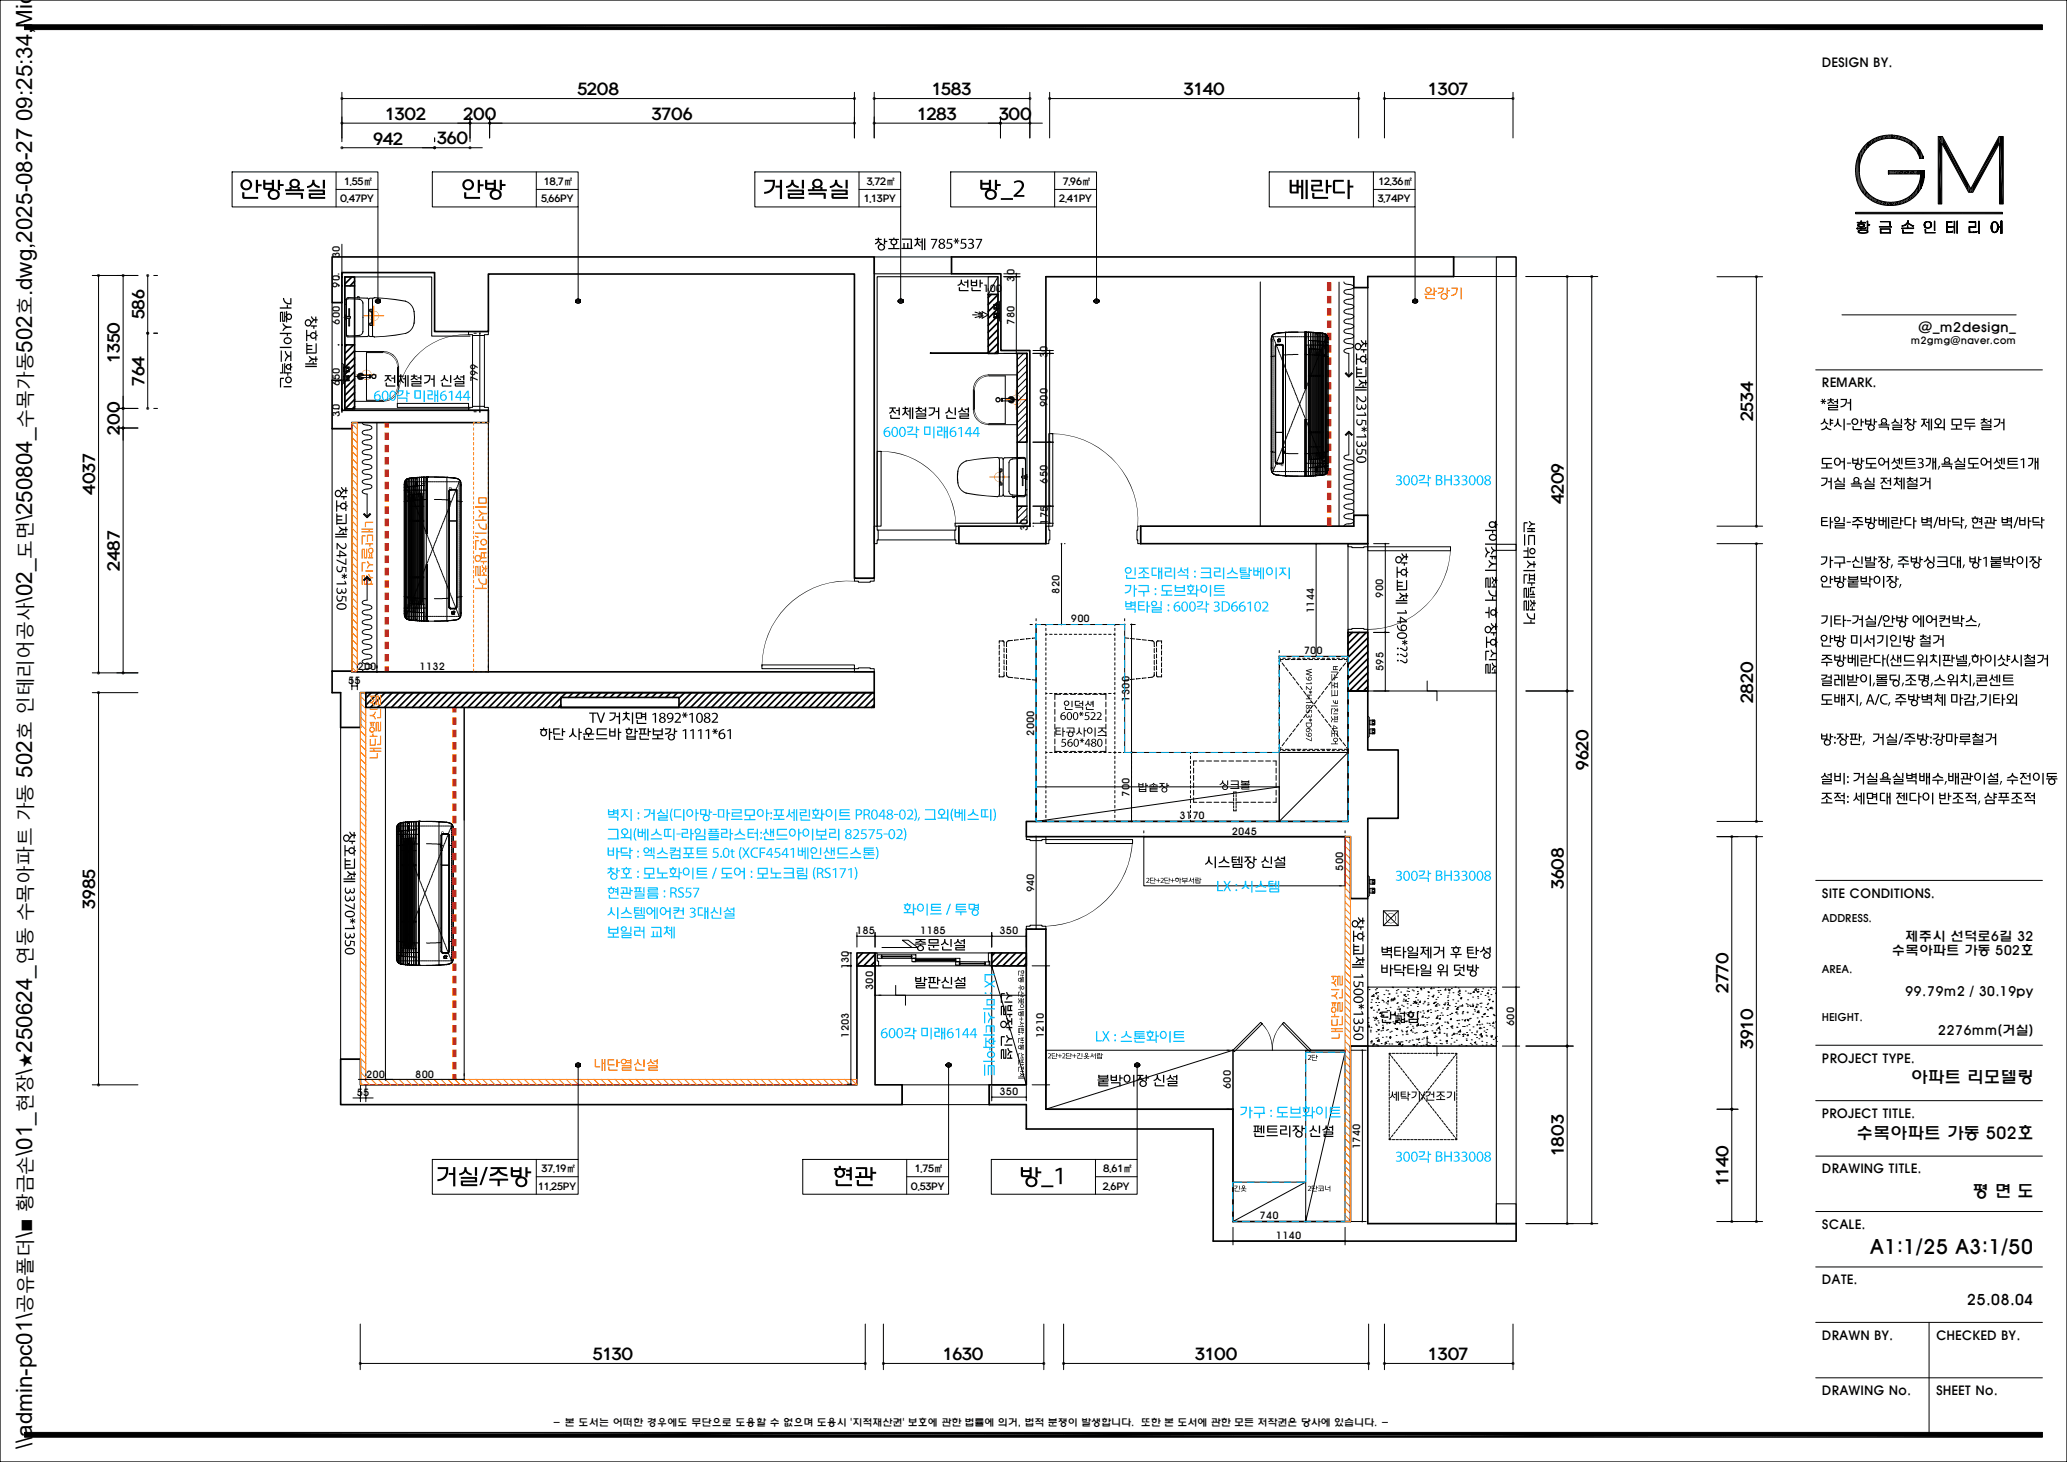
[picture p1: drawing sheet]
<svg xmlns="http://www.w3.org/2000/svg" width="420mm" height="297mm" viewBox="0 0 420 297" stroke-linecap="round" stroke-linejoin="round" font-family="sans-serif">
<defs><g id="words">
<g font-size="4.5">
<text x="6.6" y="60.2" transform="rotate(-90 6.6 60.2)">.dwg,2025-08-27 09:25:34,Mic</text>
<text x="6.6" y="71.6" transform="rotate(-90 6.6 71.6)">502</text>
<text x="6.6" y="105.9" transform="rotate(-90 6.6 105.9)">\250804_</text>
<text x="6.6" y="122.4" transform="rotate(-90 6.6 122.4)">\02_</text>
<text x="6.6" y="158" transform="rotate(-90 6.6 158)">502</text>
<text x="6.6" y="213.9" transform="rotate(-90 6.6 213.9)">250624_</text>
<text x="6.6" y="218.3" transform="rotate(-90 6.6 218.3)">\</text>
<text x="6.6" y="234.8" transform="rotate(-90 6.6 234.8)">\01_</text>
<text x="6.6" y="251.5" transform="rotate(-90 6.6 251.5)">\■</text>
<text x="6.6" y="294.5" transform="rotate(-90 6.6 294.5)">\\admin-pc01\</text>
</g>
<text font-size="4.1" x="379.9" y="254.7">A1:1/25 A3:1/50</text>
<g font-size="3.8">
<text x="6.6" y="64" transform="rotate(-90 6.6 64)">호</text>
<text x="6.6" y="86.9" transform="rotate(-90 6.6 86.9)">수목가동</text>
<text x="6.6" y="113.5" transform="rotate(-90 6.6 113.5)">도면</text>
<text x="6.6" y="150.4" transform="rotate(-90 6.6 150.4)">호 인테리어공사</text>
<text x="6.6" y="196.1" transform="rotate(-90 6.6 196.1)">연동 수목아파트 가동</text>
<text x="6.6" y="225.9" transform="rotate(-90 6.6 225.9)">현장 ★</text>
<text x="6.6" y="246.2" transform="rotate(-90 6.6 246.2)">황금손</text>
<text x="6.6" y="266.8" transform="rotate(-90 6.6 266.8)">공유폴더</text>
</g>
<g font-size="3.4">
<text x="388.2" y="220.1">아파트 리모델링</text>
<text x="377.2" y="231.4">수목아파트 가동 502호</text>
<text x="400.7" y="243.2">평 면 도</text>
</g>
<g font-size="3.3">
<text x="117.3" y="19.3">5208</text>
<text x="189.3" y="19.3">1583</text>
<text x="240.5" y="19.3">3140</text>
<text x="290.2" y="19.3">1307</text>
<text x="75.9" y="29.4">942</text>
<text x="78.3" y="24.3">1302</text>
<text x="88.8" y="29.3">360</text>
<text x="94.2" y="24.3">200</text>
<text x="132.5" y="24.3">3706</text>
<text x="186.4" y="24.3">1283</text>
<text x="203" y="24.3">300</text>
<text x="29.3" y="64.9" transform="rotate(-90 29.3 64.9)">586</text>
<text x="24.3" y="73.7" transform="rotate(-90 24.3 73.7)">1350</text>
<text x="29.3" y="78.4" transform="rotate(-90 29.3 78.4)">764</text>
<text x="24.3" y="88.3" transform="rotate(-90 24.3 88.3)">200</text>
<text x="356.2" y="85.6" transform="rotate(-90 356.2 85.6)">2534</text>
<text x="19.3" y="100.5" transform="rotate(-90 19.3 100.5)">4037</text>
<text x="317.8" y="102.4" transform="rotate(-90 317.8 102.4)">4209</text>
<text x="24.3" y="115.9" transform="rotate(-90 24.3 115.9)">2487</text>
<text x="356.2" y="142.9" transform="rotate(-90 356.2 142.9)">2820</text>
<text x="322.7" y="156.5" transform="rotate(-90 322.7 156.5)">9620</text>
<text x="19.3" y="184.6" transform="rotate(-90 19.3 184.6)">3985</text>
<text x="317.8" y="180.6" transform="rotate(-90 317.8 180.6)">3608</text>
<text x="351.2" y="201.8" transform="rotate(-90 351.2 201.8)">2770</text>
<text x="356.2" y="213.1" transform="rotate(-90 356.2 213.1)">3910</text>
<text x="317.8" y="234.9" transform="rotate(-90 317.8 234.9)">1803</text>
<text x="351.2" y="241" transform="rotate(-90 351.2 241)">1140</text>
<text x="120.4" y="276.3">5130</text>
<text x="191.6" y="276.3">1630</text>
<text x="242.8" y="276.3">3100</text>
<text x="290.2" y="276.3">1307</text>
</g>
<text font-size="3" x="399.6" y="265">25.08.04</text>
<g font-size="2.7">
<text x="389.8" y="67.4">@_m2design_</text>
<text x="387.1" y="191.1">제주시 선덕로6길 32</text>
<text x="384.4" y="193.9">수목아파트 가동 502호</text>
<text x="387.1" y="202.4">99.79m2 / 30.19py</text>
<text x="393.7" y="210.3">2276mm(거실)</text>
</g>
<g font-size="2.6">
<text x="370.2" y="13.7">DESIGN BY.</text>
<text x="370.2" y="78.7">REMARK.</text>
<text x="370.2" y="182.4">SITE CONDITIONS.</text>
<text x="370.2" y="215.9">PROJECT TYPE.</text>
<text x="370.2" y="227.1">PROJECT TITLE.</text>
<text x="370.2" y="238.4">DRAWING TITLE.</text>
<text x="370.2" y="249.6">SCALE.</text>
<text x="370.2" y="260.9">DATE.</text>
<text x="370.2" y="272.2">DRAWN BY.</text>
<text x="393.4" y="272.2">CHECKED BY.</text>
<text x="370.2" y="283.4">DRAWING No.</text>
<text x="393.4" y="283.4">SHEET No.</text>
</g>
<g font-size="2.2">
<text x="370.2" y="187.4">ADDRESS.</text>
<text x="370.2" y="197.7">AREA.</text>
<text x="370.2" y="207.3">HEIGHT.</text>
</g>
<g font-size="2">
<text x="69.1" y="41.1">0.47PY</text>
<text x="69.9" y="37.6">1.55㎡</text>
<text x="109.9" y="41.1">5.66PY</text>
<text x="110.5" y="37.6">18.7㎡</text>
<text x="175.5" y="41.1">1.13PY</text>
<text x="176.1" y="37.6">3.72㎡</text>
<text x="215.2" y="41.1">2.41PY</text>
<text x="215.9" y="37.6">7.96㎡</text>
<text x="279.9" y="41.1">3.74PY</text>
<text x="280.1" y="37.6">12.36㎡</text>
<text x="69" y="52.5" transform="rotate(-90 69 52.5)">30</text>
<text x="69" y="58.5" transform="rotate(-90 69 58.5)">90</text>
<text x="199.8" y="59.4">100</text>
<text x="206.1" y="57.2" transform="rotate(-90 206.1 57.2)">30</text>
<text x="69" y="66" transform="rotate(-90 69 66)">600</text>
<text x="206.1" y="66" transform="rotate(-90 206.1 66)">780</text>
<text x="388.2" y="69.8">m2gmg@naver.com</text>
<text x="97.1" y="77.7" transform="rotate(-90 97.1 77.7)">799</text>
<text x="212.9" y="72.8" transform="rotate(-90 212.9 72.8)">30</text>
<text x="69" y="78.5" transform="rotate(-90 69 78.5)">650</text>
<text x="212.9" y="82.7" transform="rotate(-90 212.9 82.7)">900</text>
<text x="69" y="84.7" transform="rotate(-90 69 84.7)">30</text>
<text x="212.9" y="98.3" transform="rotate(-90 212.9 98.3)">650</text>
<text x="208.9" y="107.9" transform="rotate(-90 208.9 107.9)">30</text>
<text x="212.9" y="106.6" transform="rotate(-90 212.9 106.6)">175</text>
<text x="215.3" y="120.6" transform="rotate(-90 215.3 120.6)">820</text>
<text x="267" y="124.5" transform="rotate(-90 267 124.5)">1144</text>
<text x="281.1" y="121.4" transform="rotate(-90 281.1 121.4)">900</text>
<text x="217.6" y="126.5">900</text>
<text x="72.6" y="136.1">200</text>
<text x="85.3" y="136.1">1132</text>
<text x="264.9" y="132.9">700</text>
<text x="281.1" y="136.4" transform="rotate(-90 281.1 136.4)">595</text>
<text x="70.7" y="138.9">55</text>
<text x="229.5" y="142.5" transform="rotate(-90 229.5 142.5)">1300</text>
<text x="210.1" y="149.5" transform="rotate(-90 210.1 149.5)">2000</text>
<text x="229.5" y="161.8" transform="rotate(-90 229.5 161.8)">700</text>
<text x="239.6" y="166.5">3170</text>
<text x="250.3" y="169.5">2045</text>
<text x="272.9" y="176.9" transform="rotate(-90 272.9 176.9)">500</text>
<text x="210.1" y="181.3" transform="rotate(-90 210.1 181.3)">940</text>
<text x="173.9" y="189.8">185</text>
<text x="187" y="189.8">1185</text>
<text x="203.1" y="189.8">350</text>
<text x="172.5" y="196.9" transform="rotate(-90 172.5 196.9)">130</text>
<text x="177.4" y="201.1" transform="rotate(-90 177.4 201.1)">300</text>
<text x="307.6" y="208.4" transform="rotate(-90 307.6 208.4)">600</text>
<text x="172.5" y="210.9" transform="rotate(-90 172.5 210.9)">1203</text>
<text x="212.1" y="210.9" transform="rotate(-90 212.1 210.9)">1210</text>
<text x="74.4" y="218.9">200</text>
<text x="84.4" y="218.9">800</text>
<text x="250.1" y="221.3" transform="rotate(-90 250.1 221.3)">600</text>
<text x="72.5" y="222.7">55</text>
<text x="203.1" y="222.5">350</text>
<text x="276.4" y="233.4" transform="rotate(-90 276.4 233.4)">1740</text>
<text x="110" y="238.2">37.19㎡</text>
<text x="185.9" y="238.2">1.75㎡</text>
<text x="224.2" y="238.2">8.61㎡</text>
<text x="109.3" y="241.7">11.25PY</text>
<text x="185.1" y="241.7">0.53PY</text>
<text x="224.1" y="241.7">2.6PY</text>
<text x="255.9" y="247.7">740</text>
<text x="259.2" y="251.8">1140</text>
<text x="112.3" y="289.7">- 본 도서는 어떠한 경우에도 무단으로 도용할 수 없으며 도용시 '지적재산권' 보호에 관한 법률에 의거, 법적 분쟁이 발생합니다. 또한 본 도서에 관한 모든 저작권은 당사에 있습니다. -</text>
</g>
</g></defs>
<g fill="none" stroke="#000" stroke-width=".34">
<path d="M67.5 52.2h110.1v65.3h-4v-61.8h-74.4v11.7h-10.9v-12h-18.8v6.1h-2zM193.3 52.2h102.1v4h-17.5v2.2h-2.8v-2.2h-62.6v54.2h-17.7v-3.5h14.5v-35.7h-5.9v-15.6h-10.1zM67.5 77.3h2v6.1h29.7v2.5h-27.7v1.2h-4zM231.8 106.9h43.3v-2.2h2.8v5.7h-46.1zM67.5 136.4h4v.1h106.1v4.2h-104.4v7.1h-4v-7.1h-1.7zM75.4 140.7l-1.1 1.1M76.9 140.7l-2.6 2.6M78.3 140.7l-3 3M79.7 140.7l-3 3M81.1 140.7l-3 3M82.5 140.7l-3 3M83.9 140.7l-3 3"/>
<path d="M85.3 140.7l-3 3M86.8 140.7l-3 3M88.2 140.7l-3 3M89.6 140.7l-3 3M91 140.7l-3 3M92.4 140.7l-3 3M93.9 140.7l-3.1 3M95.2 140.7l-3 3M96.6 140.7l-2.9 3M98.1 140.7l-3 3M99.5 140.7l-3 3M100.9 140.7l-3 3"/>
<path d="M102.3 140.7l-3 3M103.7 140.7l-2.9 3M105.2 140.7l-3 3M106.6 140.7l-3.1 3M108 140.7l-3 3M109.4 140.7l-3 3M110.8 140.7l-3 3M112.2 140.7l-3 3M113.6 140.7l-3 3M114 143.2l-.5 .5M114 141.8l-1.9 1.9M115.1 140.7l-1.1 1"/>
<path d="M116.5 140.7l-1 1M117.9 140.7l-1 1M119.3 140.7l-1 1M120.7 140.7l-1 1M122.1 140.7l-1 1M123.5 140.7l-.9 1M125 140.7l-1 1M126.4 140.7l-1.1 1M127.8 140.7l-1 1M129.2 140.7l-1 1M130.6 140.7l-1 1M132 140.7l-1 1"/>
<path d="M133.4 140.7l-1 1M134.8 140.7l-.9 1M136.3 140.7l-1 1M137.7 140.7l-1 1M139.1 140.7l-1.1 1.1M140.5 140.7l-2.5 2.6M141.9 140.7l-3 3M143.3 140.7l-3 3M144.7 140.7l-3 3M146.2 140.7l-3 3M147.6 140.7l-3 3M149 140.7l-3 3"/>
<path d="M150.4 140.7l-3 3M151.8 140.7l-3 3M153.2 140.7l-3 3M154.6 140.7l-3 3M156 140.7l-2.9 3M157.5 140.7l-3 3M158.9 140.7l-3 3M160.3 140.7l-3 3M161.7 140.7l-3 3M163.1 140.7l-3 3M164.5 140.7l-3 3M165.9 140.7l-3 3"/>
<path d="M167.4 140.7l-3 3M168.8 140.7l-3 3M170.2 140.7l-3 3M171.6 140.7l-3 3M173 140.7l-3 3M174.5 140.7l-3.1 3M175.9 140.7l-3.1 3M177.2 140.7l-2.9 3M177.6 143.2l-.5 .5M177.6 141.8l-1.9 1.9M208.5 166.9h65.4v-26.5h4v12h6.2v13.8h-6.2v16.3h-3.5v-12.5h-65.9zM208.5 188.8h4v36.5h38v22.9h23.9v-35.7h3.5v36.1h30.2v3.5h-61.6v-22.7h-38v-5h-7.5v-4h7.5z"/>
<path d="M183.3 220.4h-5.5v-24.2h-3.7v24.2h-100.9v-5.2h-4v9.2h114.1v-3.9"/>
</g>
<g fill="#000">
<path d="M5 5l410 1h-410zM5 5h410v1zM377.1 34v1.1zM377.1 34v1.8zM378 30.7v1.9l-.1-1.6zM378 30.7v1.9zM378.1 30.6v1.8zM378.1 30.6l.3 1.1-.3 .7zM378.2 37.2l.1 1.7-.1-.2zM378.2 37.2l.1 .2v1.5zM378.3 37.4l.2 1.8-.2-.3zM378.4 30.3v1.4l-.3-1.1z"/>
<path d="M378.4 30.3l.1 1.2-.1 .2zM378.5 30.1v1.4l-.1-1.2zM378.5 30.1l.2 .9-.2 .5zM378.3 37.4l.2 .4v1.4zM378.5 37.8l.3 1.8-.3-.4zM378.7 29.8v1.2l-.2-.9zM378.7 29.8l.4 .8-.4 .4zM378.5 37.8l.3 .6v1.2zM378.8 38.4l.1 1.2zM378.9 38.5l.5 1.6-.5-.5zM379.1 29.4v1.2l-.4-.8zM379.1 29.4v1.2z"/>
<path d="M379.1 29.4v1zM379.1 29.4l.5 .5-.5 .5zM379.1 29.4l.5-.5v1zM379.6 28.9l.6 .5-.6 .4zM379.6 28.9l.6-.4v.9zM380.2 28.5l.1 .8-.1 .1zM380.2 28.5l.1-.1v.9zM380.3 28.4l.5 .6-.5 .3zM380.3 28.4l.5-.2v.8zM380.8 28.2l.2 .6-.2 .2zM380.8 28.2l.2-.1v.7zM381 28.1l.4 .5-.4 .2z"/>
<path d="M381 28.1l.4-.2v.7zM381.4 27.9l.4 .6-.4 .1zM381.4 27.9l.4-.1v.7zM381.8 27.8l.3 .6-.3 .1zM381.8 27.8l.3-.1v.7zM382.1 27.7l.6 .5-.6 .2zM382.1 27.7l.6-.1v.6zM382.7 27.6l.2 .6h-.2zM382.7 27.6l.2-.1v.7zM382.9 27.5l.7 .6-.7 .1zM382.9 27.5h.7v.6zM383.6 27.5l.1 .6h-.1z"/>
<path d="M383.6 27.5h.1v.6zM383.7 27.5l.3 .6h-.3zM383.8 34.7v.6zM383.8 34.7l.2 .6h-.2zM383.8 34.7h.2v.6zM384 34.7l.1 .6h-.1zM383.7 27.5l.3-.1v.7zM384 27.4l.1 .7zM384 34.7h.1v.6zM384.1 34.7l.1 .6h-.1zM384.1 27.4l.3 .7h-.3zM384.1 34.7h.1v.6z"/>
<path d="M384.2 34.7l.2 .6h-.2zM384.2 34.7h.2v.6zM384.4 34.7l.2 .6h-.2zM384.1 27.4h.3v.7zM384.4 27.4l.7 .8-.7-.1zM384.4 34.7h.2v.6zM384.6 34.7l.2 .6h-.2zM384.6 34.7h.2v.6zM384.8 34.7l.3 .6h-.3zM384.4 27.4l.7 .1v.7zM384.8 34.7h.3v.6zM385.1 27.5v.7z"/>
<path d="M385.1 34.7l.1 .6h-.1zM385.1 27.5l.6 .8-.6-.1zM385.1 34.7h.1v.6zM385.2 34.7l.4 .6h-.4zM385.2 34.7h.4v.6zM385.6 34.7l.1 .6zM385.1 27.5l.6 .1v.7zM385.7 27.6l.2 .7h-.2zM385.7 34.7l1.1 .6h-1.1zM385.7 27.6h.2v.7zM385.9 27.6l.4 .8-.4-.1zM385.9 27.6l.4 .1v.7z"/>
<path d="M386.3 27.7l.2 .8-.2-.1zM386.3 27.7l.2 .1v.7zM386.5 27.8l.3 .9-.3-.2zM385.7 34.7h1.1v.6zM386.8 34.7l1.1 .6h-1.1zM386.5 27.8l.3 .1v.8zM386.8 27.9l.4 .9-.4-.1zM386.8 27.9l.4 .2v.7zM387.2 28.1l.2 .8-.2-.1zM387.2 28.1l.2 .1v.7zM387.4 28.2l.4 .9-.4-.2zM387.4 28.2l.4 .2v.7z"/>
<path d="M387.8 28.4l.1 .8zM386.8 34.7h1.1v.6zM387.9 34.7l.1 .6h-.1zM387.9 28.4l.5 1.1-.5-.3zM387.9 34.7h.1v.6zM388 34.7l.9 .6h-.9zM387.9 28.4l.5 .3v.8zM388.4 28.7l.4 1.2-.4-.4zM388.4 28.7l.4 .3v.9zM388.8 29l.1 1.1-.1-.2zM388.8 29l.1 .1v1zM388 34.7h.9v.6z"/>
<path d="M388.9 29.1l.3 1.3-.3-.3zM388.9 34.7l.3 .6h-.3zM389.1 38.8v1l-.4-.6zM389.1 38.8l.2 .9-.2 .1zM388.9 29.1l.3 .3v1zM388.9 34.7h.3v.6zM389.2 34.7l.1 .6h-.1zM389.2 29.4l.2 1.2-.2-.2zM389.3 38.5v1.2l-.2-.9zM389.3 38.5l.2 1-.2 .2zM389.2 34.7h.1v.6zM389.3 34.7l.4 .6h-.4z"/>
<path d="M389.2 29.4l.2 .1v1.1zM389.4 29.5l.1 1.3-.1-.2zM389.5 38.2v1.3l-.2-1zM389.5 38.2l.3 .9-.3 .4zM389.4 29.5l.1 .2v1.1zM389.5 29.7l.3 1.6-.3-.5zM389.3 34.7h.4v.6zM389.7 34.7l.3 .6h-.3zM389.5 29.7l.3 .3v1.3zM389.8 37.6v1.5l-.3-.9zM389.8 30.1l.2 1.7-.2-.4zM389.8 37.6l.2 1.1-.2 .3z"/>
<path d="M389.8 30.1l.2 .2v1.5zM389.7 34.7h.3v.6zM390 30.3v1.7zM390 34.7l.1 .6h-.1zM390 37v1.7l-.2-1.1zM390 37l.2 1.4-.2 .3zM390.1 30.5v1.7zM390 34.7h.1v.6zM390.1 30.6l.1 1.6zM390.2 34.7l.1 .6zM390.2 30.7l.2 1.5h-.2zM390.2 30.7l.2 .4v1.1z"/>
<path d="M390.4 31.1l.3 1.1h-.3zM390.4 31.1l.3 1.1zM390.7 31.7l.1 .5zM390.8 34.7h.1v1.4zM393.8 27.7h.7v1.4zM394.5 27.7l.2 1.6-.2-.2zM394.5 27.7h.2v1.6zM394.7 27.7l5.3 11.4-5.3-9.8zM394.7 27.7l5.3 9.8v1.6zM400 37.5l.4 1.6h-.4zM400 37.5l.4 .9v.7zM400.4 38.4l.5 .7h-.5z"/>
<path d="M400.9 37.6v1.5l-.5-.7zM406.2 29.3l-5.3 9.8v-1.5zM406.2 27.7v1.6l-5.3 8.3zM406.2 27.7v1.6zM406.2 27.7l.1 1.4zM406.3 27.7l.7 13.7zM377.4 45.2l.7 .1h-.7zM377.4 46.4l.3 .1h-.3zM377.5 45.6v.3zM377.6 45.6v.4zM377.6 46.9v.3zM377.6 46.9l.1 .3z"/>
<path d="M377.4 46.4h.3v.1zM377.7 45.9v.2zM377.7 47v.3zM377.7 46.9v.1zM377.7 45.5l.1 .1-.1 .1zM377.7 46.4l.3 .1h-.3zM377.7 45.9l.1 .2zM377.7 47.2l.1 .1zM377.7 46.8l.1 .1zM377.7 45.5l.1 .1zM377.8 45.5l.1 .1zM377.8 45.9l.2 .2z"/>
<path d="M377.8 47.2l.1 .1zM377.8 46.8v.1zM377.8 45.5h.1zM377.8 46.8l.1 .1zM377.9 47.2l.3 .2zM377.9 46.7l.3 .1-.3 .1zM377.7 46.4h.3v.1zM378 46.4l.1 .1zM378 46l.1 .1zM378 45.5l.2 .1zM377.4 45.2h.7v.1zM378.1 46l.1 .5z"/>
<path d="M378.1 44.9l.1 .4zM378.1 45.2l.1 .1zM378.1 46.3l.1 .2zM378.1 46.1l.1 .4zM377.9 46.7h.3v.1zM378 45.5l.2-.1v.2zM378.2 46.7v.1zM378.2 46v.4zM378.2 45.4l.2 .2h-.2zM378.2 47.3l.3 .1zM378.2 46.7l.3 .1h-.3zM378.1 44.9h.1v.3z"/>
<path d="M378.2 46v.1zM378.2 46.4h.1zM378.2 46l.2 .1zM378.2 45.2l.8 .1h-.8zM378.3 46.4h.3zM378.2 46h.2v.1zM378.2 45.4l.2 .2zM378.4 45.5l.1 .1zM378.4 46l.2 .1h-.2zM378.5 45.5l.1 .1zM378.2 47.3h.3v.1zM378.2 46.7l.3 .1z"/>
<path d="M378.5 47.3l.4 .1h-.4zM378.5 46.7l.4 .1zM378.4 46l.2-.1v.2zM378.6 45.5l.1 .2zM378.6 45.9v.2zM378.6 46.4h.2zM378.6 45.9l.1 .1zM378.8 45.8v.2zM378.6 46.4l.2-.1v.1zM378.8 46.3l.1 .1h-.1zM378.8 45.6v.4zM378.5 47.3l.4 .1z"/>
<path d="M378.5 46.7h.4v.1zM378.8 46.3l.1 .1zM378.9 47.3l.1 .1zM378.9 46.7l.1 .1zM378.9 46.3l.1 .1zM379 47.3h.2zM379 46.7l.2 .2zM378.9 46.3h.1v.1zM378.2 45.2h.8v.1zM379 46.3l.1 .1zM379.1 46.3v.1zM379.1 46.2v.2z"/>
<path d="M379.2 47.2l.1 .1zM379.2 46.7l.1 .2zM379.2 47.2h.1v.1zM379.3 47.2v.1zM379.3 46.8l.1 .1zM379.3 47.2l.1 .1zM379.4 47.2v.1zM379.4 46.8v.2zM379.4 44.9l.1 1.7h-.1zM378.9 38.5l.5 .6v1zM379.4 39.1v1zM379.4 47v.2z"/>
<path d="M379.4 46.9v.3zM379.4 39.2l.5 1.3-.5-.4zM379.4 46.9l.1 .3zM379.4 44.9h.1v.7zM379.5 46.9v.3zM379.5 45.6l.4 .2h-.4zM379.4 44.9l.1 1.7zM379.5 45.6h.4v.2zM379.4 39.2l.5 .4v.9zM379.9 39.6l.2 1-.2-.1zM379.9 39.6l.2 .2v.8zM380.1 39.8l.4 1.1-.4-.3z"/>
<path d="M380.1 39.8l.4 .2v.9zM380.5 40l.3 1-.3-.1zM380.5 40l.3 .2v.8zM380.8 40.2l.3 .9-.3-.1zM380.8 40.2l.3 .2v.7zM381.1 40.4l.5 1-.5-.3zM381.1 40.4l.5 .2v.8zM381.6 40.6l.2 .8h-.2zM381.6 40.6l.2 .1v.7zM381.8 40.7l.6 .9-.6-.2zM382.1 46.5l.1 .9h-.1zM382.1 45l1.9 .1z"/>
<path d="M382.1 46.5l.1 .1zM382.2 47.2l1.8 .2h-1.8zM382.2 46.5l1.8 .1zM382.1 46.5l.1 .1v.6zM381.8 40.7l.6 .2v.7zM382.4 40.9l.2 .7h-.2zM382.4 40.9h.2v.7zM382.6 40.9l.7 .8-.7-.1zM382.6 40.9l.7 .1v.7zM383.3 41l.1 .7zM383.4 41.1l.8 .6h-.8zM384 45l.1 .8z"/>
<path d="M384 45.1l.1 .7h-.1zM382.2 47.2h1.8v.2zM384 46.5l.1 .9zM384 47.2l.1 .2zM384 46.6l.1 .8zM384 45h.1v.8zM383.4 41.1h.8v.6zM384.2 41.1l.7 .6h-.7zM384.2 41.1h.7v.6zM384.9 41.1l.1 .6zM385 41l.7 .6-.7 .1zM385 41l.7-.1v.7z"/>
<path d="M385.7 40.9l.2 .7h-.2zM385.7 40.9h.2v.7zM385.9 40.9l.4 .5-.4 .2zM385.9 40.9l.4-.1v.6zM386.3 40.8l.3 .5-.3 .1zM386.4 46.3l1.2 .1h-1.2zM386.5 45.8l.2 .1-.2 .1zM386.6 46.7l.1 .7h-.1zM386.3 40.8l.3-.2v.7zM386.6 40.6l.4 .6-.4 .1zM386.5 45.8h.2v.1zM386.7 45.8l.1 .1h-.1z"/>
<path d="M386.6 46.7h.1v.5zM386.7 47.2l2 .2h-2zM386.7 45.8h.1v.1zM386.8 45.8h.3l-.3 .1zM386.6 40.6l.4-.1v.7zM387 40.5l.4 .5-.4 .2zM386.8 45.8l.3-.2v.2zM387.1 45.6l.1 .1-.1 .1zM387.1 45.6h.1v.1zM387.2 45.6h.2l-.2 .1zM387 40.5l.4-.2v.7zM387.4 40.3l.2 .6-.2 .1z"/>
<path d="M387.4 45.3v.3h-.2zM387.4 45.3l.1 .2zM387.5 45.3v.2zM386.4 46.3h1.2v.1zM387.6 45.1v.3zM387.6 45.8v.6zM387.6 46.3v.1zM387.6 45v.4zM387.4 40.3l.2-.1v.7zM387.6 40.2l.5 .4-.5 .3zM387.6 45.8v.5zM387.6 45.3l.1 .2z"/>
<path d="M387.6 46.3l1.2 .1h-1.2zM387.7 44.9v.3zM387.7 45.3l.1 .2zM387.7 44.9v.2zM387.8 45.4l.1 .2zM387.9 45.4l.1 .2zM388 45.5l.3 .3zM387.6 40.2l.5-.4v.8zM388.1 39.8v.8zM388.1 39.8l.1 .8zM388.2 39.8l.5 .4-.5 .4zM388.3 45.6l.2 .2z"/>
<path d="M388.5 45.7v.2zM388.5 45.8l.1 .2zM388.2 39.8l.5-.5v.9zM388.7 39.3v.9zM386.7 47.2h2v.2zM388.7 39.2v1zM388.7 39.2l.4 .6-.4 .4zM387.6 46.3h1.2v.1zM391 45.6v.4zM391 45.3v.7zM391.1 45.8l.1 .3zM391.1 45.3h.1l-.1 .2z"/>
<path d="M391.2 46.6l.1 .7h-.1zM391.2 46l.1 .3zM391.1 45.3l.1-.1v.1zM391.2 45.1l.2 .1-.2 .1zM391.2 46.6h.1v.6zM391.3 47.2l1.9 .1zM391.3 46.1l.2 .3zM391.2 45.1l.2-.1v.2zM391.4 45l.1 .1-.1 .1zM391.4 45h.1v.1zM391.5 45l.1 .1h-.1zM391.6 46.3l.2 .1z"/>
<path d="M391.5 45l.1 .1zM391.6 45l.2 .1zM391.8 46.3l.1 .1zM391.9 45l.2 .2zM391.8 46.3l.1-.1v.2zM391.9 46.2l.1 .1-.1 .1zM391.9 46.2h.1v.1zM392 46.2h.2l-.2 .1zM392.1 45.1l.2 .3zM392 46.2l.2-.1v.1zM392.2 46.1h.1l-.1 .1zM392.3 45.2v.4z"/>
<path d="M392.3 45.8v.3h-.1zM392.4 45.3v.7zM392.4 45.3v.5zM393 44.9l.1 1.9h-.1zM393 44.9h.1v1.9zM393.8 27.7l.7 13.7h-.7zM393.8 27.7l.7 1.4v12.3zM395.6 47.1l.2 .1zM395.7 46.1v.1zM395.7 45l.1 .2zM395.7 46.1l.1 .1zM395.8 47.1l.1 .1z"/>
<path d="M395.8 45l.1 .2zM395.9 46.1l.3 .1h-.3zM395.9 47.1l.3 .1h-.3zM395.9 45l.3 .2h-.3zM395.9 47.1h.3v.1zM395.9 46.1h.3v.1zM395.9 45h.3v.2zM396.2 45v.2zM396.2 47.1l.1 .1h-.1zM396.2 46.1l.2 .1h-.2zM396.2 45l.3 .2h-.3zM396.2 47.1h.1v.1z"/>
<path d="M396.3 47.1l.2 .1h-.2zM396.2 46.1h.2v.1zM396.4 46.1l.1 .1zM396.2 45h.3v.2zM396.5 45l.1 .2zM396.3 47.1l.2-.1v.2zM396.5 47l.2 .1-.2 .1zM396.6 46l.4 .1h-.4zM396.5 47h.2v.1zM396.6 46h.4v.1zM397 46.1l.2 1.3h-.2zM397 46l.2 1.4z"/>
<path d="M400.1 46.1v1.1zM400.1 45v.2zM400.2 46.1v1.1zM400.2 45l.1 .2zM400.2 46.1v.1zM400.2 46.1l.1 .1zM400.2 46.1v1zM400.3 47.1l.1 .1zM400.3 46.1l.1 .1zM400.3 45l.4 .2h-.4zM400.4 47.1l.2 .1h-.2zM400.4 46.1l.3 .1h-.3z"/>
<path d="M400.4 47.1h.2v.1zM400.6 47.1l.1 .1zM400.7 47.1l.2 .1h-.2zM400.3 45h.4v.2zM400.4 46.1h.3v.1zM400.7 45l.1 .2zM400.7 46.1l.2 .1zM400.8 45l.4 .2h-.4zM400.9 46.1l.3 .1h-.3zM400.7 47.1h.2v.1zM401 47.1l.1 .1zM401.1 47.1l.3 .1h-.3z"/>
<path d="M400.8 45h.4v.2zM400.9 46.1h.3v.1zM401.2 45v.2zM401.2 46.1l.1 .1zM401.3 46.1l.1 .1zM401.3 45l.1 .2zM401.4 45v1.2zM401.4 46.1v.1zM401.4 45.2v1zM401.1 47.1h.3v.1zM401.4 47.1h.3l-.3 .1zM401.4 47.1l.3-.1v.1z"/>
<path d="M404.6 45.7l.1 1.1zM404.7 45.5v1.3zM404.7 46.3l.1 .6zM404.7 45.4l.1 .1-.1 .3zM404.8 46.7v.4zM404.8 45.3v.2l-.1-.1zM404.8 45.3v.2zM404.8 46.8l.1 .3zM404.9 45.2v.2zM404.9 45.2l.1 .1-.1 .1zM404.9 47l.1 .2zM404.9 45.2l.1-.1v.2z"/>
<path d="M405 45.1v.2zM405 47l.1 .2zM405 45.1l.1-.1v.2zM405.1 45l.1 .1-.1 .1zM405.1 47.1l.2 .2zM405.1 45l.1 .1zM405.2 45l.1 .1zM405.1 47.1h.2v.2zM405.3 47.1l.1 .1-.1 .1zM405.3 45l.2 .2zM405.3 47.1l.1 .1zM405.4 47.2h.1z"/>
<path d="M405.5 45l.1 .2zM405.5 47.1l.1 .1h-.1zM405.6 45.1v.2zM405.5 47.1l.1-.1v.2zM405.6 47v.2zM405.6 45.2l.1 .2zM405.7 46.9v.2zM405.7 45.2l.1 .4zM405.8 46.8v.2zM405.8 45.3v.6zM405.8 46.5v.4zM405.9 45.4v1.4z"/>
<path d="M405.9 45.4v1.3zM406.1 46.1h.1zM406.2 46.1h.2zM406.3 29.1l.7 12.3h-.7zM406.4 46.1h.1zM406.3 27.7h.7v13.7zM5 291l410 1h-410zM5 291h410v1z"/>
<path d="M69.2 19.8l.3 .2h-.3z" fill-rule="evenodd"/>
<path d="M69.2 19.8l.2-.1 .1 .3z" fill-rule="evenodd"/>
<path d="M69.4 19.7h.2l-.1 .3z" fill-rule="evenodd"/>
<path d="M69.6 19.7l.1 .1-.2 .2z" fill-rule="evenodd"/>
<path d="M173.4 19.8l.2 .2h-.3z" fill-rule="evenodd"/>
<path d="M173.4 19.8l.1-.1 .1 .3z" fill-rule="evenodd"/>
<path d="M173.5 19.7h.2l-.1 .3z" fill-rule="evenodd"/>
<path d="M173.7 19.7l.2 .1-.3 .2z" fill-rule="evenodd"/>
<path d="M177.4 19.8l.2 .2h-.3z" fill-rule="evenodd"/>
<path d="M177.4 19.8l.1-.1 .1 .3z" fill-rule="evenodd"/>
<path d="M177.5 19.7h.2l-.1 .3z" fill-rule="evenodd"/>
<path d="M177.7 19.7l.2 .1-.3 .2z" fill-rule="evenodd"/>
<path d="M209 19.8l.3 .2h-.3z" fill-rule="evenodd"/>
<path d="M209 19.8l.2-.1 .1 .3z" fill-rule="evenodd"/>
<path d="M209.2 19.7h.2l-.1 .3z" fill-rule="evenodd"/>
<path d="M209.4 19.7l.1 .1-.2 .2z" fill-rule="evenodd"/>
<path d="M213 19.8l.3 .2h-.3z" fill-rule="evenodd"/>
<path d="M213 19.8l.2-.1 .1 .3z" fill-rule="evenodd"/>
<path d="M213.2 19.7h.2l-.1 .3z" fill-rule="evenodd"/>
<path d="M213.4 19.7l.1 .1-.2 .2z" fill-rule="evenodd"/>
<path d="M275.8 19.8l.3 .2h-.3z" fill-rule="evenodd"/>
<path d="M275.8 19.8l.2-.1 .1 .3z" fill-rule="evenodd"/>
<path d="M276 19.7h.2l-.1 .3z" fill-rule="evenodd"/>
<path d="M276.2 19.7l.1 .1-.2 .2z" fill-rule="evenodd"/>
<path d="M281.1 19.8l.2 .2h-.3z" fill-rule="evenodd"/>
<path d="M281.1 19.8l.1-.1 .1 .3z" fill-rule="evenodd"/>
<path d="M281.2 19.7h.2l-.1 .3z" fill-rule="evenodd"/>
<path d="M281.4 19.7l.2 .1-.3 .2z" fill-rule="evenodd"/>
<path d="M307.2 19.8l.2 .2h-.3z" fill-rule="evenodd"/>
<path d="M307.2 19.8l.1-.1 .1 .3z" fill-rule="evenodd"/>
<path d="M307.3 19.7h.2l-.1 .3z" fill-rule="evenodd"/>
<path d="M307.5 19.7l.2 .1-.3 .2z" fill-rule="evenodd"/>
<path d="M69.2 25h.3l-.3 .2z" fill-rule="evenodd"/>
<path d="M69.2 30h.3l-.3 .2z" fill-rule="evenodd"/>
<path d="M69.2 20h.3l-.3 .2z" fill-rule="evenodd"/>
<path d="M69.2 24.8l.3 .2h-.3z" fill-rule="evenodd"/>
<path d="M69.2 25.2l.3-.2-.1 .3z" fill-rule="evenodd"/>
<path d="M69.2 29.8l.3 .2h-.3z" fill-rule="evenodd"/>
<path d="M69.2 30.2l.3-.2-.1 .3z" fill-rule="evenodd"/>
<path d="M69.2 20.2l.3-.2-.1 .3z" fill-rule="evenodd"/>
<path d="M69.2 24.8l.2-.1 .1 .3z" fill-rule="evenodd"/>
<path d="M69.5 25l.1 .3h-.2z" fill-rule="evenodd"/>
<path d="M69.2 29.8l.2-.1 .1 .3z" fill-rule="evenodd"/>
<path d="M69.5 30l.1 .3h-.2z" fill-rule="evenodd"/>
<path d="M69.5 20l.1 .3h-.2z" fill-rule="evenodd"/>
<path d="M69.4 24.7h.2l-.1 .3z" fill-rule="evenodd"/>
<path d="M69.5 25l.2 .2-.1 .1z" fill-rule="evenodd"/>
<path d="M69.4 29.7h.2l-.1 .3z" fill-rule="evenodd"/>
<path d="M69.5 30l.2 .2-.1 .1z" fill-rule="evenodd"/>
<path d="M69.5 20l.2 .2-.1 .1z" fill-rule="evenodd"/>
<path d="M69.6 24.7l.1 .1-.2 .2z" fill-rule="evenodd"/>
<path d="M69.5 25h.3l-.1 .2z" fill-rule="evenodd"/>
<path d="M69.6 29.7l.1 .1-.2 .2z" fill-rule="evenodd"/>
<path d="M69.5 30h.3l-.1 .2z" fill-rule="evenodd"/>
<path d="M69.5 20h.3l-.1 .2z" fill-rule="evenodd"/>
<path d="M69.5 25l.2-.2 .1 .2z" fill-rule="evenodd"/>
<path d="M69.5 30l.2-.2 .1 .2z" fill-rule="evenodd"/>
<path d="M69.5 20l.2-.2 .1 .2z" fill-rule="evenodd"/>
<path d="M88 30h.3l-.2 .2z" fill-rule="evenodd"/>
<path d="M88 30h.3l-.2 .2z" fill-rule="evenodd"/>
<path d="M88.1 30.2l.2-.2-.1 .3z" fill-rule="evenodd"/>
<path d="M88.1 29.8l.2 .2h-.3z" fill-rule="evenodd"/>
<path d="M88.1 30.2l.2-.2-.1 .3z" fill-rule="evenodd"/>
<path d="M88.1 29.8l.2 .2h-.3z" fill-rule="evenodd"/>
<path d="M88.3 30l.1 .3h-.2z" fill-rule="evenodd"/>
<path d="M88.1 29.8l.1-.1 .1 .3z" fill-rule="evenodd"/>
<path d="M88.3 30l.1 .3h-.2z" fill-rule="evenodd"/>
<path d="M88.1 29.8l.1-.1 .1 .3z" fill-rule="evenodd"/>
<path d="M88.3 30l.3 .2-.2 .1z" fill-rule="evenodd"/>
<path d="M88.2 29.7h.2l-.1 .3z" fill-rule="evenodd"/>
<path d="M88.3 30l.3 .2-.2 .1z" fill-rule="evenodd"/>
<path d="M88.2 29.7h.2l-.1 .3z" fill-rule="evenodd"/>
<path d="M88.3 30h.3v.2z" fill-rule="evenodd"/>
<path d="M88.4 29.7l.2 .1-.3 .2z" fill-rule="evenodd"/>
<path d="M88.3 30h.3v.2z" fill-rule="evenodd"/>
<path d="M88.4 29.7l.2 .1-.3 .2z" fill-rule="evenodd"/>
<path d="M88.3 30l.3-.2v.2z" fill-rule="evenodd"/>
<path d="M88.3 30l.3-.2v.2z" fill-rule="evenodd"/>
<path d="M95.2 25h.3l-.3 .2z" fill-rule="evenodd"/>
<path d="M95.2 30h.3l-.3 .2z" fill-rule="evenodd"/>
<path d="M95.2 25h.3l-.3 .2z" fill-rule="evenodd"/>
<path d="M95.2 25.2l.3-.2-.1 .3z" fill-rule="evenodd"/>
<path d="M95.2 24.8l.3 .2h-.3z" fill-rule="evenodd"/>
<path d="M95.2 29.8l.3 .2h-.3z" fill-rule="evenodd"/>
<path d="M95.2 30.2l.3-.2-.1 .3z" fill-rule="evenodd"/>
<path d="M95.2 25.2l.3-.2-.1 .3z" fill-rule="evenodd"/>
<path d="M95.2 24.8l.3 .2h-.3z" fill-rule="evenodd"/>
<path d="M95.5 25l.1 .3h-.2z" fill-rule="evenodd"/>
<path d="M95.2 24.8l.2-.1 .1 .3z" fill-rule="evenodd"/>
<path d="M95.2 29.8l.2-.1 .1 .3z" fill-rule="evenodd"/>
<path d="M95.5 30l.1 .3h-.2z" fill-rule="evenodd"/>
<path d="M95.5 25l.1 .3h-.2z" fill-rule="evenodd"/>
<path d="M95.2 24.8l.2-.1 .1 .3z" fill-rule="evenodd"/>
<path d="M95.5 25l.3 .2-.2 .1z" fill-rule="evenodd"/>
<path d="M95.4 24.7h.2l-.1 .3z" fill-rule="evenodd"/>
<path d="M95.4 29.7h.2l-.1 .3z" fill-rule="evenodd"/>
<path d="M95.5 30l.3 .2-.2 .1z" fill-rule="evenodd"/>
<path d="M95.5 25l.3 .2-.2 .1z" fill-rule="evenodd"/>
<path d="M95.4 24.7h.2l-.1 .3z" fill-rule="evenodd"/>
<path d="M95.5 25h.3v.2z" fill-rule="evenodd"/>
<path d="M95.6 24.7l.2 .1-.3 .2z" fill-rule="evenodd"/>
<path d="M95.6 29.7l.2 .1-.3 .2z" fill-rule="evenodd"/>
<path d="M95.5 30h.3v.2z" fill-rule="evenodd"/>
<path d="M95.5 25h.3v.2z" fill-rule="evenodd"/>
<path d="M95.6 24.7l.2 .1-.3 .2z" fill-rule="evenodd"/>
<path d="M95.5 25l.3-.2v.2z" fill-rule="evenodd"/>
<path d="M95.5 30l.3-.2v.2z" fill-rule="evenodd"/>
<path d="M95.5 25l.3-.2v.2z" fill-rule="evenodd"/>
<path d="M99.2 25h.3l-.2 .2z" fill-rule="evenodd"/>
<path d="M99.2 25h.3l-.2 .2z" fill-rule="evenodd"/>
<path d="M99.3 24.8l.2 .2h-.3z" fill-rule="evenodd"/>
<path d="M99.3 25.2l.2-.2-.1 .3z" fill-rule="evenodd"/>
<path d="M99.3 24.8l.2 .2h-.3z" fill-rule="evenodd"/>
<path d="M99.3 25.2l.2-.2-.1 .3z" fill-rule="evenodd"/>
<path d="M99.4 24.7l.1 .3-.2-.2z" fill-rule="evenodd"/>
<path d="M99.5 25l.1 .3h-.2z" fill-rule="evenodd"/>
<path d="M99.4 24.7l.1 .3-.2-.2z" fill-rule="evenodd"/>
<path d="M99.5 25l.1 .3h-.2z" fill-rule="evenodd"/>
<path d="M99.4 24.7h.2l-.1 .3z" fill-rule="evenodd"/>
<path d="M99.5 25l.2 .2-.1 .1z" fill-rule="evenodd"/>
<path d="M99.4 24.7h.2l-.1 .3z" fill-rule="evenodd"/>
<path d="M99.5 25l.2 .2-.1 .1z" fill-rule="evenodd"/>
<path d="M99.6 24.7l.1 .1-.2 .2z" fill-rule="evenodd"/>
<path d="M99.5 25h.3l-.1 .2z" fill-rule="evenodd"/>
<path d="M99.6 24.7l.1 .1-.2 .2z" fill-rule="evenodd"/>
<path d="M99.5 25h.3l-.1 .2z" fill-rule="evenodd"/>
<path d="M99.5 25l.2-.2 .1 .2z" fill-rule="evenodd"/>
<path d="M99.5 25l.2-.2 .1 .2z" fill-rule="evenodd"/>
<path d="M173.3 25h.3l-.2 .2z" fill-rule="evenodd"/>
<path d="M173.3 20h.3l-.2 .2z" fill-rule="evenodd"/>
<path d="M173.4 25.2l.2-.2-.1 .3z" fill-rule="evenodd"/>
<path d="M173.4 24.8l.2 .2h-.3z" fill-rule="evenodd"/>
<path d="M173.4 20.2l.2-.2-.1 .3z" fill-rule="evenodd"/>
<path d="M173.6 25l.1 .3h-.2z" fill-rule="evenodd"/>
<path d="M173.4 24.8l.1-.1 .1 .3z" fill-rule="evenodd"/>
<path d="M173.6 20l.1 .3h-.2z" fill-rule="evenodd"/>
<path d="M173.6 25l.3 .2-.2 .1z" fill-rule="evenodd"/>
<path d="M173.5 24.7h.2l-.1 .3z" fill-rule="evenodd"/>
<path d="M173.6 20l.3 .2-.2 .1z" fill-rule="evenodd"/>
<path d="M173.6 25h.3v.2z" fill-rule="evenodd"/>
<path d="M173.7 24.7l.2 .1-.3 .2z" fill-rule="evenodd"/>
<path d="M173.6 20h.3v.2z" fill-rule="evenodd"/>
<path d="M173.6 25l.3-.2v.2z" fill-rule="evenodd"/>
<path d="M173.6 20l.3-.2v.2z" fill-rule="evenodd"/>
<path d="M177.3 20h.3l-.2 .2z" fill-rule="evenodd"/>
<path d="M177.3 25h.3l-.2 .2z" fill-rule="evenodd"/>
<path d="M177.4 20.2l.2-.2-.1 .3z" fill-rule="evenodd"/>
<path d="M177.4 24.8l.2 .2h-.3z" fill-rule="evenodd"/>
<path d="M177.4 25.2l.2-.2-.1 .3z" fill-rule="evenodd"/>
<path d="M177.6 20l.1 .3h-.2z" fill-rule="evenodd"/>
<path d="M177.5 24.7l.1 .3-.2-.2z" fill-rule="evenodd"/>
<path d="M177.6 25l.1 .3h-.2z" fill-rule="evenodd"/>
<path d="M177.6 20l.3 .2-.2 .1z" fill-rule="evenodd"/>
<path d="M177.5 24.7h.2l-.1 .3z" fill-rule="evenodd"/>
<path d="M177.6 25l.3 .2-.2 .1z" fill-rule="evenodd"/>
<path d="M177.6 20h.3v.2z" fill-rule="evenodd"/>
<path d="M177.7 24.7l.2 .1-.3 .2z" fill-rule="evenodd"/>
<path d="M177.6 25h.3v.2z" fill-rule="evenodd"/>
<path d="M177.6 20l.3-.2v.2z" fill-rule="evenodd"/>
<path d="M177.6 25l.3-.2v.2z" fill-rule="evenodd"/>
<path d="M202.9 25h.4l-.3 .2z" fill-rule="evenodd"/>
<path d="M202.9 25h.4l-.3 .2z" fill-rule="evenodd"/>
<path d="M203 25.2l.3-.2-.1 .3z" fill-rule="evenodd"/>
<path d="M203 24.8l.3 .2h-.4z" fill-rule="evenodd"/>
<path d="M203 25.2l.3-.2-.1 .3z" fill-rule="evenodd"/>
<path d="M203 24.8l.3 .2h-.4z" fill-rule="evenodd"/>
<path d="M203.3 25l.1 .3h-.2z" fill-rule="evenodd"/>
<path d="M203 24.8l.2-.1 .1 .3z" fill-rule="evenodd"/>
<path d="M203.3 25l.1 .3h-.2z" fill-rule="evenodd"/>
<path d="M203 24.8l.2-.1 .1 .3z" fill-rule="evenodd"/>
<path d="M203.3 25l.2 .2-.1 .1z" fill-rule="evenodd"/>
<path d="M203.2 24.7h.2l-.1 .3z" fill-rule="evenodd"/>
<path d="M203.3 25l.2 .2-.1 .1z" fill-rule="evenodd"/>
<path d="M203.2 24.7h.2l-.1 .3z" fill-rule="evenodd"/>
<path d="M203.3 25h.3l-.1 .2z" fill-rule="evenodd"/>
<path d="M203.4 24.7l.1 .1-.2 .2z" fill-rule="evenodd"/>
<path d="M203.3 25h.3l-.1 .2z" fill-rule="evenodd"/>
<path d="M203.4 24.7l.1 .1-.2 .2z" fill-rule="evenodd"/>
<path d="M203.3 25l.2-.2 .1 .2z" fill-rule="evenodd"/>
<path d="M203.3 25l.2-.2 .1 .2z" fill-rule="evenodd"/>
<path d="M209 20h.3l-.3 .2z" fill-rule="evenodd"/>
<path d="M209 25h.3l-.3 .2z" fill-rule="evenodd"/>
<path d="M209 20.2l.3-.2-.1 .3z" fill-rule="evenodd"/>
<path d="M209 24.8l.3 .2h-.3z" fill-rule="evenodd"/>
<path d="M209 25.2l.3-.2-.1 .3z" fill-rule="evenodd"/>
<path d="M209.3 20l.1 .3h-.2z" fill-rule="evenodd"/>
<path d="M209.2 24.7l.1 .3-.3-.2z" fill-rule="evenodd"/>
<path d="M209.3 25l.1 .3h-.2z" fill-rule="evenodd"/>
<path d="M209.3 20l.2 .2-.1 .1z" fill-rule="evenodd"/>
<path d="M209.2 24.7h.2l-.1 .3z" fill-rule="evenodd"/>
<path d="M209.3 25l.2 .2-.1 .1z" fill-rule="evenodd"/>
<path d="M209.3 20h.3l-.1 .2z" fill-rule="evenodd"/>
<path d="M209.4 24.7l.1 .1-.2 .2z" fill-rule="evenodd"/>
<path d="M209.3 25h.3l-.1 .2z" fill-rule="evenodd"/>
<path d="M209.3 20l.2-.2 .1 .2z" fill-rule="evenodd"/>
<path d="M209.3 25l.2-.2 .1 .2z" fill-rule="evenodd"/>
<path d="M213 20h.3l-.3 .2z" fill-rule="evenodd"/>
<path d="M213 20.2l.3-.2-.1 .3z" fill-rule="evenodd"/>
<path d="M213.3 20l.1 .3h-.2z" fill-rule="evenodd"/>
<path d="M213.3 20l.2 .2-.1 .1z" fill-rule="evenodd"/>
<path d="M213.3 20h.3l-.1 .2z" fill-rule="evenodd"/>
<path d="M213.3 20l.2-.2 .1 .2z" fill-rule="evenodd"/>
<path d="M275.8 20h.3l-.3 .2z" fill-rule="evenodd"/>
<path d="M275.8 20.2l.3-.2-.1 .3z" fill-rule="evenodd"/>
<path d="M276.1 20l.1 .3h-.2z" fill-rule="evenodd"/>
<path d="M276.1 20l.2 .2-.1 .1z" fill-rule="evenodd"/>
<path d="M276.1 20h.3l-.1 .2z" fill-rule="evenodd"/>
<path d="M276.1 20l.2-.2 .1 .2z" fill-rule="evenodd"/>
<path d="M281 20h.3l-.2 .2z" fill-rule="evenodd"/>
<path d="M281.1 20.2l.2-.2-.1 .3z" fill-rule="evenodd"/>
<path d="M281.3 20l.1 .3h-.2z" fill-rule="evenodd"/>
<path d="M281.3 20l.3 .2-.2 .1z" fill-rule="evenodd"/>
<path d="M281.3 20h.3v.2z" fill-rule="evenodd"/>
<path d="M281.3 20l.3-.2v.2z" fill-rule="evenodd"/>
<path d="M307.1 20h.3l-.2 .2z" fill-rule="evenodd"/>
<path d="M307.2 20.2l.2-.2-.1 .3z" fill-rule="evenodd"/>
<path d="M307.4 20l.1 .3h-.2z" fill-rule="evenodd"/>
<path d="M307.4 20l.3 .2-.2 .1z" fill-rule="evenodd"/>
<path d="M307.4 20h.3v.2z" fill-rule="evenodd"/>
<path d="M307.4 20l.3-.2v.2z" fill-rule="evenodd"/>
<path d="M19.7 55.9l.3 .1h-.3z" fill-rule="evenodd"/>
<path d="M19.7 56h.3l-.2 .2z" fill-rule="evenodd"/>
<path d="M19.8 55.7l.2 .3-.3-.1z" fill-rule="evenodd"/>
<path d="M20 56v.3l-.2-.1z" fill-rule="evenodd"/>
<path d="M20 56l.2 .2-.2 .1z" fill-rule="evenodd"/>
<path d="M19.8 55.7h.2v.3z" fill-rule="evenodd"/>
<path d="M20 56h.3l-.1 .2z" fill-rule="evenodd"/>
<path d="M20 55.7h.2l-.2 .3z" fill-rule="evenodd"/>
<path d="M20 56l.3-.1v.1z" fill-rule="evenodd"/>
<path d="M20.2 55.7l.1 .2-.3 .1z" fill-rule="evenodd"/>
<path d="M24.7 55.9l.3 .1h-.3z" fill-rule="evenodd"/>
<path d="M24.7 56h.3l-.2 .2z" fill-rule="evenodd"/>
<path d="M24.8 55.7l.2 .3-.3-.1z" fill-rule="evenodd"/>
<path d="M25 56v.3l-.2-.1z" fill-rule="evenodd"/>
<path d="M25 56l.2 .2-.2 .1z" fill-rule="evenodd"/>
<path d="M24.8 55.7h.2v.3z" fill-rule="evenodd"/>
<path d="M25 56h.3l-.1 .2z" fill-rule="evenodd"/>
<path d="M25 55.7h.2l-.2 .3z" fill-rule="evenodd"/>
<path d="M25 56l.3-.1v.1z" fill-rule="evenodd"/>
<path d="M25.2 55.7l.1 .2-.3 .1z" fill-rule="evenodd"/>
<path d="M29.7 55.9l.3 .1h-.3z" fill-rule="evenodd"/>
<path d="M29.7 56h.3l-.2 .2z" fill-rule="evenodd"/>
<path d="M29.8 55.7l.2 .3-.3-.1z" fill-rule="evenodd"/>
<path d="M30 56v.3l-.2-.1z" fill-rule="evenodd"/>
<path d="M30 56l.2 .2-.2 .1z" fill-rule="evenodd"/>
<path d="M29.8 55.7h.2v.3z" fill-rule="evenodd"/>
<path d="M30 56h.3l-.1 .2z" fill-rule="evenodd"/>
<path d="M30 55.7h.2l-.2 .3z" fill-rule="evenodd"/>
<path d="M30 56l.3-.1v.1z" fill-rule="evenodd"/>
<path d="M30.2 55.7l.1 .2-.3 .1z" fill-rule="evenodd"/>
<path d="M318.1 56.1l.3 .1-.3 .1z" fill-rule="evenodd"/>
<path d="M318.1 56.3l.3-.1-.1 .2z" fill-rule="evenodd"/>
<path d="M318.3 55.9l.1 .3-.3-.1z" fill-rule="evenodd"/>
<path d="M318.4 56.2v.3l-.1-.1z" fill-rule="evenodd"/>
<path d="M318.4 56.2l.2 .2-.2 .1z" fill-rule="evenodd"/>
<path d="M318.3 55.9h.1v.3z" fill-rule="evenodd"/>
<path d="M318.4 56.2l.3 .1-.1 .1z" fill-rule="evenodd"/>
<path d="M318.4 55.9h.2l-.2 .3z" fill-rule="evenodd"/>
<path d="M318.4 56.2l.3-.1v.2z" fill-rule="evenodd"/>
<path d="M318.6 55.9l.1 .2-.3 .1z" fill-rule="evenodd"/>
<path d="M323.1 56.1l.3 .1-.3 .1z" fill-rule="evenodd"/>
<path d="M323.1 56.3l.3-.1-.1 .2z" fill-rule="evenodd"/>
<path d="M323.3 55.9l.1 .3-.3-.1z" fill-rule="evenodd"/>
<path d="M323.4 56.2v.3l-.1-.1z" fill-rule="evenodd"/>
<path d="M323.4 56.2l.2 .2-.2 .1z" fill-rule="evenodd"/>
<path d="M323.3 55.9h.1v.3z" fill-rule="evenodd"/>
<path d="M323.4 56.2l.3 .1-.1 .1z" fill-rule="evenodd"/>
<path d="M323.4 55.9h.2l-.2 .3z" fill-rule="evenodd"/>
<path d="M323.4 56.2l.3-.1v.2z" fill-rule="evenodd"/>
<path d="M323.6 55.9l.1 .2-.3 .1z" fill-rule="evenodd"/>
<path d="M356.6 56.1l.3 .1-.3 .1z" fill-rule="evenodd"/>
<path d="M356.6 56.3l.3-.1-.2 .3z" fill-rule="evenodd"/>
<path d="M356.7 56l.2 .2-.3-.1z" fill-rule="evenodd"/>
<path d="M356.9 56.2v.4l-.2-.1z" fill-rule="evenodd"/>
<path d="M356.9 56.2l.2 .3-.2 .1z" fill-rule="evenodd"/>
<path d="M356.7 56l.2-.1v.3z" fill-rule="evenodd"/>
<path d="M356.9 56.2l.3 .1-.1 .2z" fill-rule="evenodd"/>
<path d="M356.9 55.9l.2 .1-.2 .2z" fill-rule="evenodd"/>
<path d="M356.9 56.2l.3-.1v.2z" fill-rule="evenodd"/>
<path d="M357.1 56l.1 .1-.3 .1z" fill-rule="evenodd"/>
<path d="M29.7 67.6l.3 .1-.3 .1z" fill-rule="evenodd"/>
<path d="M29.7 67.8l.3-.1-.2 .2z" fill-rule="evenodd"/>
<path d="M29.7 67.6l.3 .1-.3 .1z" fill-rule="evenodd"/>
<path d="M29.7 67.8l.3-.1-.2 .2z" fill-rule="evenodd"/>
<path d="M29.8 67.4l.2 .3-.3-.1z" fill-rule="evenodd"/>
<path d="M30 67.7v.3l-.2-.1z" fill-rule="evenodd"/>
<path d="M29.8 67.4l.2 .3-.3-.1z" fill-rule="evenodd"/>
<path d="M30 67.7v.3l-.2-.1z" fill-rule="evenodd"/>
<path d="M29.8 67.4h.2v.3z" fill-rule="evenodd"/>
<path d="M30 67.7l.2 .2-.2 .1z" fill-rule="evenodd"/>
<path d="M30 67.7l.2 .2-.2 .1z" fill-rule="evenodd"/>
<path d="M29.8 67.4h.2v.3z" fill-rule="evenodd"/>
<path d="M30 67.7l.3 .1-.1 .1z" fill-rule="evenodd"/>
<path d="M30 67.4h.2l-.2 .3z" fill-rule="evenodd"/>
<path d="M30 67.7l.3 .1-.1 .1z" fill-rule="evenodd"/>
<path d="M30 67.4h.2l-.2 .3z" fill-rule="evenodd"/>
<path d="M30 67.7l.3-.1v.2z" fill-rule="evenodd"/>
<path d="M30.2 67.4l.1 .2-.3 .1z" fill-rule="evenodd"/>
<path d="M30 67.7l.3-.1v.2z" fill-rule="evenodd"/>
<path d="M30.2 67.4l.1 .2-.3 .1z" fill-rule="evenodd"/>
<path d="M24.7 86.9l.3 .1-.3 .1z" fill-rule="evenodd"/>
<path d="M24.7 87.1l.3-.1-.2 .2z" fill-rule="evenodd"/>
<path d="M24.7 82.9l.3 .1-.3 .1z" fill-rule="evenodd"/>
<path d="M24.7 83.1l.3-.1-.2 .2z" fill-rule="evenodd"/>
<path d="M24.7 82.9l.3 .1-.3 .1z" fill-rule="evenodd"/>
<path d="M24.7 83.1l.3-.1-.2 .2z" fill-rule="evenodd"/>
<path d="M24.7 86.9l.3 .1-.3 .1z" fill-rule="evenodd"/>
<path d="M24.7 87.1l.3-.1-.2 .2z" fill-rule="evenodd"/>
<path d="M24.8 86.7l.2 .3-.3-.1z" fill-rule="evenodd"/>
<path d="M25 87v.3l-.2-.1z" fill-rule="evenodd"/>
<path d="M24.8 82.7l.2 .3-.3-.1z" fill-rule="evenodd"/>
<path d="M25 83v.3l-.2-.1z" fill-rule="evenodd"/>
<path d="M24.8 82.7l.2 .3-.3-.1z" fill-rule="evenodd"/>
<path d="M25 83v.3l-.2-.1z" fill-rule="evenodd"/>
<path d="M24.8 86.7l.2 .3-.3-.1z" fill-rule="evenodd"/>
<path d="M25 87v.3l-.2-.1z" fill-rule="evenodd"/>
<path d="M25 87l.2 .2-.2 .1z" fill-rule="evenodd"/>
<path d="M24.8 86.7h.2v.3z" fill-rule="evenodd"/>
<path d="M24.8 82.7h.2v.3z" fill-rule="evenodd"/>
<path d="M25 83l.2 .2-.2 .1z" fill-rule="evenodd"/>
<path d="M24.8 82.7h.2v.3z" fill-rule="evenodd"/>
<path d="M25 83l.2 .2-.2 .1z" fill-rule="evenodd"/>
<path d="M25 87l.2 .2-.2 .1z" fill-rule="evenodd"/>
<path d="M24.8 86.7h.2v.3z" fill-rule="evenodd"/>
<path d="M25 87l.3 .1-.1 .1z" fill-rule="evenodd"/>
<path d="M25 86.7h.2l-.2 .3z" fill-rule="evenodd"/>
<path d="M25 83l.3 .1-.1 .1z" fill-rule="evenodd"/>
<path d="M25 82.7h.2l-.2 .3z" fill-rule="evenodd"/>
<path d="M25 83l.3 .1-.1 .1z" fill-rule="evenodd"/>
<path d="M25 82.7h.2l-.2 .3z" fill-rule="evenodd"/>
<path d="M25 87l.3 .1-.1 .1z" fill-rule="evenodd"/>
<path d="M25 86.7h.2l-.2 .3z" fill-rule="evenodd"/>
<path d="M25 87l.3-.1v.2z" fill-rule="evenodd"/>
<path d="M25.2 86.7l.1 .2-.3 .1z" fill-rule="evenodd"/>
<path d="M25 83l.3-.1v.2z" fill-rule="evenodd"/>
<path d="M25.2 82.7l.1 .2-.3 .1z" fill-rule="evenodd"/>
<path d="M25 83l.3-.1v.2z" fill-rule="evenodd"/>
<path d="M25.2 82.7l.1 .2-.3 .1z" fill-rule="evenodd"/>
<path d="M25 87l.3-.1v.2z" fill-rule="evenodd"/>
<path d="M25.2 86.7l.1 .2-.3 .1z" fill-rule="evenodd"/>
<path d="M29.7 82.9l.3 .1-.3 .1z" fill-rule="evenodd"/>
<path d="M29.7 83.1l.3-.1-.2 .2z" fill-rule="evenodd"/>
<path d="M29.8 82.7l.2 .3-.3-.1z" fill-rule="evenodd"/>
<path d="M30 83v.3l-.2-.1z" fill-rule="evenodd"/>
<path d="M29.8 82.7h.2v.3z" fill-rule="evenodd"/>
<path d="M30 83l.2 .2-.2 .1z" fill-rule="evenodd"/>
<path d="M30 83l.3 .1-.1 .1z" fill-rule="evenodd"/>
<path d="M30 82.7h.2l-.2 .3z" fill-rule="evenodd"/>
<path d="M30 83l.3-.1v.2z" fill-rule="evenodd"/>
<path d="M30.2 82.7l.1 .2-.3 .1z" fill-rule="evenodd"/>
<path d="M213.4 88.1h.2z" fill-rule="evenodd"/>
<path d="M159.8 123.2a16.9 16.9 0 0 1 13.8-5.1 17.6 17.6 0 0 0-18.8 17.4 17.4 17.4 0 0 1 5-12.3z" fill-rule="evenodd"/>
<path d="M173.6 118l.1 .1z" fill-rule="evenodd"/>
<path d="M178.6 91.7a15.2 15.2 0 0 1 15.6 15.2 15.3 15.3 0 0 0-15.6-15.2z" fill-rule="evenodd"/>
<path d="M213.5 88.1a17.6 17.6 0 0 1 17.6 18.8 17.5 17.5 0 0 0-17.6-18.7z" fill-rule="evenodd"/>
<path d="M356.6 106.8l.3 .1-.3 .1z" fill-rule="evenodd"/>
<path d="M356.6 107l.3-.1-.2 .2z" fill-rule="evenodd"/>
<path d="M356.6 110.4h.3l-.3 .2z" fill-rule="evenodd"/>
<path d="M356.6 110.6l.3-.2-.2 .3z" fill-rule="evenodd"/>
<path d="M356.7 106.6l.2 .3-.3-.1z" fill-rule="evenodd"/>
<path d="M356.9 106.9v.3l-.2-.1z" fill-rule="evenodd"/>
<path d="M356.6 110.4l.1-.2 .2 .2z" fill-rule="evenodd"/>
<path d="M356.9 110.4v.4l-.2-.1z" fill-rule="evenodd"/>
<path d="M356.7 106.6h.2v.3z" fill-rule="evenodd"/>
<path d="M356.9 106.9l.2 .2-.2 .1z" fill-rule="evenodd"/>
<path d="M356.9 110.4l.2 .3-.2 .1z" fill-rule="evenodd"/>
<path d="M356.7 110.2h.2v.2z" fill-rule="evenodd"/>
<path d="M356.9 106.9l.3 .1-.1 .1z" fill-rule="evenodd"/>
<path d="M356.9 106.6h.2l-.2 .3z" fill-rule="evenodd"/>
<path d="M356.9 110.4l.3 .2-.1 .1z" fill-rule="evenodd"/>
<path d="M356.9 110.2h.2l-.2 .2z" fill-rule="evenodd"/>
<path d="M356.9 106.9l.3-.1v.2z" fill-rule="evenodd"/>
<path d="M357.1 106.6l.1 .2-.3 .1z" fill-rule="evenodd"/>
<path d="M356.9 110.4h.3v.2z" fill-rule="evenodd"/>
<path d="M357.1 110.2l.1 .2h-.3z" fill-rule="evenodd"/>
<path d="M19.7 136.6l.3 .1-.3 .1z" fill-rule="evenodd"/>
<path d="M19.7 136.8l.3-.1-.2 .2z" fill-rule="evenodd"/>
<path d="M19.8 136.4l.2 .3-.3-.1z" fill-rule="evenodd"/>
<path d="M20 136.7v.3l-.2-.1z" fill-rule="evenodd"/>
<path d="M19.8 136.4h.2v.3z" fill-rule="evenodd"/>
<path d="M20 136.7l.2 .2-.2 .1z" fill-rule="evenodd"/>
<path d="M20 136.7l.3 .1-.1 .1z" fill-rule="evenodd"/>
<path d="M20 136.4h.2l-.2 .3z" fill-rule="evenodd"/>
<path d="M20 136.7l.3-.1v.2z" fill-rule="evenodd"/>
<path d="M20.2 136.4l.1 .2-.3 .1z" fill-rule="evenodd"/>
<path d="M24.7 136.6l.3 .1-.3 .1z" fill-rule="evenodd"/>
<path d="M24.7 136.8l.3-.1-.2 .2z" fill-rule="evenodd"/>
<path d="M24.8 136.4l.2 .3-.3-.1z" fill-rule="evenodd"/>
<path d="M25 136.7v.3l-.2-.1z" fill-rule="evenodd"/>
<path d="M24.8 136.4h.2v.3z" fill-rule="evenodd"/>
<path d="M25 136.7l.2 .2-.2 .1z" fill-rule="evenodd"/>
<path d="M25 136.7l.3 .1-.1 .1z" fill-rule="evenodd"/>
<path d="M25 136.4h.2l-.2 .3z" fill-rule="evenodd"/>
<path d="M25 136.7l.3-.1v.2z" fill-rule="evenodd"/>
<path d="M25.2 136.4l.1 .2-.3 .1z" fill-rule="evenodd"/>
<path d="M154.8 135.4l.1 .1z" fill-rule="evenodd"/>
<path d="M19.7 140.6l.3 .1-.3 .1z" fill-rule="evenodd"/>
<path d="M19.7 140.8l.3-.1-.2 .3z" fill-rule="evenodd"/>
<path d="M19.8 140.5l.2 .2-.3-.1z" fill-rule="evenodd"/>
<path d="M20 140.7v.3h-.2z" fill-rule="evenodd"/>
<path d="M20 140.7l.2 .3h-.2z" fill-rule="evenodd"/>
<path d="M19.8 140.5l.2-.1v.3z" fill-rule="evenodd"/>
<path d="M20 140.7l.3 .1-.1 .2z" fill-rule="evenodd"/>
<path d="M20 140.4l.2 .1-.2 .2z" fill-rule="evenodd"/>
<path d="M20 140.7l.3-.1v.2z" fill-rule="evenodd"/>
<path d="M20.2 140.5l.1 .1-.3 .1z" fill-rule="evenodd"/>
<path d="M278 145.5l.2 .1 .1 .2z" fill-rule="evenodd"/>
<path d="M278 145.5v.1z" fill-rule="evenodd"/>
<path d="M278 149.7l.3-.1-.2 .2-.1 .1z" fill-rule="evenodd"/>
<path d="M278.1 149.6l.2-.1-.1 .1z" fill-rule="evenodd"/>
<path d="M278.2 145.7l.1 .1z" fill-rule="evenodd"/>
<path d="M278.3 146.3h.1z" fill-rule="evenodd"/>
<path d="M278.3 149l.1 .1z" fill-rule="evenodd"/>
<path d="M278.3 147.2l.1 .1z" fill-rule="evenodd"/>
<path d="M278.8 148l.2 .1z" fill-rule="evenodd"/>
<path d="M278.8 148.3l.2 .1z" fill-rule="evenodd"/>
<path d="M278.8 146.5l.2 .1z" fill-rule="evenodd"/>
<path d="M278.8 146.2l.2 .1z" fill-rule="evenodd"/>
<path d="M278.9 148l.2 .1z" fill-rule="evenodd"/>
<path d="M278.9 148.3l.2 .1z" fill-rule="evenodd"/>
<path d="M278.9 146.5l.2 .1z" fill-rule="evenodd"/>
<path d="M278.9 146.2l.2 .1z" fill-rule="evenodd"/>
<path d="M279 148l.2 .1z" fill-rule="evenodd"/>
<path d="M279 148.3l.2 .1z" fill-rule="evenodd"/>
<path d="M278.7 149.1h.3z" fill-rule="evenodd"/>
<path d="M278.7 148.8h.3z" fill-rule="evenodd"/>
<path d="M278.7 147.2h.3v.2z" fill-rule="evenodd"/>
<path d="M279 146.5l.2 .1z" fill-rule="evenodd"/>
<path d="M278.7 146.9l.3 .1z" fill-rule="evenodd"/>
<path d="M279 146.2l.2 .1z" fill-rule="evenodd"/>
<path d="M278.8 148.8h.3l-.1 .1z" fill-rule="evenodd"/>
<path d="M279.1 148l.3 .1z" fill-rule="evenodd"/>
<path d="M279.1 148.3l.3 .1z" fill-rule="evenodd"/>
<path d="M278.8 149.1h.3l-.1 .1z" fill-rule="evenodd"/>
<path d="M278.8 147.2h.3v.2z" fill-rule="evenodd"/>
<path d="M278.8 146.9h.3l-.1 .2z" fill-rule="evenodd"/>
<path d="M279.1 146.5l.3 .1z" fill-rule="evenodd"/>
<path d="M279.1 146.2l.3 .1z" fill-rule="evenodd"/>
<path d="M279 148.8h.2l-.1 .1z" fill-rule="evenodd"/>
<path d="M279 149.1h.2l-.1 .1z" fill-rule="evenodd"/>
<path d="M279 147.2h.2v.2z" fill-rule="evenodd"/>
<path d="M279 146.9h.2l-.1 .2z" fill-rule="evenodd"/>
<path d="M279.3 146.2l.1 .1z" fill-rule="evenodd"/>
<path d="M279.3 148l.1 .1z" fill-rule="evenodd"/>
<path d="M279.1 148.8h.3l-.2 .1z" fill-rule="evenodd"/>
<path d="M279.1 149.1h.3l-.2 .1z" fill-rule="evenodd"/>
<path d="M279.1 147.2h.3l-.1 .2z" fill-rule="evenodd"/>
<path d="M279.1 146.9h.3l-.2 .2z" fill-rule="evenodd"/>
<path d="M279.3 149v.1z" fill-rule="evenodd"/>
<path d="M318.1 140.3l.3 .1-.3 .1z" fill-rule="evenodd"/>
<path d="M318.1 140.5l.3-.1-.1 .2z" fill-rule="evenodd"/>
<path d="M318.1 140.3l.3 .1-.3 .1z" fill-rule="evenodd"/>
<path d="M318.1 140.5l.3-.1-.1 .2z" fill-rule="evenodd"/>
<path d="M318.3 140.1l.1 .3-.3-.1z" fill-rule="evenodd"/>
<path d="M318.4 140.4v.3l-.1-.1z" fill-rule="evenodd"/>
<path d="M318.3 140.1l.1 .3-.3-.1z" fill-rule="evenodd"/>
<path d="M318.4 140.4v.3l-.1-.1z" fill-rule="evenodd"/>
<path d="M318.4 140.4l.2 .2-.2 .1z" fill-rule="evenodd"/>
<path d="M318.3 140.1l.1-.1v.4z" fill-rule="evenodd"/>
<path d="M318.3 140.1l.1-.1v.4z" fill-rule="evenodd"/>
<path d="M318.4 140.4l.2 .2-.2 .1z" fill-rule="evenodd"/>
<path d="M318.4 140.4l.3 .1-.1 .1z" fill-rule="evenodd"/>
<path d="M318.4 140l.2 .1-.2 .3z" fill-rule="evenodd"/>
<path d="M318.4 140.4l.3 .1-.1 .1z" fill-rule="evenodd"/>
<path d="M318.4 140l.2 .1-.2 .3z" fill-rule="evenodd"/>
<path d="M318.4 140.4l.3-.1v.2z" fill-rule="evenodd"/>
<path d="M318.6 140.1l.1 .2-.3 .1z" fill-rule="evenodd"/>
<path d="M318.4 140.4l.3-.1v.2z" fill-rule="evenodd"/>
<path d="M318.6 140.1l.1 .2-.3 .1z" fill-rule="evenodd"/>
<path d="M278 177.9l.3 .2z" fill-rule="evenodd"/>
<path d="M278 177.9v.1z" fill-rule="evenodd"/>
<path d="M278.1 178.1h.2l-.1 .1z" fill-rule="evenodd"/>
<path d="M278.3 179.6l.1 .1z" fill-rule="evenodd"/>
<path d="M278.8 178.9l.2 .1z" fill-rule="evenodd"/>
<path d="M278.8 178.6h.2v.1h-.3z" fill-rule="evenodd"/>
<path d="M278.9 178.9l.2 .1z" fill-rule="evenodd"/>
<path d="M278.9 178.6l.2 .1h-.3z" fill-rule="evenodd"/>
<path d="M278.7 179.6l.3 .1z" fill-rule="evenodd"/>
<path d="M279 178.9l.2 .1z" fill-rule="evenodd"/>
<path d="M278.7 179.3l.3 .1z" fill-rule="evenodd"/>
<path d="M279 178.6l.2 .1h-.2z" fill-rule="evenodd"/>
<path d="M278.8 179.6h.3l-.1 .1z" fill-rule="evenodd"/>
<path d="M278.8 179.3h.3l-.1 .2z" fill-rule="evenodd"/>
<path d="M279.1 178.9l.3 .1z" fill-rule="evenodd"/>
<path d="M279.1 178.6l.3 .1h-.3z" fill-rule="evenodd"/>
<path d="M279 179.6h.2l-.1 .1z" fill-rule="evenodd"/>
<path d="M279 179.3h.2l-.1 .2z" fill-rule="evenodd"/>
<path d="M279.3 178.6l.1 .1z" fill-rule="evenodd"/>
<path d="M279.1 179.6h.3l-.2 .1z" fill-rule="evenodd"/>
<path d="M279.1 179.3h.3l-.2 .2z" fill-rule="evenodd"/>
<path d="M279.3 179.6v.1z" fill-rule="evenodd"/>
<path d="M356.6 166.8l.3 .1-.3 .1z" fill-rule="evenodd"/>
<path d="M356.6 167l.3-.1-.2 .2z" fill-rule="evenodd"/>
<path d="M356.6 169.9l.3 .1-.3 .1z" fill-rule="evenodd"/>
<path d="M356.6 170.1l.3-.1-.2 .2z" fill-rule="evenodd"/>
<path d="M356.6 166.8l.1-.2 .2 .3z" fill-rule="evenodd"/>
<path d="M356.9 166.9v.3l-.2-.1z" fill-rule="evenodd"/>
<path d="M356.7 169.7l.2 .3-.3-.1z" fill-rule="evenodd"/>
<path d="M356.9 170v.3l-.2-.1z" fill-rule="evenodd"/>
<path d="M356.7 166.6l.2-.1v.4z" fill-rule="evenodd"/>
<path d="M356.9 166.9l.2 .2-.2 .1z" fill-rule="evenodd"/>
<path d="M356.9 170l.2 .2-.2 .1z" fill-rule="evenodd"/>
<path d="M356.7 169.7h.2v.3z" fill-rule="evenodd"/>
<path d="M356.9 166.9l.3 .1-.1 .1z" fill-rule="evenodd"/>
<path d="M356.9 166.5l.2 .1-.2 .3z" fill-rule="evenodd"/>
<path d="M356.9 170l.3 .1-.1 .1z" fill-rule="evenodd"/>
<path d="M356.9 169.7h.2l-.2 .3z" fill-rule="evenodd"/>
<path d="M356.9 166.9l.3-.1v.2z" fill-rule="evenodd"/>
<path d="M357.1 166.6l.1 .2-.3 .1z" fill-rule="evenodd"/>
<path d="M356.9 170l.3-.1v.2z" fill-rule="evenodd"/>
<path d="M357.1 169.7l.1 .2-.3 .1z" fill-rule="evenodd"/>
<path d="M278 182.1l.1 .1z" fill-rule="evenodd"/>
<path d="M278 182.1l.3-.2-.2 .3h-.1z" fill-rule="evenodd"/>
<path d="M278.1 181.9h.2l-.1 .1z" fill-rule="evenodd"/>
<path d="M278.3 180.4l.1 .1z" fill-rule="evenodd"/>
<path d="M278.3 181.4l.1 .1z" fill-rule="evenodd"/>
<path d="M278.8 180.4l.2 .1z" fill-rule="evenodd"/>
<path d="M278.8 180.7l.2 .1z" fill-rule="evenodd"/>
<path d="M278.9 180.4l.2 .1z" fill-rule="evenodd"/>
<path d="M278.9 180.7l.2 .1z" fill-rule="evenodd"/>
<path d="M279 180.4l.2 .1z" fill-rule="evenodd"/>
<path d="M279 180.7l.2 .1z" fill-rule="evenodd"/>
<path d="M278.7 181.4l.3 .1z" fill-rule="evenodd"/>
<path d="M278.7 181.1l.3 .1z" fill-rule="evenodd"/>
<path d="M278.8 181.1h.3l-.1 .2z" fill-rule="evenodd"/>
<path d="M279.1 180.4l.3 .1z" fill-rule="evenodd"/>
<path d="M279.1 180.7l.3 .1z" fill-rule="evenodd"/>
<path d="M278.8 181.4h.3l-.1 .2z" fill-rule="evenodd"/>
<path d="M279 181.1h.2l-.1 .2z" fill-rule="evenodd"/>
<path d="M279 181.4h.2l-.1 .2z" fill-rule="evenodd"/>
<path d="M279.3 180.4l.1 .1z" fill-rule="evenodd"/>
<path d="M279.1 181.1h.3l-.2 .2z" fill-rule="evenodd"/>
<path d="M279.1 181.4h.3l-.2 .2z" fill-rule="evenodd"/>
<path d="M281.9 185.8a1.08 1.08 0 0 1 1.1-.2 1.08 1.08 0 0 1 .7 1h-.2a.94 .94 0 0 0-1.2-.9 .94 .94 0 0 0-.4 1.5 .94 .94 0 0 0 1.6-.3v-.3h.2a1.06 1.06 0 0 1-1.5 .9 1.06 1.06 0 0 1-.3-1.7z" fill-rule="evenodd"/>
<path d="M318.1 212.4l.3 .1-.3 .1z" fill-rule="evenodd"/>
<path d="M318.1 212.6l.3-.1-.1 .3z" fill-rule="evenodd"/>
<path d="M318.1 212.4l.3 .1-.3 .1z" fill-rule="evenodd"/>
<path d="M318.1 212.6l.3-.1-.1 .3z" fill-rule="evenodd"/>
<path d="M318.3 212.3l.1 .2-.3-.1z" fill-rule="evenodd"/>
<path d="M318.4 212.5v.4l-.1-.1z" fill-rule="evenodd"/>
<path d="M318.3 212.3l.1 .2-.3-.1z" fill-rule="evenodd"/>
<path d="M318.4 212.5v.4l-.1-.1z" fill-rule="evenodd"/>
<path d="M318.4 212.5l.2 .3-.2 .1z" fill-rule="evenodd"/>
<path d="M318.3 212.3l.1-.1v.3z" fill-rule="evenodd"/>
<path d="M318.3 212.3l.1-.1v.3z" fill-rule="evenodd"/>
<path d="M318.4 212.5l.2 .3-.2 .1z" fill-rule="evenodd"/>
<path d="M318.4 212.5l.3 .1-.1 .2z" fill-rule="evenodd"/>
<path d="M318.4 212.2l.2 .1-.2 .2z" fill-rule="evenodd"/>
<path d="M318.4 212.5l.3 .1-.1 .2z" fill-rule="evenodd"/>
<path d="M318.4 212.2l.2 .1-.2 .2z" fill-rule="evenodd"/>
<path d="M318.4 212.5l.3-.1v.2z" fill-rule="evenodd"/>
<path d="M318.6 212.3l.1 .1-.3 .1z" fill-rule="evenodd"/>
<path d="M318.4 212.5l.3-.1v.2z" fill-rule="evenodd"/>
<path d="M318.6 212.3l.1 .1-.3 .1z" fill-rule="evenodd"/>
<path d="M19.7 220.3l.3 .1-.3 .1z" fill-rule="evenodd"/>
<path d="M19.7 220.5l.3-.1-.2 .2z" fill-rule="evenodd"/>
<path d="M19.8 220.1l.2 .3-.3-.1z" fill-rule="evenodd"/>
<path d="M20 220.4v.3l-.2-.1z" fill-rule="evenodd"/>
<path d="M19.8 220.1h.2v.3z" fill-rule="evenodd"/>
<path d="M20 220.4l.2 .2-.2 .1z" fill-rule="evenodd"/>
<path d="M20 220.4l.3 .1-.1 .1z" fill-rule="evenodd"/>
<path d="M20 220.1h.2l-.2 .3z" fill-rule="evenodd"/>
<path d="M20 220.4l.3-.1v.2z" fill-rule="evenodd"/>
<path d="M20.2 220.1l.1 .2-.3 .1z" fill-rule="evenodd"/>
<path d="M318.1 248.5l.3 .1-.3 .1z" fill-rule="evenodd"/>
<path d="M318.1 248.7l.3-.1-.1 .2z" fill-rule="evenodd"/>
<path d="M318.3 248.3l.1 .3-.3-.1z" fill-rule="evenodd"/>
<path d="M318.4 248.6v.3l-.1-.1z" fill-rule="evenodd"/>
<path d="M318.3 248.3h.1v.3z" fill-rule="evenodd"/>
<path d="M318.4 248.6l.2 .2-.2 .1z" fill-rule="evenodd"/>
<path d="M318.4 248.6l.3 .1-.1 .1z" fill-rule="evenodd"/>
<path d="M318.4 248.3h.2l-.2 .3z" fill-rule="evenodd"/>
<path d="M318.4 248.6l.3-.1v.2z" fill-rule="evenodd"/>
<path d="M318.6 248.3l.1 .2-.3 .1z" fill-rule="evenodd"/>
<path d="M323.1 248.5l.3 .1-.3 .1z" fill-rule="evenodd"/>
<path d="M323.1 248.7l.3-.1-.1 .2z" fill-rule="evenodd"/>
<path d="M323.3 248.3l.1 .3-.3-.1z" fill-rule="evenodd"/>
<path d="M323.4 248.6v.3l-.1-.1z" fill-rule="evenodd"/>
<path d="M323.3 248.3h.1v.3z" fill-rule="evenodd"/>
<path d="M323.4 248.6l.2 .2-.2 .1z" fill-rule="evenodd"/>
<path d="M323.4 248.6l.3 .1-.1 .1z" fill-rule="evenodd"/>
<path d="M323.4 248.3h.2l-.2 .3z" fill-rule="evenodd"/>
<path d="M323.4 248.6l.3-.1v.2z" fill-rule="evenodd"/>
<path d="M323.6 248.3l.1 .2-.3 .1z" fill-rule="evenodd"/>
<path d="M356.6 248.1l.3 .1h-.3z" fill-rule="evenodd"/>
<path d="M356.6 248.2h.3l-.2 .2z" fill-rule="evenodd"/>
<path d="M356.7 247.9l.2 .3-.3-.1z" fill-rule="evenodd"/>
<path d="M356.9 248.2v.3l-.2-.1z" fill-rule="evenodd"/>
<path d="M356.7 247.9h.2v.3z" fill-rule="evenodd"/>
<path d="M356.9 248.2l.2 .2-.2 .1z" fill-rule="evenodd"/>
<path d="M356.9 248.2h.3l-.1 .2z" fill-rule="evenodd"/>
<path d="M356.9 247.9h.2l-.2 .3z" fill-rule="evenodd"/>
<path d="M356.9 248.2l.3-.1v.1z" fill-rule="evenodd"/>
<path d="M357.1 247.9l.1 .2-.3 .1z" fill-rule="evenodd"/>
<path d="M72.9 277h.3l-.3 .2z" fill-rule="evenodd"/>
<path d="M72.9 276.8l.3 .2h-.3z" fill-rule="evenodd"/>
<path d="M72.9 277.2l.3-.2-.1 .3z" fill-rule="evenodd"/>
<path d="M72.9 276.8l.2-.1 .1 .3z" fill-rule="evenodd"/>
<path d="M73.2 277l.1 .3h-.2z" fill-rule="evenodd"/>
<path d="M73.1 276.7h.2l-.1 .3z" fill-rule="evenodd"/>
<path d="M73.2 277l.2 .2-.1 .1z" fill-rule="evenodd"/>
<path d="M73.3 276.7l.1 .1-.2 .2z" fill-rule="evenodd"/>
<path d="M73.2 277h.3l-.1 .2z" fill-rule="evenodd"/>
<path d="M73.2 277l.2-.2 .1 .2z" fill-rule="evenodd"/>
<path d="M175.5 277h.3l-.2 .2z" fill-rule="evenodd"/>
<path d="M175.6 277.2l.2-.2-.1 .3z" fill-rule="evenodd"/>
<path d="M175.6 276.8l.2 .2h-.3z" fill-rule="evenodd"/>
<path d="M175.8 277l.1 .3h-.2z" fill-rule="evenodd"/>
<path d="M175.6 276.8l.1-.1 .1 .3z" fill-rule="evenodd"/>
<path d="M175.8 277l.3 .2-.2 .1z" fill-rule="evenodd"/>
<path d="M175.7 276.7h.2l-.1 .3z" fill-rule="evenodd"/>
<path d="M175.8 277h.3v.2z" fill-rule="evenodd"/>
<path d="M175.9 276.7l.2 .1-.3 .2z" fill-rule="evenodd"/>
<path d="M175.8 277l.3-.2v.2z" fill-rule="evenodd"/>
<path d="M179.2 277h.3l-.3 .2z" fill-rule="evenodd"/>
<path d="M179.2 276.8l.3 .2h-.3z" fill-rule="evenodd"/>
<path d="M179.2 277.2l.3-.2-.1 .3z" fill-rule="evenodd"/>
<path d="M179.2 276.8l.2-.1 .1 .3z" fill-rule="evenodd"/>
<path d="M179.5 277l.1 .3h-.2z" fill-rule="evenodd"/>
<path d="M179.4 276.7h.2l-.1 .3z" fill-rule="evenodd"/>
<path d="M179.5 277l.2 .2-.1 .1z" fill-rule="evenodd"/>
<path d="M179.6 276.7l.1 .1-.2 .2z" fill-rule="evenodd"/>
<path d="M179.5 277h.3l-.1 .2z" fill-rule="evenodd"/>
<path d="M179.5 277l.2-.2 .1 .2z" fill-rule="evenodd"/>
<path d="M211.8 277h.3l-.3 .2z" fill-rule="evenodd"/>
<path d="M211.8 277.2l.3-.2-.1 .3z" fill-rule="evenodd"/>
<path d="M211.8 276.8l.3 .2h-.3z" fill-rule="evenodd"/>
<path d="M212.1 277l.1 .3h-.2z" fill-rule="evenodd"/>
<path d="M211.8 276.8l.2-.1 .1 .3z" fill-rule="evenodd"/>
<path d="M212.1 277l.2 .2-.1 .1z" fill-rule="evenodd"/>
<path d="M212 276.7h.2l-.1 .3z" fill-rule="evenodd"/>
<path d="M212.1 277h.3l-.1 .2z" fill-rule="evenodd"/>
<path d="M212.2 276.7l.1 .1-.2 .2z" fill-rule="evenodd"/>
<path d="M212.1 277l.2-.2 .1 .2z" fill-rule="evenodd"/>
<path d="M215.8 277h.3l-.2 .2z" fill-rule="evenodd"/>
<path d="M215.9 276.8l.2 .2h-.3z" fill-rule="evenodd"/>
<path d="M215.9 277.2l.2-.2-.1 .3z" fill-rule="evenodd"/>
<path d="M216 276.7l.1 .3-.2-.2z" fill-rule="evenodd"/>
<path d="M216.1 277l.1 .3h-.2z" fill-rule="evenodd"/>
<path d="M216 276.7h.2l-.1 .3z" fill-rule="evenodd"/>
<path d="M216.1 277l.3 .2-.2 .1z" fill-rule="evenodd"/>
<path d="M216.2 276.7l.2 .1-.3 .2z" fill-rule="evenodd"/>
<path d="M216.1 277h.3v.2z" fill-rule="evenodd"/>
<path d="M216.1 277l.3-.2v.2z" fill-rule="evenodd"/>
<path d="M277.8 277h.3l-.3 .2z" fill-rule="evenodd"/>
<path d="M277.8 277.2l.3-.2-.1 .3z" fill-rule="evenodd"/>
<path d="M277.8 276.8l.3 .2h-.3z" fill-rule="evenodd"/>
<path d="M278.1 277l.1 .3h-.2z" fill-rule="evenodd"/>
<path d="M277.8 276.8l.2-.1 .1 .3z" fill-rule="evenodd"/>
<path d="M278.1 277l.2 .2-.1 .1z" fill-rule="evenodd"/>
<path d="M278 276.7h.2l-.1 .3z" fill-rule="evenodd"/>
<path d="M278.1 277h.3l-.1 .2z" fill-rule="evenodd"/>
<path d="M278.2 276.7l.1 .1-.2 .2z" fill-rule="evenodd"/>
<path d="M278.1 277l.2-.2 .1 .2z" fill-rule="evenodd"/>
<path d="M281 277h.3l-.2 .2z" fill-rule="evenodd"/>
<path d="M281.1 276.8l.2 .2h-.3z" fill-rule="evenodd"/>
<path d="M281.1 277.2l.2-.2-.1 .3z" fill-rule="evenodd"/>
<path d="M281.1 276.8l.1-.1 .1 .3z" fill-rule="evenodd"/>
<path d="M281.3 277l.1 .3h-.2z" fill-rule="evenodd"/>
<path d="M281.2 276.7h.2l-.1 .3z" fill-rule="evenodd"/>
<path d="M281.3 277l.3 .2-.2 .1z" fill-rule="evenodd"/>
<path d="M281.4 276.7l.2 .1-.3 .2z" fill-rule="evenodd"/>
<path d="M281.3 277h.3v.2z" fill-rule="evenodd"/>
<path d="M281.3 277l.3-.2v.2z" fill-rule="evenodd"/>
<path d="M307.1 277h.3l-.2 .2z" fill-rule="evenodd"/>
<path d="M307.2 277.2l.2-.2-.1 .3z" fill-rule="evenodd"/>
<path d="M307.2 276.8l.2 .2h-.3z" fill-rule="evenodd"/>
<path d="M307.4 277l.1 .3h-.2z" fill-rule="evenodd"/>
<path d="M307.2 276.8l.1-.1 .1 .3z" fill-rule="evenodd"/>
<path d="M307.4 277l.3 .2-.2 .1z" fill-rule="evenodd"/>
<path d="M307.3 276.7h.2l-.1 .3z" fill-rule="evenodd"/>
<path d="M307.4 277h.3v.2z" fill-rule="evenodd"/>
<path d="M307.5 276.7l.2 .1-.3 .2z" fill-rule="evenodd"/>
<path d="M307.4 277l.3-.2v.2z" fill-rule="evenodd"/>
<circle cx="278" cy="149.8" r=".07"/>
</g>
<path d="M0 0h420v297h-420zM390.4 34.7v3.6M390.7 34.7v3" fill="none" stroke="#000" stroke-width=".25"/>
<g fill="none" stroke="#000" stroke-width=".2">
<path d="M5 5h410v1h-410zM69.5 18.8v10M173.6 18.8v9.2M177.6 18.8v9.2M209.3 18.8v9.2M213.3 18.8v9.2M276.1 18.8v9.2M281.3 18.8v9.2M307.4 18.8v9.2M69.5 25h104.1M69.5 30h28.5M69.5 20h104.1"/>
<path d="M88.3 28v.8M95.5 23.7v5.1M99.5 23.7v4.3M177.6 25h34.2M177.6 20h31.7M203.3 23.7v4.3M213.3 20h62.8M281.3 20h26.1M377.1 33.5v2.3M377.1 33.1v2.9M377.2 32.6v4.1M377.3 32.3v4.6"/>
<path d="M377.6 31.5v6.2M377.7 31.2v6.8M377.8 34.8v3.3M377.8 31v3M377.9 35.6v2.6M378 36v2.4M378 31v2.2M379 29.5l1.4-1.1 1.5-.7 1.8-.3 1.9 .2 1.8 .6 1.6 1 1.2 1.4 .5 1.2a.27 .27 0 0 1 0 .4 .27 .27 0 0 1-.4 0h-.2l-.3-.9-.9-1.3-1.7-1.2-2.1-.6h-2l-1.6 .4-.7 .3-1.6 1.4-.8 1.3-.4 1.3-.2 1.1 .2 2.5 .3 1 .8 1.2 .6 .8 1.2 .8 2.1 .7 1.4 .1 1.3-.2 1.2-.3 1-.6 .9-.8 .6-.8 .6-1.4 .2-1.1a.29 .29 0 0 0 .1-.4 .29 .29 0 0 0-.3-.2h-5.9a.32 .32 0 0 1-.4 0 .32 .32 0 0 1 0-.5v-.1h7a.32 .32 0 0 1 .4 .1 .32 .32 0 0 1-.1 .4l-.1 1.4-.6 1.7-.9 1.3-1.5 1.2-1.4 .6-1.7 .3h-1.8l-2-.6-1.5-.9-1.2-1.3-.7-1.2-.5-1.8-.1-1.7 .4-2 .6-1.4zM390.1 36.2v2.2M390.2 35.8v2.6M390.9 34.7v2.2M393.8 27.7h.9l5.7 10.7 5.8-10.7h.8v13.7h-.7v-12.3l-5.4 10h-.9l-5.5-10v12.3h-.7z"/>
<path d="M18.8 56h9.2M20 56v80.7M25 56v80.7M30 56v27M31.2 56h.8M310 56.2h14.7M318.4 56.2v192.4M323.4 56.2v192.4M348.9 56.2h9.2M356.9 56.2v50.7M377 43.1h29.9v.3h-29.9zM377.4 45.2h.7v-.3h.1v.3h.8v.1h-1.6z"/>
<path d="M377.6 45.6l.8-.2 .4 .2a.35 .35 0 0 1-.1 .5 .35 .35 0 0 1-.4 0 .28 .28 0 0 0 .2 .3 .28 .28 0 0 0 .3-.1l.3-.1v.2h-.2l-1.5 .1v-.1h.2a.32 .32 0 0 0 .3 0 .32 .32 0 0 0 .2-.3l-.4-.1a.25 .25 0 0 1-.2-.2 .25 .25 0 0 1 .1-.2zM377.6 46.9l.4-.2h1.1l.4 .1 .1 .4-.5 .2h-1.1l-.4-.2zM377.7 47l.5-.2h.9a.24 .24 0 0 1 .3 .3 .24 .24 0 0 1-.3 .1h-1.2zM377.7 45.6h.8a.22 .22 0 0 1 .2 .3 .22 .22 0 0 1-.3 .1h-.4a.23 .23 0 0 1-.3-.1 .23 .23 0 0 1 0-.3zM379.4 44.9h.1v.7h.4v.2h-.4v.8h-.1zM381.8 46h2.5v.1h-2.5zM381.8 46.1h2.5M382.1 45h2v.8h-.1v-.7zM382.1 46.5h2v.9h-2zM382.2 46.6h1.8v.6h-1.8zM386.4 46.3h1.2v-.5v.5h1.2v.1h-2.4zM386.5 45.8l.8-.2 .3-.7 .2 .1a.35 .35 0 0 0 0 .4 .35 .35 0 0 0 .4 .2l.5 .3-1.1-.5-.6 .4-.5 .2z"/>
<path d="M386.6 46.7h.1v.5h2v.2h-2.1zM391.2 46.6h.1v.6l1.9 .1h-2zM393 44.9h.1v1.9h-.1zM395.5 45h1.1v.2h-.4a.33 .33 0 0 0-.5 0 .33 .33 0 0 0-.1 .4 .33 .33 0 0 0 0 .5 .33 .33 0 0 0 .5 0h.4v.1h-.3a.33 .33 0 0 0-.5 0 .33 .33 0 0 0-.1 .4 .44 .44 0 0 0 .2 .5 .44 .44 0 0 0 .6 0l.3-.1-.1 .2h-.7a.37 .37 0 0 1-.4-.1 .37 .37 0 0 1 0-.4zM395.6 45v2.2M397 45h.2v2.4h-.2v-1.3h-.4v-.1h.4zM397.1 45v2.4M397.6 44.9h.1v2.5h-.1zM397.7 44.9v2.5M400.1 45h.9a.33 .33 0 0 1 .5 .1 .33 .33 0 0 1-.1 .5v.2a.3 .3 0 0 1 0 .4 .3 .3 0 0 1-.4 0h-.4a.37 .37 0 0 0-.4 .1 .37 .37 0 0 0 0 .5 .38 .38 0 0 0 .2 .4 .38 .38 0 0 0 .5-.1l.8-.1-.2 .2h-1a.3 .3 0 0 1-.4 0 .3 .3 0 0 1 0-.4v-.3a.33 .33 0 0 1 .1-.5 .33 .33 0 0 1 .4 .1h.3a.37 .37 0 0 0 .5-.2 .37 .37 0 0 0 0-.4 .38 .38 0 0 0-.3-.4 .38 .38 0 0 0-.4 .1h-.6zM402 44.9h.2v2.5h-.2zM402.1 44.9v2.5"/>
<path d="M404.8 45.2l.4-.2h.3l.3 .2 .1 .4a.37 .37 0 0 0 .2 .5 .37 .37 0 0 0 .4 0l.1-1.2h.1v2.5h-.1v-.8a.3 .3 0 0 0 0-.4 .3 .3 0 0 0-.4-.1h-.2l-.3 1-.4 .2-.3-.1-.4-.8v-.6zM405 45.2h.5l.3 .5v.9l-.1 .4-.3 .2-.4-.1-.3-.6v-.7zM406.7 44.9v2.5M31.2 67.7h.8M95.2 67.4h4v.6h-.8v.2h-2.4v-.2h-.8zM96 68.2v14.3M98.4 68.2v14.3M368.9 75.1h46.1M374.3 64h35.4M23.7 87h4.3M23.7 83h4.3M31.2 83h.8"/>
<path d="M80.7 82h14.5v.8h-14.5zM95.2 82.8h.8v-.2h2.4v.2h.8v.6h-4zM178.2 91.7h.8v15.2h-.8zM213.1 88.1h.8v18.8h-.8zM173.6 117.5h4v.6h-.8v.2h-2.4v-.2h-.8zM177.6 106.9h.6v.8h.2v2h-.2v.7h-.6zM178.4 109.7h15.6M178.4 107.7h15.6M194.2 106.9h.6v3.5h-.6v-.7h-.2v-2h.2zM207.8 102.8l-1.1 1.1M208.7 106.2l-.2 .1M208.7 104.8l-1.6 1.5"/>
<path d="M208.7 103.3l-2 2M212.5 106.9h.6v.8h.2v2h-.2v.7h-.6zM231.2 106.9h.6v3.5h-.6v-.7h-.2v-2h.2zM348.9 106.9h9.2M348.9 110.4h9.2M356.9 110.4v56.5M18.8 136.7h9.2M154.8 135.1h18.8v.7h-18.8zM173.6 135.8h.8v-.1h2.4v.1h.8v.7h-4zM290 138.3v2.1h2v2M18.8 140.7h9.2M20 140.7v79.7"/>
<path d="M277.9 140.4h26.1M277.9 149.8h.1M277.9 145.6h.1M278.2 145.8v3.8M278.2 148.3h.1M278.2 148.9h.1M278.2 147.1h.1M278.2 146.4h.1M278.3 146.3v.9M278.3 148.1v.9M278.4 146.3h.4v.9h-.4M278.4 148.1h.4v1h-.4"/>
<path d="M278.9 146.3v.3M278.9 146.9v.3M278.9 148.1v.3M278.9 148.8v.3M279.1 146.3v.3M279.1 146.9v.3M279.1 148.1v.3M279.1 148.8v.3M279.2 146.3v.3M279.2 146.9v.3M279.2 148.1v.3M279.2 148.8v.3"/>
<path d="M279.3 146.3v.9l.1-.9M279.3 148.1v1l.1-1M310 140.4h9.7M277.9 178h.1M278.2 178.1v3.8M278.2 179.5h.1M278.2 178.8h.1M278.3 178.7v.9M278.4 178.7h.4v.9h-.4M278.9 178.7v.3M278.9 179.3v.3M279.1 178.7v.3"/>
<path d="M279.1 179.3v.3M279.2 178.7v.3M279.2 179.3v.3M279.4 179.6l-.1-.9v.9M348.9 166.9h9.2M348.9 170h9.2M356.9 170v78.2M368.9 178.9h46.1M277.9 182.2h.1M278.2 180.6h.1M278.2 181.3h.1M278.3 180.5v.9"/>
<path d="M278.4 180.5h.4v.9h-.4M278.9 180.5v.3M278.9 181.1v.3M279.1 180.5v.3M279.1 181.1v.3M279.2 180.5v.3M279.2 181.1v.3M279.3 180.5v.9M279.4 180.5v.9M281.1 185h3v3h-3zM281.1 185l3 3M284.1 185l-3 3"/>
<path d="M277.9 212.5h26.1M290 210.5v2h2v2M310 212.5h9.7M368.9 212.3h46.1M18.8 220.4h9.2M368.9 223.6h46.1M368.9 234.9h46.1M310 248.6h14.7M348.9 248.2h9.2M368.9 246.1h46.1M368.9 257.4h46.1M73.2 277h102.6"/>
<path d="M73.2 269v9.3M175.8 269v9.3M179.5 277h32.6M179.5 269v9.3M212.1 269v9.3M216.1 277h62M216.1 269v9.3M278.1 269v9.3M281.3 269v9.3M281.3 277h26.1M307.4 269v9.3M368.9 268.6h46.1"/>
<path d="M368.9 279.9h46.1M392 268.6v22.4M5 291h410v1h-410z"/>
<circle cx="391.7" cy="45.7" r=".74"/>
<circle cx="391.7" cy="45.7" r=".62"/>
</g>
<g fill="#000" stroke="#000" stroke-width=".2">
<path d="M377.8 31.2v3.6zM377.8 31.2v2.8zM379.6 28.9v1zM379.6 28.9v.9zM383.7 34.7l.1 .6zM383.8 34.7v.6zM384.4 27.4v.7zM388.4 28.7v.8zM389.7 34.7v.6zM389.8 30v1.4zM389.8 37.6v1.5zM389.8 37.6v1.4z"/>
<path d="M390 30.4l.1 1.8zM390.1 30.4v1.8zM390.1 34.7l.1 .6zM390.2 35.8v2.6zM390.3 35.5v2.8zM390.3 35.4v2.9zM390.3 35.3v3zM390.5 34.7v3zM390.5 34.7l.1 3zM390.7 31.7v.5zM390.7 31.7l.1 .5zM390.8 32v.2z"/>
<path d="M390.8 34.7v2.2zM390.9 34.7v1.4zM390.9 34.7l.1 1.2zM391 34.7v1.2zM391 34.7v.6zM391 34.7v.4zM377.4 46.4v.1zM377.5 45.6l.1 .3zM377.6 45.8l.1 .2zM377.6 45.6v.2zM377.7 45.6v.1zM377.7 45.5v.2z"/>
<path d="M377.7 46.4v.1zM377.7 47v.3zM377.7 45.9l.1 .2zM378 46v.1zM378 46.4v.1zM378.1 46.4v.1zM378.1 46v.1zM378.1 46.3v.2zM378.2 46v.5zM378.2 46v.4zM378.2 45.4v.2zM378.1 44.9l.1 .4z"/>
<path d="M378.4 46v.1zM378.6 45.9v.2zM378.7 45.6v.1zM378.7 45.9v.1zM378.7 45.6l.1 .2zM378.8 45.6v.4zM378.8 45.6v.2zM378.8 45.7v.1zM379.4 44.9l.1 .9zM382.1 46.5l.1 .9zM384.2 41.1v.6zM386.5 45.8v.2z"/>
<path d="M386.6 46.7l.1 .7zM387.4 45.3v.3zM387.6 45.1v.3zM387.6 45v.4zM387.6 45v.3zM387.6 44.9v.4zM387.6 44.9v.3zM387.6 44.9l.1 .3zM387.6 45.8v.6zM387.6 45.3l.1 .2zM387.7 45.3v.2zM388.6 45.8l.1 .2z"/>
<path d="M388.7 45.8v.2zM390.9 45.6l.1 .2zM391 45.3l.1 .8zM391.1 45.3v.8zM391.1 45.8v.3zM391.1 45.3v.5zM391.1 45.3v.2zM391.1 45.8l.1 .3zM391.2 45.2v.1zM391.2 45.1v.2zM391.3 46.1v.2zM391.2 46.6l.1 .7z"/>
<path d="M392.1 45.1v.1zM392.2 46.1v.1zM392.3 45.8v.3zM392.3 45.6v.5zM392.3 45.3v.3zM392.3 45.3v.8zM392.3 45.3l.1 .7zM392.4 45.5v.3zM395.5 45v2.2zM395.5 45l.1 2.2zM395.6 45v2.2zM395.6 45v.2z"/>
<path d="M395.6 47.1v.1zM395.6 46.1v.1zM395.6 45l.1 .2zM395.6 46.1l.1 .1zM395.6 45v2.1zM395.6 45v1.2zM395.6 45v1.1zM395.8 45v.2zM395.8 46.1l.1 .1zM395.9 47.1v.1zM396.2 47.1v.1zM396.4 46.1v.1z"/>
<path d="M396.5 46.1v.1zM396.5 45v.2zM396.6 45v.2zM396.7 47v.1zM400.1 45l.1 .2zM400.1 46.1l.1 1.1zM400.2 47.1l.1 .1zM400.2 46.1v1.1zM400.3 47.1v.1zM400.3 46.1v.1zM400.3 45v.2zM400.9 47.1l.1 .1z"/>
<path d="M401.1 47.1v.1zM401.2 45l.1 .2zM401.3 46.1v.1zM401.4 45v1.2zM401.4 47.1v.1zM404.6 45.9v.6zM404.6 45.9v.7zM404.6 45.7v.9zM404.7 45.5v1.4zM404.7 45.4v1.5zM404.7 45.4v.9zM404.7 45.4v.4z"/>
<path d="M404.7 46.3l.1 .6zM404.8 46.7v.4zM404.8 46.8l.1 .3zM405.8 46.5v.4zM405.8 46.4v.5zM405.8 45.4l.1 .6zM405.9 46v.8zM405.9 45.7v1zM405.9 45.7l.1 .9zM406 45.7v.9zM406 45.7v.6zM406 46v.3z"/>
<path d="M406 46v.2zM406 46.1v.1zM406.6 46v.1zM406.6 45v2.4zM406.6 44.9v2.5zM406.6 44.9l.1 2.5zM406.6 46.1v1.3zM406.6 46v1.4zM406.7 44.9v2.5z"/>
</g>
<g fill="none" stroke="#000" stroke-width=".21">
<path d="M377.5 31.7v5.8M378.1 36.4v2.3M177.6 52.2h15.7v3.4h-15.7zM275.1 58.4h2.8v46.3h-2.8zM295.4 52.2h12.7v196.4h-4.1v-192.4h-8.6zM304 52.2h4.1v4h-4.1zM67.5 61.5h2v15.8h-2zM67.5 87.1h4v49.3h-4zM273.9 110.4h4v30h-4zM304 110.6h4.1v1.2h-4.1zM69.2 147.8h4v67.4h-4zM274.4 182.5h3.5v30h-3.5z"/>
<path d="M183.3 220.4h17.7v4h-17.7zM304 244.6h4.1v4h-4.1z"/>
</g>
<path d="M377 43.3h29.9" fill="none" stroke="#000" stroke-width=".3"/>
<g fill="none" stroke="#ff7f00" stroke-width=".2">
<path d="M273.3 179l1.1 1.1M273.3 177.6l1.1 1.1M273.3 176.2l1.1 1.1M273.3 174.8l1.1 1.1M273.3 173.4l1.1 1.1M273.3 171.9l1.1 1.1M273.3 170.5l1.1 1.1M274.2 170l.2 .2M273.3 198.8l1.1 1.1M273.3 197.4l1.1 1.1M273.3 196l1.1 1.1M273.3 194.6l1.1 1.1"/>
<path d="M273.3 193.1l1.1 1.1M273.3 191.7l1.1 1.1M273.3 190.3l1.1 1.1M273.3 188.9l1.1 1.1M273.3 187.5l1.1 1.1M273.3 186.1l1.1 1.1M273.3 184.7l1.1 1.1M273.3 183.3l1.1 1.1M273.3 181.8l1.1 1.1M273.3 180.4l1.1 1.1M273.3 218.6l1.1 1.1M273.3 217.2l1.1 1.1"/>
<path d="M273.3 215.8l1.1 1.1M273.3 214.3l1.1 1.1M273.3 212.9l1.1 1.1M273.3 211.5l1.1 1.1M273.3 210.1l1.1 1.1M273.3 208.7l1.1 1.1M273.3 207.3l1.1 1.1M273.3 205.9l1.1 1.1M273.3 204.5l1.1 1.1M273.3 203l1.1 1.1M273.3 201.6l1.1 1.1M273.3 200.2l1.1 1.1"/>
<path d="M273.3 239.8l1.1 1.1M273.3 238.4l1.1 1.1M273.3 237l1.1 1.1M273.3 235.6l1.1 1.1M273.3 234.1l1.1 1.1M273.3 232.7l1.1 1.1M273.3 231.3l1.1 1.1M273.3 229.9l1.1 1.1M273.3 228.5l1.1 1.1M273.3 227.1l1.1 1.1M273.3 225.7l1.1 1.1M273.3 224.2l1.1 1.1"/>
<path d="M273.3 222.8l1.1 1.1M273.3 221.4l1.1 1.1M273.3 220l1.1 1.1M273.3 246.9l1.1 1.1M273.3 245.4l1.1 1.1M273.3 244.1l1.1 1.1M273.3 242.7l1.1 1.1M273.3 241.2l1.1 1.1"/>
</g>
<path d="M73.7 75.4a.99 .99 0 0 1 1.2-.2 .99 .99 0 0 1 .5 1 .96 .96 0 0 0-1.3-1 .96 .96 0 0 0-.3 1.6 .96 .96 0 0 0 1.6-.3v-.3a1.03 1.03 0 0 1-1.4 .9 1.03 1.03 0 0 1-.3-1.7z" fill-rule="evenodd" fill="#ff7f00"/>
<path d="M72.5 76.2h4M74.5 74.2v3.9" fill="none" stroke="#ff7f00" stroke-width=".2"/>
<path d="M75.2 63.4a.98 .98 0 0 1 1.1-.2 .98 .98 0 0 1 .6 .9 .96 .96 0 0 0-1.3-.8 .96 .96 0 0 0-.3 1.5 .96 .96 0 0 0 1.5-.2l.1-.5a1.02 1.02 0 0 1-1.4 1 1.02 1.02 0 0 1-.3-1.7z" fill-rule="evenodd" fill="#ff7f00"/>
<path d="M74 64.1h4M75.9 62.1v4.1" fill="none" stroke="#ff7f00" stroke-width=".2"/>
<path d="M205.7 80.5a.98 .98 0 0 1 1.1-.3 .98 .98 0 0 1 .6 1 .96 .96 0 0 0-1.3-.9 .96 .96 0 0 0-.3 1.6 .96 .96 0 0 0 1.5-.3l.1-.4a1.02 1.02 0 0 1-1.4 1 1.02 1.02 0 0 1-.3-1.7z" fill-rule="evenodd" fill="#ff7f00"/>
<path d="M206.5 79.2v4M204.5 81.2h4" fill="none" stroke="#ff7f00" stroke-width=".2"/>
<path d="M202.4 96.2a.97 .97 0 0 1 1.1-.3 .97 .97 0 0 1 .5 1 .96 .96 0 0 0-1.3-.9 .96 .96 0 0 0-.3 1.5 .96 .96 0 0 0 1.6-.2v-.4a1.02 1.02 0 0 1-1.4 1 1.02 1.02 0 0 1-.2-1.7z" fill-rule="evenodd" fill="#ff7f00"/>
<g fill="none" stroke="#ff7f00" stroke-width=".2">
<path d="M96.2 86.9v.5M96.2 87.9v.5M96.2 88.9v.5M96.2 89.9v.5M96.2 90.9v.5M96.2 91.9v.5M96.2 92.9v.5M96.2 93.9v.5M96.2 94.9v.5M96.2 95.9v.5M96.2 96.9v.5M96.2 97.9v.5"/>
<path d="M96.2 98.9v.5M96.2 99.9v.5M96.5 85.9h-.3v.5M97 85.9h.5M98 85.9h.5M99 85.9h.2v.5M99.2 86.9v.5M99.2 87.9v.5M99.2 88.9v.5M99.2 89.9v.5M99.2 90.9v.5M99.2 91.9v.5"/>
<path d="M99.2 92.9v.5M99.2 93.9v.5M99.2 94.9v.5M99.2 95.9v.5M99.2 96.9v.5M99.2 97.9v.5M99.2 98.9v.5M99.2 99.9v.5M201.1 96.9h4M203.1 94.9v4M96.2 100.9v.5M96.2 101.9v.5"/>
<path d="M96.2 102.9v.5M96.2 103.9v.5M96.2 104.9v.5M96.2 105.9v.5M96.2 106.9v.5M96.2 107.9v.5M96.2 108.9v.5M96.2 109.9v.5M96.2 110.9v.5M96.2 111.9v.5M96.2 112.9v.5M96.2 113.9v.5"/>
<path d="M96.2 114.9v.5M96.2 115.9v.5M96.2 116.9v.5M96.2 117.9v.5M96.2 118.9v.5M96.2 119.9v.5M99.2 100.9v.5M99.2 101.9v.5M99.2 102.9v.5M99.2 103.9v.5M99.2 104.9v.5M99.2 105.9v.5"/>
<path d="M99.2 106.9v.5M99.2 107.9v.5M99.2 108.9v.5M99.2 109.9v.5M99.2 110.9v.5M99.2 111.9v.5M99.2 112.9v.5M99.2 113.9v.5M99.2 114.9v.5M99.2 115.9v.5M99.2 116.9v.5M99.2 117.9v.5"/>
<path d="M99.2 118.9v.5M99.2 119.9v.5M96.2 135.9v.6h.3M96.2 120.9v.5M96.2 121.9v.5M96.2 122.9v.5M96.2 123.9v.5M96.2 124.9v.5M96.2 125.9v.5M96.2 126.9v.5M96.2 127.9v.5M96.2 128.9v.5"/>
<path d="M96.2 129.9v.5M96.2 130.9v.5M96.2 131.9v.5M96.2 132.9v.5M96.2 133.9v.5M96.2 134.9v.5M97 136.5h.5M98 136.5h.5M99.2 135.9v.6h-.2M99.2 120.9v.5M99.2 121.9v.5M99.2 122.9v.5"/>
<path d="M99.2 123.9v.5M99.2 124.9v.5M99.2 125.9v.5M99.2 126.9v.5M99.2 127.9v.5M99.2 128.9v.5M99.2 129.9v.5M99.2 130.9v.5M99.2 131.9v.5M99.2 132.9v.5M99.2 133.9v.5M99.2 134.9v.5"/>
</g>
<g fill="none" stroke="#000" stroke-width=".2">
<path d="M69.5 78.1h.1M69.5 73.9h.1M69.8 74v3.9M69.8 76.5h.1M69.8 77.2h.1M69.8 75.4h.1M69.8 74.7h.1M69.9 64.5h.2M69.9 74.6v.9M69.9 76.4v.9M69.9 74.6h.5v.9h-.5M69.9 76.4h.5v.9h-.5"/>
<path d="M70.1 64h.2v.9h-.2zM70.3 64.2l.1 .1M70.4 64.3v.3M70.4 64.6l-.1 .1M70.4 64.6l.1 .1M70.5 64.3v.4M70.5 74.6v.3M70.5 75.2v.3M70.5 76.4v.3M70.5 77v.3M70.5 64.3h.7v.3l-.7 .1M70.5 64.3h-.1"/>
<path d="M70.6 74.6v.3M70.6 75.2v.3M70.6 76.4v.3M70.6 77v.3M70.7 74.6v.3M70.7 75.2v.3M70.7 76.4v.3M70.7 77v.3M70.9 76.4h.1M70.9 77.3h.1M70.9 75.5h.1M70.9 74.6h.1"/>
<path d="M70.9 62.7v1.6M70.9 64.6v1.6M70.9 74.6v.9M70.9 76.4v.9M71 62.7v1.6M71 64.6v1.6M72.1 76.5h1.3M72.6 60.4v.1M72.7 60.3h.2M73 60.4v.1M73.3 76.2h1.8M73.3 76.7h1.8"/>
<path d="M73.6 76.2h-.5l-.2 .2 .2 .4 .4-.1M73.7 76.2a.53 .53 0 0 0-.6-.2 .53 .53 0 0 0-.3 .6 .51 .51 0 0 0 .4 .4 .51 .51 0 0 0 .5-.3M73.9 76.2a.61 .61 0 0 0-.8-.3 .61 .61 0 0 0-.3 .8 .61 .61 0 0 0 .8 .3l.2-.3M75.1 76.2h.2v.6h-.2zM75.2 76.2v.6M75.5 63.3v.2h.2M75.5 63.5v1.9M75.7 65.4h-.2v.2M75.7 62.8l-.6 .1 .1 .4h.5M75.7 65.6l-.6 .1 .1 .4h.5M75.9 76.9l-.3-.3v-.3l.3-.2 .4 .2-.1 .5-.2 .1M77.8 71.6h-3.3v9.7h3.3"/>
<path d="M78 71.4h-5.9v10.1h5.9M80.8 74.6v3.7M81 74.4v4.1M197.8 79.2v4.1M198 79.4v3.7M199.6 64.2h.1M199.6 63.8h.1M200.8 76.2h5.9v10.1h-5.9M201 76.4h3.3v9.7h-3.3M201.9 61.9v.8M201.9 63.7v.9M202 61.8v1"/>
<path d="M202 63.6v1M202.1 61.8v.3M202.1 62.5v.3M202.1 63.6v.3M202.1 64.3v.3M202.2 61.8v.3M202.2 62.5v.3M202.2 63.6v.3M202.2 64.3v.3M202.4 61.8v.3M202.4 62.5v.3M202.4 63.6v.3"/>
<path d="M202.4 64.3v.3M202.9 61.8h-.4v1h.4M202.9 63.6h-.4v1h.4M202.9 62.7h.2M202.9 62h.2M202.9 61.9v.8M202.9 63.7v.9M202.9 63.8h.2M202.9 64.5h.2M203.1 61.3v3.8M203.3 61.1h.1M203.3 65.3h.1"/>
<path d="M208 71.8l-1.3 1.3M208.7 79.6l-2 2M208.7 78.2l-2 2M208.7 76.8l-2 2M208.7 75.4l-2 1.9M208.7 74l-2 1.9M208.7 72.5l-2 2M202.8 80.8l.4 .3-.2 .4-.2 .1-.3-.1-.1-.4 .4-.3M203.1 97.8l.1 .1v.2M203.1 98.1h.5v.5h-.5M203.1 95.3h.5v.5h-.5M203.2 96v1.8"/>
<path d="M203.2 95.8v.2h-.1M203.6 80.9v.6M203.7 81.4h1.8M203.7 80.9v.6h-.2v-.6h2M204.9 80.9a.59 .59 0 0 1 .9-.2 .59 .59 0 0 1 0 1 .59 .59 0 0 1-.9-.3h.1M205.1 80.9l.4-.2 .5 .4a.52 .52 0 0 1-.8 .6l-.1-.3M205.2 80.9h.5l.1 .2-.1 .4-.4-.1M205.4 81.2h1.3M207.7 95.2v1.6M207.7 97.1v1.5M207.9 95.2v1.5M207.9 97.1v1.5"/>
<path d="M208.2 96.7l.2 .1M208.2 96.7l-.6 .1v.2l.6 .2M208.2 96.7v.5M208.4 97l.1 .2M208.4 97l-.2 .2M208.4 96.8v.2M208.5 96.6l-.1 .2M208.5 96.4h.2v1h-.2zM208.7 96.9h.1M208.7 89.5l-.3 .3M208.7 88.1l-1.7 1.7M208.7 86.7l-2 2"/>
<path d="M208.7 85.3l-2 1.9M208.7 83.9l-2 2M208.7 82.4l-2 2M208.7 81l-2 2M205.7 100.8v.2M205.8 101.1h.3M206.2 100.9v.1M208.5 170h4v.6h-.8v.2h-2.4v-.2h-.8zM212.5 170.6h17.6v.8h-17.6zM177.8 196.2h23.7l7 24.2v-24.2h-7v24.2h7M177.8 193.6h23.7M177.8 193.6h.4v1.6h.3v1h-.7z"/>
<path d="M178.3 194h.9l-.2 .3 .2 .4h-.9zM179.2 194.2v.2v-.1h5.9v.1l-5.9 .1M179.2 194.7h6M179.2 194h6M179.2 192.5h6.1l-2-1.5h1.2l2 1.5zM185.1 194.4l.1 .1M185.2 194.2l-.1 .1M185.2 194h.9v.7h-.9l.1-.3zM185.3 194.7h.8l-.1 .2 .1 .5h-.8zM185.5 195.4h14.6M185.5 194.7h8.6M186.1 194.9l.1 .2 7.9-.1-8 .2"/>
<path d="M194.1 195.1v.1M194.1 194.7h.9v.7h-.9l.2-.3zM194.1 194.9v.1M194.2 195.4h.8l-.1 .3 .1 .4h-.8zM194.2 196.1h5.9M195 195.6l.1 .2 5.1-.1-5.2 .2M200 195.8l.1 .1M200.1 195.6l-.1 .1M200.1 195.4h.9v.7h-.9l.1-.3zM200.8 193.6h.7v2.6h-.4v-.9h-.3zM200.8 195.2v.1M208.5 188.2h.8v-.2h2.4v.2h.8v.6h-4z"/>
</g>
<g fill="#000">
<path d="M69.6 73.8l.2 .2h-.1z" fill-rule="evenodd"/>
<path d="M69.5 78l.1 .1z" fill-rule="evenodd"/>
<path d="M69.5 73.8l.1 .1h-.1z" fill-rule="evenodd"/>
<path d="M69.8 74.6l.1-.1z" fill-rule="evenodd"/>
<path d="M69.8 76.3l.1 .1z" fill-rule="evenodd"/>
<path d="M69.6 78l.2-.1-.1 .2h-.1z" fill-rule="evenodd"/>
<path d="M69.8 77.3l.1 .1z" fill-rule="evenodd"/>
<path d="M69.8 75.5l.1 .1z" fill-rule="evenodd"/>
<path d="M70.1 60.7h.2l.2 .4h-.2z" fill-rule="evenodd"/>
<path d="M70 60.7h.1v.2h-.1z" fill-rule="evenodd"/>
<path d="M70 61.8h.1v.2h-.1z" fill-rule="evenodd"/>
<path d="M70.5 60.7l.2-.1v.2l-.4 .2z" fill-rule="evenodd"/>
<path d="M70.4 76.3l.2 .1z" fill-rule="evenodd"/>
<path d="M70.4 76.6l.2 .1z" fill-rule="evenodd"/>
<path d="M70.4 74.8l.2 .1z" fill-rule="evenodd"/>
<path d="M70.4 74.5l.2 .1h-.3z" fill-rule="evenodd"/>
<path d="M70.4 76.3l.3 .1z" fill-rule="evenodd"/>
<path d="M70.4 76.6l.3 .1z" fill-rule="evenodd"/>
<path d="M70.4 74.8l.3 .1z" fill-rule="evenodd"/>
<path d="M70.4 74.5h.3v.1h-.3z" fill-rule="evenodd"/>
<path d="M70.3 61l.2 .1-.1 .1z" fill-rule="evenodd"/>
<path d="M70.3 61l.1-.1 .1 .2z" fill-rule="evenodd"/>
<path d="M70.1 61.8l.4-.2-.4 .4z" fill-rule="evenodd"/>
<path d="M70.3 61.6h.2l-.1 .1z" fill-rule="evenodd"/>
<path d="M70.3 67.9h.2v.1h-.2z" fill-rule="evenodd"/>
<path d="M70.6 76.3l.2 .1z" fill-rule="evenodd"/>
<path d="M70.6 76.6l.2 .1z" fill-rule="evenodd"/>
<path d="M70.6 74.8l.2 .1z" fill-rule="evenodd"/>
<path d="M70.6 74.5l.2 .1h-.3z" fill-rule="evenodd"/>
<path d="M70.3 77.3h.3l-.2 .2z" fill-rule="evenodd"/>
<path d="M70.3 77h.3l-.2 .2z" fill-rule="evenodd"/>
<path d="M70.3 75.5h.3l-.2 .1z" fill-rule="evenodd"/>
<path d="M70.3 75.2h.3l-.2 .2z" fill-rule="evenodd"/>
<path d="M70.4 77l.3 .1z" fill-rule="evenodd"/>
<path d="M70.7 76.3l.2 .1z" fill-rule="evenodd"/>
<path d="M70.7 76.6l.2 .1z" fill-rule="evenodd"/>
<path d="M70.4 77.3l.3 .1z" fill-rule="evenodd"/>
<path d="M70.4 75.5l.3 .1z" fill-rule="evenodd"/>
<path d="M70.4 75.2l.3 .1z" fill-rule="evenodd"/>
<path d="M70.7 74.8l.2 .1z" fill-rule="evenodd"/>
<path d="M70.7 74.5l.2 .1h-.2z" fill-rule="evenodd"/>
<path d="M70.7 60.6l2.3 .1v.2l-2.3-.1z" fill-rule="evenodd"/>
<path d="M70.3 67.9h.2l.2 .4h-.2z" fill-rule="evenodd"/>
<path d="M70.5 77h.3l-.1 .2z" fill-rule="evenodd"/>
<path d="M70.5 77.3h.3l-.1 .2z" fill-rule="evenodd"/>
<path d="M70.5 75.5h.3l-.1 .1z" fill-rule="evenodd"/>
<path d="M70.5 75.2h.3l-.1 .2z" fill-rule="evenodd"/>
<path d="M70.7 68.2h.1v.1h-.1z" fill-rule="evenodd"/>
<path d="M70.7 60.6h.1v.2h-.1z" fill-rule="evenodd"/>
<path d="M70.7 60.6h.1v.2h-.1z" fill-rule="evenodd"/>
<path d="M70.9 62.7h.2z" fill-rule="evenodd"/>
<path d="M70.7 68.2h.1v.1h-.1z" fill-rule="evenodd"/>
<path d="M70.9 74.5l.1 .1z" fill-rule="evenodd"/>
<path d="M70.9 76.3l.1 .1z" fill-rule="evenodd"/>
<path d="M70.7 77h.2l-.1 .2z" fill-rule="evenodd"/>
<path d="M70.7 77.3h.2l-.1 .2z" fill-rule="evenodd"/>
<path d="M70.7 75.5h.2l-.1 .1z" fill-rule="evenodd"/>
<path d="M70.7 75.2h.2l-.1 .2z" fill-rule="evenodd"/>
<path d="M70.8 62.7l.2 .1z" fill-rule="evenodd"/>
<path d="M70.8 66.2l.2 .1z" fill-rule="evenodd"/>
<path d="M70.9 75.5v.1z" fill-rule="evenodd"/>
<path d="M71 62.7h.1l-.1 .1z" fill-rule="evenodd"/>
<path d="M70.8 66.2h.3l-.1 .1z" fill-rule="evenodd"/>
<path d="M71 66.2h.1z" fill-rule="evenodd"/>
<path d="M72.6 60.3l.1-.1v.2z" fill-rule="evenodd"/>
<path d="M72.5 60.4l.1-.1v.2z" fill-rule="evenodd"/>
<path d="M72.6 60.3l.1-.1v.2z" fill-rule="evenodd"/>
<path d="M72.9 60.2l.2 .2h-.2z" fill-rule="evenodd"/>
<path d="M72.9 60.2l.1 .1z" fill-rule="evenodd"/>
<path d="M70.7 68.2l2.3-.2v.2l-1.1 .1h-1.2z" fill-rule="evenodd"/>
<path d="M73 60.7a.97 .97 0 0 1 .8 .9h-.2l-.3-.6-.3-.1z" fill-rule="evenodd"/>
<path d="M72.9 60.3l.2 .1-.1 .1z" fill-rule="evenodd"/>
<path d="M72.9 68.1h.2v.1h-.2z" fill-rule="evenodd"/>
<path d="M72.9 60.7h.2v.2h-.2z" fill-rule="evenodd"/>
<path d="M72.9 60.7h.2v.2h-.2z" fill-rule="evenodd"/>
<path d="M72.9 68.1h.2v.1h-.2z" fill-rule="evenodd"/>
<path d="M73 76.4l.3-.2-.2 .3 .2 .3-.3-.2z" fill-rule="evenodd"/>
<path d="M73.2 76.7l.1 .1z" fill-rule="evenodd"/>
<path d="M73.6 61.6l.1-.1 .1 .1z" fill-rule="evenodd"/>
<path d="M73.6 67.4h.2a.97 .97 0 0 1-.8 .8v-.2l.5-.3z" fill-rule="evenodd"/>
<path d="M73.7 67.3h.1v.1h-.1z" fill-rule="evenodd"/>
<path d="M72.8 75.9a.72 .72 0 0 1 1.2 .3h-.1a.64 .64 0 0 0-1-.2 .64 .64 0 0 0 0 1 .64 .64 0 0 0 1-.3 .73 .73 0 0 1-1.2 .4 .73 .73 0 0 1 .1-1.2z" fill-rule="evenodd"/>
<path d="M73.9 76.7l.1 .1z" fill-rule="evenodd"/>
<path d="M74.6 60.5l.4 .4h-.2z" fill-rule="evenodd"/>
<path d="M74.6 60.5l.1 .1-.1 .1z" fill-rule="evenodd"/>
<path d="M74.5 68.4h.2l-.1 .1z" fill-rule="evenodd"/>
<path d="M74.8 60.8l.2 .1-.1 .1z" fill-rule="evenodd"/>
<path d="M74.6 68.3l.4-.2-.4 .4z" fill-rule="evenodd"/>
<path d="M74.8 68l.2 .1-.1 .1z" fill-rule="evenodd"/>
<path d="M75.2 62.9h.4v.3l-.2 .1 .1-.3h-.2l.1 .3-.2-.1z" fill-rule="evenodd"/>
<path d="M75.2 65.7h.4v.3l-.2 .1 .1-.3h-.2l.1 .3-.2-.1z" fill-rule="evenodd"/>
<path d="M75.6 60.6l.5-.2-.3 .5h-.2z" fill-rule="evenodd"/>
<path d="M75.6 60.9h.2l-.1 .1z" fill-rule="evenodd"/>
<path d="M75.6 68l.2 .1h-.2z" fill-rule="evenodd"/>
<path d="M75.5 76.2a.55 .55 0 0 1 .9 0 .55 .55 0 0 1-.5 .8v-.1a.47 .47 0 0 0 .5-.2 .47 .47 0 0 0-.1-.5 .49 .49 0 0 0-.7 .1 .49 .49 0 0 0 .3 .7 .53 .53 0 0 1-.4-.8z" fill-rule="evenodd"/>
<path d="M76.1 60.4l4.2 .3 2.1 .4v.2l-4.2-.6-2.1-.1z" fill-rule="evenodd"/>
<path d="M75.6 68.1h.2l.3 .4-.5-.2z" fill-rule="evenodd"/>
<path d="M76 60.4h.2v.2h-.2z" fill-rule="evenodd"/>
<path d="M76 60.4h.2v.2h-.2z" fill-rule="evenodd"/>
<path d="M76 68.4h.2v.1h-.2z" fill-rule="evenodd"/>
<path d="M76 68.4h.2v.1h-.2z" fill-rule="evenodd"/>
<path d="M77.8 71.6a2.91 2.91 0 0 1 2.9 3 3.2 3.2 0 0 0-2.9-3z" fill-rule="evenodd"/>
<path d="M77.7 71.6l.1 .1z" fill-rule="evenodd"/>
<path d="M78 71.4a2.99 2.99 0 0 1 3 3h-.1a2.92 2.92 0 0 0-2.9-2.9z" fill-rule="evenodd"/>
<path d="M77.9 71.4h.1v.1z" fill-rule="evenodd"/>
<path d="M77.8 81.3a3.2 3.2 0 0 0 3-3 2.91 2.91 0 0 1-3 3z" fill-rule="evenodd"/>
<path d="M80.7 78.3l.1 .1z" fill-rule="evenodd"/>
<path d="M80.7 74.6l.1 .1z" fill-rule="evenodd"/>
<path d="M78 81.4a2.92 2.92 0 0 0 2.9-2.9h.1a3.1 3.1 0 0 1-3 3.1z" fill-rule="evenodd"/>
<path d="M80.9 78.5l.1 .1z" fill-rule="evenodd"/>
<path d="M80.9 74.4l.1 .1z" fill-rule="evenodd"/>
<path d="M76.1 68.4l2.1-.2 4.2-.6v.2l-2.1 .4-4.2 .3z" fill-rule="evenodd"/>
<path d="M82.5 61.1a2.68 2.68 0 0 1 1.7 2.2h-.2a2.42 2.42 0 0 0-1.6-2z" fill-rule="evenodd"/>
<path d="M82.3 67.6h.2v.2h-.2z" fill-rule="evenodd"/>
<path d="M82.3 61.1h.2v.2h-.2z" fill-rule="evenodd"/>
<path d="M82.3 61.1h.2v.2h-.2z" fill-rule="evenodd"/>
<path d="M82.3 67.6h.2v.2h-.2z" fill-rule="evenodd"/>
<path d="M84 65.6l.2 .1a2.72 2.72 0 0 1-1.7 2.1l-.1-.2a2.37 2.37 0 0 0 1.6-2z" fill-rule="evenodd"/>
<path d="M84.1 65.6l.1 .1h-.1z" fill-rule="evenodd"/>
<path d="M84 63.3h.2l-.1 .1z" fill-rule="evenodd"/>
<path d="M84.1 65.6l.1 .1h-.1z" fill-rule="evenodd"/>
<path d="M84 63.3h.2l-.1 .1z" fill-rule="evenodd"/>
<path d="M84 63.3h.2l.1 1.2h-.2z" fill-rule="evenodd"/>
<path d="M84.1 64.5h.2l-.1 1.2-.2-.1z" fill-rule="evenodd"/>
<path d="M84.2 64.4h.1v.2h-.1z" fill-rule="evenodd"/>
<path d="M84.2 64.4h.1v.2h-.1z" fill-rule="evenodd"/>
<path d="M84.3 72.5a14.1 14.1 0 0 1 10.9-4.6v.1a13.9 13.9 0 0 0-14.4 14.3 13.2 13.2 0 0 1 3.5-9.8z" fill-rule="evenodd"/>
<path d="M95.2 67.9v.1z" fill-rule="evenodd"/>
<path d="M198.4 77.3a3 3 0 0 1 2.4-1.2v.1a2.98 2.98 0 0 0-3 3h-.1l.1-.7z" fill-rule="evenodd"/>
<path d="M197.7 79.2l.1-.1z" fill-rule="evenodd"/>
<path d="M198.6 77.5a2.64 2.64 0 0 1 2.4-1.1 2.92 2.92 0 0 0-3 3h-.1l.1-.7z" fill-rule="evenodd"/>
<path d="M197.9 79.4h.1z" fill-rule="evenodd"/>
<path d="M200.7 76.2l.1-.1v.1z" fill-rule="evenodd"/>
<path d="M201.9 61.8l.1 .1z" fill-rule="evenodd"/>
<path d="M202 62.1h.2z" fill-rule="evenodd"/>
<path d="M202 61.8h.2z" fill-rule="evenodd"/>
<path d="M202 63.5l.2 .1z" fill-rule="evenodd"/>
<path d="M202 63.8l.2 .1z" fill-rule="evenodd"/>
<path d="M201.9 64.6h.1z" fill-rule="evenodd"/>
<path d="M201.9 62.7l.1 .2z" fill-rule="evenodd"/>
<path d="M202.1 62.1h.2z" fill-rule="evenodd"/>
<path d="M202.1 61.8h.2z" fill-rule="evenodd"/>
<path d="M202.1 63.5l.2 .1z" fill-rule="evenodd"/>
<path d="M202.1 63.8l.2 .1z" fill-rule="evenodd"/>
<path d="M202.2 62.1h.2z" fill-rule="evenodd"/>
<path d="M201.9 62.8h.3l-.1 .1z" fill-rule="evenodd"/>
<path d="M201.9 62.5h.3l-.1 .1z" fill-rule="evenodd"/>
<path d="M202.2 61.8h.2z" fill-rule="evenodd"/>
<path d="M202.2 63.5l.2 .1z" fill-rule="evenodd"/>
<path d="M202.2 63.8l.2 .1z" fill-rule="evenodd"/>
<path d="M201.9 64.3h.3l-.1 .1z" fill-rule="evenodd"/>
<path d="M201.9 64.6h.3l-.1 .1z" fill-rule="evenodd"/>
<path d="M202.1 62.8h.2l-.1 .1z" fill-rule="evenodd"/>
<path d="M202.1 62.5h.2l-.1 .1z" fill-rule="evenodd"/>
<path d="M202.3 61.8h.2z" fill-rule="evenodd"/>
<path d="M202.3 62.1h.2z" fill-rule="evenodd"/>
<path d="M202.3 63.5l.2 .1z" fill-rule="evenodd"/>
<path d="M202.1 64.3h.2l-.1 .1z" fill-rule="evenodd"/>
<path d="M202.3 63.8l.2 .1z" fill-rule="evenodd"/>
<path d="M202.1 64.6h.2l-.1 .1z" fill-rule="evenodd"/>
<path d="M202.2 62.8h.2l-.1 .1z" fill-rule="evenodd"/>
<path d="M202.2 62.5h.2l-.1 .1z" fill-rule="evenodd"/>
<path d="M202.2 64.3h.2l-.1 .1z" fill-rule="evenodd"/>
<path d="M202.2 64.6h.2l-.1 .1z" fill-rule="evenodd"/>
<path d="M202.3 62.8l.2 .1z" fill-rule="evenodd"/>
<path d="M202.3 62.5l.2 .1z" fill-rule="evenodd"/>
<path d="M202.3 64.3l.2 .1z" fill-rule="evenodd"/>
<path d="M202.3 64.6l.2 .1z" fill-rule="evenodd"/>
<path d="M202.9 61.8l.1 .1z" fill-rule="evenodd"/>
<path d="M202.9 63.6l.1 .1z" fill-rule="evenodd"/>
<path d="M202.9 64.6h.1z" fill-rule="evenodd"/>
<path d="M202.9 62.7h.1l-.1 .2z" fill-rule="evenodd"/>
<path d="M203 61.2l.3-.2-.1 .3z" fill-rule="evenodd"/>
<path d="M203 61.3h.2l-.1 .1z" fill-rule="evenodd"/>
<path d="M203 65.1h.2l-.1 .1z" fill-rule="evenodd"/>
<path d="M203 65.1l.3 .3-.2-.1z" fill-rule="evenodd"/>
<path d="M203.2 61.1h.1z" fill-rule="evenodd"/>
<path d="M203.2 65.3h.1z" fill-rule="evenodd"/>
<path d="M77.7 81.3l.1 .1z" fill-rule="evenodd"/>
<path d="M77.9 81.5h.1z" fill-rule="evenodd"/>
<path d="M80.7 82.3l.1 .1z" fill-rule="evenodd"/>
<path d="M194.5 95.7l.2 .1-.1 1.1h-.2z" fill-rule="evenodd"/>
<path d="M194.4 96.9h.2l.1 1.2h-.2z" fill-rule="evenodd"/>
<path d="M195.3 94.1l1-.5v.1a2.42 2.42 0 0 0-1.6 2.1l-.2-.1 .1-.5z" fill-rule="evenodd"/>
<path d="M194.4 96.9h.2l-.1 .1z" fill-rule="evenodd"/>
<path d="M194.4 96.9h.2l-.1 .1z" fill-rule="evenodd"/>
<path d="M194.6 95.6l.1 .2h-.1z" fill-rule="evenodd"/>
<path d="M194.6 98h.1v.2h-.1z" fill-rule="evenodd"/>
<path d="M194.6 95.6l.1 .2h-.1z" fill-rule="evenodd"/>
<path d="M194.6 98h.1v.2h-.1z" fill-rule="evenodd"/>
<path d="M196.3 93.6l4.2-.6 2.1-.2v.2l-6.3 .7z" fill-rule="evenodd"/>
<path d="M196.3 93.6h.1v.1h-.1z" fill-rule="evenodd"/>
<path d="M196.3 93.6h.1v.1h-.1z" fill-rule="evenodd"/>
<path d="M197.7 83.3l.1-.1z" fill-rule="evenodd"/>
<path d="M197.9 83.1h.1z" fill-rule="evenodd"/>
<path d="M197.7 83.3h.1a3 3 0 0 0 3 2.9v.1a3.1 3.1 0 0 1-3.1-3z" fill-rule="evenodd"/>
<path d="M200.7 86.3l.1-.1z" fill-rule="evenodd"/>
<path d="M197.9 83.1h.1a3.1 3.1 0 0 0 3 3 3.1 3.1 0 0 1-3.1-3z" fill-rule="evenodd"/>
<path d="M202.6 92.8l.5 .2 .1 .3h-.3z" fill-rule="evenodd"/>
<path d="M202.6 92.8h.1v.2h-.1z" fill-rule="evenodd"/>
<path d="M202.6 92.8h.1v.2h-.1z" fill-rule="evenodd"/>
<path d="M202.5 80.7l.3-.1-.4 .4a.45 .45 0 0 0 .1 .6 .45 .45 0 0 0 .6-.1l.1-.5-.4-.4a.56 .56 0 0 1 .5 .8 .56 .56 0 0 1-.9 .2 .56 .56 0 0 1 .1-.9z" fill-rule="evenodd"/>
<path d="M203 93.3h.2l-.1 .1z" fill-rule="evenodd"/>
<path d="M203.2 98.2l.1-.1v.3l.2-.1-.2-.2 .2 .1v.3h-.3z" fill-rule="evenodd"/>
<path d="M203.2 95.3h.1v.3l.2-.1-.2-.2h.2v.4h-.3z" fill-rule="evenodd"/>
<path d="M203.8 93.1l.3-.2-.1 .4h-.2z" fill-rule="evenodd"/>
<path d="M203.8 93.2h.1v.2h-.1z" fill-rule="evenodd"/>
<path d="M204.1 92.9h.1v.2h-.1z" fill-rule="evenodd"/>
<path d="M205 80.6a.74 .74 0 0 1 1.1 .1 .74 .74 0 0 1-.2 1.1 .74 .74 0 0 1-1-.4 .66 .66 0 0 0 1 .3 .66 .66 0 0 0 0-1 .66 .66 0 0 0-1 .3z" fill-rule="evenodd"/>
<path d="M204.8 81.4l.1 .1z" fill-rule="evenodd"/>
<path d="M205.1 93.4l.6-.3v.2l-.5 .4-.1 .3h-.2z" fill-rule="evenodd"/>
<path d="M204.9 99.7l.2 .1-.1 .1z" fill-rule="evenodd"/>
<path d="M204.9 93.9l.2 .1-.1 .1z" fill-rule="evenodd"/>
<path d="M205.5 80.9l.2 .2v.2l-.2 .2 .2-.3z" fill-rule="evenodd"/>
<path d="M205.4 81.4l.1 .1z" fill-rule="evenodd"/>
<path d="M205.7 93.1l2.3-.1v.2l-2.3 .1z" fill-rule="evenodd"/>
<path d="M205.7 93.2l.1 .1h-.1z" fill-rule="evenodd"/>
<path d="M205.7 93.2l.1 .1h-.1z" fill-rule="evenodd"/>
<path d="M207.7 95.1l.2 .1z" fill-rule="evenodd"/>
<path d="M207.6 98.6h.2l-.1 .1z" fill-rule="evenodd"/>
<path d="M207.6 95.2l.2-.1-.1 .2z" fill-rule="evenodd"/>
<path d="M207.6 98.6l.3 .1z" fill-rule="evenodd"/>
<path d="M207.8 98.6h.1v.1z" fill-rule="evenodd"/>
<path d="M207.8 95.2l.1-.1v.2z" fill-rule="evenodd"/>
<path d="M208 93l.4 .3v.2h-.2z" fill-rule="evenodd"/>
<path d="M207.9 93h.2v.2h-.2z" fill-rule="evenodd"/>
<path d="M207.9 93h.2v.2h-.2z" fill-rule="evenodd"/>
<path d="M208.3 99.6l.4-.2-.2 .4h-.2z" fill-rule="evenodd"/>
<path d="M208.3 93.4l.1 .1v.1z" fill-rule="evenodd"/>
<path d="M208.3 99.7h.1v.2h-.1z" fill-rule="evenodd"/>
<path d="M208.6 99.4l.2 .1-.1 .1z" fill-rule="evenodd"/>
<path d="M194.5 98.1h.2a2.28 2.28 0 0 0 1.6 2v.2a2.67 2.67 0 0 1-1.8-2.2z" fill-rule="evenodd"/>
<path d="M196.2 100.2h.2l-.1 .1z" fill-rule="evenodd"/>
<path d="M196.2 100.2h.2l-.1 .1z" fill-rule="evenodd"/>
<path d="M196.3 100.1l4.2 .6 2.1 .1v.2l-4.2-.4-2.1-.3z" fill-rule="evenodd"/>
<path d="M202.6 100.8h.1v.2h-.1z" fill-rule="evenodd"/>
<path d="M202.6 100.8h.1v.2h-.1z" fill-rule="evenodd"/>
<path d="M202.9 100.5h.3l-.1 .3-.5 .2v-.2z" fill-rule="evenodd"/>
<path d="M203 100.4h.1v.2h-.1z" fill-rule="evenodd"/>
<path d="M203.8 100.5h.2l-.2 .1z" fill-rule="evenodd"/>
<path d="M203.8 100.5h.2l.1 .4-.3-.2z" fill-rule="evenodd"/>
<path d="M204 100.8h.3l-.2 .1z" fill-rule="evenodd"/>
<path d="M204.9 99.8h.2l.3 .6 .3 .1v.2a.87 .87 0 0 1-.8-.9z" fill-rule="evenodd"/>
<path d="M205.7 101l.1 .1z" fill-rule="evenodd"/>
<path d="M205.7 100.5l.1 .1-.1 .1z" fill-rule="evenodd"/>
<path d="M205.7 100.5l.1 .1-.1 .1z" fill-rule="evenodd"/>
<path d="M205.7 101.1h.2z" fill-rule="evenodd"/>
<path d="M206 101l.1 .1z" fill-rule="evenodd"/>
<path d="M206.1 101h.1l-.1 .1z" fill-rule="evenodd"/>
<path d="M206.1 101h.1v.1z" fill-rule="evenodd"/>
<path d="M205.7 100.5l2.3 .1v.2l-2.3-.1z" fill-rule="evenodd"/>
<path d="M207.9 100.6h.2v.2h-.2z" fill-rule="evenodd"/>
<path d="M207.9 100.6h.2v.2h-.2z" fill-rule="evenodd"/>
<path d="M208 100.6l.4-.2v.2l-.4 .2z" fill-rule="evenodd"/>
<path d="M208.3 100.3l.1 .1v.1z" fill-rule="evenodd"/>
<path d="M208.3 100.2l.2 .1-.1 .1z" fill-rule="evenodd"/>
<path d="M208.3 100.3h.2l.2 .4z" fill-rule="evenodd"/>
<path d="M208.6 100.5l.2 .1-.1 .1z" fill-rule="evenodd"/>
<path d="M230.1 170.5l.1 .1z" fill-rule="evenodd"/>
<path d="M212.5 188.1a18.4 18.4 0 0 0 17.7-17.5 18.2 18.2 0 0 1-17.7 17.6z" fill-rule="evenodd"/>
<path d="M212.5 188.1l.1 .1z" fill-rule="evenodd"/>
<circle cx="69.8" cy="74.1" r=".07"/>
<circle cx="69.8" cy="77.9" r=".07"/>
<circle cx="205.8" cy="101" r=".07"/>
</g>
<g fill="none" stroke="#000" stroke-width=".21">
<path d="M70.4 61.1v.5M70.4 64.6v3.6l.2 .3 4-.1M73.7 61.6v5.8M74.6 60.6l-4-.1-.2 .3v3.5M75.7 60.9v7.2M75.8 60.6h-.6l-.3 .3v7.2l.3 .3h.6M197.6 64h.8M198.1 63.4l.5 .1M198.6 64.4l-.5 .1M198.7 64h.8M198.7 63.6l.8 .2M199 63.4l.4 .3"/>
<path d="M199.4 64.3l-.4 .3M199.5 64.1l-.8 .2M199.6 63.3l1.2 .7-1.2 .6zM202.9 93h.6l.3 .3v7.2l-.3 .3h-.6M203.1 93.3v7.2M204.1 93l3.9-.1 .3 .1 .1 3.7M205 94v5.8M208.4 97.1v3.5l-.2 .3-4.1-.1"/>
</g>
<g fill="#000">
<path d="M178.6 50.2a.5 .5 0 0 0 1 0 .5 .5 0 0 0-1 0zM179.6 48.4h.3v.5h.4v.3h-.4v.5h-.3zM177.8 48.5h.6v-.2h.2v.2h.5v.3h-.5l.1 .3 .5 .4a.69 .69 0 0 1 .5 1.1 .69 .69 0 0 1-1.2 0 .69 .69 0 0 1 .4-1l-.4-.4-.3 .3-.4 .2v-.3l.4-.2 .2-.4h-.6zM180.6 48.5h.9v-.2h.3v.2h.8v.3h-.4a.64 .64 0 0 1-.4 1v.6h1v.2h-2.3v-.2h1v-.6a.64 .64 0 0 1-.4-1h-.5zM181.2 49.2a.45 .45 0 0 0 .9 0 .45 .45 0 0 0-.9 0zM183.2 48.5h2l.1 1.9h.1v.2h-2.3v-.2h.5v-1h.2v1h.5v-1h.3v1h.4v-1.7h-1.8zM185.8 48.5h.5v-.2h.2v.2h.5v.3h-.5a1.06 1.06 0 0 0 .5 1v.3l-.6-.6-.6 .6v-.3a1.06 1.06 0 0 0 .5-1h-.5zM187.2 48.4h.3v2.4h-.3v-1.5h-.4v-.2h.4zM187.8 48.4h.2v2.4h-.2zM189.2 48.5h1.2l-.8 2h-.3l.9-1.8h-1zM190.9 48.7a.56 .56 0 0 1 .8-.1 .56 .56 0 0 1-.1 .9 .63 .63 0 0 1 .2 1 .63 .63 0 0 1-1-.1l-.1-.5 .4-.4-.3-.3zM191.1 49.7a.38 .38 0 0 0 .1 .7 .38 .38 0 0 0 .5-.4 .38 .38 0 0 0-.5-.4zM191 49a.35 .35 0 0 0 .7 0 .35 .35 0 0 0-.7 0zM192.5 48.5h1v.2h-.8l-.1 .6a.69 .69 0 0 1 .9 .7 .69 .69 0 0 1-1 .5l-.3-.1 .1-.1a.5 .5 0 0 0 .8-.1 .5 .5 0 0 0-.2-.7h-.6zM194 48.5l.2-.1 .1 .4 .2-.4 .2 .1-.2 .4 .4-.1v.3l-.4-.1 .2 .4-.2 .1-.2-.4-.2 .4-.1-.1 .2-.4-.4 .1v-.3l.4 .1zM195.3 48.5h1v.2h-.8l-.1 .6a.69 .69 0 0 1 1 .7 .69 .69 0 0 1-1.1 .5l-.2-.1v-.1a.5 .5 0 0 0 .8-.1 .5 .5 0 0 0-.2-.7h-.5zM196.7 48.7l.4-.2a.52 .52 0 0 1 .7 .3 .52 .52 0 0 1-.3 .7 .62 .62 0 0 1 .3 .8 .62 .62 0 0 1-.9 .2l-.3-.1 .1-.2 .2 .1a.44 .44 0 0 0 .7-.1 .44 .44 0 0 0-.4-.6h-.3v-.2a.4 .4 0 0 0 .6-.1 .4 .4 0 0 0-.1-.6 .4 .4 0 0 0-.5 .1h-.1zM198.3 48.5h1.3l-.9 2h-.3l.9-1.8h-1z"/>
<path d="M275.4 70.4a.5 .5 0 0 0 1 0 .5 .5 0 0 0-1 0zM276.5 70.9h1.2v.3h-.5v.4h-.2v-.4h-.5zM275.4 69.9a.66 .66 0 0 1 .7-.2 .66 .66 0 0 1 .5 .5l.4-.4-.3-.3-.2-.4h.2l.3 .4 .4 .2v-.6h.2v.6h.3v.2h-.3v.6h-.2v-.6l-.4 .1-.4 .5a.72 .72 0 0 1-1.1 .6 .72 .72 0 0 1-.1-1.2zM275.5 71.8h.3v1h.5a.64 .64 0 0 1 1.1-.4v-.5h.2v.9h.3v.3h-.3v.9h-.2v-.5a.64 .64 0 0 1-1.1-.4h-.5v1h-.3zM276.5 73a.45 .45 0 0 0 .9 0 .45 .45 0 0 0-.9 0zM275.5 74.5h.3v.4h1v.3h-1v.4h1v.3h-1v.5h1.6v-1.8h.3l-.1 2h-1.8v.2h-.3zM276 77.1h.3a1.06 1.06 0 0 0 1.1 .5v-.4h.2v.4h.3v.3h-.3v.4h-.2v-.4a1.06 1.06 0 0 0-1.1 .5h-.3l.6-.7zM275.3 78.6h1.5v-.4h.3v.4h.6v.2h-2.4zM275.3 79.1h2.4v.3h-2.4zM275.6 80.5h.2l.4 .4a.88 .88 0 0 0 1.2 .4l-.1-.7 .2-.1a.72 .72 0 0 1-.1 1.1 .72 .72 0 0 1-1.1-.2l-.5-.6v1h-.2zM275.7 82l.2 .1-.1 .1a.44 .44 0 0 0 .1 .8 .44 .44 0 0 0 .7-.4v-.3h.2a.4 .4 0 0 0 .1 .6 .4 .4 0 0 0 .5-.1 .4 .4 0 0 0 0-.6l-.1-.1h.2l.1 .4a.52 .52 0 0 1-.2 .7 .52 .52 0 0 1-.7-.3 .62 .62 0 0 1-.9 .3 .62 .62 0 0 1-.2-.9zM275.6 84.2h1.8l-.2-.4 .2-.1 .2 .8h-2zM275.7 85.1l.2 .1a.5 .5 0 0 0 0 .8 .5 .5 0 0 0 .8-.2l-.1-.5 1 .1v1h-.2v-.8l-.5-.1a.69 .69 0 0 1-.8 .9 .69 .69 0 0 1-.5-1zM276.7 86.8l.4 .3v-.4h.2v.4l.3-.3 .1 .2-.3 .2 .3 .2-.1 .2-.3-.2v.4h-.2v-.4l-.4 .2-.1-.2 .4-.2-.4-.2zM275.6 88.6h1.8l-.2-.4 .2-.1 .2 .8h-2zM275.7 89.6h.2l-.1 .2a.44 .44 0 0 0 .1 .7 .44 .44 0 0 0 .7-.4v-.2h.2a.4 .4 0 0 0 .1 .5 .4 .4 0 0 0 .5-.1 .4 .4 0 0 0 0-.5l-.1-.1 .2-.1 .1 .4a.52 .52 0 0 1-.2 .7 .52 .52 0 0 1-.7-.3 .62 .62 0 0 1-.9 .3 .62 .62 0 0 1-.2-.9zM275.7 91.1l.2 .1a.5 .5 0 0 0 0 .8 .5 .5 0 0 0 .8-.3l-.1-.5 1 .1v1h-.2v-.8h-.5a.69 .69 0 0 1-.8 .9 .69 .69 0 0 1-.5-1zM275.8 93a1.2 1.2 0 0 1 1.8 .4 1.12 1.12 0 0 1-1 .7 1.12 1.12 0 0 1-1-.7zM275.9 93.2a.53 .53 0 0 0 .1 .5 .53 .53 0 0 0 .6 .1 .5 .5 0 0 0 .6-.1 .5 .5 0 0 0 .1-.6l-.9-.1z"/>
<path d="M180.9 84.3h.2v.6h1.8v.2h-1.9zM182 83.3h.6v-.5h.2v1.6h-.2v-.9h-.6zM180.7 82.8h1.3v.2h-.5a.82 .82 0 0 0 .6 .8v.3l-.5-.2-.2-.4-.3 .4-.4 .2v-.3a.84 .84 0 0 0 .5-.8h-.5zM183.4 82.9h.4v-.3h.3v.3h.4v.2h-.4a1.06 1.06 0 0 0 .5 1.1v.2l-.7-.6-.6 .6v-.2a1.06 1.06 0 0 0 .5-1.1h-.4zM184.8 82.8h.3v2.3h-.3v-1.5h-.4v-.2h.4zM185.3 82.8h.3v2.3h-.3zM186 82.9h.6v-.3h.2v.3h.6v.2h-.6l.2 .3 .4 .2v.2l-.3-.1a.37 .37 0 0 0-.3-.2 .37 .37 0 0 0-.4 .2l-.4 .1v-.2l.4-.2 .2-.3h-.6zM187.4 83.2h.5v-.4h.3v1h-.3v-.4h-.5zM186.1 84h2l.1 .6h-1.8v.3h1.8v.2h-1.9l-.2-.7h1.8v-.2h-1.8zM190.6 82.8h.3v2.3h-.3v-1.4h-.5v-.2h.5zM188.7 82.8h1.3a1.34 1.34 0 0 1-1.3 1.7v-.2a1.05 1.05 0 0 0 1-1.3h-1zM192.3 84.3h.2v.6h1.8v.2h-1.9zM194 82.8h.2v1.6h-.2zM192.7 82.8h.3a.79 .79 0 0 0 .6 1v.2h-.2l-.6-.5-.6 .5h-.1v-.2a.77 .77 0 0 0 .6-1zM196 83h.6v-.2h.3v1h-.3v-.5h-.6zM194.9 84h1.9l.1 .6h-1.7v.3h1.7v.2h-1.8l-.2-.7h1.7v-.2h-1.7zM195.3 82.8h.3l.1 .4 .5 .3v.3l-.4-.2-.3-.2-.3 .2-.5 .2v-.3l.6-.3z"/>
<path d="M68.2 100.3a.48 .48 0 0 0 .9 0 .48 .48 0 0 0-.9 0zM69.2 100.8h1.3v.2h-.5v.5h-.3v-.5h-.5zM68.2 99.7a.66 .66 0 0 1 .7-.2 .66 .66 0 0 1 .5 .6l.4-.4-.4-.3-.1-.4h.2l.2 .4 .4 .1v-.5h.3v.5h.2v.3h-.2v.5h-.3v-.5l-.3 .1-.4 .5a.72 .72 0 0 1-1.1 .5 .72 .72 0 0 1-.1-1.2zM68.3 101.7h.2v1h.6a.64 .64 0 0 1 1.1-.4v-.5h.2v.9h.2v.2h-.2v.9h-.2v-.5a.64 .64 0 0 1-1.1-.4h-.6v1h-.2zM69.3 102.8a.45 .45 0 0 0 .9 0 .45 .45 0 0 0-.9 0zM68.3 104.3h.3v.4h.9v.3h-.9v.5h.9v.3h-.9v.4h1.6v-1.8h.3l-.1 2-1.8 .1v.1h-.3zM68.8 107h.3a1.06 1.06 0 0 0 1 .5v-.5h.3v.5h.2v.2h-.2v.5h-.3v-.5a1.06 1.06 0 0 0-1 .5h-.3l.6-.6zM68.1 108.4h1.5v-.4h.2v.4h.7v.3h-2.4zM68.1 108.9h2.4v.3h-2.4zM68.4 110.3h.2l.3 .4a.88 .88 0 0 0 1.3 .4l-.2-.7 .2-.1a.72 .72 0 0 1 0 1.1 .72 .72 0 0 1-1.1-.2l-.5-.5v.9h-.2zM68.9 111.8l1.5 .8v.4h-1.2v.3h-.3v-.3h-.5v-.3h.5zM69.2 112.1v.6h.9zM68.4 113.6l1.8 .9v-1h.2v1.3l-2-.9zM68.5 115h.2a.5 .5 0 0 0 0 .8 .5 .5 0 0 0 .7-.2v-.5l1 .1v1h-.2v-.8l-.6-.1a.69 .69 0 0 1-.7 1 .69 .69 0 0 1-.5-1.1zM69.5 116.7l.4 .2-.1-.4h.3l-.1 .4 .4-.2 .1 .2-.4 .2 .4 .2-.1 .1-.4-.2 .1 .4h-.3l.1-.4-.4 .2-.1-.2 .4-.1-.4-.2zM68.4 118.5h1.7l-.2-.5h.2l.3 .7h-2zM68.5 119.4l.2 .1-.1 .1a.44 .44 0 0 0 .1 .7 .44 .44 0 0 0 .7-.3v-.3h.2a.4 .4 0 0 0 0 .6 .4 .4 0 0 0 .6-.1 .4 .4 0 0 0-.1-.6v-.1h.2l.1 .4a.52 .52 0 0 1-.3 .7 .52 .52 0 0 1-.6-.3 .62 .62 0 0 1-.9 .2 .62 .62 0 0 1-.2-.9zM68.5 121h.2a.5 .5 0 0 0 0 .8 .5 .5 0 0 0 .7-.2v-.5l1 .1v1h-.2v-.8l-.6-.1a.69 .69 0 0 1-.7 .9 .69 .69 0 0 1-.5-1zM68.5 122.8a1.2 1.2 0 0 1 1.9 .4 1.12 1.12 0 0 1-1 .7 1.12 1.12 0 0 1-1-.7zM68.6 123a.53 .53 0 0 0 .2 .6 .53 .53 0 0 0 .6 0 .5 .5 0 0 0 .6 0 .5 .5 0 0 0 .1-.7l-.9-.1z"/>
<path d="M283.7 113.7a.48 .48 0 0 0 .9 0 .48 .48 0 0 0-.9 0zM284.7 114.2h1.3v.3h-.5v.4h-.3v-.4h-.5zM283.7 113.2a.66 .66 0 0 1 .7-.2 .66 .66 0 0 1 .4 .5l.4-.4-.3-.3-.2-.4h.3l.2 .4 .4 .2v-.5h.3v.5h.2v.2h-.2v.6h-.3v-.6l-.3 .2-.4 .4a.72 .72 0 0 1-1.1 .6 .72 .72 0 0 1-.1-1.2zM283.8 115.1h.2v1h.6a.64 .64 0 0 1 1-.4v-.5h.3v.9h.2v.3h-.2v.9h-.3v-.5a.64 .64 0 0 1-1-.4h-.6v1h-.2zM284.8 116.3a.45 .45 0 0 0 .9 0 .45 .45 0 0 0-.9 0zM283.8 117.8h.2v.4h1v.3h-1v.5h1v.2h-1v.5h1.7v-1.8h.2v2h-1.9v.2h-.2zM284.3 120.4h.3a1.06 1.06 0 0 0 1 .5v-.4h.3v.4h.2v.3h-.2v.4h-.3v-.4a1.06 1.06 0 0 0-1 .5h-.3l.6-.7zM283.6 121.9h1.5v-.4h.2v.4h.7v.2h-2.4zM283.6 122.4h2.4v.3h-2.4zM283.9 124.4h1.7l-.2-.4 .2-.1 .3 .8h-2zM284.4 125.3l1.5 .8v.3h-1.3v.3h-.2v-.3h-.5v-.2h.5zM284.6 125.5v.7h1zM283.8 127h.2a.87 .87 0 0 0 .8 1 .67 .67 0 0 1 .2-1 .67 .67 0 0 1 .9 .3 .67 .67 0 0 1-.5 .9 1.17 1.17 0 0 1-1.6-1.2zM284.8 127.5a.45 .45 0 0 0 .9 0 .45 .45 0 0 0-.9 0zM284 128.7a1.2 1.2 0 0 1 1.9 .4 1.12 1.12 0 0 1-1 .7 1.12 1.12 0 0 1-1.1-.7zM284.1 128.9a.53 .53 0 0 0 .2 .6 .53 .53 0 0 0 .6 .1 .5 .5 0 0 0 .6-.1 .5 .5 0 0 0 0-.6l-.8-.2zM285 130.2l.3 .2v-.4h.3l-.1 .4 .4-.3 .1 .3-.4 .1 .4 .2-.1 .2-.4-.2 .1 .4h-.3l.1-.4-.4 .2-.1-.2 .4-.2-.4-.2zM284.5 131.6l.5 .2a.39 .39 0 0 0 .6 .2 .39 .39 0 0 0 .1-.6l.2-.1a.61 .61 0 0 1-.2 .9 .61 .61 0 0 1-.9-.3h-.3zM283.8 131.7a.2 .2 0 0 1 .4 0 .2 .2 0 0 1-.4 0zM284.5 132.8l.5 .2a.39 .39 0 0 0 .6 .2 .39 .39 0 0 0 .1-.6l.2-.1a.61 .61 0 0 1-.2 .9 .61 .61 0 0 1-.9-.3h-.3zM283.8 133a.2 .2 0 0 1 .4 0 .2 .2 0 0 1-.4 0zM284.5 134.1l.5 .2a.39 .39 0 0 0 .6 .2 .39 .39 0 0 0 .1-.7h.2a.61 .61 0 0 1-.2 .9 .61 .61 0 0 1-.9-.3l-.3-.1zM283.8 134.2a.2 .2 0 0 1 .4 0 .2 .2 0 0 1-.4 0z"/>
<path d="M69.9 170.3a.48 .48 0 0 0 .9 0 .48 .48 0 0 0-.9 0zM70.9 170.8h1.3v.3h-.5v.4h-.3v-.4h-.5zM69.9 169.8a.66 .66 0 0 1 .7-.2 .66 .66 0 0 1 .4 .5l.5-.4-.4-.3-.1-.4h.2l.2 .4 .4 .1v-.5h.3v.6h.2v.2h-.2v.5h-.3v-.5l-.3 .1-.4 .5a.72 .72 0 0 1-1.1 .5 .72 .72 0 0 1-.1-1.1zM70 171.7h.2v1h.6a.64 .64 0 0 1 1.1-.4v-.5h.2v.9h.2v.3h-.2v.8h-.2v-.4a.64 .64 0 0 1-1.1-.4h-.6v1h-.2zM71 172.8a.45 .45 0 0 0 .9 0 .45 .45 0 0 0-.9 0zM70 174.3h.3v.5h.9v.2h-.9v.5h.9v.3h-.9v.4h1.6v-1.8h.2v2l-1.8 .1v.1h-.3zM70.5 177h.3a1.06 1.06 0 0 0 1 .5v-.5h.3v.5h.2v.2h-.2v.5h-.3v-.5a1.06 1.06 0 0 0-1 .5h-.3l.6-.6zM69.8 178.4h1.5v-.4h.2v.4h.7v.3h-2.4zM69.8 179h2.4v.2h-2.4zM70.2 180.3l.2 .1-.1 .1a.44 .44 0 0 0 .1 .7 .44 .44 0 0 0 .6-.3l.1-.3h.1a.4 .4 0 0 0 .1 .6 .4 .4 0 0 0 .6-.1 .4 .4 0 0 0-.1-.6v-.1h.2l.1 .4a.52 .52 0 0 1-.3 .7 .52 .52 0 0 1-.6-.3 .62 .62 0 0 1-.9 .2 .62 .62 0 0 1-.2-.9zM70.2 181.9h.2l-.1 .2a.44 .44 0 0 0 .1 .7 .44 .44 0 0 0 .6-.4l.1-.2h.1a.4 .4 0 0 0 .1 .5 .4 .4 0 0 0 .6 0 .4 .4 0 0 0-.1-.6v-.1l.2-.1 .1 .4a.52 .52 0 0 1-.3 .7 .52 .52 0 0 1-.6-.3 .62 .62 0 0 1-.9 .3 .62 .62 0 0 1-.2-.9zM70.1 183.6l1.8 .9v-1h.2v1.3l-2-.9zM70.2 185.3a1.2 1.2 0 0 1 1.9 .4 1.12 1.12 0 0 1-1 .7 1.12 1.12 0 0 1-1.1-.7zM70.3 185.5a.53 .53 0 0 0 .2 .6 .53 .53 0 0 0 .6 0 .5 .5 0 0 0 .6-.1 .5 .5 0 0 0 .1-.6l-.9-.1zM71.2 186.7l.4 .2-.1-.4h.3l-.1 .4 .4-.2 .1 .2-.4 .2 .4 .2-.1 .2-.4-.3 .1 .5h-.3l.1-.5-.4 .3-.1-.2 .4-.2-.4-.2zM70.1 188.5h1.7l-.2-.4 .2-.1 .3 .8h-2zM70.2 189.4l.2 .1-.1 .1a.44 .44 0 0 0 .1 .8 .44 .44 0 0 0 .6-.4l.1-.3h.1a.4 .4 0 0 0 .1 .6 .4 .4 0 0 0 .6-.1 .4 .4 0 0 0-.1-.5v-.2h.2l.1 .4a.52 .52 0 0 1-.3 .7 .52 .52 0 0 1-.6-.3 .62 .62 0 0 1-.9 .3 .62 .62 0 0 1-.2-.9zM70.2 191h.2a.5 .5 0 0 0 0 .8 .5 .5 0 0 0 .7-.2v-.5l1 .1v1h-.2v-.8l-.6-.1a.69 .69 0 0 1-.7 1 .69 .69 0 0 1-.5-1.1zM70.2 192.8a1.2 1.2 0 0 1 1.9 .4 1.12 1.12 0 0 1-1 .7 1.12 1.12 0 0 1-1.1-.7zM70.3 193a.53 .53 0 0 0 .2 .6 .53 .53 0 0 0 .6 .1 .5 .5 0 0 0 .6-.1 .5 .5 0 0 0 .1-.6l-.9-.2z"/>
<path d="M185.9 191.7h2.3v.2h-1v.1a.66 .66 0 0 1 .4 1 .66 .66 0 0 1-1.1 .1 .59 .59 0 0 1-.2-.7 .59 .59 0 0 1 .6-.4v-.1h-1zM186.6 192.6a.45 .45 0 0 0 .9 0 .45 .45 0 0 0-.9 0zM186 190.8h2.1v.2h-.9l.3 .3h.6v.3l-.7-.1a.89 .89 0 0 0-1 0l-.4 .1v-.3a.8 .8 0 0 0 .9-.3h-.9zM188.6 191.9h2.2v.3h-1v.4h-.2v-.4h-1zM188.7 192.4h.2v.5h1.8v.2h-1.9zM188.7 190.8h1.9l.1 .9h-1.9zM188.9 191v.4h1.6v-.4zM191.4 192.3h.3v.6h1.7v.2h-1.9zM193.1 190.8h.3v1.6h-.3zM191.8 190.8h.3a.79 .79 0 0 0 .6 1v.2h-.1l-.6-.5-.6 .5h-.2v-.2a.77 .77 0 0 0 .6-1zM195.2 191h.6v-.2h.3v1h-.3v-.5h-.6zM194.1 192h1.9l.1 .6h-1.7v.3h1.7v.2h-1.9l-.1-.7h1.7v-.2h-1.7zM194.5 190.8h.3v.4l.6 .3v.3l-.5-.2-.3-.3-.3 .3-.4 .2v-.3l.5-.3z"/>
<path d="M274.8 187.7a.5 .5 0 0 0 1 0 .5 .5 0 0 0-1 0zM275.9 188.2h1.2v.3h-.5v.4h-.2v-.4h-.5zM274.8 187.2a.66 .66 0 0 1 .7-.3 .66 .66 0 0 1 .5 .6l.4-.4-.3-.3-.2-.4h.2l.3 .4 .4 .1v-.5h.2v.5h.3v.3h-.3v.5h-.2v-.5l-.3 .1-.5 .5a.72 .72 0 0 1-1 .5 .72 .72 0 0 1-.2-1.1zM274.9 189.1h.3v1h.5a.64 .64 0 0 1 1.1-.4v-.5h.2v.9h.3v.3h-.3v.8h-.2v-.4a.64 .64 0 0 1-1.1-.4h-.5v1h-.3zM275.9 190.2a.45 .45 0 0 0 .9 0 .45 .45 0 0 0-.9 0zM274.9 191.7h.3v.4h1v.3h-1v.5h1v.3h-1v.4h1.6v-1.8h.3l-.1 2-1.8 .1v.1h-.3zM275.4 194.4h.3a1.06 1.06 0 0 0 1.1 .5v-.5h.2v.5h.3v.2h-.3v.5h-.2v-.5a1.06 1.06 0 0 0-1.1 .5h-.3l.6-.6zM274.7 195.8h1.5v-.4h.3v.4h.6v.3h-2.4zM274.7 196.3h2.4v.3h-2.4zM275 198.4h1.8l-.2-.5h.2l.2 .7h-2zM275.1 199.3h.2a.5 .5 0 0 0 0 .8 .5 .5 0 0 0 .8-.2l-.1-.5 1 .1v1h-.2v-.8l-.5-.1a.69 .69 0 0 1-.7 1 .69 .69 0 0 1-.6-1.1zM275.2 201.1a1.2 1.2 0 0 1 1.9 .4 1.12 1.12 0 0 1-1.1 .7 1.12 1.12 0 0 1-1-.7zM275.3 201.3a.53 .53 0 0 0 .1 .6 .53 .53 0 0 0 .6 0 .5 .5 0 0 0 .6 0 .5 .5 0 0 0 .1-.7l-.8-.1zM275.2 202.7a1.2 1.2 0 0 1 1.9 .4 1.12 1.12 0 0 1-1.1 .7 1.12 1.12 0 0 1-1-.7zM275.3 202.9a.53 .53 0 0 0 .1 .6 .53 .53 0 0 0 .6 0 .5 .5 0 0 0 .6-.1 .5 .5 0 0 0 .1-.6l-.8-.1zM276.1 204.1l.4 .2v-.4h.2v.4l.3-.2 .1 .2-.3 .2 .4 .2-.2 .2-.3-.3v.5h-.2v-.5l-.4 .3-.1-.2 .4-.2-.4-.2zM275 205.9h1.8l-.2-.4 .2-.1 .2 .8h-2zM275.1 206.8l.2 .1-.1 .1a.44 .44 0 0 0 .1 .8 .44 .44 0 0 0 .7-.4v-.3h.2a.4 .4 0 0 0 .1 .6 .4 .4 0 0 0 .5-.1 .4 .4 0 0 0 0-.5l-.1-.2h.2l.1 .4a.52 .52 0 0 1-.2 .7 .52 .52 0 0 1-.7-.3 .62 .62 0 0 1-.9 .3 .62 .62 0 0 1-.2-.9zM275.1 208.4h.2a.5 .5 0 0 0 0 .8 .5 .5 0 0 0 .8-.2l-.1-.5 1 .1v1h-.2v-.8l-.5-.1a.69 .69 0 0 1-.7 1 .69 .69 0 0 1-.6-1.1zM275.2 210.2a1.2 1.2 0 0 1 1.9 .4 1.12 1.12 0 0 1-1.1 .7 1.12 1.12 0 0 1-1-.7zM275.3 210.4a.53 .53 0 0 0 .1 .6 .53 .53 0 0 0 .6 0 .5 .5 0 0 0 .6 0 .5 .5 0 0 0 .1-.6l-.8-.2z"/>
<path d="M203.4 201.8l.8-.1v.3h-.6v1.7h-.3zM204.1 203.4h1.6v.3h-1.6zM204.4 201.5h.3a.77 .77 0 0 0 1 .7v.2a.79 .79 0 0 0-1 .7h-.3l.1-.2 .4-.6-.3-.3zM204.9 204.5v.7h.3v-.7zM204.7 204.2h1v.3h-.3v.7h.3v.2h-1zM204.6 206h1.1v.2h-.4v.5h-.2v-.5h-.5zM203.4 204.4l.6-.1v1.7h.3v-1.7h.2l-.1 1.9h-.6v-1.6h-.2v1.7h-.3zM203.4 207.6a.67 .67 0 0 1 .7-.2 .67 .67 0 0 1 .5 .5l.4-.4-.5-.5v-.2h.2a.75 .75 0 0 0 .8 .6v-.6h.2v1.4h-.2v-.6a2.16 2.16 0 0 0-1.2 1.2 .73 .73 0 0 1-1-.2 .73 .73 0 0 1 .1-1zM203.4 208.1a.5 .5 0 0 0 1 0 .5 .5 0 0 0-1 0zM204.5 208.6h1.2v.3h-.5v.4h-.2v-.4h-.5zM203.4 210.5h.8v.2h-.6v1.8h-.3zM204.1 212.2h1.6v.2h-1.6zM204.4 210.3h.3a.77 .77 0 0 0 1 .6v.3a.79 .79 0 0 0-1 .6h-.3l.1-.2 .4-.6-.3-.3zM205.2 214.2h.2v.6h.3v.3h-1.1v-.3h.6zM203.4 213.2l.6-.1v1.7h.3v-1.7h.2l-.1 2h-.6v-1.7h-.2v1.7h-.3zM204.7 212.9h.2l.3 .6h.5v.3l-.6 .2-.2 .4h-.2v-.1l.4-.6-.3-.3z"/>
</g>
<g fill="none" stroke="#000" stroke-width=".34">
<path d="M200.8 59.8h2v12h-2zM201.4 59.8l-.6 .7M202.8 59.9l-2 2M202.8 71.2l-.7 .6M202.8 69.8l-2 2M202.8 68.4l-2 2M202.8 66.9l-2 2.1M202.8 65.5l-2 2M202.8 64.1l-2 2M202.8 62.7l-2 2M202.8 61.3l-2 2M206.7 71.8h2v18h-2z"/>
<path d="M206.7 89.8v16.5M206.7 102.8h2"/>
</g>
<path d="M97.4 101.3v.8h1.2v-.8zM97.2 101.1l1.7-.1v1.3h-1.7zM96.5 102.9h2.4v.2h-2.4zM96.5 105.5h1.5v-.6h.3v.6h.6v.3h-2.4zM97.2 103.6h.2a1.19 1.19 0 0 0 1.5 .6v.3a1.24 1.24 0 0 0-1.5 .6h-.2l.2-.5 .4-.3-.4-.3zM97.2 106.3h.2a1.04 1.04 0 0 0 1.2 1.1v-1.1h.3v1.3a1.33 1.33 0 0 1-1.7-1.3zM96.5 108.2h2.4v.3h-2.4zM96.5 108.8l.7 .2 .1 .3-.8-.3zM97.6 110.1a.7 .7 0 0 1 1.4 0 .7 .7 0 0 1-1.4 0zM97.8 110.1a.45 .45 0 0 0 .9 0 .45 .45 0 0 0-.9 0zM96.6 109.8l.8-.1v.3h-.6v1.7h-.3zM97.3 111.4h1.6v.3h-1.6zM96.6 112.9a.65 .65 0 0 1 1.1 .2v-.9h1.2v.2h-.4v.8h.4v.3h-1.2a.7 .7 0 0 1-1 .6 .7 .7 0 0 1-.1-1.2zM96.6 113.4a.45 .45 0 0 0 .9 0 .45 .45 0 0 0-.9 0zM97.9 112.4v.8h.4v-.8zM97.6 113.9h1.3v.3h-.5v.4h-.3v-.4h-.5zM97.8 114.8h.3l.1 .4 .3 .2v-.5h.3v.5h.2v.3h-.2v.5h-.3v-.5l-.3 .2-.1 .3h-.3l.1-.3a.37 .37 0 0 0 .3-.3 .37 .37 0 0 0-.2-.4zM98.2 116.2h.3v.6h.4v.2h-1.1v-.2h.4zM96.6 115h.6v1.8h.2v-1.8h.3l-.1 2h-.6v-1.8h-.2v1.8h-.3zM96.5 119.4h1.4v-.5h.3v.5h.7v.3h-2.4zM97.2 117.5h.2a1.05 1.05 0 0 0 1.2 1.1v-1.1h.3v1.3a1.34 1.34 0 0 1-1.7-1.3z" fill="#ff7f00"/>
<g fill="none" stroke="#ff7f00" stroke-width=".2">
<path d="M71.5 98.8l1.1 1.1M71.5 97.4l1.1 1.1M71.5 95.9l1.1 1.1M71.5 94.5l1.1 1.1M71.5 93.1l1.1 1.1M71.5 91.7l1.1 1.1M71.5 90.3l1.1 1.1M71.5 88.9l1.1 1.1M71.5 87.5l1.1 1.1M71.5 86.1l1.1 1.1M71.5 120l1.1 1.1M71.5 118.6l1.1 1.1"/>
<path d="M71.5 117.1l1.1 1.1M71.5 115.7l1.1 1.1M71.5 114.3l1.1 1.1M71.5 112.9l1.1 1.1M71.5 111.5l1.1 1.1M71.5 110.1l1.1 1.1M71.5 108.7l1.1 1.1M71.5 107.3l1.1 1.1M71.5 105.8l1.1 1.1M71.5 104.4l1.1 1.1M71.5 103l1.1 1.1M71.5 101.6l1.1 1.1"/>
<path d="M71.5 100.2l1.1 1.1M71.5 135.6l.9 .9M71.5 134.1l1.1 1.1M71.5 132.7l1.1 1.1M71.5 131.3l1.1 1.1M71.5 129.9l1.1 1.1M71.5 128.5l1.1 1.1M71.5 127l1.1 1.1M71.5 125.6l1.1 1.1M71.5 124.2l1.1 1.1M71.5 122.8l1.1 1.1M71.5 121.4l1.1 1.1"/>
<path d="M73.2 159.8l1.1 1.1M73.2 158.4l1.1 1.1M73.2 157l1.1 1.1M73.2 155.6l1.1 1.1M73.2 154.2l1.1 1.1M73.2 152.7l1.1 1.1M73.2 151.3l1.1 1.1M73.2 149.9l1.1 1.1M73.2 148.5l1.1 1.1M73.2 147.1l1.1 1.1M73.2 145.7l1.1 1.1M73.2 144.3l1.1 1.1"/>
<path d="M73.2 142.9l1.1 1.1M73.2 141.4l1.1 1.1M73.9 140.7l.4 .4M73.2 179.6l1.1 1.1M73.2 178.2l1.1 1.1M73.2 176.8l1.1 1.1M73.2 175.4l1.1 1.1M73.2 173.9l1.1 1.1M73.2 172.6l1.1 1.1M73.2 171.2l1.1 1.1M73.2 169.7l1.1 1.1M73.2 168.3l1.1 1.1"/>
<path d="M73.2 166.9l1.1 1.1M73.2 165.5l1.1 1.1M73.2 164.1l1.1 1.1M73.2 162.6l1.1 1.1M73.2 161.2l1.1 1.1M73.2 199.4l1.1 1.1M73.2 198l1.1 1.1M73.2 196.6l1.1 1.1M73.2 195.2l1.1 1.1M73.2 193.8l1.1 1.1M73.2 192.4l1.1 1.1M73.2 190.9l1.1 1.1"/>
<path d="M73.2 189.5l1.1 1.1M73.2 188.1l1.1 1.1M73.2 186.7l1.1 1.1M73.2 185.3l1.1 1.1M73.2 183.9l1.1 1.1M73.2 182.5l1.1 1.1M73.2 181l1.1 1.1M73.2 219.2l.1 .1M73.2 217.8l1.1 1.1M73.2 216.4l1.1 1.1M73.2 215l1.1 1.1M73.2 213.6l1.1 1.1"/>
<path d="M73.2 212.1l1.1 1.1M73.2 210.7l1.1 1.1M73.2 209.3l1.1 1.1M73.2 207.9l1.1 1.1M73.2 206.5l1.1 1.1M73.2 205.1l1.1 1.1M73.2 203.7l1.1 1.1M73.2 202.3l1.1 1.1M73.2 200.8l1.1 1.1"/>
</g>
<path d="M78.3 143.7v75.6M94.3 143.7v75.6M90.6 167h.1M90.6 167v.1M90.6 196h.1M90.6 195.9v.1" fill="none" stroke="#000" stroke-width=".21"/>
<g fill="#000">
<path d="M82.2 169l.3-.1 .3 .3-.3 .3 .2-.3-.4-.2 .2 .5-.3-.3z" fill-rule="evenodd"/>
<path d="M89.7 169l.1-.1 .4 .1-.1 .4-.2 .1 .2-.3-.2-.2-.2 .2 .2 .3-.2-.1z" fill-rule="evenodd"/>
<path d="M90.4 169.5h.1z" fill-rule="evenodd"/>
<path d="M90.8 169.3v.2z" fill-rule="evenodd"/>
<path d="M90.8 169.4l.1 .1z" fill-rule="evenodd"/>
<path d="M90.8 169.4l.1 .1z" fill-rule="evenodd"/>
<path d="M90.9 169.4l.1 .1z" fill-rule="evenodd"/>
<path d="M90.8 169.5h.2z" fill-rule="evenodd"/>
<path d="M91.1 169.5v.1z" fill-rule="evenodd"/>
<path d="M91 169.4l.1 .1z" fill-rule="evenodd"/>
<path d="M91 169.5h.1z" fill-rule="evenodd"/>
<path d="M91 169.5h.1z" fill-rule="evenodd"/>
<path d="M91 169.5h.1z" fill-rule="evenodd"/>
<path d="M91 169.5h.1z" fill-rule="evenodd"/>
<path d="M91 169.5h.1z" fill-rule="evenodd"/>
<path d="M91 169.5h.1z" fill-rule="evenodd"/>
<path d="M91 169.5h.1z" fill-rule="evenodd"/>
<path d="M91.1 169.5v.1z" fill-rule="evenodd"/>
<path d="M91 169.5h.1z" fill-rule="evenodd"/>
<path d="M91 169.5h.1z" fill-rule="evenodd"/>
<path d="M82.2 193.7l.3-.1 .3 .3-.3 .3 .2-.3-.1-.2h-.3l.2 .5-.3-.3z" fill-rule="evenodd"/>
<path d="M90.4 193.5l.1 .1z" fill-rule="evenodd"/>
<path d="M90.4 193.5l.1 .2z" fill-rule="evenodd"/>
<path d="M90.4 193.5l.1 .1z" fill-rule="evenodd"/>
<path d="M90.4 193.5l.1 .1z" fill-rule="evenodd"/>
<path d="M90.4 193.5l.1 .1z" fill-rule="evenodd"/>
<path d="M90.4 194.1l.3-.1 .2 .3-.3 .2 .2-.4-.4 .1 .2 .3-.2-.1z" fill-rule="evenodd"/>
<path d="M90.9 193.6h.1z" fill-rule="evenodd"/>
<path d="M90.9 193.5l.1 .1z" fill-rule="evenodd"/>
<path d="M90.9 193.5v.1z" fill-rule="evenodd"/>
<path d="M90.9 193.5l.1 .1z" fill-rule="evenodd"/>
<path d="M90.9 193.5l.1 .1z" fill-rule="evenodd"/>
<path d="M90.9 193.5h.2z" fill-rule="evenodd"/>
<path d="M91 193.5h.2z" fill-rule="evenodd"/>
<path d="M91.1 193.4h.1z" fill-rule="evenodd"/>
</g>
<g fill="none" stroke="#000" stroke-width=".2">
<path d="M80.6 169.5h.2M80.6 168.9h.2M80.6 169.5v2.3M80.6 168.4v.5M80.6 171.8h.1M80.6 168.4v26.2M80.6 168.4h.1M80.6 169.5h.1M80.6 168.9h.1M80.6 168h.1M80.8 167.6h.1M80.8 167.5h.1"/>
<path d="M80.8 169.5v2.3M80.8 169.5h.3M80.8 167.6v1.3M80.8 171.8h.1M80.8 168.9h.1M80.8 167.5v.1M80.8 167.5v28M80.8 169.5h.1M80.8 171.8h-.2M80.8 167.5l-.2 .4v.5M80.8 167.6l-.2 .8M80.9 167.8v.3"/>
<path d="M80.9 168.2v.3M80.9 168.6v.3M80.9 169v.2M80.9 169.4v.2M80.9 169.8v.2M80.9 170.1v.3M80.9 170.5v.3M80.9 170.9v.2M80.9 171.2v.3M80.9 171.6v.3M80.9 172v.3M80.9 172.4v.2"/>
<path d="M80.9 172.8v.2M80.9 173.1v.3M80.9 173.5v.2M80.9 173.9v.2M80.9 174.2v.3M80.9 174.6v.3M80.9 175v.3M80.9 175.4v.2M80.9 175.8v.2M80.9 176.1v.3M80.9 176.5v.2M80.9 176.9v.2"/>
<path d="M80.9 177.2v.3M80.9 177.6v.3M80.9 178v.3M80.9 178.4v.2M80.9 178.8v.2M80.9 179.1v.3M80.9 179.5v.2M80.9 179.9v.2M80.9 167.8h.3M80.9 167.8l.1 .2M81.1 169.5h.1M81.1 168.9h.1"/>
<path d="M81.1 167.3h.1M81.1 167.3l-.3 .2M81.1 169.5v2.2M81.1 169.5h.3M81.1 171.7h.1M81.1 167.3v1.6M81.1 168.9h-.3M81.1 168.1l.1 .3M81.1 168.9v25.2M81.1 171.7l-.3 .1M81.1 167.3l-.3 .3M81.2 168.5l.1 .2"/>
<path d="M81.3 167.8h.3M81.3 168.8l.1 .3M81.4 169.8h.1M81.4 170h.1M81.4 171.7h.1M81.4 168.8h.1M81.4 167.2h.1M81.4 167.2l-.3 .1M81.4 171.7h-.3M81.4 169.9h.1M81.4 169.1h.1M81.4 170.8h.1"/>
<path d="M81.4 170.5h.1M81.4 170.1h.1M81.4 169.5h.1M81.4 169.5v2.2M81.4 169.5h.3M81.4 168.8v.7M81.4 167.2v1.6M81.4 168.8l-.3 .1M81.4 169.8v.2M81.4 170.5v21M81.4 169.2l.1 .2M81.5 171.7h.1"/>
<path d="M81.5 172.8h.2M81.5 175.6h.2M81.5 175.8h.2M81.5 175.9h.2M81.5 175.7h.2M81.5 171.7v19.6M81.6 170.5h.1M81.6 170.5l-.1 1.2M81.6 169.5l.1 .3M81.7 167.1l-.3 .1M81.7 167.1h.1M81.7 169.5h.1"/>
<path d="M81.7 169.8h.1M81.7 169.5l-.1 1M81.7 168.8h.1M81.7 168.8h-.3M81.7 168.8v25.4M81.7 168.8v.7M81.7 169.5v2.2M81.7 171.7h.1M81.7 169.5h.3M81.7 167.1v1.7M81.7 167.8h.3M81.7 169.9l.1 .2"/>
<path d="M81.8 171.7h.1M81.8 171.7v19.6M81.9 170.2l.1 .3M81.9 172.8h.1M81.9 175.6h.1M81.9 175.8h.1M81.9 175.9h.1M81.9 175.7h.1M81.9 171.7v19.6M81.9 170.4h.1M81.9 170.4l-.1 1.3M81.9 170.4v1.3"/>
<path d="M82 171.6h.1M82 168.7h.1M82 168.7v.8M82 167.1h.1M82 169.5h.1M82 169.5l-.1 .9M82 168.7l-.3 .1M82 167.1v1.6M82 167.1h-.3M82 170.6l.1 .2M82 168.7v25.6M82 169.5v2.1"/>
<path d="M82 169.5h.3M82 167l-.3 .1M82 171.6v19.8M82 167h.1M82 167v.1M82 171.6h.2M82.1 167.8h.2M82.2 170.9l.1 .3M82.2 171.6h.1M82.2 172.8h.2M82.2 175.6h.2M82.2 175.8h.2"/>
<path d="M82.2 175.9h.2M82.2 175.7h.2M82.2 171.6v19.8M82.3 170.4h.1M82.3 170.4l-.1 1.2M82.3 171.3l.1 .2M82.3 169.5v.9M82.3 169.5h.1M82.4 171.6h.1M82.4 167h.1M82.4 169.5h.1M82.4 169.5v2.1"/>
<path d="M82.4 169.5h.3M82.4 168.7v.8M82.4 168.7h.1M82.4 168.7h-.4M82.4 167v1.7M82.4 167l-.4 .1M82.4 167h.4M82.4 167h-.4M82.4 168.7v25.6M82.4 168.7l-.1 .8M82.4 171.6l.1 .3M82.4 171.6v19.8"/>
<path d="M82.5 167.8h.2M82.5 171.6h.1M82.5 172l.1 .2M82.5 171.6v19.8M82.6 170.9v.7M82.6 171.6h.1M82.6 172.8h.2M82.6 175.6h.2M82.6 175.8h.2M82.6 175.9h.2M82.6 175.7h.2M82.6 171.6v19.8"/>
<path d="M82.6 170.3h.1M82.6 170.3h.2M82.6 170.3v1.3M82.7 169.5l-.1 .8M82.7 169.5h.1M82.7 172.3l.1 .3M82.8 167h.1M82.8 169.5h.1M82.8 169.5v2.1M82.8 171.6h.1M82.8 169.5h.3M82.8 168.7v.8"/>
<path d="M82.8 168.7h.1M82.8 168.7l-.1 .8M82.8 168.7h-.4M82.8 167v1.7M82.8 167h-.4M82.8 168.7v25.7M82.8 168.2h.1M82.8 167.8h.1M82.8 168.3h.1M82.8 167h.4M82.8 167.8v.4M82.8 168.3v.4"/>
<path d="M82.8 171.6v19.8M82.8 168.4l.1 .2M82.8 168.4v.1M82.8 167.8h.3M82.8 172.7l.1 .2M82.8 168.5h.3M82.8 167.9v.3M82.9 167.9h-.1M82.9 168.3h.1M82.9 167.8h.1M82.9 168.2h.1M82.9 168.7h.1"/>
<path d="M82.9 167.8v.4M82.9 168.3v.4M82.9 167.8l-.1 .1M82.9 167.2v.1M82.9 167.2h.1M82.9 167.3h.1M83 171.5l-.2 .1M83 168.7h.1M83 167.2h.1M83 168.6h.1M83 171v.4M83 171.5h.1"/>
<path d="M83 173l.1 .2M83 172.8h.2M83 175.6h.2M83 168.3l-.2 .1M83 171.5v20M83 175.8h.2M83 175.9h.2M83 175.7h.2M83 168.7h-.1M83 167.2h-.1M83 168.2h.1M83 167.2v.1"/>
<path d="M83 167.8h.1M83 168.7h.2M83 170.3h.1M83 168.3h.1M83 167.8v.4M83 168.3v.4M83 170.3v1.2M83.1 168.3h.1M83.1 167.8h.1M83.1 170.3l-.1 1.2M83.1 170.3h.1M83.1 167.8v.4"/>
<path d="M83.1 168.3l-.1 .4M83.1 167.9h.1M83.1 169.5l-.1 .8M83.1 169.5h.1M83.1 168.7h.1M83.1 173.4l.1 .2M83.1 168.3v.4M83.1 168.5v.1M83.1 168.2h.1M83.2 169.5h.1M83.2 168.7h.1M83.2 168.7l-.1 .8"/>
<path d="M83.2 167h.1M83.2 169.5v2M83.2 171.5h.1M83.2 170.3h.1M83.2 169.5h.4M83.2 168.7v.8M83.2 167v1.7M83.2 167h.4M83.2 167h-.4M83.2 167.8h.2M83.2 169.5v24M83.2 170.3h-.2"/>
<path d="M83.2 170.3h-.1M83.3 173.7l.1 .2M83.4 171.5h-.2M83.4 171.5h.1M83.4 174.1l.1 .2M83.4 172.8h.2M83.4 175.6h.2M83.4 171.5v20M83.4 175.8h.2M83.4 175.9h.2M83.4 175.7h.2M83.4 170.3h.2"/>
<path d="M83.4 170.3v1.2M83.5 170.3h.1M83.5 174.4l.1 .2M83.6 169.5l-.2 .8M83.6 169.5h.1M83.6 167.8h.2M83.6 171.5h.1M83.6 167h.1M83.6 169.5l.1 2M83.6 169.5h.4M83.6 168.6v.9M83.6 168.6h.1"/>
<path d="M83.6 168.6l-.4 .1M83.6 167v1.6M83.6 166.9v.1M83.6 166.9h.5M83.6 166.9l-.4 .1M83.6 166.9h.1M83.6 168.6v24.9M83.7 171.5h.1M83.7 174.8v.2M83.7 171.5v20M83.8 171.5h.1M83.8 175.8h.3l.1 .2"/>
<path d="M83.8 175.1l.1 .2M83.8 172.8h.3M83.8 175.6h.3M83.8 171.5v20M83.8 175.9h.3M83.8 175.7h.3M83.9 170.3h.1M83.9 170.3h.2M83.9 170.3l-.1 1.2M83.9 167.8h.3M83.9 175.5l.1 .2M84 169.5l-.1 .8"/>
<path d="M84 169.5h.1M84 168.2h.1M84.1 166.9h.1M84.1 169.5v1.9M84.1 169.5h.4M84.1 168.6v.9M84.1 168.6h.4M84.1 168.6h-.5M84.1 168.6h.1M84.1 166.9v1.7M84.1 166.9h.4M84.1 166.9l-.5 .1"/>
<path d="M84.1 169.5v24M84.1 169.5h.1M84.1 171.4h.1M84.1 171.4h.2M84.1 168.6l-.1 .9M84.2 176.1l.1 .3M84.3 171.2v.1M84.3 171.4h.1M84.3 172.8h.2M84.3 175.6h.2M84.3 171.4v20.2M84.3 175.8h.2"/>
<path d="M84.3 175.9h.2M84.3 175.7h.2M84.3 170.9v.3M84.3 167.8h.3M84.4 170.3l-.1 1.2M84.4 170.3h.1M84.4 176.5l.1 .2M84.5 169.5l-.1 .8M84.5 169.5h.1M84.5 176.9l.1 .2M84.5 171.4h.1M84.5 166.9v2.6"/>
<path d="M84.5 168.6v.9M84.5 166.9h.1M84.5 167v1.3M84.5 168.3h.1M84.5 171.4h.5M84.5 169.5v1.9M84.5 166.9v1.7M84.5 168.6h.1M84.5 168.6v24.9M84.5 169.5h.5M84.6 166.9h-.1M84.6 166.9h.4"/>
<path d="M84.6 166.9h-.5M84.6 177.2l.1 .2M84.7 167.8h.3M84.8 177.5v.3M84.9 177.9l.1 .2M85 166.9v2.6M85 169.5h.1M85 169.5v24M85 178.4h.1M85 166.9h.1M85 166.9h-.5M85 178.3l.1 .2"/>
<path d="M85 178.4h.2M85 166.9h.2M85 166.9v11.5M85.1 167.8h.2M85.1 166.9h.1M85.2 178.6l.1 .2M85.2 166.9h.1M85.2 178.4h.1M85.2 166.9v4.5M85.2 171.4h.1M85.2 171.4v7M85.2 166.9v11.5"/>
<path d="M85.2 166.9h4M85.3 178.9l.1 .3M85.5 167.8h.2M85.5 179.3l.1 .2M85.6 179.7l.1 .2M85.8 167.8h.3M86.2 167.8h.2M86.6 167.8h.2M86.7 171.4l2.5 .1M86.7 166.9l2.5 .1M87 167.8h.2M87.1 179.7l-.1 .2"/>
<path d="M87.2 179.3l-.1 .2M87.3 167.8h.3M87.3 178.9l-.1 .3M87.5 178.6l-.1 .2M87.6 178.3l-.1 .2M87.7 167.8h.3M87.8 177.9l-.1 .2M87.9 177.5l-.1 .3M88 177.2l-.1 .2M88.1 167.8h.2M88.2 176.9l-.1 .2M88.3 176.5l-.1 .2"/>
<path d="M88.4 167.8h.3M88.4 176.1l-.1 .3M88.6 175.8l-.1 .2M88.7 175.5l-.1 .2M88.8 167.8h.3M88.9 175.1l-.1 .2M89 174.8l-.1 .2M89.1 174.4l-.1 .2M89.2 167l1.4 .1M89.2 166.9l1.4 .1M89.2 171.5h.4M89.2 167h.1"/>
<path d="M89.2 166.9h.1M89.2 167.8h.3M89.2 171.5v20M89.2 167v4.5M89.2 166.9v.1M89.3 174.1l-.1 .2M89.4 173.7l-.1 .2M89.5 173.4v.2M89.6 167.8h.2M89.6 172.8h.1M89.6 171.7h.1M89.6 171.8h.1"/>
<path d="M89.7 172.1h.1M89.6 169.8h.1M89.6 169.8v1.7M89.6 169.8v23.5M89.6 172h.1M89.6 171.3l.1 .7M89.6 175.6h.1M89.6 171.5h.1M89.7 172h.1M89.7 173l-.1 .2M89.7 172.1v.1M89.7 175.8v17.5l.3 .2"/>
<path d="M89.7 175.8h.1M89.7 175.8v17.6l.3 .1M89.7 175.8h1.5M89.8 172.7l-.1 .2M89.9 169.4h.1M90 167.8h.2M90 172.3l-.1 .3M90 169.5l-.3 .2v6.1M90 169.5h.1M90 169.4h.1M90 169.5h.9M90 169.4h.8"/>
<path d="M90 169.4l-.3 .1-.1 .3M90 169.5l-.3 .1v6.2M90.1 172l-.1 .2M90.2 171.6l-.1 .3M90.2 169.4v.1M90.3 169.4v.1M90.3 167.8h.3M90.4 171.3l-.1 .2M90.5 169.5h.1M90.5 169.4h.1M90.5 170.9l-.1 .3M90.6 167l1.1 .4 .4 .6v.4"/>
<path d="M90.6 170.6v.2M90.6 167.1l1.1 .2 .3 .5 .1 .6M90.6 167l1.1 .3 .3 .5 .1 .6M90.7 167.8h.2M90.8 170.2l-.1 .3M90.8 169.4l.5 .2v2.1M90.8 169.4h.1M90.8 169.4l.4 .3M90.8 169.4l.5 .3v2M90.9 169.5l.3 .3v6M90.9 169.5h.1M90.9 169.5l.3 .2v6.1"/>
<path d="M90.9 169.9l-.1 .2M90.9 169.4v.1M91 169.4v.1M91.1 169.5h.1M91.1 167.8h.2M91.1 169.5l-.1 .3M91.2 175.8h.1M91.2 175.8v17.5l-.3 .2M91.2 169.2l-.1 .2M91.3 171.7h.1M91.3 171.7l.8 .1M91.3 171.7v19.6"/>
<path d="M91.3 168.8l-.1 .3M91.4 167.8h.3M91.5 168.5l-.1 .2M91.6 168.1l-.1 .3M91.7 167.8v.3M91.7 168.2v.3M91.7 168.6v.3M91.7 169v.2M91.7 169.4v.2M91.7 169.8v.2M91.7 170.1v.3M91.7 170.5v.3"/>
<path d="M91.7 170.9v.2M91.7 171.2v.3M91.7 171.6v.3M91.7 172v.3M91.7 172.4v.2M91.7 172.8v.2M91.7 173.1v.3M91.7 173.5v.2M91.7 173.9v.2M91.7 174.2v.3M91.7 174.6v.3M91.7 175v.3"/>
<path d="M91.7 175.4v.2M91.7 175.8v.2M91.7 176.1v.3M91.7 176.5v.2M91.7 176.9v.2M91.7 177.2v.3M91.7 177.6v.3M91.7 178v.3M91.7 178.4v.2M91.7 178.8v.2M91.7 179.1v.3M91.7 179.5v.2"/>
<path d="M91.7 179.9v.2M91.7 167.8v.2M92.1 168.4h.1M92.1 171.8h.1M92.1 168.7h.1M92.1 168.7v3.1M92.1 168.4v26.2M80.6 191.2h.2M80.6 193.5h.2M80.6 194.1h.2M80.6 194.6v.5l.2 .4M80.6 191.2v2.3"/>
<path d="M80.6 194.1v.5M80.6 191.2h.1M80.6 194.6h.1M80.6 194.6l.2 .9M80.6 193.5h.1M80.6 194.1h.1M80.6 195h.1M80.8 193.5h.3M80.8 195.5l.3 .2M80.8 195.5h.1M80.8 191.2v2.3M80.8 194.1h.3"/>
<path d="M80.8 194.1v1.4M80.8 191.2h.1M80.8 194.1h.1M80.8 191.2l.3 .1M80.8 193.5h.1M80.9 195.2h.3M80.9 180.3v.2M80.9 180.6v.3M80.9 181v.3M80.9 181.4v.2M80.9 181.7v.3M80.9 182.1v.3"/>
<path d="M80.9 182.5v.3M80.9 182.9v.2M80.9 183.3v.2M80.9 183.6v.3M80.9 184v.2M80.9 184.4v.2M80.9 184.7v.3M80.9 185.1v.3M80.9 185.5v.3M80.9 185.9v.2M80.9 186.3v.2M80.9 186.6v.3"/>
<path d="M80.9 187v.2M80.9 187.4v.2M80.9 187.7v.3M80.9 188.1v.3M80.9 188.5v.3M80.9 188.9v.2M80.9 189.3v.2M80.9 189.6v.3M80.9 190v.2M80.9 190.4v.2M80.9 190.8v.2M80.9 191.1v.3"/>
<path d="M80.9 191.5v.3M80.9 191.9v.2M80.9 192.2v.3M80.9 192.6v.3M80.9 193v.3M80.9 193.4v.2M80.9 193.8v.2M80.9 194.1v.3M80.9 194.5v.2M80.9 194.9v.3M81 195l-.1 .2M81.1 195.7l.3 .1"/>
<path d="M81.1 191.3h.3M81.1 193.5h.1M81.1 194.1h.1M81.1 195.7h.1M81.1 191.3v2.2M81.1 193.5h.3M81.1 194.1l.3 .1M81.1 191.3h.1M81.1 194.1v1.6M81.2 194.6l-.1 .3M81.3 194.3l-.1 .2M81.3 195.2h.3"/>
<path d="M81.4 192.7h.1M81.4 193.3h.1M81.4 191.3h.1M81.4 195.8l.3 .1M81.4 194.2h.1M81.4 195.8h.1M81.4 191.5h.1M81.4 193.9h.1M81.4 191.3v2.2M81.4 193.5h.1M81.4 193.5h.3M81.4 194.2h.3"/>
<path d="M81.4 193.5v.7M81.4 194.2v1.6M81.4 192.7v.6M81.4 193.9l-.1 .3M81.5 191.3h.1M81.5 191.3l.1 1.2M81.5 193.6l-.1 .2M81.5 187.3h.2M81.5 187.2h.2M81.5 187.1h.2M81.6 192.5l.1 1M81.6 192.5h.1"/>
<path d="M81.7 195.9h.1M81.7 193.2h.1M81.7 193.5h.1M81.7 194.2h.1M81.7 193.5v.7M81.7 191.3v2.2M81.7 191.3h.1M81.7 193.5h.3M81.7 194.2l.3 .1M81.7 195.9h.3M81.7 194.2v1.7M81.7 195.9l.3 .1"/>
<path d="M81.7 195.2h.3M81.7 193.3l-.1 .2M81.8 191.3h.1M81.8 192.9l-.1 .2M81.8 191.3l.1 1.3M81.9 191.3v1.3M81.9 187.3h.1M81.9 187.2h.1M81.9 187.1h.1M81.9 192.6l.1 .9M81.9 192.6h.1M82 192.5l-.1 .3"/>
<path d="M82 191.4h.1M82 195.9v.1M82 193.5h.1M82 194.3h.1M82 193.5v.8M82 195.9h.1M82 194.3v1.6M82 191.4v2.1M82 193.5h.3M82 194.3h.4M82 195.9l.4 .1M82 196h.4"/>
<path d="M82 191.4h.2M82.1 195.2h.2M82.1 192.2l-.1 .2M82.2 191.4h.1M82.2 187.3h.2M82.2 187.2h.2M82.2 187.1h.2M82.2 191.4l.1 1.2M82.3 192.6v.9M82.3 192.6h.1M82.3 191.9l-.1 .2M82.3 193.5l.1 .8"/>
<path d="M82.3 193.5h.1M82.4 191.4h.1M82.4 196h.1M82.4 193.5h.3M82.4 194.3l.4 .1M82.4 193.5v.8M82.4 194.3h.1M82.4 196h.4M82.4 194.3v1.7M82.4 191.5l-.1 .2M82.4 193.5h.1M82.4 191.4v2.1"/>
<path d="M82.5 195.2h.2M82.5 191.1l-.1 .3M82.5 191.4h.1M82.6 191.4v1.3M82.6 191.4v.8M82.6 191.4h.1M82.6 187.3h.2M82.6 187.2h.2M82.6 187.1h.2M82.6 192.7l.1 .8M82.6 192.7h.1M82.6 190.8l-.1 .3"/>
<path d="M82.6 192.7h.2M82.7 193.5l.1 .9M82.7 193.5h.1M82.8 196h.1M82.8 191.4h.1M82.8 193.5h.1M82.8 193.5h.3M82.8 194.4h.4M82.8 193.5v.9M82.8 194.4h.1M82.8 196h.4M82.8 194.4v1.6"/>
<path d="M82.8 191.4v2.1M82.8 190.5l-.1 .2M82.8 191.4l.2 .1M82.8 195.2h.3M82.9 195.7v.1M82.9 195.8h.1M82.9 190.1l-.1 .2M82.9 195.7h.1M83 195.8h.1M83 191.6v.4M83 191.5h.1M83 187.3h.2"/>
<path d="M83 187.2h.2M83 187.1h.2M83 191.5v1.2M83 191.5l.1 1.2M83 195.7v.1M83 192.7l.1 .8M83 192.7h.1M83 192.7h.2M83.1 192.7h.1M83.1 189.7l-.1 .3M83.1 193.5l.1 .9M83.1 193.5h.1"/>
<path d="M83.1 193.8h.1M83.2 193.5h.1M83.2 191.5h.2M83.2 194.4h.1M83.2 196h.1M83.2 192.7h.1M83.2 191.5h.1M83.2 191.5v2M83.2 193.5h.4M83.2 194.4h.4M83.2 193.5v.9M83.2 194.4v1.6"/>
<path d="M83.2 196h.4M83.2 196l.4 .1M83.2 195.2h.2M83.2 189.4l-.1 .3M83.4 189.1l-.1 .2M83.4 191.5v1.2M83.4 191.5h.1M83.4 187.3h.2M83.4 187.2h.2M83.4 187.1h.2M83.4 192.7l.2 .8M83.4 192.7h.2"/>
<path d="M83.5 192.7h.1M83.5 188.7l-.1 .2M83.6 193.5h.1M83.6 195.2h.2M83.6 193.5v.9M83.6 191.5h.1M83.6 196h.1M83.6 193.5h.4M83.6 194.4h.5M83.6 194.4h.1M83.6 194.4v1.6M83.6 196l.5 .1"/>
<path d="M83.6 196.1h.5M83.6 196v.1M83.6 196.1h.1M83.6 188.3l-.1 .3M83.7 191.5h.1M83.7 191.5l-.1 2M83.7 188v.3M83.8 191.5h.1M83.8 187.3h.3M83.8 187.1h.3M83.8 191.5l.1 1.2M83.9 192.7l.1 .8"/>
<path d="M83.9 192.7h.1M83.9 187.7l-.1 .2M83.9 192.7h.2M83.9 195.2h.3M84 193.5h.1M84 193.5l.1 .9M84 187.3l-.1 .2M84.1 196.1h.1M84.1 191.6v1.9M84.1 193.5h.4M84.1 194.4h.4M84.1 193.5v.9"/>
<path d="M84.1 194.4h.1M84.1 194.4v1.7M84.1 196.1h.4M84.1 196.1h.5M84.1 191.6h.1M84.1 193.5h.1M84.1 191.6h.2M84.2 187l-.1 .2h-.3M84.3 191.9v.3M84.3 191.7v.1M84.3 191.6h.1M84.3 186.6l-.1 .3"/>
<path d="M84.3 187.3h.2M84.3 187.2h.2M84.3 187.1h.2M84.3 191.6l.1 1.1M84.3 195.2h.3M84.4 192.7l.1 .8M84.4 192.7h.1M84.5 193.5v.9M84.5 193.5h.1M84.5 186.3l-.1 .2M84.5 192.7h.1M84.5 191.6h.1"/>
<path d="M84.5 193.5v2.6M84.5 196h.1M84.5 196.1h.1M84.5 191.6h.5M84.5 194.7v1.3M84.5 191.6v1.9M84.5 194.4v1.7M84.5 196.1h.5M84.5 194.4h.1M84.5 193.5h.5M84.6 196.1h.4M84.6 185.9l-.1 .2"/>
<path d="M84.7 195.2h.3M84.7 185.6l-.1 .2M84.8 185.2v.3M85 193.5v2.6M85 193.5v-8.9v11.5M85 184.9l-.1 .2M85 196.1h.1M85 194.6v1.5M85 196.1h.2M85.1 195.2h.2M85.1 196.1h.1M85.1 184.5l-.1 .2"/>
<path d="M85.2 196.1h.1M85.2 191.6h.1M85.2 184.6v11.5zM85.2 191.6v4.5M85.3 184.2l-.1 .2M85.4 183.8l-.1 .3M85.5 195.2h.2M85.6 183.5l-.1 .2M85.7 183.1l-.1 .2M85.7 180l.1 .2M85.8 195.2h.3M85.8 182.8l-.1 .2"/>
<path d="M85.9 180.3l.1 .3M86 182.4l-.1 .3M86 180.7l.1 .2M86.1 182.1l-.1 .2M86.1 181l.1 .3M86.2 195.2h.2M86.2 181.7l-.1 .2M86.3 181.4l.1 .2M86.4 181.4l-.1 .2M86.4 181.7l.1 .2M86.5 181l-.1 .3M86.6 195.2h.2"/>
<path d="M86.6 182.1l.1 .2M86.7 180.7l-.1 .2M86.7 182.4l.1 .3M86.8 180.3l-.1 .3M86.8 182.8l.1 .2M86.9 180l-.1 .2M87 195.2h.2M87 183.1l.1 .2M87.1 183.5l.1 .2M87.2 183.8l.1 .3M87.3 195.2h.3M87.4 184.2l.1 .2"/>
<path d="M87.5 184.5l.1 .2M87.7 184.9l.1 .2M87.7 195.2h.3M87.8 185.2l.1 .3M87.9 185.6l.1 .2M88.1 185.9l.1 .2M88.1 195.2h.2M88.2 186.3l.1 .2M88.3 186.6l.1 .3M88.4 195.2h.3M88.5 187l.1 .2M88.6 187.3l.1 .2"/>
<path d="M88.8 187.7l.1 .2M88.8 195.2h.3M88.9 188l.1 .3M89 188.3l.1 .3M89.2 188.7l.1 .2M89.2 191.5l-2.5 .1M89.2 196l-2.5 .1h2.5M89.2 196h.1M89.2 196.1h.1M89.2 195.2h.3M89.2 191.5v4.5M89.2 196v.1"/>
<path d="M89.2 196.1h-4M89.3 189.1l.1 .2M89.5 189.4v.3M89.6 195.2h.2M89.6 189.7l.1 .3M89.6 193.3l.2 .3h.2M89.6 193.3h.1M89.6 191.5h-.4M89.6 191.5v1.8M89.6 192.4h.1M89.6 188.5v.1M89.6 191.5h.1"/>
<path d="M89.7 190.1l.1 .2M89.9 190.5l.1 .2M89.9 193.6h.1M89.9 193.5v.1M90 195.2h.2M90 193.6h.1M90 193.5h.9M90 193.6h.8M90 190.8l.1 .3M90 193.5h.1M90 193.5l-.1 .1M90.1 191.1l.1 .3"/>
<path d="M90.2 194.6l.1 .1M90.2 194.3h.1M90.2 194.6h.1M90.2 194.3v.3M90.3 194.6v.1M90.3 194.3h.1M90.3 194.6h.1M90.3 194.3v.3M90.3 191.5l.1 .2M90.3 193.5v.1M90.3 194.3h.3M90.3 194.7h.3"/>
<path d="M90.3 194.6h.3M90.3 194.2v.1M90.3 194.7h.1M90.3 194.2h.1M90.3 194.2l-.1 .1M90.3 195.2h.3M90.4 191.9l.1 .2M90.5 193.5h.1M90.6 192.2v.2M90.6 194.2l.1 .1M90.6 194.2v.1M90.6 194.6v.1"/>
<path d="M90.6 194.7h.1M90.6 193.6h.1M90.6 194.3h.1M90.7 194.6h-.1M90.7 194.6l-.1 .1M90.7 194.6h.1M90.7 194.3h.1M90.7 192.5l.1 .3M90.7 194.3v.3M90.7 195.2h.2M90.7 193.6h.1M90.8 192.9l.1 .2"/>
<path d="M90.8 193.6h.1M90.9 193.5h.1M91 193.5h.1M91 193.3l.1 .2M91 193.6h.1M91.1 195.2h.2M91.1 193.6l.1 .2M91.2 193.3l-.3 .3M91.2 193.9l.1 .3M91.3 191.3v2l-.2 .2-.3 .1M91.3 193.3h.1M91.3 191.3h.1"/>
<path d="M91.3 191.3v2.1l-.5 .2M91.4 194.3l.1 .2M91.4 195.2h.3M91.5 194.6l.1 .3M91.7 195v.2M91.7 180.3v.2M91.7 180.6v.3M91.7 181v.3M91.7 181.4v.2M91.7 181.7v.3M91.7 182.1v.3M91.7 182.5v.3"/>
<path d="M91.7 182.9v.2M91.7 183.3v.2M91.7 183.6v.3M91.7 184v.2M91.7 184.4v.2M91.7 184.7v.3M91.7 185.1v.3M91.7 185.5v.3M91.7 185.9v.2M91.7 186.3v.2M91.7 186.6v.3M91.7 187v.2"/>
<path d="M91.7 187.4v.2M91.7 187.7v.3M91.7 188.1v.3M91.7 188.5v.3M91.7 188.9v.2M91.7 189.3v.2M91.7 189.6v.3M91.7 190v.2M91.7 190.4v.2M91.7 190.8v.2M91.7 191.1v.3M91.7 191.5v.3"/>
<path d="M91.7 191.9v.2M91.7 192.2v.3M91.7 192.6v.3M91.7 193v.3M91.7 193.4v.2M91.7 193.8v.2M91.7 194.1v.3M91.7 194.5v.2M91.7 194.9v.3M92.1 194.6l-.1 .6-.4 .5-.7 .2-1.7 .1M92.1 194.6h.1M92.1 191.2h.1"/>
<path d="M92.1 194.4h.1M92.1 191.2v3.2M92.1 194.6l-.1 .7-.4 .4-.6 .2-1.8 .2M92.1 191.2l-.8 .1"/>
</g>
<g fill="#000" stroke="#000" stroke-width=".2">
<path d="M90.4 169.4l.1 .1z" fill-rule="evenodd"/>
<path d="M90.8 169.3l.2 .2z" fill-rule="evenodd"/>
<path d="M90.8 169.4l.2 .1z" fill-rule="evenodd"/>
<path d="M91 169.5h.1z" fill-rule="evenodd"/>
<path d="M91 169.5h.1z" fill-rule="evenodd"/>
<path d="M91 169.5h.1z" fill-rule="evenodd"/>
<path d="M91 169.5h.1z" fill-rule="evenodd"/>
<path d="M91 169.5h.1z" fill-rule="evenodd"/>
<path d="M91 193.5v.1z" fill-rule="evenodd"/>
</g>
<path d="M91.9 143.7h.9v1h-.9zM91.9 145.8h.9v1.4h-.9zM91.9 148.3h.9v1.5h-.9zM91.9 150.7h.9v1.6h-.9zM91.9 153.2h.9v1.6h-.9zM91.9 155.7h.9v1.6h-.9zM91.9 158.2h.9v1.6h-.9zM91.9 160.7h.9v1.6h-.9zM91.9 163.2h.9v1.6h-.9zM91.9 165.7h.9v1.6h-.9zM91.9 168.2h.9v1.6h-.9zM91.9 170.8h.9v1.5h-.9zM91.9 173.3h.9v1.5h-.9zM91.9 175.8h.9v1.4h-.9zM91.9 178.3h.9v1.4h-.9zM91.9 180.8h.9v1.4h-.9zM91.9 183.3h.9v1.4h-.9zM91.9 185.8h.9v1.4h-.9zM91.9 188.3h.9v1.4h-.9zM91.9 190.8h.9v1.4h-.9zM91.9 193.3h.9v1.4h-.9zM91.9 195.7h.9v1.5h-.9zM91.9 198.2h.9v1.6h-.9zM91.9 200.7h.9v1.6h-.9zM91.9 203.2h.9v1.6h-.9zM91.9 205.7h.9v1.6h-.9zM91.9 208.2h.9v1.6h-.9zM91.9 210.7h.9v1.6h-.9zM91.9 213.2h.9v1.6h-.9zM91.9 215.7h.9v1.6h-.9zM91.9 218.2h.9v1.1h-.9z" fill-rule="evenodd" fill="#f00"/>
<path d="M76.6 85.8v50.7M94.3 143.7v22.9" fill="none" stroke="#000" stroke-width=".21"/>
<g fill="none" stroke="#ff7f00" stroke-width=".2">
<path d="M71.5 85.9h1.1v50.6h-1.1zM73.2 140.7h1.1v78.6h-1.1zM73.2 219.3h100.9v1.1h-100.9zM73.2 219.9l.5 .5M74 219.3l1.1 1.1M75.5 219.3l1.1 1.1M76.9 219.3l1.1 1.1M78.3 219.3l1.1 1.1M79.7 219.3l1.1 1.1M81.1 219.3l1.1 1.1M82.5 219.3l1.2 1.1M83.9 219.3l1.1 1.1"/>
<path d="M85.3 219.3l1.1 1.1M86.8 219.3l1.1 1.1M88.2 219.3l1.1 1.1M89.6 219.3l1.1 1.1M91 219.3l1.1 1.1M92.4 219.3l1.1 1.1M93.9 219.3l1.1 1.1M95.2 219.3l1.2 1.1M96.7 219.3l1.1 1.1M98.1 219.3l1.1 1.1M99.5 219.3l1.1 1.1M100.9 219.3l1.1 1.1"/>
<path d="M102.3 219.3l1.1 1.1M103.8 219.3l1.1 1.1M105.2 219.3l1.1 1.1M106.6 219.3l1.1 1.1M108 219.3l1.1 1.1M109.4 219.3l1.1 1.1M110.8 219.3l1.1 1.1M112.2 219.3l1.1 1.1M113.6 219.3l1.1 1.1M115.1 219.3l1.1 1.1M116.5 219.3l1.1 1.1M117.9 219.3l1.1 1.1"/>
<path d="M119.3 219.3l1.1 1.1M120.7 219.3l1.1 1.1M122.1 219.3l1.1 1.1M123.5 219.3l1.1 1.1M125 219.3l1.1 1.1M126.4 219.3l1.1 1.1M127.8 219.3l1.1 1.1M129.2 219.3l1.1 1.1M130.6 219.3l1.1 1.1M132 219.3l1.1 1.1M133.4 219.3l1.1 1.1M134.9 219.3l1.1 1.1"/>
<path d="M136.3 219.3l1.1 1.1M137.7 219.3l1.1 1.1M139.1 219.3l1.1 1.1M140.5 219.3l1.1 1.1M141.9 219.3l1.1 1.1M143.3 219.3l1.1 1.1M144.7 219.3l1.1 1.1M146.2 219.3l1.1 1.1M147.6 219.3l1.1 1.1M149 219.3l1.1 1.1M150.4 219.3l1.1 1.1M151.8 219.3l1.1 1.1"/>
<path d="M153.2 219.3l1.1 1.1M154.6 219.3l1.1 1.1M156.1 219.3l1.1 1.1M157.5 219.3l1.1 1.1M158.9 219.3l1.1 1.1M160.3 219.3l1.1 1.1M161.7 219.3l1.1 1.1M163.2 219.3l1.1 1.1M164.5 219.3l1.2 1.1M165.9 219.3l1.1 1.1M167.4 219.3l1.1 1.1M168.8 219.3l1.1 1.1"/>
<path d="M170.2 219.3l1.1 1.1M171.6 219.3l1.1 1.1M173 219.3l1.1 1.1"/>
</g>
<g fill="#ff7f00">
<path d="M120.8 215.2h.3v1.4h.8v.3l-1-.1zM122.2 215.2h.3v.7h.3v-.7h.2v2.4h-.2v-1.5h-.3v1.5h-.3zM123.6 216.7h.2v.6h1.7v.2h-1.8zM125.2 215.2h.3v.5h.4v.3h-.4v.8h-.3zM123.5 215.2h1.3v.2h-1.1v.8h1.2v.3l-1.4-.1zM126.3 216.4h1.9l.1 .7h-1.7v.2h1.7v.2h-1.8l-.2-.7h1.7v-.2h-1.7zM126.1 215.7a.65 .65 0 0 1 1.3 0 .65 .65 0 0 1-1.3 0zM126.4 215.7a.36 .36 0 0 0 .7 0 .36 .36 0 0 0-.7 0zM127.5 215.4l.5-.1v-.1h.3v1.1h-.3v-.3h-.5v-.2h.5v-.2h-.5zM129 216.7h.3v.6h1.7v.2h-1.8zM130.7 215.2h.3v1.6h-.3zM129.5 215.2h.2a.79 .79 0 0 0 .7 1v.3l-.2-.1-.6-.4-.6 .4-.2 .1v-.3a.77 .77 0 0 0 .7-1zM132.8 215.4h.6v-.2h.3v1.1h-.3v-.6h-.6zM131.7 216.4h1.9l.1 .7h-1.7v.2h1.7v.2h-1.9l-.1-.7h1.7v-.2h-1.7zM132.1 215.2h.3v.4l.6 .4v.2l-.5-.1-.3-.3-.3 .3-.4 .1v-.2l.5-.4z"/>
<path d="M75.1 153.8h1.4v-.8h.3v.9l-.2 .2h-1.5zM75.1 151.9h2.4v.3h-1.4v.3h1.4v.2h-2.4v-.2h.7v-.3h-.7zM77.2 149.4h.2v1.8l-.8 .2v-.3h.6zM75.1 149.5h.6v-.5h.2v.5h.8v.2h-1.6zM75.1 150.2h.2v1h.8v-1.2h.3l-.1 1.5h-1.2zM76.4 146.7l.6-.1v1.8h.2v-1.8h.2v1.8l-.1 .2h-.5v-1.7h-.3v1.7h-.2zM75 148.2a.61 .61 0 0 1 1.2 0 .61 .61 0 0 1-1.2 0zM75.3 148.2a.36 .36 0 0 0 .7 0 .36 .36 0 0 0-.7 0zM75.1 146.6h1.1v.3h-.3v.6h-.2v-.6h-.2v.6h-.2v-.6h-.2zM77.2 143.9h.2v1.9l-.8 .1v-.2h.6zM75.1 144h1.6v.2h-1.6zM75.1 145.2a.79 .79 0 0 0 1-.6h.3l-.1 .2-.4 .6 .4 .6 .1 .1h-.3a.77 .77 0 0 0-1-.6zM75.1 141.3h1.1v.3h-.6v.6h-.2v-.6h-.3zM76.4 141.3h.6v1.7h.2v-1.7h.2v1.7l-.1 .3h-.5v-1.7h-.3v1.7h-.2zM75.1 142.6l.5-.1 .3-.5h.2l-.1 .4-.3 .3 .3 .3 .1 .5h-.2l-.3-.6h-.5z"/>
<path d="M74.2 106.1l1.6-.1v.3h-1.4v.8h-.3zM73.4 107.4h2.4v.2h-.7v.3h.7v.3h-2.4v-.3h1.5v-.3h-1.5zM73.5 108.8l.8-.1v.3h-.6v1.7h-.2zM74.2 110.4h1.6v.2h-.5v.5h-.3v-.5h-.8zM74.6 108.6h1.2v1.3h-.2v-1h-.8v1.2h-.3zM73.5 111.5h.7v1.7h.2v-1.7h.2l-.1 1.9h-.6v-1.7h-.2v1.8h-.2zM74.7 111.9a.61 .61 0 0 1 1.2 0 .61 .61 0 0 1-1.2 0zM74.9 111.9a.4 .4 0 0 0 .8 0 .4 .4 0 0 0-.8 0zM75 112.6h.2v.6h.2v-.6h.2v.6h.2v.2h-1.1v-.2h.3zM73.5 114.2h.8v.2h-.6v1.8h-.2zM74.2 115.9h1.6v.2h-1.6zM74.5 114h.3a.77 .77 0 0 0 1 .6v.3a.79 .79 0 0 0-1 .6h-.3l.1-.2 .4-.6-.3-.3zM75.3 117.9h.3v.6h.2v.3h-1.1v-.3h.6zM73.5 116.9l.7-.1v1.7h.2v-1.7h.2l-.1 2h-.6v-1.7h-.2v1.7h-.2zM74.8 116.6h.2l.3 .6h.5v.3l-.6 .1-.2 .5h-.2v-.2l.4-.5-.3-.3z"/>
</g>
<g fill="#000">
<path d="M48.9 37.6a1.17 1.17 0 0 1 2.3 0 1.17 1.17 0 0 1-2.3 0zM49.3 37.5a.75 .75 0 0 0 1.5 0 .75 .75 0 0 0-1.5 0zM49.2 39.1h.5v.9h2.8v.4h-3.1l-.2-.3zM52 36.5h.4v.9h.8v.4h-.8v1.4h-.4zM53.5 36.5h.4v.6h1.3v-.6h.5v1.9a1.13 1.13 0 0 1 1.1 1.4 1.13 1.13 0 0 1-1.6 .7 1.06 1.06 0 0 1-.8-.9 1.06 1.06 0 0 1 .6-1h-1.2l-.2-.2zM54.9 39.6a.75 .75 0 0 0 1.5 0 .75 .75 0 0 0-1.5 0zM53.9 37.5v.7h1.3v-.7zM56.5 36.5h.4v.9h.7v.4h-.7v.8h-.4zM59.1 36.6a1.01 1.01 0 0 1 1.5-.1 1.01 1.01 0 0 1-.1 1.5h.4v.4h.9v.4h-3.9v-.4h.9v-.4h.4a.89 .89 0 0 1-.1-1.4zM58.1 39.2h3.3l.2 .2v1h-.5v-.8h-3zM59.2 37.3a.6 .6 0 0 0 1.2 0 .6 .6 0 0 0-1.2 0zM59.3 38.1v.3h1.2v-.3l-.6 .1zM65.6 36.5h.4v1.8h-.4zM62.7 38.5h3.2l.1 .3v.8h-2.8v.4h2.9v.4h-3.2l-.1-.3-.1-.8h2.9v-.4h-2.9zM63.4 36.5h.5l.1 .8 .3 .3 .6 .2v.4l-.7-.2-.5-.5-.5 .5-.8 .2v-.4l.6-.2 .3-.3z"/>
<path d="M94 37.6a1.17 1.17 0 0 1 2.3 0 1.17 1.17 0 0 1-2.3 0zM94.4 37.5a.75 .75 0 0 0 1.5 0 .75 .75 0 0 0-1.5 0zM94.3 39.1h.4v.9h2.8v.4h-3l-.2-.3zM97.1 36.5h.4v.9h.8v.4h-.8v1.4h-.4zM98.6 36.5h.4v.6h1.3v-.6h.5v1.9a1.13 1.13 0 0 1 1.1 1.4 1.13 1.13 0 0 1-1.7 .7 1.06 1.06 0 0 1-.7-.9 1.06 1.06 0 0 1 .6-1h-1.2l-.2-.2zM99.9 39.6a.8 .8 0 0 0 1.6 0 .8 .8 0 0 0-1.6 0zM99 37.5v.7h1.3v-.7zM101.5 36.5h.5v.9h.7v.4h-.7v.8h-.5z"/>
<path d="M199.2 36.5h.4v.6h1.3v-.6h.5v1.9a1.13 1.13 0 0 1 1.1 1.4 1.13 1.13 0 0 1-1.6 .7 1.06 1.06 0 0 1-.8-.9 1.06 1.06 0 0 1 .6-1h-1.2l-.2-.2zM200.6 39.6a.75 .75 0 0 0 1.5 0 .75 .75 0 0 0-1.5 0zM199.6 37.5v.7h1.3v-.7zM202.1 36.5h.5v.9h.7v.4h-.7v.8h-.5zM203.4 40.2h2.4v.4h-2.4zM206 36.9a1.17 1.17 0 0 1 1.5-.2 1.17 1.17 0 0 1 .5 1.4l-.6 .8-.8 .7h1.5v.4h-2.1v-.3l1-1a1.3 1.3 0 0 0 .4-1.5l-.5-.2-.8 .2z"/>
<path d="M262 36.5h.5v1h.9v-1h.5v1.2h.5v-1.2h.4v3.9h-.4v-2.3h-.5v1.2h-1.5l-.3-.1zM265.3 36.5h.4v3.9h-.4zM262.5 37.9v1h.9v-1zM266.4 36.5l2.1 .1 .1 1.3h-1.7v.6h1.9v.4l-2.3-.1-.1-1.3h1.8v-.6h-1.8zM266.6 39.2h.5v.8h2.8v.4h-3.1l-.2-.3zM269.4 36.5h.4v1.1h.8v.4h-.8v1.3h-.4zM270.9 36.7l.3-.2h1.8v.4h-1.7v2h2v.4h-2.1l-.3-.1-.1-.3zM273.8 36.5h.5v1.2h.7v.4h-.7v2.3h-.5z"/>
<path d="M158.5 36.5h.4v3.9h-.4v-2.3h-.9v-.4h.9zM155.3 36.5h2.2a2.23 2.23 0 0 1-2.2 2.9v-.4a1.74 1.74 0 0 0 1.7-2.1h-1.7zM162.9 36.5h.5v1.8h-.5zM160.1 38.5h3.1l.2 .3v.8h-2.9v.4h2.9v.4h-3.1l-.2-.3v-.8h2.8v-.4h-2.8zM160.8 36.5h.4l.1 .8 .4 .3 .6 .2v.4l-.8-.2-.5-.5-.5 .5-.8 .2v-.4l.6-.2 .4-.3zM165.3 36.6a1.01 1.01 0 0 1 1.5-.1 1.01 1.01 0 0 1 0 1.5h.3v.4h.9v.4h-3.8v-.4h.8v-.4h.4a.89 .89 0 0 1-.1-1.4zM164.3 39.2h3.3l.2 .2v1h-.5v-.8h-3zM165.5 37.3a.6 .6 0 0 0 1.2 0 .6 .6 0 0 0-1.2 0zM165.5 38.1v.3h1.2v-.3l-.6 .1zM171.8 36.5h.4v1.8h-.4zM168.9 38.5h3.2l.1 .3v.8h-2.8v.4h2.9v.4h-3.1l-.2-.3-.1-.8h2.9v-.4h-2.9zM169.7 36.5h.4l.1 .8 .4 .3 .6 .2v.4l-.8-.2-.5-.5-.5 .5-.8 .2v-.4l.6-.2 .3-.3z"/>
<path d="M370.1 81.1l.2-.1 .2 .4 .2-.4 .2 .1-.3 .4 .4-.1v.3l-.4-.1 .3 .4-.2 .1-.2-.4-.2 .4-.2-.1 .2-.4-.4 .1v-.3l.4 .1zM371.3 81.1h.6v-.2h.2v.2h.5v.3h-.5l.2 .3 .4 .1v.3l-.3-.1a.37 .37 0 0 0-.4-.2 .37 .37 0 0 0-.3 .1l-.4 .2v-.3l.3-.1 .2-.3h-.5zM372.7 81.5h.5v-.5h.3v1.1h-.3v-.4h-.5zM371.4 82.2h2l.1 .7h-1.8v.2h1.8v.3h-1.9l-.2-.7h1.8v-.2h-1.8zM375.9 81h.2v2.4h-.2v-1.4h-.6v-.3h.6zM374 81h1.3a1.34 1.34 0 0 1-1.3 1.8v-.3a1.05 1.05 0 0 0 1-1.2h-1z"/>
<path d="M370.2 93.1l2-.1v.3h-1.7l-.1 .7 1.8 .1v.2h-.9v.7h1v.2h-2.3v-.2h1v-.7h-.6l-.2-.1zM372.9 93.1a.7 .7 0 0 1 .8-.1 .7 .7 0 0 1 .3 .7h.6v-.7h.3v2.4h-.3v-1.5h-.6a.76 .76 0 0 1-1 .6 .76 .76 0 0 1-.3-1.2zM373.1 93.3a.54 .54 0 0 0-.2 .8 .54 .54 0 0 0 .8 .1l.1-.4a.46 .46 0 0 0-.2-.5 .46 .46 0 0 0-.5 0zM375.3 94h.8v.2h-.8zM376.3 93h.3v.4h.8v-.4h.2v1.2a.68 .68 0 0 1 .6 .9 .68 .68 0 0 1-1.1 .2 .68 .68 0 0 1 .1-1.1h-.8zM377.2 94.8a.45 .45 0 0 0 .9 0 .45 .45 0 0 0-.9 0zM376.6 93.6v.4h.8v-.4zM378.1 93h.3v.5h.4v.3h-.4v.5h-.3zM379.2 93.1l2-.1v.3h-1.8v.7l1.8 .1v.2h-.9v.7h1v.2h-2.3v-.2h1v-.7h-.6l-.2-.1zM381.9 93.1a.7 .7 0 0 1 .7-.1 .7 .7 0 0 1 .4 .7h.6v-.7h.2v2.4h-.2v-1.5h-.6a.76 .76 0 0 1-1 .6 .76 .76 0 0 1-.3-1.2zM382 93.3a.54 .54 0 0 0-.1 .8 .54 .54 0 0 0 .7 .1l.2-.4a.46 .46 0 0 0-.2-.5 .46 .46 0 0 0-.6 0zM384.5 95.1a.77 .77 0 0 0 .9-.7h.3a.77 .77 0 0 0 .9 .7v.3l-.6-.1-.5-.4-.7 .4-.3 .1zM385.4 93.4h.4v-.4h.3v1.3h-.3v-.7h-.4zM386.3 93h.3v1.3h-.3zM384.8 93h.3a.82 .82 0 0 0 .5 1v.2l-.7-.5-.6 .5v-.2a.79 .79 0 0 0 .5-1zM387.2 93.1l2-.1v.3h-1.8v.3h1.7v.3h-1.7v.3h1.8v.3l-2-.1zM387 95h2.3v.2h-2.3zM389.7 93.2l.4-.1a.52 .52 0 0 1 .7 .2 .52 .52 0 0 1-.3 .7 .62 .62 0 0 1 .3 .9 .62 .62 0 0 1-.9 .2l-.3-.1 .1-.2 .1 .1a.44 .44 0 0 0 .8-.1 .44 .44 0 0 0-.4-.7h-.3v-.2a.4 .4 0 0 0 .6 0 .4 .4 0 0 0-.1-.6 .4 .4 0 0 0-.6 .1h-.1zM391.3 93h1a1.32 1.32 0 0 1-1 1.8v-.3a.99 .99 0 0 0 .8-1.2h-.8zM392.6 93h.3v.8h.2v-.8h.3v2.4h-.3v-1.4h-.2v1.4h-.3zM393.9 94.7l.3-.1-.3 .8h-.2zM395.2 93a.6 .6 0 0 1 .8 0 .6 .6 0 0 1 0 .9h.2v.3h.6v.2h-2.3v-.2h.5v-.3h.2a.54 .54 0 0 1 0-.9zM394.5 94.6h2l.1 .8h-.2v-.5h-1.9zM395.2 93.5a.36 .36 0 0 0 .7 0 .36 .36 0 0 0-.7 0zM395.3 93.9v.3h.7v-.3zM399 93h.3v1.1h-.3zM397.3 94.2h1.9l.1 .7h-1.7v.2h1.7v.3l-1.9-.1-.1-.6h1.7v-.2h-1.7zM397.7 93h.3l.1 .5 .5 .3v.2l-.4-.1-.3-.3-.3 .3-.5 .1v-.2l.6-.3zM400 93.1l2-.1v.3h-1.8v.7l1.8 .1v.2h-.9v.7h1v.2h-2.3v-.2h1v-.7h-.6l-.2-.1zM402.7 93.1a.7 .7 0 0 1 .7-.1 .7 .7 0 0 1 .4 .7h.6v-.7h.2v2.4h-.2v-1.5h-.6a.76 .76 0 0 1-1.1 .6 .76 .76 0 0 1-.2-1.2zM402.8 93.3a.54 .54 0 0 0-.1 .8 .54 .54 0 0 0 .7 .1l.2-.4a.46 .46 0 0 0-.2-.5 .46 .46 0 0 0-.6 0zM405.3 95.1a.77 .77 0 0 0 .9-.7h.3a.77 .77 0 0 0 .9 .7v.3l-.6-.1-.5-.4-.8 .4-.2 .1zM406.1 93.4h.5v-.4h.2v1.3h-.2v-.7h-.5zM407.1 93h.3v1.3h-.3zM405.6 93h.3a.82 .82 0 0 0 .4 1v.2l-.6-.5-.6 .5v-.2a.79 .79 0 0 0 .5-1zM408 93.1l2-.1v.3h-1.8v.3h1.7v.3h-1.7v.3h1.8v.3l-2-.1zM407.8 95h2.3v.2h-2.3zM410.5 93.3l.8-.2v2h-.3v-1.8l-.4 .3zM412.1 93h1a1.32 1.32 0 0 1-1 1.8v-.3a.99 .99 0 0 0 .8-1.2h-.8zM413.4 93h.3v.8h.2v-.8h.3v2.4h-.3v-1.4h-.2v1.4h-.3z"/>
<path d="M371.9 97h.3v2.4h-.3v-1.4h-.5v-.2h.5zM370.1 97h1.2a1.34 1.34 0 0 1-1.3 1.8v-.3a1.05 1.05 0 0 0 1.1-1.2h-1zM374.6 97h.2v1.1h-.2zM372.9 98.2h1.9v.7h-1.7v.2h1.8v.3h-1.9l-.1-.7h1.7v-.2h-1.7zM373.3 97h.3v.5l.6 .3v.3l-.5-.2-.3-.3-.3 .3-.4 .2v-.3l.5-.3zM376.8 97.1a.6 .6 0 0 1 .8-.1 .6 .6 0 0 1 0 .9h.2v.3h.5v.2h-2.2v-.2h.5v-.3h.2a.54 .54 0 0 1 0-.8zM376.1 98.6h2l.1 .8h-.2v-.5h-1.9zM376.8 97.5a.36 .36 0 0 0 .7 0 .36 .36 0 0 0-.7 0zM376.8 98v.2h.8v-.2zM380.6 97h.3v1.1h-.3zM378.9 98.2h1.9l.1 .7h-1.7v.2h1.7v.3h-1.9l-.1-.7h1.7v-.2h-1.7zM379.3 97h.3l.1 .5 .5 .3v.3l-.4-.2-.3-.3-.3 .3-.5 .2v-.3l.6-.3zM382.3 98.6h.3v.5h1.7v.3h-1.9zM383.4 97.5h.6v-.5h.3v1.6h-.3v-.8h-.6zM382.1 97h1.4v.3h-.6a.82 .82 0 0 0 .6 .8v.2l-.4-.2-.3-.3-.3 .3-.4 .2v-.2a.84 .84 0 0 0 .6-.8h-.6zM384.8 97.1h.5v-.2h.2v.2h.5v.3h-.5a1.06 1.06 0 0 0 .5 1v.3l-.6-.6-.6 .6v-.3a1.06 1.06 0 0 0 .5-1h-.5zM386.2 97h.3v2.4h-.3v-1.5h-.4v-.2h.4zM386.7 97h.3v2.4h-.3zM387.5 97.1h.5v-.2h.2v.2h.6v.3h-.5l.1 .3 .4 .1v.3l-.3-.1a.37 .37 0 0 0-.3-.2 .37 .37 0 0 0-.4 .1l-.4 .2v-.3l.4-.1 .2-.3h-.5zM388.8 97.5h.5v-.5h.3v1.1h-.3v-.4h-.5zM387.6 98.2h1.9l.1 .7h-1.8v.2h1.8v.3h-1.9l-.1-.7h1.7v-.2h-1.7zM392 97h.3v2.4h-.3v-1.4h-.5v-.2h.5zM390.1 97h1.3a1.34 1.34 0 0 1-1.3 1.8v-.3a1.05 1.05 0 0 0 1-1.2h-1z"/>
<path d="M370.1 87.1a.75 .75 0 0 0 .9-.6h.2l.2 .5 .7 .1v.3l-.5-.1-.5-.3-.8 .4h-.2zM370.6 85.1h.2a.76 .76 0 0 0 .7 .9v.2h-.2l-.6-.5-.6 .5h-.2v-.2a.74 .74 0 0 0 .7-.9zM371.8 85.1h.3v.2h.4v.2h-.4v.3h.4v.3h-.4v.4h-.3zM373.3 85.1h.2a1.24 1.24 0 0 0 .7 1.4v.3l-.5-.3-.3-.4-.3 .4-.5 .3v-.3a1.19 1.19 0 0 0 .7-1.4zM374.6 85.1h.2v2.3h-.2zM375.2 86h.9v.2h-.9zM376.2 85.7a.7 .7 0 0 1 1.4 0 .7 .7 0 0 1-1.4 0zM376.4 85.7a.45 .45 0 0 0 .9 0 .45 .45 0 0 0-.9 0zM376.4 86.6h.3v.6h1.6v.2h-1.8zM378 85.1h.3v.5h.5v.2h-.5v.9h-.3zM378.9 85.1h.3v.3h.8v-.3h.3v1.1a.68 .68 0 0 1 .5 1 .68 .68 0 0 1-1.1 .2 .68 .68 0 0 1 .1-1.1l-.8-.1zM379.8 86.9a.45 .45 0 0 0 .9 0 .45 .45 0 0 0-.9 0zM379.2 85.7v.3h.8v-.3zM380.7 85.1h.3v.5h.4v.2h-.4v.5h-.3zM382.4 85.1a.6 .6 0 0 1 .8 0 .6 .6 0 0 1 0 .8h.2v.3h.5v.3h-2.2v-.3h.5v-.3h.2a.54 .54 0 0 1 0-.8zM381.7 86.7h2l.1 .7h-.2v-.5h-1.9zM382.4 85.5a.36 .36 0 0 0 .7 0 .36 .36 0 0 0-.7 0zM382.4 86v.2h.8v-.2zM386.2 85.1h.3v1h-.3zM384.5 86.3h1.9l.1 .6h-1.7v.3h1.7v.2h-1.9l-.1-.7h1.7v-.2h-1.7zM384.9 85.1h.3l.1 .4 .5 .3v.3l-.4-.2-.3-.3-.3 .3-.5 .2v-.3l.6-.3zM387.7 86.9a.5 .5 0 0 0 1 0 .5 .5 0 0 0-1 0zM388.7 85.1h.3v.4h.4v.3h-.4v.5h-.3zM386.9 85.1h.6v-.2h.2v.2h.6v.3h-.6l.1 .3 .5 .5a.69 .69 0 0 1 .5 1 .69 .69 0 0 1-1.1 .1 .69 .69 0 0 1 .3-1.1l-.4-.4-.3 .3-.4 .2v-.3l.4-.2 .2-.4h-.6zM391.8 85.1h.3v2.3h-.3v-1.5h-.4v-.2h.4zM392.3 85.1h.3v2.3h-.3zM390.4 85.1h1.1v.2l-.4 .1a1.08 1.08 0 0 0 .5 1.1v.3l-.7-.7-.2 .4-.4 .3v-.3a1.15 1.15 0 0 0 .5-1.2h-.4zM393.3 85.2a.71 .71 0 0 1 1.1 .1 .71 .71 0 0 1-.4 1v.5h.9v-1.7h.3v2.3h-.3v-.4h-1.9v-.2h.7v-.5a.68 .68 0 0 1-.6-.4 .68 .68 0 0 1 .2-.7zM393.3 85.7a.5 .5 0 0 0 1 0 .5 .5 0 0 0-1 0zM396.5 85.1h2l.1 1.3h-.9v.7h1v.2h-2.3v-.2h1v-.7h-.6l-.3-.1zM396.8 85.3v.9h1.5v-.9zM399.3 85.1h2v.2h-1.8v.6h1.8v.2h-2l-.1-.2zM399.1 86.5h2.3v.2h-1v.7h-.3v-.7h-1zM402.5 85.1h.5v-.2h.3v.2h.5v.3h-.5l.2 .3 .3 .2v.2l-.3-.1a.37 .37 0 0 0-.3-.2 .37 .37 0 0 0-.3 .2l-.5 .1v-.2l.4-.2 .2-.3h-.5zM403.8 85.5h.6v-.4h.2v1h-.2v-.4h-.6zM402.6 86.3h2v.6h-1.7v.3h1.8v.2h-2l-.1-.7h1.8v-.2h-1.8zM407 85.1h.3v2.3h-.3v-1.4h-.5v-.2h.5zM405.2 85.1h1.2a1.34 1.34 0 0 1-1.3 1.7v-.3a1.05 1.05 0 0 0 1.1-1.2h-1z"/>
<path d="M302.7 106.1l.5-.2 .5 .2v-.3h.3v.6h.3v.3h-.3v.6h-.3v-.2a.72 .72 0 0 1-1 0 .72 .72 0 0 1 0-1zM302.8 106.6a.46 .46 0 0 0 .9 0 .46 .46 0 0 0-.9 0zM301.7 107.6h2.4v.3h-.7v.4h-.2v-.4h-1.5zM302.8 108.7a.76 .76 0 0 1 1.2 0 .76 .76 0 0 1-.5 1.2 .73 .73 0 0 1-.9-.3 .73 .73 0 0 1 .2-.9zM302.9 108.9a.52 .52 0 0 0 .4 .7 .52 .52 0 0 0 .5-.7l-.5-.2zM301.7 110.4h2.4v.3h-2.4zM301.8 111.2h.2a.75 .75 0 0 0 .7 .9v.3l-.5 .2-.2 .6h-.2l.1-.5 .3-.5-.3-.5zM302.9 111.1h.3a.74 .74 0 0 0 .9 .6v.3a.76 .76 0 0 0-.9 .6h-.3l.1-.2 .4-.6-.3-.3zM302.7 112.9h1.4v.3h-.2v.4h-.2v-.4h-.4v.4h-.2v-.4h-.4zM302.4 113.8h.3a1.19 1.19 0 0 0 1.4 .6v.3a1.24 1.24 0 0 0-1.4 .6h-.3l.3-.4 .4-.3-.4-.3zM301.7 115.7h2.4v.3h-2.4zM303.1 117.2h.2l.2 .3 .3 .2v-.5h.2v.6h.3v.2h-.3v.5h-.2v-.5l-.3 .2-.2 .4h-.2l.1-.3a.37 .37 0 0 0 .2-.4 .37 .37 0 0 0-.2-.3zM303.4 118.6h.3v.5h.4v.3h-1.1v-.3h.4zM301.8 117.4l.7-.1v1.8h.2v-1.8h.2l-.1 2.1h-.6v-1.8h-.2v1.8h-.2zM301.7 121.8h1.5v-.5h.2v.5h.7v.3h-2.4zM302.4 119.9h.2a1.05 1.05 0 0 0 1.3 1v-1h.2v1.3a1.34 1.34 0 0 1-1.7-1.3zM303 123.9a.57 .57 0 0 1 .8 0v-.5h.2v.9h.3v.3h-.3v.9h-.2v-.5a.66 .66 0 0 1-.9-.1 .66 .66 0 0 1 .1-1zM303 124.4a.41 .41 0 0 0 .8 0 .41 .41 0 0 0-.8 0zM302.4 123.3h.3v2.3h-.3v-1h-.6v-.3h.6zM301.8 127.9a.5 .5 0 0 0 1 0 .5 .5 0 0 0-1 0zM302.9 128.4h1.2v.3h-.5v.4h-.2v-.4h-.5zM301.8 127.4a.66 .66 0 0 1 .7-.2 .66 .66 0 0 1 .5 .5l.4-.4-.3-.3-.2-.4h.2l.3 .4 .4 .2v-.6h.2v.6h.3v.2h-.3v.6h-.2v-.6l-.3 .1-.5 .5a.72 .72 0 0 1-1 .6 .72 .72 0 0 1-.2-1.2zM301.9 129.3h.3v1h.5a.64 .64 0 0 1 1.1-.4v-.4h.2v.8h.3v.3h-.3v.9h-.2v-.5a.64 .64 0 0 1-1.1-.4h-.5v1h-.3zM302.9 130.5a.45 .45 0 0 0 .9 0 .45 .45 0 0 0-.9 0zM301.8 132.2h.8v.3h-.6v1.7h-.2zM302.5 133.9h1.6v.3h-1.6zM302.8 132h.3a.77 .77 0 0 0 1 .6v.3a.79 .79 0 0 0-1 .6h-.3l.1-.2 .4-.6-.3-.2zM303.6 136h.3v.6h.2v.2h-1.1v-.2h.6zM301.8 134.9h.7v1.7h.2v-1.7h.2l-.1 1.9h-.6v-1.7h-.2v1.8h-.2zM303.1 134.6h.2l.4 .6 .4 .1v.2l-.6 .2-.2 .5h-.2v-.2l.4-.6-.3-.3z"/>
<path d="M310.3 107.3h1.6v.2h-.5v.3h.5v.3h-1.6v-.3h.8v-.3h-.8zM309.6 106.1h.8v.2h-.6v1.8h-.2zM310.6 105.8h.3a.81 .81 0 0 0 1 .5v.3a.85 .85 0 0 0-1 .5h-.3l.5-.6zM310.6 108.7h1.1l.2 .1v1.9h-.2l-.1-1.8h-.9v1.8h-.2zM309.7 108.5h.2v2.3h-.2zM310.7 112a.65 .65 0 0 1 1.3 0 .65 .65 0 0 1-1.3 0zM309.5 111.8h.8v-.6h.3v1.9h1.3v.3h-2.4v-.3h.8v-1h-.8zM311 112a.4 .4 0 0 0 .8 0 .4 .4 0 0 0-.8 0zM310.2 113.9h.3a1.03 1.03 0 0 0 1.1 .6v-.5h.2v.5h.3v.3h-.3v.5h-.2v-.5a1.01 1.01 0 0 0-1.1 .6h-.3l.3-.5 .4-.3-.4-.3zM309.5 115.8h2.4v.3h-2.4zM309.6 116.7l.8-.1v.3h-.6v1.7h-.2zM310.3 118.3h1.6v.3h-.5v.4h-.3v-.4h-.8zM310.9 117v.5h.8v-.5zM310.6 116.5h.3v.3h.8v-.3h.2v1.5h-.2v-.3h-.8v.4h-.3zM311 119.3l.9-.1v.3h-.8v.8h-.2zM309.6 119.5l.7-.1v1.8h.2v-1.8h.2l-.1 2h-.6v-1.7h-.2v1.8h-.2zM310.8 121.2h1.1v.2h-1.1zM311.4 120h.2v.6h.3v.3h-1.1v-.3h.6zM310.9 121.8h.2l.1 .4 .4 .2v-.5h.2v.5h.3v.3h-.3v.5h-.2v-.5l-.4 .2-.1 .3h-.2v-.3a.37 .37 0 0 0 .3-.3 .37 .37 0 0 0-.2-.3zM311.2 123.2h.3v.6h.4v.2h-1.1v-.2h.4zM309.6 122h.7v1.8h.2v-1.8h.2l-.1 2h-.6v-1.7h-.2v1.8h-.2zM309.5 126.5h1.4v-.6h.3v.6h.7v.2h-2.4zM310.2 124.6h.2a1.05 1.05 0 0 0 1.3 1v-1h.2v1.3a1.34 1.34 0 0 1-1.7-1.3z"/>
<path d="M370.1 105.1l1.2-.1v.3h-1v.5h1v.2h-1v.7h1.2v.2l-1.4-.1zM371.8 105h.3v.9h.4v.3h-.4v1.2h-.3zM372.7 105.6a.6 .6 0 0 1 1.2 0 .6 .6 0 0 1-1.2 0zM372.9 105.5a.35 .35 0 0 0 .7 0 .35 .35 0 0 0-.7 0zM374.6 105h.2v1.1h-.2zM372.8 106.2h2v.7h-1.7v.2h1.8v.3h-2l-.1-.7h1.8v-.2h-1.8zM375.2 106h.9v.2h-.9zM376.5 105h1.9v.3h-.8a.96 .96 0 0 0 .9 .6v.3l-.3-.1-.8-.4-.4 .3-.6 .2v-.3a.88 .88 0 0 0 .9-.6h-.8zM376.3 106.5h2.3v.2h-1v.7h-.3v-.7h-1zM378.9 105h.3v.4h.8v-.4h.3v1.2a.68 .68 0 0 1 .5 .9 .68 .68 0 0 1-1.1 .3 .68 .68 0 0 1 .1-1.1l-.8-.1zM379.8 106.9a.45 .45 0 0 0 .9 0 .45 .45 0 0 0-.9 0zM379.2 105.6v.4h.8v-.4zM380.7 105h.3v.6h.4v.2h-.4v.5h-.3zM381.7 105h.2v.6h.6v-.6h.3v.8h.3v-.8h.2v2.4h-.2v-1.4h-.3v.7l-1.1-.1zM383.6 105h.3v2.4h-.3zM381.9 105.9v.6h.6v-.6zM384.3 105l1.3 .1v.7h-1v.4h1.1v.3l-1.3-.1-.1-.8h1v-.3h-1zM384.4 106.6h.3v.5h1.6v.3h-1.8zM386.1 105h.2v.7h.5v.2h-.5v.8h-.2zM387 105.1l1.3-.1v.3h-1.1v1.2h1.2v.2l-1.4-.1zM388.7 105h.3v.7h.4v.3h-.4v1.4h-.3zM390.4 105h.3v.4h.7v-.4h.3v.3h.6v-.3h.2v1.4h-.2v-.4h-.6v.3h-1.2l-.1-.3zM390.5 106.5h1.9l.1 .9h-.2v-.6h-1.8zM390.7 105.7v.3h.7v-.3zM391.7 105.5v.2h.6v-.2zM393.6 105h.3l-.8 2.3h-.3zM394.2 105.9v.6h.8v-.6zM394 105h.2v.6h.8v-.6h.3v1.7l-1.3-.1zM395.7 105h.3v.7h.4v.3h-.4v1.4h-.3zM396.7 105.1l1.3-.1v.3h-1.1v.7h1.2v.2h-1.4zM398.4 105h.3v.5h.4v.3h-.4v.5h-.3zM396.7 106.5h1.9l.1 .9h-.3v-.7h-1.7zM399.4 106.7h.3l-.4 .8h-.1zM402.1 105.4h.4v-.4h.3v1.7h-.3v-.6h-.4v-.2h.4v-.3h-.4zM400.6 105.2h.6v-.3h.3v.3h.5v.2h-.2a.61 .61 0 0 1-.5 1 .61 .61 0 0 1-.5-1h-.2zM401 105.7a.37 .37 0 0 0 .7 0 .37 .37 0 0 0-.7 0zM400.8 106.6h.3v.5h1.7v.3h-1.9zM403.4 106.6h.2v.5h1.7v.3h-1.8zM403.3 105l1.3 .1v1h.4v-1.1h.3v.6h.4v.3h-.4v.8h-.3v-.3h-1.8v-.3h.5v-.5h.2v.5h.5v-.8h-1.1zM406.7 105h.3v.4h.7v-.4h.3v.3h.6v-.3h.2v1.4h-.2v-.4h-.6v.3h-1.2l-.1-.3zM406.8 106.5h1.9l.1 .9h-.2v-.6h-1.8zM407 105.7v.3h.7v-.3zM408 105.5v.2h.6v-.2zM409.9 105h.3l-.8 2.3h-.3zM410.5 105.9v.6h.8v-.6zM410.3 105h.2v.6h.8v-.6h.3v1.7l-1.3-.1zM412 105h.3v.7h.4v.3h-.4v1.4h-.3zM413 105.1l1.3-.1v.3h-1.1v.7h1.2v.2h-1.4zM414.7 105h.3v.5h.4v.3h-.4v.5h-.3zM413 106.5h1.9l.1 .9h-.3v-.7h-1.7z"/>
<path d="M370 113h1.3a1.33 1.33 0 0 1-1.3 1.8v-.3a1.04 1.04 0 0 0 1-1.2h-1zM371.8 113h.3v.7h.4v.3h-.4v1.4h-.3zM372.8 113l1.9 .1 .3 1.4h-1.1v.9h-.2v-.9h-1v-.3h1.9v-.9h-1.8zM375.2 114h.9v.2h-.9zM376.5 114.6h.3v.5h1.7v.3h-1.9zM378.2 113h.3v1.6h-.3zM376.9 113h.3a.79 .79 0 0 0 .6 1.1v.2h-.2l-.5-.5-.6 .5h-.2v-.2a.77 .77 0 0 0 .6-1.1zM379.2 113.5v.3h.7v-.3zM378.9 113h.3v.3h.7v-.3h.3v1.1l-1.2-.1zM380.7 113h.3v.4h.4v.3h-.4v.4h-.3zM379.1 114.2l1.8 .1 .1 .6h-1.7v.2h1.7v.3h-1.8l-.1-.7h1.6v-.2h-1.6zM381.6 113h1.4v.3h-.6a2.16 2.16 0 0 0 1.1 1.1 .71 .71 0 0 1-.2 1 .71 .71 0 0 1-1-.3 .71 .71 0 0 1 .4-.9l-.4-.5-.5 .5-.2 .1v-.3a.75 .75 0 0 0 .6-.7h-.6zM382.4 114.8a.5 .5 0 0 0 1 0 .5 .5 0 0 0-1 0zM383.4 113h.3v.5h.4v.3h-.4v.5h-.3zM384.4 114.7h.2l-.3 .8h-.2zM385.8 113h1.9v.3h-.8a.96 .96 0 0 0 .9 .6v.3l-.3-.1-.8-.4-.4 .3-.6 .2v-.3a.88 .88 0 0 0 .9-.6h-.8zM385.6 114.5h2.3v.2h-1v.7h-.3v-.7h-1zM388.2 113h.3v.4h.8v-.4h.2v1.2a.68 .68 0 0 1 .6 .9 .68 .68 0 0 1-1.1 .3 .68 .68 0 0 1 .1-1.1l-.8-.1zM389 114.9a.5 .5 0 0 0 1 0 .5 .5 0 0 0-1 0zM388.5 113.6v.4h.8v-.4zM390 113h.3v.6h.4v.2h-.4v.5h-.3zM391.5 113h.3l.1 .6 .5 .4v.1a.69 .69 0 0 1 .5 1.1 .69 .69 0 0 1-1.2 0 .69 .69 0 0 1 .5-1.1l-.5-.4-.5 .4-.3 .1v-.2a.77 .77 0 0 0 .6-1zM391.8 114.8a.5 .5 0 0 0 1 0 .5 .5 0 0 0-1 0zM392.8 113h.3v1.3h-.3zM393.7 113l2 .1v1.9h.2v.2h-2.3v-.2h1.8v-.8h-1.7v-.3h1.7v-.6h-1.7zM396.3 113.1l1-.1v.3h-.8v1.2h.9v.2h-1.1zM397.6 113h.3v.8h.3v-.8h.3v2.4h-.3v-1.3h-.3v1.3h-.3zM399 114.7h.2l-.3 .8h-.2zM400.1 113h.3v.4h.8v-.4h.3v1.2a.68 .68 0 0 1 .5 .9 .68 .68 0 0 1-1.1 .3 .68 .68 0 0 1 .1-1.1l-.8-.1zM401 114.9a.45 .45 0 0 0 .9 0 .45 .45 0 0 0-.9 0zM400.4 113.6v.4h.8v-.4zM401.9 113h.3v.6h.4v.2h-.4v.5h-.3zM402.9 113.4l.8-.3v2h-.3v-1.7l-.4 .2zM404.4 114h2.3v.2h-1v.2h.9v.2h-1.8v.1h1.8v.3h-1.8v.1h1.8v.3h-1.9l-.2-.3v-.7h.9v-.2h-1zM404.5 113h.3v.2h1.5v-.2h.3v.8h-1.9zM404.8 113.4v.2h1.5v-.2zM407.3 113.6v.4h.8v-.4zM407 113h.3v.4h.8v-.4h.3v1.3l-1.3-.1zM407.1 114.5h1.9l.1 .9h-.3v-.6h-1.7zM408.8 113h.3v.6h.4v.2h-.4v.6h-.3zM410 113.1a.76 .76 0 0 1 1.1 .8 .76 .76 0 0 1-1.2 .5 .95 .95 0 0 1 .1-1.3zM410.1 113.3a.53 .53 0 0 0-.1 .8 .53 .53 0 0 0 .8 0l.1-.3a.46 .46 0 0 0-.2-.5 .46 .46 0 0 0-.6 0zM411.7 113h.2v2.4h-.2zM412.4 113h1.3v.3h-.5a2.16 2.16 0 0 0 1.1 1.1 .71 .71 0 0 1-.3 1 .71 .71 0 0 1-.9-.3 .71 .71 0 0 1 .4-.9l-.4-.5-.6 .5-.1 .1v-.3a.75 .75 0 0 0 .5-.7h-.5zM413.2 114.8a.48 .48 0 0 0 .9 0 .48 .48 0 0 0-.9 0zM414.2 113h.2v.5h.5v.3h-.5v.5h-.2z"/>
<path d="M369.9 117.6a.7 .7 0 0 1 1.4 0 .7 .7 0 0 1-1.4 0zM370.2 117.6a.45 .45 0 0 0 .9 0 .45 .45 0 0 0-.9 0zM370.1 118.5h.3v.6h1.7v.3l-1.8-.1zM371.8 117h.3v.6h.4v.2h-.4v.8h-.3zM372.7 117h.2v.4h.8v-.4h.3v1.2a.68 .68 0 0 1 .5 .9 .68 .68 0 0 1-1 .2 .68 .68 0 0 1 .1-1.1h-.9zM373.5 118.8a.45 .45 0 0 0 .9 0 .45 .45 0 0 0-.9 0zM372.9 117.6v.4h.8v-.4zM374.4 117h.3v.5h.4v.3h-.4v.5h-.3zM375.4 117.9h2.3v.3h-1v.1h.9v.3h-1.8v.1h1.8v.2h-1.8v.2h1.8v.3l-2-.1-.1-.2v-.8h.9v-.1h-1zM375.5 117h.3v.2h1.5v-.2h.3v.8h-2zM375.8 117.4v.2h1.5v-.2zM378.3 117.6v.4h.8v-.4zM378 117h.3v.4h.8v-.4h.2v1.3l-1.2-.1zM378.1 118.5h1.9l.1 .9h-.3v-.7h-1.7zM379.8 117h.3v.5h.4v.3h-.4v.5h-.3zM380.9 117.1a.76 .76 0 0 1 1.2 .7 .76 .76 0 0 1-1.2 .6 .95 .95 0 0 1 0-1.3zM381.1 117.3a.53 .53 0 0 0-.2 .8 .53 .53 0 0 0 .9 0v-.3a.46 .46 0 0 0-.2-.5 .46 .46 0 0 0-.5 0zM382.6 117h.3v2.4h-.3zM383.3 117h1.4v.3h-.6a2.16 2.16 0 0 0 1.2 1.1 .71 .71 0 0 1-.3 1 .71 .71 0 0 1-1-.3 .71 .71 0 0 1 .4-1l-.4-.4-.5 .5h-.2v-.2a.75 .75 0 0 0 .6-.7h-.6zM384.1 118.8a.5 .5 0 0 0 1 0 .5 .5 0 0 0-1 0zM385.1 117h.3v.5h.4v.2h-.4v.5h-.3zM386.1 118.7l.3-.1-.4 .8h-.2z"/>
<path d="M370.1 125h1.3a1.33 1.33 0 0 1-1.3 1.7v-.2a1.04 1.04 0 0 0 1-1.2h-1zM371.9 125h.3v2.4h-.3zM372.7 125.1l1.3-.1v.3h-1.1v.5h1.1v.2h-1.1v.6h1.2v.3l-1.4-.1zM374.4 125h.3v.9h.4v.2h-.4v1.3h-.3zM375.3 126h.8v.2h-.8zM378.3 125h.2v2.4h-.2v-1.4h-.6v-.3h.6zM376.4 125h1.3a1.34 1.34 0 0 1-1.3 1.7v-.2a1.05 1.05 0 0 0 1-1.2h-1zM380.9 125h.3v1.1h-.3zM379.2 126.2h1.9l.1 .7h-1.7v.2h1.7v.3l-1.9-.1-.1-.6h1.7v-.2h-1.7zM379.6 125h.3l.1 .5 .5 .3v.2l-.4-.1-.3-.3-.3 .3-.5 .1v-.2l.6-.3zM382.3 125h.2l-.8 2.2h-.2zM382.5 125.6a.7 .7 0 0 1 1.4 0 .7 .7 0 0 1-1.4 0zM382.8 125.6a.45 .45 0 0 0 .9 0 .45 .45 0 0 0-.9 0zM382.7 126.5h.3v.6h1.7v.3l-1.8-.1zM384.4 125h.3v.6h.4v.2h-.4v.8h-.3zM385.3 125h.3v.4h.7v-.4h.3v1.2a.68 .68 0 0 1 .5 .9 .68 .68 0 0 1-1 .2 .68 .68 0 0 1 .1-1.1h-.9zM386.1 126.8a.45 .45 0 0 0 .9 0 .45 .45 0 0 0-.9 0zM385.6 125.6v.4h.7v-.4zM387.1 125h.2v.5h.5v.3h-.5v.5h-.2zM388.9 125.1a.65 .65 0 0 1 .6 0 .65 .65 0 0 1 .4 .5h.3v-.6h.2v2.4h-.2v-1.5h-.3a.71 .71 0 0 1-1.1 .5 .71 .71 0 0 1 0-1.2zM389 125.3a.46 .46 0 0 0-.1 .8 .46 .46 0 0 0 .7-.1v-.4a.37 .37 0 0 0-.6-.3zM390.7 125h.2v2.4h-.2zM391.6 125.1a.7 .7 0 0 1 .7-.1 .7 .7 0 0 1 .4 .7h.6v-.7h.2v2.4h-.2v-1.5h-.6a.76 .76 0 0 1-1 .6 .76 .76 0 0 1-.3-1.2zM391.7 125.3a.54 .54 0 0 0-.1 .8 .54 .54 0 0 0 .7 .1l.2-.4a.46 .46 0 0 0-.2-.5 .46 .46 0 0 0-.6 0zM394.2 126.5h.3v.6h1.7v.3l-1.8-.1zM395.4 125.6h.5v-.6h.3v1.6h-.3v-.8h-.5zM394.1 125h1.2a1.16 1.16 0 0 1-1.3 1.4v-.3l.6-.1 .3-.3h-.8v-.2h.9l.1-.3h-1zM396.9 125.6v.4h.8v-.4zM396.7 125h.2v.4h.8v-.4h.3v1.3l-1.3-.1zM396.8 126.5h1.8l.1 .9h-.2v-.7h-1.7zM398.5 125h.2v.5h.5v.3h-.5v.5h-.2zM400.4 125h.2a.94 .94 0 0 0 1 1.2v.2l-.5-.1-.6-.5-.7 .6h-.3v-.2a.95 .95 0 0 0 .9-1.2zM399.4 127h2.3v.2h-2.3zM402.1 126.7l.3-.1-.4 .8h-.1z"/>
<path d="M369.9 129.7a.7 .7 0 0 1 1.4 0 .7 .7 0 0 1-1.4 0zM370.2 129.6a.45 .45 0 0 0 .9 0 .45 .45 0 0 0-.9 0zM370.1 130.6h.3v.5h1.7v.3h-1.8zM371.8 129h.3v.6h.4v.2h-.4v.8h-.3zM372.6 129h.3v.4h.8v-.4h.3v1.2a.68 .68 0 0 1 .5 .9 .68 .68 0 0 1-1.1 .3 .68 .68 0 0 1 .1-1.1l-.8-.1zM373.5 130.9a.45 .45 0 0 0 .9 0 .45 .45 0 0 0-.9 0zM372.9 129.6v.4h.8v-.4zM374.4 129h.3v.6h.4v.2h-.4v.5h-.3zM376.3 129.3v1.2h.9v-1.2zM376.1 129h1.3v1.7h-1.3zM377.9 129h.3v2.4h-.3zM380 129.7h.6v-.7h.3v2.4h-.3v-1.5h-.6zM379.3 129h.3a1.24 1.24 0 0 0 .6 1.5v.2l-.5-.2-.3-.4-.3 .4-.4 .2v-.2a1.19 1.19 0 0 0 .6-1.5zM381.4 129h1.3a1.33 1.33 0 0 1-1.3 1.8v-.3a1.04 1.04 0 0 0 1-1.2h-1zM383.3 129h.2v2.4h-.2zM384 129.7a.7 .7 0 0 1 1.4 0 .7 .7 0 0 1-1.4 0zM384.3 129.6a.45 .45 0 0 0 .9 0 .45 .45 0 0 0-.9 0zM384.3 130.6h.2v.5h1.7v.3h-1.8zM386 129h.2v1.6h-.2zM386.7 129h.3v.4h.7v-.4h.3v1.2a.68 .68 0 0 1 .6 .9 .68 .68 0 0 1-1.1 .3 .68 .68 0 0 1 .1-1.1l-.8-.1zM387.5 130.9a.45 .45 0 0 0 .9 0 .45 .45 0 0 0-.9 0zM387 129.6v.4h.7v-.4zM388.5 129h.2v.6h.5v.2h-.5v.5h-.2zM390.1 129.1h.5v-.2h.3v.2h.5v.3h-.5l.2 .3 .4 .1v.3l-.3-.1a.37 .37 0 0 0-.4-.2 .37 .37 0 0 0-.3 .1l-.4 .2v-.3l.3-.1 .2-.3h-.5zM391.5 129.5h.5v-.5h.3v1.1h-.3v-.4h-.5zM390.2 130.2l2 .1 .1 .6h-1.8v.2h1.8v.3h-1.9l-.2-.7h1.8v-.2h-1.8zM394.7 129h.2v2.4h-.2v-1.4h-.6v-.2h.6zM392.8 129h1.3a1.34 1.34 0 0 1-1.3 1.8v-.3a1.05 1.05 0 0 0 1-1.2h-1z"/>
<path d="M370.2 133h2v.3h-.9a.96 .96 0 0 0 .9 .6v.3l-.3-.1-.7-.4-.5 .3-.6 .2v-.3a.88 .88 0 0 0 .9-.6h-.8zM370 134.4h2.3v.3h-1v.7h-.3v-.7h-1zM372.7 133h.2v.4h.8v-.4h.3v1.2a.68 .68 0 0 1 .5 .9 .68 .68 0 0 1-1 .2 .68 .68 0 0 1 .1-1.1h-.9zM373.5 134.8a.45 .45 0 0 0 .9 0 .45 .45 0 0 0-.9 0zM372.9 133.6v.4h.8v-.4zM374.4 133h.3v.5h.4v.3h-.4v.5h-.3zM375.4 133h.3v.6h.5v-.6h.3v.7h.3v-.7h.3v2.4h-.3v-1.4h-.3v.7l-1-.1zM377.3 133h.3v2.4h-.3zM375.7 133.8v.7h.5v-.7zM378 133l1.3 .1v.7h-1v.4h1.2v.2h-1.4l-.1-.8h1.1v-.3h-1.1zM378.1 134.6h.3v.5h1.7v.3l-1.8-.1zM379.8 133h.3v.7h.4v.2h-.4v.8h-.3zM380.7 133.1l1.3-.1v.3h-1.1v1.2h1.2v.2l-1.4-.1zM382.5 133h.2v.7h.5v.3h-.5v1.4h-.2zM383.7 132.9h.2l-.3 1.3 .3 1.2h-.2l-.2-.2-.2-.8 .1-.7zM385.5 133h.2v.5h.3v-.5h.3v1.6h-.3v-.8h-.3v.8h-.2zM384.3 134.5h.3v.6h1.7v.3l-1.9-.1zM384.5 133h.3a.85 .85 0 0 0 .5 1v.3l-.6-.5-.6 .5v-.3a.81 .81 0 0 0 .4-1zM386.9 133.1l2-.1v.3h-1.8l.1 .9h1.7v.2h-2zM386.8 135h2.2v.3h-2.2zM389.6 133.6a.65 .65 0 0 1 1.3 0 .65 .65 0 0 1-1.3 0zM389.4 134.3h1.9v-1.3h.3v2.4h-.3v-.8h-1v.8h-.3v-.8h-.6zM389.8 133.6a.4 .4 0 0 0 .8 0 .4 .4 0 0 0-.8 0zM392.2 133.1h.5v-.2h.3v.2h.5v.3h-.5a1.01 1.01 0 0 0 .6 1v.3l-.4-.2-.3-.5-.3 .5-.5 .2v-.3a1.03 1.03 0 0 0 .6-1h-.5zM394 133h.3v2.4h-.3zM394.9 134.5h.2v.6h1.7v.3l-1.8-.1zM396.5 133h.3v.6h.4v.2h-.4v.8h-.3zM395.3 133.3v.8h.4v-.8zM394.7 133h1.5v.3h-.2v.8h.3v.2h-1.6v-.2h.3v-.8h-.3zM397.5 133h.2v.8h.9v.2h-1.1zM397.6 134.2h2v.7h-1.7v.2h1.8v.3l-1.9-.1-.2-.6h1.8v-.2h-1.8zM399.4 133h.2v1.1h-.2zM398.2 133.3h.6v-.3h.3v1.1h-.3v-.6h-.6zM400.1 134.7l.3-.1-.3 .8h-.2zM400.6 133.1h.6v-.2h.3v.2h.6v.3h-.3a.72 .72 0 0 1 .1 1 .72 .72 0 0 1-1.1 0 .72 .72 0 0 1 .1-1h-.3zM400.9 133.9a.46 .46 0 0 0 .9 0 .46 .46 0 0 0-.9 0zM402.4 133h.3v.7h.4v.3h-.4v1.4h-.3zM403.5 133.1a.76 .76 0 0 1 1.2 .7 .76 .76 0 0 1-1.3 .6 .95 .95 0 0 1 .1-1.3zM403.7 133.3a.53 .53 0 0 0-.2 .8 .53 .53 0 0 0 .8 0l.1-.3a.46 .46 0 0 0-.2-.5 .46 .46 0 0 0-.5 0zM405.2 133h.3v2.4h-.3zM406 135.1a.75 .75 0 0 0 .9-.7h.3l.2 .5 .6 .2v.3l-.5-.1-.5-.4-.7 .4-.3 .1zM406.5 133h.3a.76 .76 0 0 0 .6 1v.2h-.2l-.5-.5-.6 .5h-.2v-.2a.74 .74 0 0 0 .6-1zM407.7 133h.3v.2h.4v.3h-.4v.3h.4v.3h-.4v.3h-.3zM409.2 133h.3a1.24 1.24 0 0 0 .6 1.5v.2l-.4-.2-.3-.4-.3 .4-.5 .2v-.2a1.19 1.19 0 0 0 .6-1.5zM410.5 133h.3v2.4h-.3zM411.3 133.1h.6v-.2h.2v.2h.5v.3h-.5l.2 .3 .4 .1v.3l-.3-.1a.37 .37 0 0 0-.4-.3 .37 .37 0 0 0-.3 .2l-.4 .2v-.3l.3-.1 .2-.3h-.5zM412.7 133.4h.5v-.4h.3v1.1h-.3v-.4h-.5zM411.4 134.2h2l.1 .7h-1.8v.2h1.8v.3l-1.9-.1-.2-.6h1.8v-.2h-1.8zM415.9 133h.2v2.4h-.2v-1.4h-.6v-.3h.6zM414 133h1.3a1.34 1.34 0 0 1-1.3 1.7v-.2a1.05 1.05 0 0 0 1-1.2h-1z"/>
<path d="M371.3 137.4h.6v-.4h.3v1.1h-.3v-.4h-.6zM370.1 137h1.2a.99 .99 0 0 1-1.3 1.1v-.3a.83 .83 0 0 0 1-.5h-.9zM370.2 138.2l1.9 .1 .1 .6h-1.7v.2h1.7v.3h-1.8l-.2-.7h1.7v-.2h-1.7zM372.7 137l1 .1v.8h.4v-.9h.3v2.4h-.3v-1.2h-1.1v.8h.8v.3l-1-.1-.1-1.3h.8v-.6h-.8zM374.6 137h.3v2.4h-.3zM375.4 138.5h1.9v.2h-1.6v.4h1.6v.3h-1.7zM377.1 137h.2v.5h.5v.3h-.5v.5h-.2zM375.6 137.6v.4h.8v-.4zM375.3 137h.3v.4h.8v-.4h.2v1.3l-1.2-.1zM378.2 137.1a.76 .76 0 0 1 1.2 .8 .76 .76 0 0 1-1.3 .5 .95 .95 0 0 1 .1-1.3zM378.4 137.3a.53 .53 0 0 0-.2 .8 .53 .53 0 0 0 .8 0l.1-.3a.46 .46 0 0 0-.2-.5 .46 .46 0 0 0-.5 0zM379.9 137h.3v2.4h-.3zM380.7 138.7h.3l-.4 .8h-.1zM381.3 137l2 .1 .1 .7h-.9v.1h1v.2h-2.3v-.2h1v-.1l-.8-.1zM381.3 138.3h2l.1 .6h-1.8v.2h1.8v.3h-1.9l-.2-.7h1.8v-.2h-1.8zM381.6 137.3v.2h1.5v-.2zM384 137.1l1.3-.1v.3h-1.1v.7h1.2v.1a.71 .71 0 0 1 .5 1.1 .71 .71 0 0 1-1.1 .1 .71 .71 0 0 1 0-1.1h-.8zM384.8 138.8a.47 .47 0 0 0 .9 0 .47 .47 0 0 0-.9 0zM385.8 137h.2v1.3h-.2zM386.6 138.7h.3l-.4 .8h-.1zM387.2 137h2v.3h-.8a.9 .9 0 0 0 .9 .9v.2l-.3-.1-.8-.5-.7 .5-.3 .1v-.2a.93 .93 0 0 0 .9-.9h-.9zM387.1 139h1v-.7h.3v.7h1v.2h-2.3zM389.8 137h1.3v.2h.6v-.2h.2v1.3h-.2v-.4h-.6v.3a.7 .7 0 0 1 .7 .9 .7 .7 0 0 1-1.2 .3 .7 .7 0 0 1 .2-1.2h-.9zM390.7 138.9a.46 .46 0 0 0 .9 0 .46 .46 0 0 0-.9 0zM390.1 137.3v.7h.8v-.7zM391.1 137.5v.2h.6v-.2zM392.5 138.7h.3l-.4 .8h-.1zM394 137h.3a.94 .94 0 0 0 .9 1.2v.2h-.4l-.7-.5-.7 .5h-.3v-.2a.95 .95 0 0 0 .9-1.2zM393 139h2.3v.2h-2.3zM395.8 137.6a.65 .65 0 0 1 1.3 0 .65 .65 0 0 1-1.3 0zM395.6 138.4h1.9v-1.4h.3v2.4h-.3v-.8h-1v.8h-.2v-.8h-.7zM396 137.6a.4 .4 0 0 0 .8 0 .4 .4 0 0 0-.8 0zM398.4 137.1h.5v-.2h.3v.2h.5v.3h-.5a1.01 1.01 0 0 0 .6 1.1v.2l-.4-.2-.3-.4-.3 .4-.5 .2v-.2a1.03 1.03 0 0 0 .6-1.1h-.5zM400.2 137h.3v2.4h-.3zM401 138.7h.3l-.4 .8h-.1zM401.6 137l2 .1 .2 1.4h-2.3v-.3h.8v-.4h-.7v-.2h1.8v-.3h-1.8zM401.7 138.7h.2v.4h1.8v.3h-1.9zM402.6 137.8v.4h.8v-.4zM404.4 138.6h.3v.5h1.7v.3h-1.9zM406.1 137h.3v1.6h-.3zM405.2 137.4h.4v-.4h.3v1.6h-.3v-.9h-.4zM404.6 137h.3a.87 .87 0 0 0 .5 1.1v.2l-.6-.4-.6 .4v-.2a.83 .83 0 0 0 .4-1.1zM407.1 137.1l2-.1v.3l-1.8 .1v.2h1.7v.3h-1.7v.3h1.8v.3l-2-.1zM406.9 139h2.3v.2h-2.3z"/>
<path d="M119.7 144.8h1.5v.2h-.6v1.8h-.3v-1.8h-.6zM121.2 144.8h.3l.6 1.7 .6-1.7h.3l-.8 2h-.3zM125.7 144.7h.3v2.4h-.3v-1.4h-.5v-.2h.5zM123.9 144.7h1.2a1.34 1.34 0 0 1-1.3 1.8v-.3a1.05 1.05 0 0 0 1.1-1.2h-1zM126.6 144.8h.5v-.2h.3v.2h.5v.3h-.5a1.01 1.01 0 0 0 .6 1.1v.2l-.5-.2-.3-.4-.3 .4-.4 .2v-.2a1.03 1.03 0 0 0 .6-1.1h-.5zM128.4 144.7h.3v2.4h-.3zM129.2 144.7h1.3v.3h.5v-.3h.3v1.6h-.3v-.6h-.5v.3h-1.2l-.1-.2zM129.3 146.3h.3v.5h1.7v.3h-1.8zM129.4 145v.8h.8v-.8zM130.5 145.2v.3h.5v-.3z"/>
<path d="M370.2 141.1l2-.1v.3h-1.7l-.1 .7 1.8 .1v.2h-.9v.7h1v.2h-2.3v-.2h1v-.7h-.6l-.2-.1zM373 141.9v.6h.5v-.6zM372.7 141h.3v.6h.5v-.6h.3v1.7l-1-.1zM374.1 141h.2v.8h.3v-.8h.3v2.4h-.3v-1.4h-.3v1.4h-.2zM375.4 141h1.3v.3h-.5a1.09 1.09 0 0 0 .6 1.1v.3l-.5-.2-.3-.5-.3 .5-.4 .2v-.3a1.06 1.06 0 0 0 .6-1.1h-.5zM377.2 141h.3v2.4h-.3zM378 142.7h.3l-.3 .7h-.2zM379.9 141h.2l.8 2.1h-.3l-.2-.6h-.8l-.2 .6h-.3zM380 141.3l-.3 1h.6zM381.7 141h.2l-.7 2.2h-.3zM382.3 141.3a1.28 1.28 0 0 1 1.2-.2v.2a.85 .85 0 0 0-1.2 .8 .85 .85 0 0 0 1.2 .7v.3a1.09 1.09 0 0 1-1.3-.4 1.09 1.09 0 0 1 .1-1.4zM383.8 142.7h.3l-.3 .7h-.2zM385.2 141h2v.3h-.9a.96 .96 0 0 0 1 .6v.3l-.3-.1-.8-.4-.4 .3-.6 .2v-.3a.88 .88 0 0 0 .9-.6h-.9zM385.1 142.4h2.3v.3h-1.1v.7h-.2v-.7h-1zM387.7 141h.3v.4h.7v-.4h.3v1.2a.68 .68 0 0 1 .6 .9 .68 .68 0 0 1-1.1 .2 .68 .68 0 0 1 .1-1l-.8-.1zM388.5 142.9a.45 .45 0 0 0 .9 0 .45 .45 0 0 0-.9 0zM388 141.6v.4h.7v-.4zM389.5 141h.2v.5h.5v.3h-.5v.5h-.2zM390.4 141h.3v.4h.8v-.4h.3v.3h.5v-.3h.3v1.3h-.3v-.4h-.5v.4l-1.2-.1-.2-.2zM390.6 142.5h1.9l.1 .9h-.3v-.7h-1.7zM390.7 141.6v.4h.8v-.4zM391.8 141.5v.2h.5v-.2zM393.1 141.1h.5v-.2h.2v.2h.5v.3h-.5a1.06 1.06 0 0 0 .5 1v.3l-.6-.6-.6 .6v-.3a1.06 1.06 0 0 0 .5-1h-.5zM394.5 141h.3v2.4h-.3v-1.5h-.4v-.3h.4zM395 141h.3v2.4h-.3zM396.7 141.3v1.2h.8v-1.2zM396.4 141h1.3v1.7h-1.2zM398.2 141h.3v.7h.4v.3h-.4v1.4h-.3zM399.5 142.7v.4h1.4v-.4zM399.2 142.4h1.8l.1 1-1.8-.1zM399.1 141h1.2a1.04 1.04 0 0 1-1.2 1.2v-.2l.7-.2 .2-.5h-.9zM400.9 141h.2v.5h.5v.2h-.5v.6h-.2zM401.8 142.7h.3l-.3 .7h-.2zM402.4 141h1.3a1.33 1.33 0 0 1-1.3 1.7v-.2a1.04 1.04 0 0 0 1-1.2h-1zM404.2 141h.3v2.4h-.3zM405 141.1l1.3-.1v.3h-1.1v.5h1.1v.2h-1.1v.6h1.2v.3l-1.4-.1zM406.7 141h.3v.9h.4v.2h-.4v1.3h-.3zM408 141.1a.71 .71 0 0 1 1.1 .1 .71 .71 0 0 1-.5 1.1v.4h1v-1.7h.2v2.4h-.2v-.4h-2v-.3h.8l-.1-.4a.68 .68 0 0 1-.5-.5 .68 .68 0 0 1 .2-.7zM408 141.6a.46 .46 0 0 0 .9 0 .46 .46 0 0 0-.9 0z"/>
<path d="M370 149h.3v.4h.8v-.4h.2v1.2a.68 .68 0 0 1 .6 .9 .68 .68 0 0 1-1.1 .2 .68 .68 0 0 1 .1-1l-.8-.1zM370.8 150.9a.45 .45 0 0 0 .9 0 .45 .45 0 0 0-.9 0zM370.3 149.6v.4h.8v-.4zM371.8 149h.3v.5h.4v.3h-.4v.5h-.3zM372.7 149.8a.19 .19 0 0 1 .3 0 .19 .19 0 0 1-.3 0zM372.7 150.9a.19 .19 0 0 1 .3 0 .19 .19 0 0 1-.3 0zM373.2 149h1.4v.3h-.6a2.16 2.16 0 0 0 1.1 1.1 .71 .71 0 0 1-.2 1 .71 .71 0 0 1-1-.3 .71 .71 0 0 1 .4-1l-.4-.4-.5 .5h-.2v-.2a.75 .75 0 0 0 .6-.7h-.6zM374 150.8a.5 .5 0 0 0 1 0 .5 .5 0 0 0-1 0zM375 149h.3v.5h.4v.3h-.4v.5h-.3zM376 150.6h.3v.5h1.6v.3l-1.8-.1zM377.7 149h.2v.6h.5v.2h-.5v.8h-.2zM376.4 149.3v.8h.4v-.8zM375.9 149h1.5v.3h-.3v.8h.4v.2h-1.6v-.2h.2v-.8h-.2zM378.6 150.7h.3l-.3 .7h-.2zM382.5 149h.2v2.4h-.2v-1.4h-.6v-.3h.6zM380.6 149h1.3a1.34 1.34 0 0 1-1.3 1.7v-.2a1.05 1.05 0 0 0 1-1.2h-1zM385.2 149h.2v1.1h-.2zM383.5 150.2h1.8l.1 .7h-1.7v.2h1.7v.3l-1.8-.1-.1-.6h1.7v-.2h-1.7zM383.9 149h.3v.5l.6 .3v.2l-.5-.1-.3-.3-.3 .3-.5 .1v-.2l.6-.3zM386.5 149h.3l-.8 2.2h-.3zM387.1 149h1.9v.3h-.8a.96 .96 0 0 0 .9 .6v.3l-.3-.1-.8-.4-.4 .3-.6 .2v-.3a.88 .88 0 0 0 .9-.6h-.8zM386.9 150.4h2.3v.3h-1v.7h-.3v-.7h-1zM389.5 149h.3v.4h.8v-.4h.2v1.2a.68 .68 0 0 1 .6 .9 .68 .68 0 0 1-1.1 .2 .68 .68 0 0 1 .1-1l-.8-.1zM390.4 150.9a.45 .45 0 0 0 .9 0 .45 .45 0 0 0-.9 0zM389.8 149.6v.4h.8v-.4zM391.3 149h.3v.5h.4v.3h-.4v.5h-.3zM392.2 149.8a.19 .19 0 0 1 .3 0 .19 .19 0 0 1-.3 0zM392.2 150.9a.19 .19 0 0 1 .3 0 .19 .19 0 0 1-.3 0zM393.3 150.8a.71 .71 0 0 1 1.4 0 .71 .71 0 0 1-1.4 0zM393.6 150.8a.46 .46 0 0 0 .9 0 .46 .46 0 0 0-.9 0zM392.7 149h1.3a1.08 1.08 0 0 1-1.3 1.3v-.3l.7-.2 .3-.5h-1zM394.5 149h.3v.5h.4v.3h-.4v.5h-.3zM395.7 149.3v1.2h.8v-1.2zM395.4 149h1.3v1.7h-1.2zM397.2 149h.2v.7h.5v.3h-.5v1.4h-.2zM398.2 149h2l.1 .8h-1.8v.3h1.8v.2h-1.9l-.2-.8h1.8v-.2h-1.8zM398.1 150.5h2.3v.3h-1v.6h-.3v-.6h-1zM400.8 149.1h.5v-.2h.3v.2h.5v.3h-.5l.2 .3 .3 .1v.3l-.3-.1a.37 .37 0 0 0-.3-.3 .37 .37 0 0 0-.3 .2l-.4 .2v-.3l.3-.1 .2-.3h-.5zM402.1 149.5h.6v-.5h.2v1.1h-.2v-.4h-.6zM400.9 150.2h2v.7h-1.7v.2h1.8v.3l-2-.1-.1-.6h1.8v-.2h-1.8zM405.3 149h.3v2.4h-.3v-1.4h-.5v-.3h.5zM403.5 149h1.2a1.34 1.34 0 0 1-1.3 1.7v-.2a1.05 1.05 0 0 0 1.1-1.2h-1z"/>
<path d="M371.3 157.3h.6v-.3h.3v1.1h-.3v-.6h-.6zM370.2 158.2h1.9l.1 .7h-1.7v.2h1.7v.3l-1.8-.1-.2-.6h1.7v-.2h-1.7zM370.6 157h.3l.1 .5 .5 .3v.2l-.4-.1-.3-.3-.3 .3-.5 .1v-.2l.6-.3zM373 157.9v.6h.8v-.6zM372.7 157h.3v.6h.8v-.6h.2v1.7l-1.2-.1zM374.6 157h.2v2.4h-.2zM375.3 157.8a.2 .2 0 0 1 .4 0 .2 .2 0 0 1-.4 0zM375.3 158.9a.2 .2 0 0 1 .4 0 .2 .2 0 0 1-.4 0zM378.5 157h.3v2.4h-.3v-1.4h-.5v-.3h.5zM376.6 157h1.3a1.34 1.34 0 0 1-1.3 1.7v-.2a1.05 1.05 0 0 0 1-1.2h-1zM381.2 157h.2v1.1h-.2zM379.5 158.2h1.8l.1 .7h-1.7v.2h1.8v.3l-1.9-.1-.1-.6h1.7v-.2h-1.7zM379.9 157h.3v.5l.6 .3v.2l-.5-.1-.3-.3-.3 .3-.4 .1v-.2l.5-.3zM382.6 157a.6 .6 0 0 1 .9 0 .6 .6 0 0 1 0 .9h.2v.3h.5v.2h-2.3v-.2h.6v-.3h.2a.54 .54 0 0 1-.1-.9zM382 158.6h2l.1 .8h-.3v-.5h-1.8zM382.7 157.5a.36 .36 0 0 0 .7 0 .36 .36 0 0 0-.7 0zM382.7 157.9v.3h.7v-.3zM386.5 157h.3v1.1h-.3zM384.8 158.2h1.9l.1 .7h-1.8v.2h1.8v.3l-1.9-.1-.1-.6h1.7v-.2h-1.7zM385.2 157h.3v.5l.6 .3v.2l-.5-.1-.3-.3-.3 .3-.4 .1v-.2l.5-.3zM387.3 157h.3v.4h.8v-.4h.2v.3h.6v-.3h.2v1.3h-.2v-.4h-.6v.4l-1.2-.1-.1-.2zM387.4 158.5h2v.9h-.2v-.7h-1.8zM387.6 157.6v.4h.8v-.4zM388.6 157.5v.2h.6v-.2zM390.2 157.9v.6h.6v-.6zM390 157h.2v.6h.6v-.6h.3v1.7l-1.1-.1zM391.3 157h.3v.8h.3v-.8h.3v2.4h-.3v-1.4h-.3v1.4h-.3zM392.6 158.4h2.3v.2h-1v.8h-.3v-.8h-1zM392.7 157.9a.83 .83 0 0 0 .9-.9h.3a.79 .79 0 0 0 .9 .9v.2l-.7-.1-.4-.4-.7 .5h-.3zM395.3 158.7h.3l-.4 .7h-.1zM396.1 157.9v.6h.6v-.6zM395.8 157h.3v.6h.6v-.6h.2v1.7l-1-.1zM397.2 157h.3v.8h.3v-.8h.2v2.4h-.2v-1.4h-.3v1.4h-.3zM398.6 158.6h.2v.5h1.7v.3l-1.8-.1zM398.5 157l1.3 .1v1h.4v-1.1h.3v.6h.4v.2h-.4v.9h-.3v-.3h-1.8v-.3h.5v-.5h.2v.5h.5v-.8h-1.1zM401.4 157.1a.76 .76 0 0 1 1.1 .7 .76 .76 0 0 1-1.2 .6 .95 .95 0 0 1 .1-1.3zM401.6 157.3a.53 .53 0 0 0-.2 .8 .53 .53 0 0 0 .8 0l.1-.3a.46 .46 0 0 0-.2-.5 .46 .46 0 0 0-.5 0zM403.1 157h.2v2.4h-.2zM405.1 157.3h.6v-.3h.3v1.1h-.3v-.6h-.6zM404 158.2h1.9l.1 .7h-1.7v.2h1.7v.3l-1.8-.1-.2-.6h1.7v-.2h-1.7zM404.4 157h.3l.1 .5 .5 .3v.2l-.5-.1-.2-.3-.3 .3-.5 .1v-.2l.5-.3zM406.5 158.7h.3l-.3 .7h-.2zM407.8 158.4h2.3v.2h-1.1v.8h-.2v-.8h-1zM407.9 157.9a.83 .83 0 0 0 .9-.9h.2a.79 .79 0 0 0 1 .9v.2l-.7-.1-.4-.4-.8 .5h-.2zM410.6 158.6h.3v.5h1.7v.3l-1.8-.1zM411.8 157.5h.5v-.5h.3v1.6h-.3v-.8h-.5zM410.5 157h1.3v.3h-.5a.82 .82 0 0 0 .5 .8v.2l-.4-.2-.3-.3-.2 .3-.5 .2v-.2a.84 .84 0 0 0 .6-.8h-.5zM413.3 157.1a.76 .76 0 0 1 1.2 .7 .76 .76 0 0 1-1.3 .6 .95 .95 0 0 1 .1-1.3zM413.5 157.3a.53 .53 0 0 0-.2 .8 .53 .53 0 0 0 .8 0l.1-.3a.46 .46 0 0 0-.2-.5 .46 .46 0 0 0-.5 0zM415 157h.3v2.4h-.3zM415.9 157.1l2-.1v.3h-1.8v.4h1.8v.2h-.9v.2h1v.2h-.6a.7 .7 0 0 1 0 1 .7 .7 0 0 1-1 0 .7 .7 0 0 1 0-1h-.7v-.2h1.1v-.2h-.9zM416.4 158.8a.5 .5 0 0 0 1 0 .5 .5 0 0 0-1 0z"/>
<path d="M370.2 161h2v.3h-.9a.9 .9 0 0 0 .9 .9v.2h-.3l-.7-.6-.8 .6h-.3v-.2a.93 .93 0 0 0 .9-.9h-.8zM370 163h1v-.7h.3v.7h1v.2h-2.3zM374 161.5h.6v-.5h.2v1.3h-.2v-.5h-.6zM372.8 162.5h1.9l.1 .9h-.2v-.7h-1.8zM372.7 161h1.3v.3h-.5a.74 .74 0 0 0 .6 .7v.3l-.2-.1-.5-.5-.6 .5-.1 .1v-.3a.75 .75 0 0 0 .5-.7h-.5zM375.3 161.9a.2 .2 0 0 1 .4 0 .2 .2 0 0 1-.4 0zM375.3 162.9a.2 .2 0 0 1 .4 0 .2 .2 0 0 1-.4 0zM378.1 161h.2v2.4h-.2v-1.5h-.5v-.3h.5zM378.6 161h.2v2.4h-.2zM377.1 161h.2a1.32 1.32 0 0 0 .5 1.5v.2l-.4-.2-.2-.4-.2 .4-.4 .2v-.2a1.24 1.24 0 0 0 .5-1.5zM379.3 161h1.3v.3h.6v-.3h.2v1.6h-.2v-.6h-.6v.3h-1.2l-.1-.2zM379.5 162.6h.2v.5h1.7v.3h-1.8zM379.6 161.3v.8h.7v-.8zM380.6 161.5v.3h.6v-.3zM382 161.1l1-.1v.3h-.8v1.2h.9v.3l-1.1-.1zM383.3 161h.3v.8h.3v-.8h.3v2.4h-.3v-1.3h-.3v1.3h-.3zM385.5 162.6h.3v.5h1.7v.3h-1.9zM387.3 161h.2v1.6h-.2zM386.8 161h.2v1.6h-.2v-.8h-.4v-.3h.4zM385.3 161h1.1v.3h-.4a.76 .76 0 0 0 .5 .8v.2l-.4-.2-.2-.3-.2 .3-.4 .2v-.2a.78 .78 0 0 0 .5-.8h-.5zM388 161.1l1.3-.1v.3h-1.1v1.2h1.2v.2h-1.4zM389.7 161h.3v.8h.5v.2h-.5v1.4h-.3zM390.9 161.1a.76 .76 0 0 1 1.1 .8 .76 .76 0 0 1-1.2 .5 .95 .95 0 0 1 .1-1.3zM391 161.3a.53 .53 0 0 0-.1 .8 .53 .53 0 0 0 .8 0l.1-.3a.46 .46 0 0 0-.2-.5 .46 .46 0 0 0-.6 0zM392.6 161h.2v2.4h-.2zM394.1 162.6h.3v.5h1.7v.3h-1.8zM395.8 161h.3v.6h.4v.3h-.4v.7h-.3zM394.3 161.7v.4h.8v-.4zM394 161h.3v.5h.8v-.5h.2v1.4l-1.2-.1zM396.8 161h2v.3h-.8a.9 .9 0 0 0 .9 .9v.2h-.3l-.8-.6-.7 .6h-.3v-.2a.93 .93 0 0 0 .9-.9h-.9zM396.7 163h1v-.7h.3v.7h1v.2h-2.3zM400.7 161.5h.6v-.5h.2v1.3h-.2v-.5h-.6zM399.5 162.5h1.9l.1 .9h-.2v-.7h-1.8zM399.4 161h1.3v.3h-.5a.74 .74 0 0 0 .6 .7v.3l-.2-.1-.5-.5-.6 .5-.1 .1v-.3a.75 .75 0 0 0 .5-.7h-.5zM402.1 162.7h.3l-.4 .8h-.1zM403.7 162.7v.4h1.3v-.4zM403.4 162.4l1.8 .1 .1 .9h-1.8zM403.8 161h.3a.74 .74 0 0 0 .6 1v.2h-.1l-.6-.5-.6 .5h-.2v-.2a.73 .73 0 0 0 .6-1zM405 161h.3v.3h.5v.2h-.5v.3h.5v.2h-.5v.3h-.3zM406.1 161h2.1v.3h-.4v.6h.4v.2h-2.1v-.2h.4v-.6h-.4zM406.8 161.3v.6h.7v-.6zM406 162.4h2.3v.3h-1v.7h-.3v-.7h-1zM408.8 161h2v.3h-.9a.9 .9 0 0 0 .9 .9v.2h-.3l-.7-.6-.7 .6h-.3v-.2a.93 .93 0 0 0 .9-.9h-.9zM408.7 163h1v-.7h.2v.7h1v.2h-2.2zM412.7 161.5h.5v-.5h.3v1.3h-.3v-.5h-.5zM411.5 162.5h1.9l.1 .9h-.3v-.7h-1.7zM411.3 161h1.4v.3h-.6a.74 .74 0 0 0 .6 .7v.3l-.2-.1-.5-.5-.5 .5-.2 .1v-.3a.75 .75 0 0 0 .6-.7h-.6z"/>
<path d="M186.2 198.9v.3h.7v-.3zM185.9 198.5h.3v.2h.7v-.2h.3v1l-1.2-.1zM187.7 198.5h.3v.3h.4v.3h-.4v.4h-.3zM186.1 199.7h1.8l.1 .6h-1.7v.3h1.7v.2h-1.8l-.1-.7h1.6v-.2h-1.6zM188.7 200h.3v.6h1.7v.2h-1.8zM190.4 198.5h.2v.5h.5v.3h-.5v.8h-.2zM189.1 198.7v.8h.5v-.8zM188.6 198.5h1.5v.2h-.3v.8h.4v.2h-1.6v-.2h.3v-.8h-.3zM191.5 200h.3v.6h1.7v.2h-1.9zM193.2 198.5h.3v1.6h-.3zM191.9 198.5h.3a.79 .79 0 0 0 .6 1v.2h-.2l-.6-.5-.5 .5h-.2v-.2a.77 .77 0 0 0 .6-1zM195.3 198.7h.6v-.2h.2v1h-.2v-.5h-.6zM194.2 199.7h1.9v.6h-1.7v.3h1.8v.2h-1.9l-.1-.7h1.7v-.2h-1.7zM194.6 198.5h.2l.1 .4 .6 .3v.3l-.5-.2-.3-.2-.3 .2-.5 .2v-.3l.6-.3z"/>
<path d="M280.9 196.8v.6h.8v-.6zM280.6 196h.3v.6h.8v-.6h.3v1.6h-1.3zM282.4 196h.3v.7h.4v.2h-.4v1.4h-.3zM283.3 196h1.3v.2h-1.1v.7h1.2v.3l-1.4-.1zM285.1 196h.2v.5h.5v.2h-.5v.6h-.2zM283.4 197.4h1.8l.1 .9h-.2v-.6h-1.7zM286 196h1.3v.2h-1.1v.5h1v.3h-1v.6h1.2v.2h-1.4zM287.7 196h.3v.8h.4v.3h-.4v1.2h-.3zM288.6 196.5a.6 .6 0 0 1 1.2 0 .6 .6 0 0 1-1.2 0zM288.9 196.5a.35 .35 0 0 0 .7 0 .35 .35 0 0 0-.7 0zM290.5 196h.3v1h-.3zM288.7 197.2h2l.1 .6h-1.8v.3h1.8v.2h-1.9l-.2-.7h1.8v-.2h-1.8zM292.1 196.5a.65 .65 0 0 1 1.3 0 .65 .65 0 0 1-1.3 0zM292 197.3h1.9v-1.3h.3v2.3h-.3v-.8h-1v.8h-.3v-.8h-.6zM292.4 196.5a.4 .4 0 0 0 .8 0 .4 .4 0 0 0-.8 0zM296.5 196.5h.8v-.5h.3v1.4h-.3v-.7h-.8zM295.5 196h1.2v.2h-1v.8h1.1v.2h-1.3zM295.6 198.1a.75 .75 0 0 0 .8-.7h.3l.2 .5 .7 .2v.2l-.5-.1-.5-.3-.8 .4h-.2zM298.1 196h.2v.3h.8v-.3h.3v1.1a.68 .68 0 0 1 .5 1 .68 .68 0 0 1-1.1 .2 .68 .68 0 0 1 .2-1.1l-.9-.1zM298.9 197.8a.45 .45 0 0 0 .9 0 .45 .45 0 0 0-.9 0zM298.3 196.6v.4h.8v-.4zM299.8 196h.3v.5h.4v.2h-.4v.5h-.3z"/>
<path d="M280.7 192.3h.3v.4h.7v-.4h.3v.3h.6v-.3h.2v1.4h-.2v-.5h-.6v.4h-1.2l-.1-.3zM280.8 193.8h2v.9h-.2v-.6h-1.8zM281 193v.3h.7v-.3zM282 192.8v.2h.6v-.2zM283.3 192.4l1.3-.1v.3h-1.1v.5h1.1v.2h-1.1v.6h1.2v.3l-1.4-.1zM285.1 192.3h.2v.9h.5v.2h-.5v1.3h-.2zM286 192.8a.6 .6 0 0 1 1.2 0 .6 .6 0 0 1-1.2 0zM286.2 192.8a.35 .35 0 0 0 .7 0 .35 .35 0 0 0-.7 0zM287.9 192.3h.2v1.1h-.2zM286.1 193.5h1.9l.1 .7h-1.8v.2h1.9v.3h-2l-.1-.7h1.8v-.2h-1.8zM290.1 192.3h.2v2.4h-.2v-1.5h-.5v-.2h.5zM290.6 192.3h.2v2.4h-.2zM288.6 192.3h1.2v.3l-.4 .1a1.08 1.08 0 0 0 .4 1.1v.2l-.6-.6-.2 .4-.4 .2v-.2a1.15 1.15 0 0 0 .5-1.2h-.5zM293.2 192.3h.3v2.4h-.3v-1.4h-.5v-.3h.5zM291.3 192.3h1.3a1.34 1.34 0 0 1-1.3 1.8v-.3a1.05 1.05 0 0 0 1-1.2h-1zM294.8 192.4h.9v-.2h.3v.2h.9v.2h-.5a.64 .64 0 0 1-.6 1.1 .64 .64 0 0 1-.5-1.1h-.5zM295.4 193a.45 .45 0 0 0 .9 0 .45 .45 0 0 0-.9 0zM294.7 193.8h2.3v.2h-1v.7h-.3v-.7h-1zM298.1 192.4l1.3-.1v.3h-1.1v.3h1.1v.2h-1.1v.4h1.2v.3l-1.4-.1zM298.2 193.9h.2v.5h1.7v.3h-1.8zM299.8 192.3h.3v.7h.4v.2h-.4v.8h-.3zM301.3 192.3h.3l.1 .6 .5 .4v.1a.69 .69 0 0 1 .5 1.1 .69 .69 0 0 1-1.2 0 .69 .69 0 0 1 .5-1.1l-.5-.4-.5 .4-.3 .1v-.2a.77 .77 0 0 0 .6-1zM301.6 194.1a.5 .5 0 0 0 1 0 .5 .5 0 0 0-1 0zM302 192.6h.6v-.3h.3v1.3h-.3v-.7h-.6z"/>
<path d="M223 219.3h2.3v.2h-1v.2h.9v.2h-1.8v.2h1.8v.2h-1.8v.2h1.8v.2h-1.9l-.2-.2v-.8h.9v-.2h-1zM223.1 218.4h.3v.1h1.5v-.1h.3v.8l-1.9-.1zM223.4 218.7v.2h1.5v-.2zM225.9 219v.4h.8v-.4zM225.7 218.4h.2v.3h.8v-.3h.3v1.2l-1.3-.1zM225.7 219.9h1.9l.1 .8h-.3v-.6h-1.7zM227.4 218.4h.3v.5h.4v.2h-.4v.6h-.3zM228.6 218.5a.76 .76 0 0 1 1.1 .7 .76 .76 0 0 1-1.2 .5 .95 .95 0 0 1 .1-1.2zM228.7 218.7a.53 .53 0 0 0-.1 .8 .53 .53 0 0 0 .8 0v-.4a.46 .46 0 0 0-.1-.5 .46 .46 0 0 0-.6 .1zM230.2 218.4h.3v2.3h-.3zM231 218.4h1.3v.2h-.5a2.16 2.16 0 0 0 1.1 1.2 .71 .71 0 0 1-.3 1 .71 .71 0 0 1-.9-.4 .71 .71 0 0 1 .4-.9l-.4-.4-.6 .4-.1 .1v-.3a.75 .75 0 0 0 .5-.7h-.5zM231.8 220.2a.48 .48 0 0 0 .9 0 .48 .48 0 0 0-.9 0zM232.8 218.4h.2v.5h.5v.2h-.5v.5h-.2zM234.6 219.9h.3v.6h1.7v.2h-1.9zM236.3 218.4h.3v1.6h-.3zM235 218.4h.3a.79 .79 0 0 0 .6 1v.2h-.1l-.6-.5-.6 .5h-.2v-.2a.77 .77 0 0 0 .6-1zM238.4 218.6h.6v-.2h.2v1h-.2v-.5h-.6zM237.3 219.6h1.9v.6h-1.7v.3h1.8v.2h-1.9l-.1-.7h1.7v-.2h-1.7zM237.7 218.4h.2l.1 .4 .6 .3v.3l-.5-.2-.3-.2-.3 .2-.5 .2v-.3l.6-.3z"/>
<path d="M171.9 237.6h.7v-.5h.5v2.7h-.5v-.9h-.7v-.4h.7v-.5h-.7zM169.4 237.3h1v-.5h.5v.5h.9v.4h-.3a1.02 1.02 0 0 1-.9 1.6 1.02 1.02 0 0 1-.8-1.6h-.4zM170 238.3a.65 .65 0 0 0 1.3 0 .65 .65 0 0 0-1.3 0zM169.8 239.7h.4v.9h2.9v.4l-3.1-.1-.2-.2zM174.1 239.7h.4v.9h2.8v.4l-3-.1-.2-.2zM173.9 237.1l2.3 .1v1.7h.7v-1.8h.4v1h.7v.4h-.7v1.3h-.4v-.5h-3.1v-.4h.8v-.8h.4v.8h.8v-1.4h-1.9z"/>
<path d="M207.4 237.1h.5v.6h1.3v-.6h.4v1.9a1.13 1.13 0 0 1 1.2 1.4 1.13 1.13 0 0 1-1.7 .7 1.06 1.06 0 0 1-.8-.9 1.06 1.06 0 0 1 .6-1.1h-1.1l-.3-.1zM208.8 240.1a.75 .75 0 0 0 1.5 0 .75 .75 0 0 0-1.5 0zM207.9 238.1v.6h1.3v-.6zM210.4 237.1h.4v.9h.8v.4h-.8v.8h-.4zM211.6 240.8h2.4v.4h-2.4zM214.4 237.7l.9-.5h.4v3.4h-.4v-2.9l-.8 .3z"/>
<path d="M92.1 237.1h.4v3.9h-.4v-2.3h-.9v-.4h.9zM88.9 237.1h2.2a2.23 2.23 0 0 1-2.2 2.9v-.4a1.74 1.74 0 0 0 1.7-2.1h-1.7zM96.5 237.1h.4v1.8h-.4zM93.6 239.1h3.2l.1 .2v.9h-2.8v.4h2.9v.4l-3.1-.1-.2-.2-.1-.9h2.9v-.3h-2.9zM94.3 237.1h.5l.1 .8 .4 .3 .6 .2v.4l-.8-.2-.5-.5-.5 .5-.8 .2v-.4l.6-.2 .3-.3zM98.7 237.1h.4l-1.3 3.7h-.4zM99.7 237.1h3.3v.4h-1.5a1.61 1.61 0 0 0 1.6 1.1v.4l-.4-.1-.8-.2-.6-.5-.7 .5-1 .3v-.5l.5-.1a1.19 1.19 0 0 0 1-.9h-1.4zM99.4 239.5h3.8v.4h-1.7v1.1h-.4v-1.1h-1.7zM103.8 237.1h.4v.6h1.3v-.6h.5v1.9a1.13 1.13 0 0 1 1.1 1.4 1.13 1.13 0 0 1-1.6 .7 1.06 1.06 0 0 1-.8-.9 1.06 1.06 0 0 1 .6-1.1h-1.2l-.2-.1zM105.2 240.1a.75 .75 0 0 0 1.5 0 .75 .75 0 0 0-1.5 0zM104.2 238.1v.6h1.3v-.6zM106.8 237.1h.4v.9h.7v.4h-.7v.8h-.4z"/>
</g>
<g fill="none" stroke="#000" stroke-width=".2">
<path d="M47.2 34.9h29.6v7.1h-29.6zM68.3 38.5h8.5M68.3 34.9v7.1M87.8 34.9h29.7v7.1h-29.7zM109 38.5h8.5M109 34.9v7.1M153.4 34.9h29.6v7.1h-29.6zM174.5 34.9v7.1M174.5 38.5h8.5M193.2 34.9h29.6v7.1h-29.6zM214.3 38.5h8.5M214.3 34.9v7.1"/>
<path d="M257.9 34.9h29.6v7.1h-29.6zM279.1 38.5h8.4M279.1 34.9v7.1M76.8 42v19.2M117.5 42v19.2M183 42v19.2M200.8 58.6v.5M200.8 59.8h2M202.8 58.6v.5M222.8 42v19.2M287.5 42v19.2M189 71.7l.2 .1z"/>
<path d="M189.1 71.7l11.7 .1zM189.2 71.8h11.5M200.6 71.7l.2 .1zM82.1 98.5h.1M82.1 99.6h.1M82.1 99h.1M82.1 98.5v26.1M82.2 99.6h.2M82.2 99.6v2.3M82.2 98.5v.5M82.2 99v.6M82.2 98h.1"/>
<path d="M82.4 97.6h.1M82.4 99.6v2.3M82.4 99.6h.2M82.4 97.6v1.3M82.4 98.9h.1M82.4 97.6v27.9M82.4 99.6h.1M82.4 98.9l-.2 .1M82.4 97.6l-.3 .9M82.4 97.6l-.2 .4v.5M82.5 97.9v.3M82.5 98.3v.3"/>
<path d="M82.5 98.7v.2M82.5 99.1v.2M82.5 99.4v.3M82.5 99.8v.2M82.5 97.9h.3M82.5 97.9l.1 .2M82.6 97.4l-.2 .2M82.6 98.9h.1M82.6 97.4h.1M82.6 99.6h.1M82.6 97.4v1.5M82.6 98.9h-.2"/>
<path d="M82.6 98.2l.1 .2M82.6 98.9v25.3M82.7 99.6v2.2M82.7 99.6h.2M82.7 97.4v1.5M82.7 97.4h.1M82.7 98.9v.7M82.7 97.3v.1M82.7 97.3l-.1 .1M82.7 97.3l-.3 .3M82.8 98.6v.2M82.9 97.9h.2"/>
<path d="M82.9 98.9l.1 .2M82.9 99.9h.1M82.9 99.1h.1M82.9 97.2h.1M82.9 99.8v.1M82.9 99.6h.1M82.9 99.6l.1 2.2M82.9 99.6v2.2M82.9 99.6h.3M82.9 98.8v.8M82.9 98.8h.4M82.9 98.8h.1"/>
<path d="M82.9 98.8l-.2 .1M82.9 97.2l-.2 .1M82.9 99.9v.2M82.9 97.2l-.2 .2M83 97.2l-.1 1.6M83 97.2h-.1M83 97.2h.1M83.1 99.2v.2M83.2 99.6l.1 .2M83.2 99.6l-.1 .9M83.2 99.6h.1M83.3 97.2h.1"/>
<path d="M83.3 99.6h.1M83.3 99.6v2.1M83.3 99.6h.3M83.3 98.8v.8M83.3 98.8h.3M83.3 98.8h.1M83.3 97.2v1.6M83.3 97.9h.2M83.3 98.8v25.5M83.3 98.8l-.1 .8M83.3 97.2h-.3M83.3 99.9l.1 .3"/>
<path d="M83.6 99.6l-.1 .9M83.6 98.8h.1M83.6 99.6h.1M83.6 97.1h.1M83.6 99.6v2.1M83.6 99.6h.3M83.6 98.8v.8M83.6 97.1v1.7M83.6 97.1l-.3 .1M83.6 98.7v25.6M83.7 97.9h.2M83.9 99.6l-.1 .9"/>
<path d="M83.9 99.6h.1M83.9 98.8v.8M83.9 97.1v1.7M83.9 97.1h.1M83.9 98.8h.1M83.9 98.8h-.3M83.9 97.1h-.3M83.9 98.8v25.5M84 98.8h.1M84 99.6v2M84 99.6h.3M84 98.8v.8"/>
<path d="M84 97.1h.3M84 97.1v1.7M84 97.1h.1M84 97.9h.3M84.3 99.6h.1M84.3 99.6l-.1 .8M84.3 97.1h.1M84.3 98.7h.1M84.3 98.7l-.3 .1M84.3 97.1v1.6M84.3 98.7v25.7M84.3 98.7v.9"/>
<path d="M84.4 98.8h.1M84.4 98.3h.1M84.4 97.8h.1M84.4 99.6v2M84.4 99.6h.3M84.4 98.7v.9M84.4 98.7h.1M84.4 98.4h.1M84.4 97.1v1.6M84.4 97.1h.1M84.4 97v.1M84.4 97l-.1 .1"/>
<path d="M84.4 97l-.4 .1M84.4 97.8v.5M84.4 98.4v.4M84.4 98.5l.1 .1M84.4 98.5h.1M84.4 98h.1M84.4 97.9h.3M84.4 98.6h.3M84.4 97.8v1M84.5 97.9h-.1M84.5 98.3h.1M84.5 97.9h.1"/>
<path d="M84.5 97.8h.1M84.5 97.9l-.1 .1M84.5 98.8h.1M84.5 98.4h.1M84.5 97.8v.5M84.5 98.4v.4M84.5 97.3h.1M84.5 98.6h.1M84.5 98.7h.1M84.5 97.2h.1M84.5 98.7v.1M84.5 98.3h.2"/>
<path d="M84.5 97.2v.1M84.5 97.2l.1 .1M84.6 98.8h.1M84.6 97.3h.1M84.6 98.3h.1M84.6 97.8h.1M84.6 98.7h.1M84.6 98.4h.1M84.6 97.8v.5M84.6 98.4v.4M84.7 98.3h.1M84.7 97.9h.1"/>
<path d="M84.7 97.9v.4M84.7 98.6h-.1M84.7 97.8h.1M84.7 99.6l-.1 .8M84.7 99.6h.1M84.7 98.8h.1M84.7 98.7h.1M84.7 98.4h.1M84.7 97.8v.5M84.7 98.4v.4M84.8 97h.1M84.8 99.6v2"/>
<path d="M84.8 99.6h.3M84.8 98.7v.9M84.8 98.7h.4M84.8 98.7h.1M84.8 97v1.7M84.8 97l-.4 .1M84.8 97h.4M84.8 97h-.4M84.8 99.6v23.9M84.8 99.6h.1M84.8 98.7l-.1 .9M84.8 97.9h.2"/>
<path d="M85.1 99.6l-.1 .7M85.2 97h.1M85.2 98.7l-.1 .9M85.2 98.7h.1M85.2 97v1.7M85.2 97h-.4M85.2 97.9h.2M85.2 98.7v24.8M85.2 99.6v2M85.2 99.6h.4M85.2 98.6v1M85.2 98.6h.4"/>
<path d="M85.2 97v1.6M85.2 97h.4M85.2 99.6h-.1M85.2 98.6v.1M85.5 97.9h.3M85.6 99.6l-.1 .7M85.6 99.6h.1M85.6 97h.1M85.6 98.3h.1M85.6 99.6l.1 1.9M85.6 99.6h.5M85.6 98.6v1"/>
<path d="M85.6 98.6h.1M85.6 97v1.6M85.6 96.9h.5M85.6 96.9l-.4 .1M85.6 96.9h.1M85.6 99.6v23.9M85.6 96.9v.1M85.9 97.9h.2M86.1 99.6h.1M86.1 99.6l-.1 .7M86.1 96.9h.1M86.1 97v1.3"/>
<path d="M86.1 98.3h.1M86.1 96.9v1.7M86.1 98.6h-.5M86.1 98.6v1M86.1 98.6h.1M86.1 96.9l-.5 .1M86.1 98.6v24.9M86.1 99.6v1.9M86.1 96.9h.5M86.1 99.6h.5M86.1 96.9v2.7M86.3 97.9h.2"/>
<path d="M86.6 96.9h.1M86.6 97h.1M86.6 99.6h.1M86.6 96.9v.1M86.6 99.6v23.9M86.6 96.9h.2M86.6 97v11.4M86.6 96.9v11.5M86.6 97v2.6M86.7 97.9h.2M86.7 96.9h.1M86.8 96.9h.1"/>
<path d="M86.8 96.9v11.5M86.8 96.9l4 .1M86.8 96.9v4.6M87 97.9h.3M87.4 97.9h.3M87.8 97.9h.2M88.1 97.9h.3M88.3 96.9l2.5 .1M88.5 97.9h.3M88.9 97.9h.3M89.3 97.9h.2M89.7 97.9h.2"/>
<path d="M90 97.9h.3M90.4 97.9h.2M90.8 97.9h.2M90.8 97h.1M90.8 97l1.8 .2 .6 .2 .4 .4v.7M90.8 97v4.6M90.8 97l1.4 .1M91.1 97.9h.3M91.2 99.8h.1M91.2 99.8v1.8M91.2 99.8v23.5M91.4 99.4h.2"/>
<path d="M91.5 97.9h.3M91.6 99.4h.1M91.6 99.4h.8M91.6 99.4l-.4 .3v.1M91.6 99.4l-.4 .2v.2M91.6 99.5h.1M91.6 99.5h.9M91.6 99.4v.1M91.6 99.5l-.3 .3v6M91.6 99.5h-.2l-.1 .3v6M91.6 99.5l-.3 .2v6.1M91.7 99.4v.1"/>
<path d="M91.8 99.4v.1M91.9 97.9h.3M92 99.5h.1M92.1 99.4h.1M92.2 97.1l.7 .1 .4 .3 .3 .3 .1 .7M92.2 97.1l.8 .1 .4 .3 .2 .5v.5M92.3 97.9h.2M92.4 99.4l.4 .3v2.1M92.4 99.4h.1M92.4 99.4l.3 .2 .1 .2M92.5 99.5h.1M92.5 99.5l.3 .3v6"/>
<path d="M92.5 99.5h.1l.2 .3v6M92.5 99.9l-.1 .3M92.6 99.5h.1M92.6 99.6l-.1 .2M92.7 99.6h.1M92.7 99.5h.1M92.7 97.9h.2M92.8 99.2l-.1 .2M92.9 98.9l-.1 .2M93 97.9h.3M93 98.6v.2M93.2 98.2l-.1 .2"/>
<path d="M93.3 97.9v.3M93.3 98.3v.3M93.3 98.7v.2M93.3 99.1v.2M93.3 99.4v.3M93.3 99.8v.2M93.3 97.9l-.1 .2M93.6 98.5h.1M93.6 98.7h.1M93.6 98.7v3.2M93.6 98.5v26.1M93.7 98.5v26.1"/>
<path d="M82.1 101.9h.1M82.2 101.9v19.3M82.4 101.9h.1M82.4 101.9h-.2M82.5 100.2v.2M82.5 100.5v.3M82.5 100.9v.3M82.5 101.3v.3M82.5 101.7v.2M82.5 102.1v.2M82.5 102.4v.3M82.5 102.8v.2"/>
<path d="M82.5 103.2v.2M82.5 103.5v.3M82.5 103.9v.3M82.5 104.3v.3M82.5 104.7v.2M82.5 105.1v.2M82.5 105.4v.3M82.5 105.8v.2M82.5 106.2v.2M82.5 106.6v.2M82.5 106.9v.3M82.5 107.3v.3"/>
<path d="M82.5 107.7v.2M82.5 108v.3M82.5 108.4v.3M82.5 108.8v.3M82.5 109.2v.2M82.5 109.6v.2M82.5 109.9v.3M82.5 110.3v.2M82.5 110.7v.2M82.5 111v.3M82.5 111.4v.3M82.5 111.8v.3"/>
<path d="M82.5 112.2v.2M82.5 112.6v.2M82.5 112.9v.3M82.5 113.3v.2M82.5 113.7v.2M82.5 114v.3M82.5 114.4v.3M82.5 114.8v.3M82.5 115.2v.2M82.5 115.6v.2M82.5 115.9v.3M82.5 116.3v.2"/>
<path d="M82.5 116.7v.2M82.5 117.1v.2M82.5 117.4v.3M82.5 117.8v.3M82.5 118.2v.2M82.5 118.5v.3M82.5 118.9v.3M82.5 119.3v.2M82.5 119.7v.2M82.7 101.8l-.3 .1M82.7 101.8v19.5M82.9 100.9h.1"/>
<path d="M82.9 100.6h.1M82.9 100.1h.1M82.9 101.8h.1M82.9 100.6v21M82.9 101.8h-.2M83.1 101.7l-.1 .1M83.1 101.7v19.7M83.1 101.7h.1M83.1 100.5h.1M83.1 102.8h.2M83.1 102.9h.2M83.1 105.7h.2"/>
<path d="M83.1 105.9h.2M83.1 117.4h.2M83.1 117.3h.2M83.1 117.2h.2M83.1 100.5v1.2M83.2 100.5l-.1 1.2M83.3 101.7h.1M83.4 101.7h.1M83.4 100.3l.1 .2M83.4 102.8h.2M83.4 102.9h.2M83.4 105.7h.2"/>
<path d="M83.4 105.9h.2M83.4 117.4h.2M83.4 117.3h.2M83.4 117.2h.2M83.4 101.7v19.7M83.5 100.5h.1M83.5 100.5l-.1 1.2M83.6 101.7h.1M83.6 100.6l.1 .2M83.6 101.7h.2M83.7 101l.1 .2M83.8 101.7h.1"/>
<path d="M83.8 102.8h.1M83.8 102.9h.1M83.8 105.7h.1M83.8 105.9h.1M83.8 117.4h.1M83.8 117.3h.1M83.8 117.2h.1M83.8 101.7v19.8M83.8 100.5v1.2M83.8 100.5h.2M83.9 101.3v.3M84 101.6h.1"/>
<path d="M84 101.7l.1 .2M84 101.6h.2M84.2 101.6h.1M84.2 102v.2M84.2 102.8h.1M84.2 102.9h.1M84.2 105.7h.1M84.2 105.9h.1M84.2 117.4h.1M84.2 117.3h.1M84.2 117.2h.1M84.2 101.6v19.9"/>
<path d="M84.2 100.9v.7M84.2 100.4h.1M84.2 100.4v1.2M84.3 102.4l.1 .2M84.3 101.6h.1M84.4 101.6h.1M84.4 101.6v19.9M84.4 102.7l.1 .3M84.5 101.6h.1M84.5 103.1l.1 .2M84.5 102.8h.3M84.5 102.9h.3"/>
<path d="M84.5 105.7h.3M84.5 101.6v19.9M84.5 105.9h.3M84.5 117.4h.3M84.5 117.3h.3M84.5 117.2h.3M84.6 101l-.1 .5M84.6 100.4h.1M84.6 119.8l-.1 .3M84.6 100.4h.2M84.6 100.4l-.1 1.2M84.7 103.4l.1 .2"/>
<path d="M84.8 101.6h.1M84.8 100.4h.1M84.8 119.5l-.1 .2M84.8 101.6v19.9M84.8 101.6h.2M84.8 103.8l.1 .2M84.9 119.1l-.1 .2M85 101.6h.1M85 104.1v.3M85 102.8h.2M85 102.9h.2M85 105.7h.2"/>
<path d="M85 101.6v19.9M85 105.9h.2M85 117.4h.2M85 117.3h.2M85 117.2h.2M85 100.3h.1M85 118.7v.3M85 100.3h.2M85 100.3v1.3M85.1 104.5l.1 .2M85.2 101.6h.1M85.2 118.4l-.1 .3"/>
<path d="M85.2 101.6v20M85.3 104.8v.2M85.3 118.1v.2M85.4 101.5l-.2 .1M85.4 101.5h.1M85.4 105.2l.1 .2M85.4 101.5v20.1M85.4 105.9h.2l.2 .2M85.4 102.8h.2M85.4 102.9h.2M85.4 105.7h.2M85.4 105.9h.2"/>
<path d="M85.4 117.4h.2M85.4 117.3h.2M85.4 117.2h.2M85.5 100.3l-.1 1.2M85.5 100.3h.1M85.5 117.7l-.1 .2M85.5 105.5l.1 .2M85.6 117.3l-.1 .3M85.6 101.5h.1M85.7 101.5v20.1M85.7 101.5h.2M85.8 117l-.2 .3-.2-.1"/>
<path d="M85.8 106.2l.1 .2M85.9 101.5h.1M85.9 101.5v20.1M85.9 101.3v.1M85.9 100.9v.3M85.9 116.7l-.1 .2M85.9 102.8h.2M85.9 102.9h.2M85.9 105.7h.2M85.9 105.9h.2M85.9 117.4h.2M85.9 117.3h.2"/>
<path d="M85.9 117.2h.2M85.9 106.6l.1 .2M86 100.3h.1M86 100.3l-.1 1.2M86 116.3l-.1 .2M86.1 106.9v.2M86.1 101.5h.1M86.1 116v.2M86.1 101.5v20.1M86.2 107.2l.1 .3M86.3 115.6l-.1 .3M86.4 107.6v.2"/>
<path d="M86.4 115.3v.2M86.5 107.9l.1 .3M86.6 114.9l-.1 .2M86.6 108.4h.1M86.6 101.5h.1M86.6 101.5h-.5M86.6 108.3l.1 .2M86.6 108.4h.2M86.6 114.7v11.5M86.7 114.6l-.1 .2M86.7 108.6l.2 .3M86.8 108.4h.1"/>
<path d="M86.8 101.5h.1M86.8 114.7v11.5zM86.8 101.5v6.9M86.8 114.7v6.9M86.9 114.2l-.2 .3M86.9 109l.1 .2M87 113.9l-.1 .2M87 109.3l.1 .3M87.1 113.5l-.1 .2M87.2 109.7v.2M87.2 113.2v.2M87.3 110l.1 .3"/>
<path d="M87.4 112.8l-.1 .3M87.5 110.4v.2M87.5 112.5v.2M87.6 110.7l.1 .3M87.7 112.1l-.1 .3M87.7 111.1l.1 .2M87.8 111.8l-.1 .2M87.8 111.4l.2 .3M88 111.4l-.2 .3M88 111.8l.1 .2M88.1 111.1l-.1 .2M88.1 112.1l.1 .3"/>
<path d="M88.2 110.7l-.1 .3M88.3 112.5v.2M88.3 101.5l2.5 .1M88.3 110.4v.2M88.4 112.8l.1 .3M88.5 110l-.1 .3M88.6 113.2v.2M88.6 109.7v.2M88.7 113.5l.1 .2M88.8 109.3l-.1 .3M88.8 113.9l.1 .2M88.9 109l-.1 .2"/>
<path d="M88.9 114.2l.2 .3M89.1 108.6l-.2 .3M89.1 114.6l.1 .2M89.2 108.3l-.1 .2M89.2 114.9l.1 .2M89.3 107.9l-.1 .3M89.4 115.3l.1 .2M89.5 107.6l-.1 .2M89.5 115.6l.1 .3M89.6 107.2l-.1 .3M89.7 116v.2M89.7 106.9v.2"/>
<path d="M89.8 116.3l.1 .2M89.9 106.6l-.1 .2M89.9 116.7l.1 .2M90 106.2l-.1 .2M90 117l.2 .3M90.2 105.9l-.2 .2M90.2 117.3l.1 .3M90.3 105.5l-.1 .2M90.3 117.7l.1 .2M90.4 105.2l-.1 .2M90.5 118.1l.1 .2M90.6 104.8l-.1 .2"/>
<path d="M90.6 118.4l.1 .3M90.7 104.5l-.1 .2M90.8 118.7v.3M90.8 101.6h.4M90.8 101.6v19.9M90.8 104.1v.3M90.9 119.1l.1 .2M91 103.8l-.1 .2M91 119.5l.1 .2M91.1 103.4l-.1 .2M91.1 119.8l.2 .3M91.2 101.6h.1"/>
<path d="M91.2 101.6v19.9M91.2 102.8h.1M91.2 102h.1M91.2 101.8h.1M91.2 101.9h.1M91.2 101.3h.1M91.2 102.2h.1M91.2 105.6v.1M91.2 118.6h.1M91.3 103.1l-.2 .2M91.3 105.8h.1M91.3 105.8v17.5l.3 .3"/>
<path d="M91.3 105.8v17.6l.3 .2M91.3 105.8h1.5M91.4 102.7l-.1 .3M91.5 102.4l-.1 .2M91.7 102l-.1 .2M91.8 101.7l-.1 .2M91.9 101.3v.3M92.1 101l-.1 .2M92.2 100.6l-.1 .2M92.4 100.3l-.2 .2M92.8 105.8h.1M92.8 105.8v17.5l-.3 .3"/>
<path d="M92.8 101.8l.8 .1M92.8 101.8h.1M92.8 101.8v19.5M93.3 100.2v.2M93.3 100.5v.3M93.3 100.9v.3M93.3 101.3v.3M93.3 101.7v.2M93.3 102.1v.2M93.3 102.4v.3M93.3 102.8v.2M93.3 103.2v.2"/>
<path d="M93.3 103.5v.3M93.3 103.9v.3M93.3 104.3v.3M93.3 104.7v.2M93.3 105.1v.2M93.3 105.4v.3M93.3 105.8v.2M93.3 106.2v.2M93.3 106.6v.2M93.3 106.9v.3M93.3 107.3v.3M93.3 107.7v.2"/>
<path d="M93.3 108v.3M93.3 108.4v.3M93.3 108.8v.3M93.3 109.2v.2M93.3 109.6v.2M93.3 109.9v.3M93.3 110.3v.2M93.3 110.7v.2M93.3 111v.3M93.3 111.4v.3M93.3 111.8v.3M93.3 112.2v.2"/>
<path d="M93.3 112.6v.2M93.3 112.9v.3M93.3 113.3v.2M93.3 113.7v.2M93.3 114v.3M93.3 114.4v.3M93.3 114.8v.3M93.3 115.2v.2M93.3 115.6v.2M93.3 115.9v.3M93.3 116.3v.2M93.3 116.7v.2"/>
<path d="M93.3 117.1v.2M93.3 117.4v.3M93.3 117.8v.3M93.3 118.2v.2M93.3 118.5v.3M93.3 118.9v.3M93.3 119.3v.2M93.3 119.7v.2M93.6 101.9h.1M93.7 101.9h.1M71.5 137.7v2.4M71.5 139.4h1.1"/>
<path d="M72.6 135.3v.4M72.6 137.7v2.4M72.6 136.5h26.6M76.6 135.3v.4M82.1 124.6h.1M82.1 123.5h.1M82.1 124.1h.1M82.1 124.6l.3 .9M82.1 121.2h.1M82.2 121.2h.2M82.2 123.5h.2M82.2 124.1l.2 .1"/>
<path d="M82.2 121.2v2.3M82.2 124.6l.2 .9M82.2 124.1v.5M82.2 123.5v.6M82.2 125.1h.1M82.4 125.5h.1M82.4 121.2v2.3M82.4 124.2h.2M82.4 124.2v1.3M82.4 121.2h.1M82.4 124.2h.1M82.4 121.2l.3 .1"/>
<path d="M82.4 125.5l.2 .2M82.4 123.5h.1M82.4 123.5h.3M82.4 125.5l.3 .3M82.5 125.2h.3M82.5 120.1v.2M82.5 120.4v.3M82.5 120.8v.2M82.5 121.2v.2M82.5 121.5v.3M82.5 121.9v.3M82.5 122.3v.3"/>
<path d="M82.5 122.7v.2M82.5 123.1v.2M82.5 123.4v.3M82.5 123.8v.2M82.5 124.2v.2M82.5 124.5v.3M82.5 124.9v.3M82.6 125.1l-.1 .1M82.6 124.2h.1M82.6 125.7h.1M82.6 123.6h.1M82.6 124.2v1.5"/>
<path d="M82.6 125.7l.1 .1M82.7 125.8l.2 .1M82.7 121.3v2.2M82.7 123.5h.2M82.7 124.2h.2M82.7 124.2v1.5M82.7 125.7h.1M82.7 123.5v.7M82.7 121.3h.2M82.7 125.7l.2 .2M82.7 125.7v.1M82.7 124.7l-.1 .2"/>
<path d="M82.8 124.3v.3M82.9 125.2h.2M82.9 121.5h.1M82.9 124h.1M82.9 123.3h.1M82.9 122.8h.1M82.9 125.9h.1M82.9 121.3h.1M82.9 123.5h.1M82.9 121.3v2.2M82.9 123.5h.3M82.9 124.2l.4 .1"/>
<path d="M82.9 123.5v.7M82.9 124.2l.1 1.7M82.9 124.2h.1M82.9 122.8v.5M83 125.9h.1M83 121.3l-.1 2.2M83 121.3l.1 .1M83 124l-.1 .2M83 125.9h.3M83.1 121.4v1.2M83.1 121.4h.1M83.1 122.6h.1"/>
<path d="M83.1 122.6l.1 .9M83.1 123.7v.2M83.1 121.4l.1 1.2M83.2 123.5h.1M83.2 123.5l.1 .8M83.3 125.9h.1M83.3 121.4v2.1M83.3 123.5h.1M83.3 121.4h.1M83.3 123.5h.3M83.3 124.3h.3M83.3 123.5v.8"/>
<path d="M83.3 124.3h.1M83.3 125.9l.3 .1M83.3 124.3v1.6M83.3 126h.3M83.3 125.2h.2M83.3 123.3l-.1 .2M83.3 125.9v.1M83.4 122.9l-.1 .3M83.4 121.4l.1 1.2M83.4 121.4h.1M83.5 122.6h.1M83.5 122.6l.1 .9"/>
<path d="M83.5 122.6l-.1 .2M83.6 123.5h.1M83.6 123.5v.8M83.6 126h.1M83.6 121.4h.1M83.6 121.4v2.1M83.6 123.5h.3M83.6 124.3h.3M83.6 124.3h.1M83.6 126h.3M83.6 124.3v1.7M83.6 121.4l.2 .1"/>
<path d="M83.7 125.2h.2M83.7 122.3l-.1 .2M83.8 121.5v1.1M83.8 121.5h.1M83.8 121.5l.1 1.1M83.8 122.6l.1 .9M83.8 122.6h.1M83.8 121.9l-.1 .2M83.9 122.6h.1M83.9 123.5v.8M83.9 123.5h.1M83.9 126h.1"/>
<path d="M83.9 124.3h.1M83.9 121.5v.3M84 121.5h.1M84 124.3h.1M84 121.5v2M84 123.5h.3M84 124.3l.3 .1M84 123.5v.8M84 126l.3 .1M84 124.3v1.7M84 121.5h.2M84 126h.1"/>
<path d="M84 125.2h.3M84.1 121.2l-.1 .3M84.2 121.5h.1M84.2 121.5v1.2M84.2 121.5v.7M84.2 122.7l.1 .8M84.2 122.7h.1M84.2 120.9v.2M84.3 123.5h.1M84.3 123.5v.9M84.3 126.1h.1M84.3 121.5h.1"/>
<path d="M84.3 124.4h.1M84.3 124.4v1.7M84.4 121.5v2M84.4 121.5h.1M84.4 123.5h.3M84.4 124.4h.4M84.4 123.5v.9M84.4 126.1h.4M84.4 126.1h.1M84.4 124.4v1.7M84.4 120.5l-.1 .2M84.4 125.2h.3"/>
<path d="M84.5 125.8h.1M84.5 120.1l-.1 .3M84.5 125.8v.1M84.5 121.5l.1 1.2M84.5 125.9h.1M84.5 121.7l.1 .4M84.5 121.5h.1M84.6 125.8h.1M84.6 125.8l-.1 .1M84.6 122.7l.1 .8M84.6 122.7h.1M84.6 122.7h.2"/>
<path d="M84.7 123.9h.1M84.7 123.5h.1M84.7 123.5l.1 .9M84.8 126.1h.1M84.8 122.7h.1M84.8 121.5h.1M84.8 123.5h.3M84.8 124.4l.4 .1M84.8 123.5v.9M84.8 124.4h.1M84.8 124.4v1.7M84.8 126.1h.4"/>
<path d="M84.8 123.5h.1M84.8 121.5v2M84.8 125.2h.2M84.8 121.5h.2M85 121.5h.1M85 121.5v1.3M85 122.8l.1 .7M85 122.8h.1M85 122.7h.2M85 122.8h.2M85.1 123.5l.1 1M85.1 123.5h.1"/>
<path d="M85.2 121.6h.1M85.2 126.1h.1M85.2 123.5h.1M85.2 124.5h.1M85.2 126h.1M85.2 123.5v1M85.2 124.5v1.6M85.2 125.2h.2M85.2 121.6v1.9M85.2 123.5h.4M85.2 124.5h.4M85.2 126.1h.4"/>
<path d="M85.2 121.6h.2M85.4 121.6l.1 1.2M85.4 121.6h.1M85.5 122.8l.1 .7M85.5 122.8h.1M85.5 122.7h.1M85.5 125.2h.3M85.6 123.5h.1M85.6 123.5v1M85.6 126.1h.1M85.6 123.5h.5M85.6 124.5h.5"/>
<path d="M85.6 124.5h.1M85.6 124.5v1.6M85.6 126.1l.5 .1M85.6 126.2h.1M85.6 121.6h.1M85.7 121.6l-.1 1.9M85.7 121.6h.2M85.9 121.6l.1 1.2M85.9 121.6h.1M85.9 121.9v.3M85.9 121.7v.1M85.9 125.2h.2"/>
<path d="M85.9 122.7h.2M86 122.8l.1 .7M86 122.8h.1M86.1 123.5h.1M86.1 123.5v1M86.1 126.1h.1M86.1 124.8v1.3M86.1 126.2h.1M86.1 124.5v1.7M86.1 124.5h.1M86.1 121.6h.1M86.1 121.6h.5"/>
<path d="M86.1 121.6v1.9M86.1 126.2h.5M86.1 123.5h.5M86.1 123.5v2.7M86.3 125.2h.2M86.6 126.2h.1M86.6 124.6v1.5M86.6 121.6h.1M86.6 123.5h.1M86.6 126.2h.2M86.6 123.5v2.6M86.7 125.2h.2"/>
<path d="M86.7 126.2h.1M86.8 126.2h.1M86.8 121.6h.1M86.8 121.6v4.6M87 125.2h.3M87.4 125.2h.3M87.8 125.2h.2M88.1 125.2h.3M88.5 125.2h.3M88.9 125.2h.3M89.3 125.2h.2M89.7 125.2h.2"/>
<path d="M90 125.2h.3M90.4 125.2h.2M90.8 125.2h.2M90.8 126.1l-4 .1M90.8 121.5h.4M90.8 126.1h.1M90.8 121.5l-2.5 .1M90.8 126.1l-2.5 .1M90.8 121.5v4.6M90.8 126.1l-2.6 .1M91.1 125.2h.3M91.2 121.5h.1"/>
<path d="M91.2 123.3l.1 .3 .3 .1M91.2 123.3h.1M91.2 121.5v1.8M91.2 123.3l.1 .2 .3 .2M91.2 122.5h.1M91.3 120.1l.1 .3M91.4 120.5l.1 .2M91.5 123.7h.1M91.5 123.6v.1M91.5 125.2h.3M91.6 123.7h.1M91.6 123.7h.8"/>
<path d="M91.6 120.9l.1 .2M91.6 123.6h.1M91.6 123.6h.9M91.6 123.6v.1M91.7 121.2l.1 .3M91.8 124.7l.1 .1M91.8 124.3v.4M91.8 124.3h.1M91.8 124.7h.1M91.9 124.3h.1M91.9 121.5v.3M91.9 123.6v.1"/>
<path d="M91.9 124.4v.3M91.9 124.7h.1M91.9 124.7v.1M91.9 124.8h.1M91.9 124.7h.3M91.9 124.3v.1M91.9 124.3h.3M91.9 125.2h.3M91.9 124.3h-.1M91.9 124.8h.3M92 121.9l.1 .2M92 123.6h.1"/>
<path d="M92.1 123.6h.1M92.1 122.3l.1 .2M92.2 124.3h.1M92.2 124.7v.1M92.2 124.8h.1M92.2 124.3v.1M92.2 123.7h.1M92.2 124.7h.1M92.2 122.6l.2 .2M92.2 124.4v.3M92.3 124.3v.4M92.3 124.7l-.1 .1"/>
<path d="M92.3 124.3l-.1 .1M92.3 124.3h.1M92.3 124.7h.1M92.3 125.2h.2M92.3 123.7h.1M92.4 123.7h.1M92.4 122.9l.1 .3M92.5 123.6h.1M92.5 123.3l.1 .2M92.6 123.6h.1M92.7 125.2h.2M92.7 123.7l.1 .2"/>
<path d="M92.8 123.4l-.3 .3M92.8 124l.1 .2M92.8 121.3v2.1l-.4 .3M92.8 123.4h.1M92.8 121.3h.1M93 124.3v.3M93 125.2h.3M93.1 124.7l.1 .2M93.2 125.1l.1 .1M93.3 120.1v.2M93.3 120.4v.3M93.3 120.8v.2"/>
<path d="M93.3 121.2v.2M93.3 121.5v.3M93.3 121.9v.3M93.3 122.3v.3M93.3 122.7v.2M93.3 123.1v.2M93.3 123.4v.3M93.3 123.8v.2M93.3 124.2v.2M93.3 124.5v.3M93.3 124.9v.3M93.6 124.6v.7l-.5 .5-2.3 .3"/>
<path d="M93.6 121.2l-.8 .1M93.6 121.2h.1M93.6 124.6h.1M93.6 124.4h.1M93.6 121.2v3.2M93.6 124.6l-.1 .9-.5 .3-2.2 .3M93.7 124.6l-.1 .7-.3 .4-.8 .3-1.7 .1M99.2 135.3v.4M172.1 196.2h.8M172.1 193.6h.8v26.7h-.8M174.1 189.4v3M174.1 190.2h3.7"/>
<path d="M177.8 189.4v3M209.7 196.2h3.6M212.5 196.2v24.2M72.8 219.3h21.5M74.3 218.1v.5M78.3 218.1v.5M94.3 218.1v.5M117.5 216.4v19.1M177.8 202.2h30.7M182 200.2v2h2v2M192.7 216.4v19.1M231.1 216.4v19.1"/>
<path d="M71.7 223.1h4.1M73.2 220.5v3.3M74.3 220.5v3.3M87.8 235.5h29.7v7.1h-29.7zM109 235.5v7.1M109 239.1h8.5M163.1 235.5h29.6v7.1h-29.6zM184.2 239.1h8.5M184.2 235.5v7.1M201.4 235.5h29.7v7.1h-29.7zM201.5 220.7v2.9M201.5 222.9h7"/>
<path d="M208.5 220.7v2.9M209.7 220.4h3.6M222.6 239.1h8.5M222.6 235.5v7.1M250.5 249.3v3.6M250.5 252.1h22.8M273.3 249.3v3.6"/>
</g>
<g fill="#000" stroke="#000" stroke-width=".2">
<path d="M76.3 61.1v.2zM76.3 61v.3zM76.3 61l.1 .4zM77.2 60.9v.5zM77.2 60.9l.1 .4zM77.3 61v.3zM77.3 61.1v.2zM117 61.1v.2zM117 61v.3zM117 61v.4zM117.9 60.9v.5zM117.9 60.9v.4z"/>
<path d="M117.9 61v.3zM117.9 61.1v.2zM182.5 61.1v.2zM182.5 61v.3zM182.5 61l.1 .4zM183.5 60.9v.5zM183.5 60.9v.4zM183.5 61v.3zM183.5 61.1v.2zM222.3 61.1v.2zM222.3 61v.3zM222.3 61l.1 .4z"/>
<path d="M223.2 60.9v.5zM223.2 60.9l.1 .4zM223.3 61v.3zM223.3 61.1v.2zM287.1 61.1v.2zM287.1 61v.3zM287.1 61v.4zM288 60.9v.5zM288 60.9v.4zM288 61v.3zM288 61.1v.2zM117 216.3v.2z"/>
<path d="M117 216.2v.3zM117 216.2v.4zM117.9 216.1v.5zM117.9 216.1v.4zM117.9 216.2v.3zM117.9 216.3v.2zM192.2 216.3v.2zM192.2 216.3l.1 .2zM192.3 216.2v.3zM192.3 216.2v.4zM193.2 216.1v.5zM193.2 216.1v.4z"/>
<path d="M193.2 216.2v.3zM193.2 216.2l.1 .3zM193.3 216.3v.2zM230.6 216.3v.2zM230.6 216.2v.3zM230.6 216.2v.4zM231.5 216.1v.5zM231.5 216.1v.4zM231.5 216.2v.3zM231.5 216.2l.1 .3zM231.6 216.3v.2z"/>
<path d="M92 99.4l.1 .1z" fill-rule="evenodd"/>
<path d="M92.5 99.4v.1z" fill-rule="evenodd"/>
<path d="M92.5 99.4v.1z" fill-rule="evenodd"/>
<path d="M92.6 99.5l.1 .1z" fill-rule="evenodd"/>
<path d="M92.6 99.5l.1 .1z" fill-rule="evenodd"/>
<path d="M92.5 123.5l.1 .1z" fill-rule="evenodd"/>
</g>
<g fill="#000">
<path d="M76.4 60.9v.5zM76.4 60.9v.6zM76.4 60.8v.7zM76.4 60.8l.1 .8zM76.5 60.8v.8zM76.5 60.7l.1 .9zM76.6 60.7l.1 1zM76.7 60.7l.1 1zM76.8 60.7l.1 1zM76.9 60.7v1zM76.9 60.7l.1 .9zM77 60.7v.9z"/>
<path d="M77 60.7l.1 .9zM77.1 60.8v.8zM77.1 60.8l.1 .7zM77.2 60.8v.7zM77.2 60.8v.6zM117 60.9v.5zM117 60.9l.1 .6zM117 60.9l.1-.1v.7zM117.1 60.8v.8zM117.1 60.8l.1 .8zM117.2 60.7l.1 .9zM117.3 60.7l.1 1z"/>
<path d="M117.4 60.7l.1 1zM117.5 60.7l.1 1zM117.6 60.7v1zM117.6 60.7v.9zM117.6 60.7l.1 .9zM117.7 60.7v.9zM117.7 60.7l.1 .9zM117.8 60.8v.8zM117.8 60.8l.1 .7zM117.9 60.8v.7zM117.9 60.8v.6zM182.6 60.9v.5z"/>
<path d="M182.6 60.9v.6zM182.6 60.8v.7zM182.6 60.8l.1 .8zM182.7 60.8l.1 .8zM182.8 60.7v.9zM182.8 60.7l.1 1zM182.9 60.7l.1 1zM183 60.7l.1 1zM183.1 60.7v1zM183.1 60.7l.1 .9zM183.2 60.7v.9zM183.2 60.7l.1 .9z"/>
<path d="M183.3 60.7v.9zM183.3 60.8v.8zM183.3 60.8l.1 .7zM183.4 60.8v.7zM183.4 60.8l.1 .6zM222.4 60.9v.5zM222.4 60.9v.6zM222.4 60.8v.7zM222.4 60.8l.1 .8zM222.5 60.8v.8zM222.5 60.7l.1 .9zM222.6 60.7l.1 1z"/>
<path d="M222.7 60.7l.1 1zM222.8 60.7l.1 1zM222.9 60.7v1zM222.9 60.7l.1 .9zM223 60.7v.9zM223 60.7l.1 .9zM223.1 60.7v.9zM223.1 60.8v.8zM223.1 60.8l.1 .7zM223.2 60.8v.7zM223.2 60.8v.6zM287.1 60.9v.5z"/>
<path d="M287.1 60.9v.6zM287.1 60.8v.7zM287.1 60.8l.1 .8zM287.2 60.8l.1 .8zM287.3 60.7l.1 .9zM287.4 60.7v1zM287.4 60.7l.1 1zM287.5 60.7l.1 1zM287.6 60.7v1zM287.6 60.7l.1 .9zM287.7 60.7v.9zM287.7 60.7l.1 .9z"/>
<path d="M287.8 60.7v.9zM287.8 60.7l.1 .9zM287.9 60.8v.8zM287.9 60.8v.7zM287.9 60.8l.1 .6zM117 216.1v.5zM117 216.1l.1 .6zM117.1 216.1v.6zM117.1 216v.7zM117.1 216l.1 .8zM117.2 215.9l.1 .9zM117.3 215.9l.1 1z"/>
<path d="M117.4 215.9l.1 1zM117.5 215.9l.1 1zM117.6 215.9v1zM117.6 215.9v.9zM117.6 215.9l.1 .9zM117.7 215.9v.9zM117.7 215.9l.1 .8zM117.8 216v.7zM117.8 216l.1 .7zM117.9 216.1v.6zM117.9 216.1v.5zM192.3 216.1v.5z"/>
<path d="M192.3 216.1l.1 .6zM192.4 216.1v.6zM192.4 216v.7zM192.4 216l.1 .8zM192.5 215.9l.1 .9zM192.6 215.9l.1 1zM192.7 215.9v1zM192.7 215.9l.1 1zM192.8 215.9v1zM192.8 215.9l.1 .9zM192.9 215.9v.9zM192.9 215.9l.1 .9z"/>
<path d="M193 215.9v.9zM193 215.9l.1 .8zM193.1 216v.7zM193.1 216.1v.6zM193.1 216.1l.1 .5zM230.6 216.1v.5zM230.6 216.1l.1 .6zM230.7 216.1l.1 .6zM230.8 216v.7zM230.8 216v.8zM230.8 215.9l.1 .9zM230.9 215.9l.1 1z"/>
<path d="M231 215.9l.1 1zM231.1 215.9v1zM231.1 215.9l.1 .9zM231.2 215.9v.9zM231.2 215.9l.1 .9zM231.3 215.9v.9zM231.3 215.9l.1 .8zM231.4 216v.7zM231.4 216.1v.6zM231.4 216.1l.1 .5z"/>
<path d="M200.6 59.8h.2l-.2 .1z" fill-rule="evenodd"/>
<path d="M200.6 59.9l.2-.1z" fill-rule="evenodd"/>
<path d="M200.6 59.7l.2 .1h-.2z" fill-rule="evenodd"/>
<path d="M200.8 59.8v.2h-.1z" fill-rule="evenodd"/>
<path d="M200.6 59.7l.2 .1z" fill-rule="evenodd"/>
<path d="M200.8 59.8l.1 .1z" fill-rule="evenodd"/>
<path d="M200.7 59.6h.1v.2z" fill-rule="evenodd"/>
<path d="M200.8 59.8h.2l-.1 .1z" fill-rule="evenodd"/>
<path d="M200.8 59.6v.2z" fill-rule="evenodd"/>
<path d="M200.9 59.7l.1 .1h-.2z" fill-rule="evenodd"/>
<path d="M202.6 59.7l.2 .1h-.2z" fill-rule="evenodd"/>
<path d="M202.6 59.8h.2l-.2 .1z" fill-rule="evenodd"/>
<path d="M202.6 59.9l.2-.1-.1 .2z" fill-rule="evenodd"/>
<path d="M202.6 59.7l.1-.1 .1 .2z" fill-rule="evenodd"/>
<path d="M202.8 59.8l-.1 .2z" fill-rule="evenodd"/>
<path d="M202.7 59.6l.1 .2z" fill-rule="evenodd"/>
<path d="M202.8 59.8l.1 .1-.1 .1z" fill-rule="evenodd"/>
<path d="M202.8 59.8l.1-.1v.1z" fill-rule="evenodd"/>
<path d="M202.8 59.6l.1 .1-.1 .1z" fill-rule="evenodd"/>
<path d="M202.8 59.8h.1v.1z" fill-rule="evenodd"/>
<path d="M76.5 60.7a.53 .53 0 0 1 .8 .5l-.5-.5-.4 .3 .1 .5 .3 .1 .5-.4a.54 .54 0 0 1-.8 .4 .54 .54 0 0 1 0-.9z" fill-rule="evenodd"/>
<path d="M76.5 60.7a.53 .53 0 0 1 .8 .5l-.5-.5-.4 .3 .1 .5 .3 .1 .5-.4a.54 .54 0 0 1-.8 .4 .54 .54 0 0 1 0-.9z" fill-rule="evenodd"/>
<path d="M117.2 60.7a.57 .57 0 0 1 .8 .5l-.4-.5a.45 .45 0 0 0-.5 .2 .45 .45 0 0 0 .1 .6l.4 .1 .4-.4a.55 .55 0 0 1-.8 .5 .55 .55 0 0 1 0-1z" fill-rule="evenodd"/>
<path d="M117.2 60.7a.57 .57 0 0 1 .8 .5l-.4-.5a.45 .45 0 0 0-.5 .2 .45 .45 0 0 0 .1 .6l.4 .1 .4-.4a.55 .55 0 0 1-.8 .5 .55 .55 0 0 1 0-1z" fill-rule="evenodd"/>
<path d="M182.8 60.7a.53 .53 0 0 1 .8 .5l-.4-.5h-.2l-.4 .3 .1 .5 .3 .1h.2l.4-.4a.54 .54 0 0 1-.8 .4 .54 .54 0 0 1 0-.9z" fill-rule="evenodd"/>
<path d="M182.8 60.7a.53 .53 0 0 1 .8 .5l-.4-.5h-.2l-.4 .3 .1 .5 .3 .1h.2l.4-.4a.54 .54 0 0 1-.8 .4 .54 .54 0 0 1 0-.9z" fill-rule="evenodd"/>
<path d="M222.5 60.7a.57 .57 0 0 1 .9 .5l-.4-.5a.45 .45 0 0 0-.6 .5 .45 .45 0 0 0 .6 .4l.4-.4a.55 .55 0 0 1-.9 .5 .55 .55 0 0 1 0-1z" fill-rule="evenodd"/>
<path d="M222.5 60.7a.57 .57 0 0 1 .9 .5l-.4-.5a.45 .45 0 0 0-.6 .5 .45 .45 0 0 0 .6 .4l.4-.4a.55 .55 0 0 1-.9 .5 .55 .55 0 0 1 0-1z" fill-rule="evenodd"/>
<path d="M287.3 60.7a.53 .53 0 0 1 .8 .5l-.4-.5h-.2l-.4 .3 .1 .5 .3 .1h.2l.4-.4a.54 .54 0 0 1-.8 .4 .54 .54 0 0 1 0-.9z" fill-rule="evenodd"/>
<path d="M287.3 60.7a.53 .53 0 0 1 .8 .5l-.4-.5h-.2l-.4 .3 .1 .5 .3 .1h.2l.4-.4a.54 .54 0 0 1-.8 .4 .54 .54 0 0 1 0-.9z" fill-rule="evenodd"/>
<path d="M83.8 99.1l.4-.2 .1 .4-.1 .1-.2 .1 .2-.3-.2-.2-.1 .2 .1 .3-.1-.1z" fill-rule="evenodd"/>
<path d="M91.2 99.1l.4-.2 .2 .4-.3 .2 .2-.3-.1-.1h-.2l.1 .4-.2-.1z" fill-rule="evenodd"/>
<path d="M92 99.4l.1 .1z" fill-rule="evenodd"/>
<path d="M92.4 99.4h.1z" fill-rule="evenodd"/>
<path d="M92.4 99.4h.1z" fill-rule="evenodd"/>
<path d="M92.5 99.4v.1z" fill-rule="evenodd"/>
<path d="M92.6 99.5l.1 .1z" fill-rule="evenodd"/>
<path d="M92.6 99.5l.1 .1z" fill-rule="evenodd"/>
<path d="M92.6 99.5l.1 .1z" fill-rule="evenodd"/>
<path d="M92.6 99.6h.1z" fill-rule="evenodd"/>
<path d="M92.6 99.5h.1v.1z" fill-rule="evenodd"/>
<path d="M92.6 99.5l.1 .1z" fill-rule="evenodd"/>
<path d="M92.6 99.5l.1 .2z" fill-rule="evenodd"/>
<path d="M91.3 101.3h-.1z" fill-rule="evenodd"/>
<path d="M71.3 139.4h.2z" fill-rule="evenodd"/>
<path d="M71.3 139.4h.2l-.1 .1z" fill-rule="evenodd"/>
<path d="M71.3 139.2l.2 .2h-.2z" fill-rule="evenodd"/>
<path d="M71.5 139.4v.1h-.1z" fill-rule="evenodd"/>
<path d="M71.3 139.2l.2 .2z" fill-rule="evenodd"/>
<path d="M71.5 139.4h.1l-.1 .1z" fill-rule="evenodd"/>
<path d="M71.4 139.2h.1v.2z" fill-rule="evenodd"/>
<path d="M71.5 139.4h.2z" fill-rule="evenodd"/>
<path d="M71.5 139.2v.2z" fill-rule="evenodd"/>
<path d="M71.5 139.4l.1-.2 .1 .2z" fill-rule="evenodd"/>
<path d="M72.4 136.5h.2z" fill-rule="evenodd"/>
<path d="M72.4 139.4h.2z" fill-rule="evenodd"/>
<path d="M72.4 136.6l.2-.1-.1 .2z" fill-rule="evenodd"/>
<path d="M72.4 136.4l.2 .1h-.2z" fill-rule="evenodd"/>
<path d="M72.4 139.2l.2 .2h-.2z" fill-rule="evenodd"/>
<path d="M72.4 139.4h.2l-.1 .1z" fill-rule="evenodd"/>
<path d="M72.6 136.5v.2h-.1z" fill-rule="evenodd"/>
<path d="M72.5 136.3l.1 .2-.2-.1z" fill-rule="evenodd"/>
<path d="M72.4 139.2l.2 .2z" fill-rule="evenodd"/>
<path d="M72.6 139.4v.1h-.1z" fill-rule="evenodd"/>
<path d="M72.6 136.5l.1 .1-.1 .1z" fill-rule="evenodd"/>
<path d="M72.5 136.3h.1v.2z" fill-rule="evenodd"/>
<path d="M72.5 139.2h.1v.2z" fill-rule="evenodd"/>
<path d="M72.6 139.4h.1l-.1 .1z" fill-rule="evenodd"/>
<path d="M72.6 136.5h.2z" fill-rule="evenodd"/>
<path d="M72.6 136.3v.2z" fill-rule="evenodd"/>
<path d="M72.6 139.2v.2z" fill-rule="evenodd"/>
<path d="M72.6 139.4h.2z" fill-rule="evenodd"/>
<path d="M72.7 136.4l.1 .1h-.2z" fill-rule="evenodd"/>
<path d="M72.6 139.4l.1-.2 .1 .2z" fill-rule="evenodd"/>
<path d="M76.4 136.5h.2z" fill-rule="evenodd"/>
<path d="M76.4 136.5h.2z" fill-rule="evenodd"/>
<path d="M76.5 136.4l.1 .1h-.2z" fill-rule="evenodd"/>
<path d="M76.5 136.6l.1-.1-.1 .2z" fill-rule="evenodd"/>
<path d="M76.5 136.4l.1 .1h-.2z" fill-rule="evenodd"/>
<path d="M76.5 136.6l.1-.1-.1 .2z" fill-rule="evenodd"/>
<path d="M76.5 136.4v-.1l.1 .2z" fill-rule="evenodd"/>
<path d="M76.6 136.5v.2z" fill-rule="evenodd"/>
<path d="M76.5 136.4v-.1l.1 .2z" fill-rule="evenodd"/>
<path d="M76.6 136.5v.2z" fill-rule="evenodd"/>
<path d="M76.5 136.3l.1 .2z" fill-rule="evenodd"/>
<path d="M76.6 136.5l.2 .1-.2 .1z" fill-rule="evenodd"/>
<path d="M76.5 136.3l.1 .2z" fill-rule="evenodd"/>
<path d="M76.6 136.5l.2 .1-.2 .1z" fill-rule="evenodd"/>
<path d="M76.6 136.3l.2 .1-.2 .1z" fill-rule="evenodd"/>
<path d="M76.6 136.5h.2z" fill-rule="evenodd"/>
<path d="M76.6 136.3l.2 .1-.2 .1z" fill-rule="evenodd"/>
<path d="M76.6 136.5h.2z" fill-rule="evenodd"/>
<path d="M76.6 136.5l.2-.1v.1z" fill-rule="evenodd"/>
<path d="M76.6 136.5l.2-.1v.1z" fill-rule="evenodd"/>
<path d="M83.8 123.8l.4-.1 .1 .3-.1 .2h-.2l.2-.3-.2-.2-.1 .2 .1 .3h-.1z" fill-rule="evenodd"/>
<path d="M92 123.6l.1 .1z" fill-rule="evenodd"/>
<path d="M92 123.6l.1 .1z" fill-rule="evenodd"/>
<path d="M92 123.6l.1 .1z" fill-rule="evenodd"/>
<path d="M92 123.6h.1z" fill-rule="evenodd"/>
<path d="M91.9 124.1l.4-.1 .2 .3-.3 .3 .2-.3-.2-.2-.1 .1 .1 .4-.3-.3z" fill-rule="evenodd"/>
<path d="M92.5 123.6v.1z" fill-rule="evenodd"/>
<path d="M92.5 123.6h.1z" fill-rule="evenodd"/>
<path d="M92.5 123.5l.1 .1z" fill-rule="evenodd"/>
<path d="M92.5 123.6l.1 .1z" fill-rule="evenodd"/>
<path d="M92.7 123.4l.1 .1z" fill-rule="evenodd"/>
<path d="M92.7 123.4l.1 .1-.2 .2z" fill-rule="evenodd"/>
<path d="M99 136.5h.2z" fill-rule="evenodd"/>
<path d="M99.1 136.6l.1-.1v.2z" fill-rule="evenodd"/>
<path d="M99.1 136.4l.1 .1h-.2z" fill-rule="evenodd"/>
<path d="M99.2 136.5l.1 .2z" fill-rule="evenodd"/>
<path d="M99.1 136.4l.1-.1v.2z" fill-rule="evenodd"/>
<path d="M99.2 136.5l.2 .1-.1 .1z" fill-rule="evenodd"/>
<path d="M99.2 136.3v.2z" fill-rule="evenodd"/>
<path d="M99.2 136.5h.2z" fill-rule="evenodd"/>
<path d="M99.3 136.3l-.1 .2z" fill-rule="evenodd"/>
<path d="M99.4 136.4v.1h-.2z" fill-rule="evenodd"/>
<path d="M172.7 196.1l.2 .1-.2 .1z" fill-rule="evenodd"/>
<path d="M172.7 196.3l.2-.1z" fill-rule="evenodd"/>
<path d="M172.7 193.5l.2 .1-.2 .1z" fill-rule="evenodd"/>
<path d="M172.7 193.7l.2-.1z" fill-rule="evenodd"/>
<path d="M172.7 196.1l.2 .1-.2 .1z" fill-rule="evenodd"/>
<path d="M172.7 196.3l.2-.1z" fill-rule="evenodd"/>
<path d="M172.8 196l.1 .2z" fill-rule="evenodd"/>
<path d="M172.9 196.2v.2l-.1-.1z" fill-rule="evenodd"/>
<path d="M172.8 193.5l.1 .1z" fill-rule="evenodd"/>
<path d="M172.9 193.6v.2h-.1z" fill-rule="evenodd"/>
<path d="M172.8 196l.1 .2z" fill-rule="evenodd"/>
<path d="M172.9 196.2v.2l-.1-.1z" fill-rule="evenodd"/>
<path d="M172.9 196.2l.1 .1-.1 .1z" fill-rule="evenodd"/>
<path d="M172.8 196h.1v.2z" fill-rule="evenodd"/>
<path d="M172.8 193.5l.1-.1v.2z" fill-rule="evenodd"/>
<path d="M172.9 193.6l.1 .2h-.1z" fill-rule="evenodd"/>
<path d="M172.9 196.2l.1 .1-.1 .1z" fill-rule="evenodd"/>
<path d="M172.8 196h.1v.2z" fill-rule="evenodd"/>
<path d="M172.9 196.2l.1 .1z" fill-rule="evenodd"/>
<path d="M172.9 196h.1l-.1 .2z" fill-rule="evenodd"/>
<path d="M172.9 193.6l.1 .2z" fill-rule="evenodd"/>
<path d="M172.9 193.4l.1 .1-.1 .1z" fill-rule="evenodd"/>
<path d="M172.9 196.2l.1 .1z" fill-rule="evenodd"/>
<path d="M172.9 196h.1l-.1 .2z" fill-rule="evenodd"/>
<path d="M172.9 196.2l.2-.1v.2z" fill-rule="evenodd"/>
<path d="M173 196l-.1 .2z" fill-rule="evenodd"/>
<path d="M172.9 193.6l.2-.1v.2z" fill-rule="evenodd"/>
<path d="M172.9 193.6l.1-.1z" fill-rule="evenodd"/>
<path d="M172.9 196.2l.2-.1v.2z" fill-rule="evenodd"/>
<path d="M173 196l-.1 .2z" fill-rule="evenodd"/>
<path d="M173.9 190.2h.2z" fill-rule="evenodd"/>
<path d="M173.9 190.3l.2-.1v.2z" fill-rule="evenodd"/>
<path d="M173.9 190.1l.2 .1h-.2z" fill-rule="evenodd"/>
<path d="M174.1 190.2v.2z" fill-rule="evenodd"/>
<path d="M173.9 190.1l.2-.1v.2z" fill-rule="evenodd"/>
<path d="M174.1 190.2l.2 .1-.1 .1z" fill-rule="evenodd"/>
<path d="M174.1 190v.2z" fill-rule="evenodd"/>
<path d="M174.1 190.2l.2 .1z" fill-rule="evenodd"/>
<path d="M174.1 190.2l.2-.1v.1z" fill-rule="evenodd"/>
<path d="M174.2 190l.1 .1-.2 .1z" fill-rule="evenodd"/>
<path d="M177.6 190.2h.2z" fill-rule="evenodd"/>
<path d="M177.7 190.1l.1 .1h-.2z" fill-rule="evenodd"/>
<path d="M177.7 190.3l.1-.1v.2z" fill-rule="evenodd"/>
<path d="M177.7 190.1l.1 .1z" fill-rule="evenodd"/>
<path d="M177.8 190.2l.1 .2h-.1z" fill-rule="evenodd"/>
<path d="M177.8 190h.1l-.1 .2z" fill-rule="evenodd"/>
<path d="M177.8 190.2l.2 .1-.1 .1z" fill-rule="evenodd"/>
<path d="M177.9 190l-.1 .2z" fill-rule="evenodd"/>
<path d="M177.8 190.2h.2z" fill-rule="evenodd"/>
<path d="M177.8 190.2l.2-.1v.1z" fill-rule="evenodd"/>
<path d="M212.3 196.1l.2 .1-.2 .1z" fill-rule="evenodd"/>
<path d="M212.3 196.3l.2-.1z" fill-rule="evenodd"/>
<path d="M212.4 196l.1 .2z" fill-rule="evenodd"/>
<path d="M212.5 196.2v.2l-.1-.1z" fill-rule="evenodd"/>
<path d="M212.5 196.2l.1 .1-.1 .1z" fill-rule="evenodd"/>
<path d="M212.4 196h.1v.2z" fill-rule="evenodd"/>
<path d="M212.5 196.2l.1 .1z" fill-rule="evenodd"/>
<path d="M212.5 196h.1l-.1 .2z" fill-rule="evenodd"/>
<path d="M212.5 196.2l.2-.1v.2z" fill-rule="evenodd"/>
<path d="M212.6 196l-.1 .2z" fill-rule="evenodd"/>
<path d="M74.1 219.3h.2l-.1 .1z" fill-rule="evenodd"/>
<path d="M74.2 219.4l.1-.1v.2z" fill-rule="evenodd"/>
<path d="M74.2 219.2l.1 .1z" fill-rule="evenodd"/>
<path d="M74.3 219.3l.1 .2h-.1z" fill-rule="evenodd"/>
<path d="M74.2 219.2l.1-.1v.2z" fill-rule="evenodd"/>
<path d="M74.3 219.3l.1 .2z" fill-rule="evenodd"/>
<path d="M74.3 219.1h.1l-.1 .2z" fill-rule="evenodd"/>
<path d="M74.3 219.3h.2v.1z" fill-rule="evenodd"/>
<path d="M74.4 219.1l.1 .1-.2 .1z" fill-rule="evenodd"/>
<path d="M74.3 219.3h.2z" fill-rule="evenodd"/>
<path d="M78.1 219.3h.2l-.1 .1z" fill-rule="evenodd"/>
<path d="M78.1 219.3h.2l-.1 .1z" fill-rule="evenodd"/>
<path d="M78.2 219.2l.1 .1z" fill-rule="evenodd"/>
<path d="M78.3 219.3v.2z" fill-rule="evenodd"/>
<path d="M78.2 219.2l.1 .1z" fill-rule="evenodd"/>
<path d="M78.3 219.3v.2z" fill-rule="evenodd"/>
<path d="M78.2 219.2l.1-.1v.2z" fill-rule="evenodd"/>
<path d="M78.3 219.3l.1 .2h-.1z" fill-rule="evenodd"/>
<path d="M78.2 219.2l.1-.1v.2z" fill-rule="evenodd"/>
<path d="M78.3 219.3l.1 .2h-.1z" fill-rule="evenodd"/>
<path d="M78.3 219.1h.1l-.1 .2z" fill-rule="evenodd"/>
<path d="M78.3 219.3l.2 .1-.1 .1z" fill-rule="evenodd"/>
<path d="M78.3 219.1h.1l-.1 .2z" fill-rule="evenodd"/>
<path d="M78.3 219.3l.2 .1-.1 .1z" fill-rule="evenodd"/>
<path d="M78.4 219.1l.1 .1-.2 .1z" fill-rule="evenodd"/>
<path d="M78.3 219.3h.2v.1z" fill-rule="evenodd"/>
<path d="M78.4 219.1l.1 .1-.2 .1z" fill-rule="evenodd"/>
<path d="M78.3 219.3h.2v.1z" fill-rule="evenodd"/>
<path d="M78.3 219.3h.2z" fill-rule="evenodd"/>
<path d="M78.3 219.3h.2z" fill-rule="evenodd"/>
<path d="M94.1 219.3h.2l-.1 .1z" fill-rule="evenodd"/>
<path d="M94.3 219.3v.2z" fill-rule="evenodd"/>
<path d="M94.2 219.2l.1 .1z" fill-rule="evenodd"/>
<path d="M94.3 219.3l.1 .2h-.1z" fill-rule="evenodd"/>
<path d="M94.2 219.2l.1-.1v.2z" fill-rule="evenodd"/>
<path d="M94.3 219.3l.2 .1-.1 .1z" fill-rule="evenodd"/>
<path d="M94.3 219.1h.1l-.1 .2z" fill-rule="evenodd"/>
<path d="M94.3 219.3h.2v.1z" fill-rule="evenodd"/>
<path d="M94.4 219.1l.1 .1-.2 .1z" fill-rule="evenodd"/>
<path d="M94.3 219.3h.2z" fill-rule="evenodd"/>
<path d="M117.2 215.9a.57 .57 0 0 1 .8 .5h-.1a.45 .45 0 0 0-.7-.4l-.2 .2a.48 .48 0 0 0 .3 .6 .48 .48 0 0 0 .6-.2v-.2h.1a.55 .55 0 0 1-.8 .4 .55 .55 0 0 1 0-.9z" fill-rule="evenodd"/>
<path d="M117.2 215.9a.57 .57 0 0 1 .8 .5h-.1a.45 .45 0 0 0-.7-.4l-.2 .2a.48 .48 0 0 0 .3 .6 .48 .48 0 0 0 .6-.2v-.2h.1a.55 .55 0 0 1-.8 .4 .55 .55 0 0 1 0-.9z" fill-rule="evenodd"/>
<path d="M192.5 215.9a.53 .53 0 0 1 .8 .5h-.1a.45 .45 0 0 0-.5-.5 .45 .45 0 0 0-.4 .6l.4 .3 .6-.4a.54 .54 0 0 1-.8 .4 .54 .54 0 0 1 0-.9z" fill-rule="evenodd"/>
<path d="M192.5 215.9a.53 .53 0 0 1 .8 .5h-.1a.45 .45 0 0 0-.5-.5 .45 .45 0 0 0-.4 .6l.4 .3 .6-.4a.54 .54 0 0 1-.8 .4 .54 .54 0 0 1 0-.9z" fill-rule="evenodd"/>
<path d="M230.8 215.9a.53 .53 0 0 1 .8 .5h-.1a.45 .45 0 0 0-.5-.5 .45 .45 0 0 0-.4 .6l.4 .3h.3l.3-.4a.54 .54 0 0 1-.8 .4 .54 .54 0 0 1 0-.9z" fill-rule="evenodd"/>
<path d="M230.8 215.9a.53 .53 0 0 1 .8 .5h-.1a.45 .45 0 0 0-.5-.5 .45 .45 0 0 0-.4 .6l.4 .3h.3l.3-.4a.54 .54 0 0 1-.8 .4 .54 .54 0 0 1 0-.9z" fill-rule="evenodd"/>
<path d="M73 223.1h.2l-.1 .1z" fill-rule="evenodd"/>
<path d="M73.1 223.2l.1-.1v.2z" fill-rule="evenodd"/>
<path d="M73.1 223l.1 .1z" fill-rule="evenodd"/>
<path d="M73.2 223.1l.1 .2h-.1z" fill-rule="evenodd"/>
<path d="M73.1 223l.1-.1v.2z" fill-rule="evenodd"/>
<path d="M73.2 223.1l.1 .2z" fill-rule="evenodd"/>
<path d="M73.2 222.9h.1l-.1 .2z" fill-rule="evenodd"/>
<path d="M73.2 223.1h.2v.1z" fill-rule="evenodd"/>
<path d="M73.3 222.9l.1 .1-.2 .1z" fill-rule="evenodd"/>
<path d="M73.2 223.1h.2z" fill-rule="evenodd"/>
<path d="M74.1 223.1h.2l-.1 .1z" fill-rule="evenodd"/>
<path d="M74.2 223l.1 .1z" fill-rule="evenodd"/>
<path d="M74.2 223.2l.1-.1v.2z" fill-rule="evenodd"/>
<path d="M74.2 223l.1-.1v.2z" fill-rule="evenodd"/>
<path d="M74.3 223.1l.1 .2h-.1z" fill-rule="evenodd"/>
<path d="M74.3 222.9h.1l-.1 .2z" fill-rule="evenodd"/>
<path d="M74.3 223.1l.1 .2z" fill-rule="evenodd"/>
<path d="M74.4 222.9l.1 .1-.2 .1z" fill-rule="evenodd"/>
<path d="M74.3 223.1h.2v.1z" fill-rule="evenodd"/>
<path d="M74.3 223.1h.2z" fill-rule="evenodd"/>
<path d="M172.7 220.2l.2 .1z" fill-rule="evenodd"/>
<path d="M172.7 220.3h.2l-.1 .1z" fill-rule="evenodd"/>
<path d="M172.8 220.1l.1 .2-.2-.1z" fill-rule="evenodd"/>
<path d="M172.9 220.3v.1h-.1z" fill-rule="evenodd"/>
<path d="M172.8 220.1h.1v.2z" fill-rule="evenodd"/>
<path d="M172.9 220.3l.1 .1h-.1z" fill-rule="evenodd"/>
<path d="M172.9 220.3h.2l-.1 .1z" fill-rule="evenodd"/>
<path d="M172.9 220.1h.1l-.1 .2z" fill-rule="evenodd"/>
<path d="M172.9 220.3h.2z" fill-rule="evenodd"/>
<path d="M173 220.1l.1 .1-.2 .1z" fill-rule="evenodd"/>
<path d="M201.3 222.9h.2l-.1 .1z" fill-rule="evenodd"/>
<path d="M201.4 222.8l.1 .1z" fill-rule="evenodd"/>
<path d="M201.5 222.9v.2z" fill-rule="evenodd"/>
<path d="M201.4 222.8l.1-.1v.2z" fill-rule="evenodd"/>
<path d="M201.5 222.9l.1 .2h-.1z" fill-rule="evenodd"/>
<path d="M201.5 222.7h.1l-.1 .2z" fill-rule="evenodd"/>
<path d="M201.5 222.9l.2 .1-.1 .1z" fill-rule="evenodd"/>
<path d="M201.6 222.7l.1 .1-.2 .1z" fill-rule="evenodd"/>
<path d="M201.5 222.9h.2v.1z" fill-rule="evenodd"/>
<path d="M201.5 222.9h.2z" fill-rule="evenodd"/>
<path d="M208.3 222.9h.2l-.1 .1z" fill-rule="evenodd"/>
<path d="M208.4 223l.1-.1-.1 .2z" fill-rule="evenodd"/>
<path d="M208.4 222.8l.1 .1z" fill-rule="evenodd"/>
<path d="M208.5 222.9l.1 .2h-.2z" fill-rule="evenodd"/>
<path d="M208.4 222.8v-.1l.1 .2z" fill-rule="evenodd"/>
<path d="M208.5 222.9l.1 .2z" fill-rule="evenodd"/>
<path d="M208.4 222.7h.2l-.1 .2z" fill-rule="evenodd"/>
<path d="M208.5 222.9h.2v.1z" fill-rule="evenodd"/>
<path d="M208.6 222.7l.1 .1-.2 .1z" fill-rule="evenodd"/>
<path d="M208.5 222.9h.2z" fill-rule="evenodd"/>
<path d="M212.3 220.3l.2 .1-.2 .1z" fill-rule="evenodd"/>
<path d="M212.3 220.5l.2-.1z" fill-rule="evenodd"/>
<path d="M212.4 220.3l.1 .1z" fill-rule="evenodd"/>
<path d="M212.5 220.4v.2h-.1z" fill-rule="evenodd"/>
<path d="M212.4 220.3l.1-.1v.2z" fill-rule="evenodd"/>
<path d="M212.5 220.4l.1 .2h-.1z" fill-rule="evenodd"/>
<path d="M212.5 220.4l.1 .2z" fill-rule="evenodd"/>
<path d="M212.5 220.2l.1 .1-.1 .1z" fill-rule="evenodd"/>
<path d="M212.5 220.4l.2-.1v.2z" fill-rule="evenodd"/>
<path d="M212.6 220.3l-.1 .1z" fill-rule="evenodd"/>
<path d="M250.3 252.1h.2l-.1 .2z" fill-rule="evenodd"/>
<path d="M250.4 252.1h.1z" fill-rule="evenodd"/>
<path d="M250.4 252.3l.1-.2-.1 .2z" fill-rule="evenodd"/>
<path d="M250.4 252.1v-.1l.1 .1z" fill-rule="evenodd"/>
<path d="M250.5 252.1l.1 .2h-.2z" fill-rule="evenodd"/>
<path d="M250.4 252h.2l-.1 .1z" fill-rule="evenodd"/>
<path d="M250.5 252.1l.1 .2z" fill-rule="evenodd"/>
<path d="M250.6 252l.1 .1h-.2z" fill-rule="evenodd"/>
<path d="M250.5 252.1h.2v.2z" fill-rule="evenodd"/>
<path d="M250.5 252.1h.2z" fill-rule="evenodd"/>
<path d="M273.1 252.1h.2l-.1 .2z" fill-rule="evenodd"/>
<path d="M273.3 252.1v.2z" fill-rule="evenodd"/>
<path d="M273.2 252.1h.1z" fill-rule="evenodd"/>
<path d="M273.3 252.1v.2z" fill-rule="evenodd"/>
<path d="M273.2 252.1l.1-.1v.1z" fill-rule="evenodd"/>
<path d="M273.3 252.1l.2 .2h-.2z" fill-rule="evenodd"/>
<path d="M273.3 252v.1z" fill-rule="evenodd"/>
<path d="M273.3 252.1h.2v.2z" fill-rule="evenodd"/>
<path d="M273.3 252l.2 .1h-.2z" fill-rule="evenodd"/>
<path d="M273.3 252.1h.2z" fill-rule="evenodd"/>
</g>
<path d="M174.1 193.6h3.7v2.6h-3.7z" fill="none" stroke="#000" stroke-width=".34"/>
<path d="M92.2 97.1h.1M99.2 85.9v50.6M92.2 126h.1" fill="none" stroke="#000" stroke-width=".21"/>
<path d="M78.1 85.9h.9v1h-.9zM78.1 87.9h.9v1.5h-.9zM78.1 90.4h.9v1.5h-.9zM78.1 92.9h.9v1.5h-.9zM78.1 95.4h.9v1.5h-.9zM78.1 97.9h.9v1.5h-.9zM78.1 100.4h.9v1.5h-.9zM78.1 102.9h.9v1.5h-.9zM78.1 105.4h.9v1.5h-.9zM78.1 107.9h.9v1.5h-.9zM78.1 110.4h.9v1.5h-.9zM78.1 112.9h.9v1.5h-.9zM78.1 115.4h.9v1.5h-.9zM78.1 117.9h.9v1.5h-.9zM78.1 120.4h.9v1.5h-.9zM78.1 122.9h.9v1.5h-.9zM78.1 125.4h.9v1.5h-.9zM78.1 127.9h.9v1.5h-.9zM78.1 130.4h.9v1.5h-.9zM78.1 132.9h.9v1.5h-.9zM78.1 135.4h.9v1h-.9z" fill-rule="evenodd" fill="#f00"/>
<path d="M73.6 85.9a.85 .85 0 0 0 1 .5 .71 .71 0 0 1 .9 .7l-.9 .3a.85 .85 0 0 0-1 .5 .89 .89 0 0 0 1 .4 .71 .71 0 0 1 .9 .8l-.9 .3a.98 .98 0 0 0-1 .5 2 2 0 0 0 1.7 .6l.3 .4a.79 .79 0 0 1-1 .5 .71 .71 0 0 0-.9 .7l.9 .3a.76 .76 0 0 1 1 .5 1.03 1.03 0 0 1-1.4 .5l-.6 .5a.85 .85 0 0 0 1 .5 .71 .71 0 0 1 .9 .7l-.9 .3a.85 .85 0 0 0-1 .5 .89 .89 0 0 0 1 .5 .71 .71 0 0 1 .9 .7l-.9 .3a.98 .98 0 0 0-1 .5 2 2 0 0 0 1.7 .6l.3 .4a.79 .79 0 0 1-1 .5 .71 .71 0 0 0-.9 .7l.9 .3v4.5M73.9 104.5l.1-.1 .6 .5 .5-.5 .2 .1-.7 .7zM73.9 117.8l.7-.7 .7 .7-.2 .1-.5-.5-.6 .5zM74.6 117.4v4.5a.85 .85 0 0 0-1 .5 .89 .89 0 0 0 1 .5 .71 .71 0 0 1 .9 .7l-.9 .3a.85 .85 0 0 0-1 .5 1.15 1.15 0 0 0 1.4 .5l.3 .2 .3 .3a.76 .76 0 0 1-1 .5 .71 .71 0 0 0-.9 .7l.9 .3a.76 .76 0 0 1 1 .5 .79 .79 0 0 1-1 .5 .71 .71 0 0 0-.9 .7l.9 .3a.71 .71 0 0 1 .9 .7l-.9 .3a.89 .89 0 0 0-1 .5 .85 .85 0 0 0 1 .5 .71 .71 0 0 1 .9 .7l-.9 .3a.85 .85 0 0 0-1 .5 1.15 1.15 0 0 0 1.4 .5l.3 .2 .3 .3a.76 .76 0 0 1-1 .5 .98 .98 0 0 0-1 .5 2 2 0 0 0 1.7 .6l.3 .4a.79 .79 0 0 1-1 .5 .98 .98 0 0 0-1 .5" fill="none" stroke="#000" stroke-width=".2"/>
<g fill="#000">
<path d="M73.9 104.5l.1-.1 .2 .1zM73.9 104.5h.3l.1 .4zM73.9 117.8h.3l-.2 .1zM74.3 117.4l-.1 .4h-.3zM74.2 104.5l.4 .4h-.3zM74.3 104.9h.6l-.3 .3zM74.3 117.4h.3l-.4 .4zM74.3 117.4l.3-.3 .3 .3zM74.6 104.9l.7-.4-.4 .4zM74.6 117.4h.3l.4 .4zM75 104.5l.1-.1 .2 .1zM75 104.5h.3l-.7 .4z"/>
<path d="M75 117.8h.3l-.2 .1zM74.6 117.4l.7 .4h-.3z"/>
</g>
<g fill="#00bfff">
<path d="M123.6 168.4h2l.1 1.9h.1v.3h-2.3v-.3h1.9v-1.7h-1.8zM126.4 168.5a.71 .71 0 0 1 1.2 .1 .71 .71 0 0 1-.5 1v.5h.9v-1.7h.3v2.3h-.3v-.4h-1.9v-.2h.7v-.5a.68 .68 0 0 1-.6-.4 .68 .68 0 0 1 .2-.7zM126.5 169a.46 .46 0 0 0 .9 0 .46 .46 0 0 0-.9 0zM129.1 168.3h.2l-.3 1.2 .3 1.3h-.2l-.1-.2-.2-.9v-.7zM129.6 168.4h.2v.6h.6v-.6h.3v.7h.3v-.7h.2v2.3h-.2v-1.4h-.3v.7h-1.1zM131.5 168.4h.3v2.3h-.3zM129.8 169.2v.6h.6v-.6zM133.2 168.4h.3a.94 .94 0 0 0 .9 1.1v.3l-.4-.1-.6-.5-.7 .5-.4 .1v-.3a.95 .95 0 0 0 .9-1.1zM132.2 170.3h2.3v.3h-2.3zM136.8 168.4h.2v2.3h-.2zM135.2 168.6v1.2h.4v-1.2zM135 168.4h1.4v.2h-.5v1.2h.6v.2h-1.5zM137.4 169.3h.9v.2h-.9zM138.5 168.4h1.2l.1 1h-1v.6h1.1v.2h-1.4v-1.1h1v-.5h-1zM140.3 168.4h.2v.8h.5v.3h-.5v1.2h-.2zM141.1 168.9a.65 .65 0 0 1 1.3 0 .65 .65 0 0 1-1.3 0zM141.4 168.9a.4 .4 0 0 0 .8 0 .4 .4 0 0 0-.8 0zM141.6 170v.5h1.5v-.5zM141.4 169.8h1.9v.9h-1.8zM143.1 168.4h.2v1.2h-.2zM144 168.4h2v.2h-.3v.3h.3v.2h-2v-.2h.4v-.3h-.4zM144.6 168.6v.3h.8v-.3zM144 169.6h1.9l.1 .7h-1.7v.2h1.8v.2h-2l-.1-.7h1.8v-.1h-1.8zM143.9 169.2h2.3v.3h-2.3zM146.5 168.4h1.2l.1 1h-1v.6h1.2v.2h-1.4l-.1-1.1h1v-.5h-1zM148.3 168.4h.2v.8h.5v.3h-.5v1.2h-.2zM150.2 168.4h.3a.94 .94 0 0 0 .9 1.1v.3l-.5-.1-.6-.5-.7 .5-.3 .1v-.3a.95 .95 0 0 0 .9-1.1zM149.2 170.3h2.3v.3h-2.3zM151.9 168.4h1.3v.2h-1.1v.5h1v.3h-1v.6h1.2v.2h-1.4zM153.7 168.4h.3v2.3h-.3v-1.3h-.5v-.2h.5zM154.5 169.2a.19 .19 0 0 1 .3 0 .19 .19 0 0 1-.3 0zM154.5 170.3a.19 .19 0 0 1 .3 0 .19 .19 0 0 1-.3 0zM156.4 168.4h.3v.5h.3v-.5h.3v1.6h-.3v-.9h-.3v.9h-.3zM155.3 169.9h.2v.6h1.8v.2h-1.9zM155.5 168.4h.3a.85 .85 0 0 0 .5 1v.2l-.7-.5-.6 .5v-.2a.81 .81 0 0 0 .5-1zM157.9 168.4h2v.2l-1.8 .1v.8h1.8v.3l-2-.1zM157.7 170.4h2.3v.2h-2.3zM160.6 168.5a.76 .76 0 0 1 1.1 .7 .76 .76 0 0 1-1.2 .5 .95 .95 0 0 1 .1-1.2zM160.7 168.7a.53 .53 0 0 0-.1 .8 .53 .53 0 0 0 .8 0v-.4a.46 .46 0 0 0-.2-.4 .46 .46 0 0 0-.5 0zM162.2 168.4h.2v.7h.5v.2h-.5v1.4h-.2zM163.3 168.5a.76 .76 0 0 1 1.1 .7 .76 .76 0 0 1-1.2 .5 .95 .95 0 0 1 .1-1.2zM163.5 168.7a.53 .53 0 0 0-.2 .8 .53 .53 0 0 0 .8 0l.1-.4a.46 .46 0 0 0-.2-.4 .46 .46 0 0 0-.5 0zM165 168.4h.2v2.3h-.2zM165.9 168.4h.2v.4h1.5v-.4h.3v1.4h-.9v.6h1v.2h-2.3v-.2h1v-.6h-.6l-.2-.2zM166.1 169v.5h1.5v-.5zM168.5 168.4h1.2l.1 1h-1.1v.6h1.3v.2h-1.5v-1.1h1v-.5h-1zM170.3 168.4h.3v2.3h-.3zM171.9 168.6a.56 .56 0 0 1 .8-.1 .56 .56 0 0 1-.1 .9 .63 .63 0 0 1 .2 1 .63 .63 0 0 1-1-.1l-.1-.5 .4-.4-.3-.3zM172.1 169.7a.38 .38 0 0 0 .1 .6 .38 .38 0 0 0 .5-.4 .38 .38 0 0 0-.5-.3zM172.1 169a.35 .35 0 0 0 .7 0 .35 .35 0 0 0-.7 0zM173.3 168.6a.72 .72 0 0 1 1.1 0 .72 .72 0 0 1-.2 1.1l-.5 .5h.9v.3h-1.3v-.2l.4-.4a.88 .88 0 0 0 .4-1.2l-.7 .1zM175.1 168.5h1v.2h-.8l-.1 .5a.69 .69 0 0 1 .9 .7 .69 .69 0 0 1-1 .6l-.3-.1 .1-.2a.5 .5 0 0 0 .8 0 .5 .5 0 0 0-.2-.8l-.6 .1zM176.5 168.5h1.3l-.9 2h-.3l.9-1.8h-1zM178.2 168.5h1v.2h-.8l-.1 .5a.69 .69 0 0 1 1 .7 .69 .69 0 0 1-1.1 .6l-.2-.1 .1-.2a.5 .5 0 0 0 .7 0 .5 .5 0 0 0-.2-.8l-.5 .1zM179.5 169.3h.9v.2h-.9zM180.8 168.6a.73 .73 0 0 1 .9 0 .73 .73 0 0 1 .2 .9 .71 .71 0 0 1-.4 .9 .71 .71 0 0 1-.9-.4 1.51 1.51 0 0 1 .2-1.4zM181 168.7l-.2 .6a.61 .61 0 0 0 0 .6 .61 .61 0 0 0 .6 .3l.2-.7a.53 .53 0 0 0 0-.6 .53 .53 0 0 0-.6-.2zM182.1 168.6a.72 .72 0 0 1 1.1 0 .72 .72 0 0 1-.2 1.1l-.5 .5h.9v.3h-1.3v-.2l.4-.4a.88 .88 0 0 0 .4-1.2l-.7 .1zM183.6 168.3l.3 .1 .3 1-.1 .8-.3 .6h-.2l.3-1.3z"/>
<path d="M123.7 173v.6h.8v-.6zM123.5 172.2h.2v.6h.8v-.6h.3v1.7l-1.3-.1zM125.2 172.2h.3v.7h.4v.2h-.4v1.4h-.3zM126.1 172.2h1.3v.2h-1v.7h1.2v.3l-1.5-.1zM127.9 172.2h.2v.5h.5v.2h-.5v.6h-.2zM126.2 173.6h1.9v.9h-.2v-.6h-1.7zM129.5 173a.19 .19 0 0 1 .3 0 .19 .19 0 0 1-.3 0zM129.5 174.1a.19 .19 0 0 1 .3 0 .19 .19 0 0 1-.3 0zM130.9 172.3a.63 .63 0 0 1 1.1 .3h.2v-.4h.3v1.2h-.3v-.5h-.2a.63 .63 0 0 1-.9 .4 .63 .63 0 0 1-.2-1zM130.9 173.6h2l.1 .9h-.3v-.6h-1.8zM131 172.7a.37 .37 0 0 0 .7 0 .37 .37 0 0 0-.7 0zM132.7 172.2h.3v1.2h-.3zM134.5 172.2h.2a.94 .94 0 0 0 .9 1.1v.3l-.4-.1-.6-.5-.7 .5-.4 .1v-.3a.95 .95 0 0 0 1-1.1zM133.4 174.1h2.3v.3h-2.3zM137.4 172.7h.6v-.5h.3v1.2h-.3v-.5h-.6zM136.1 172.2h1.3a1.07 1.07 0 0 1-1.3 1.2v-.2l.5-.1 .4-.2h-.8v-.3h.9v-.2h-1zM136.6 173.8v.5h1.4v-.5zM136.3 173.6h1.9l.1 .9h-1.9zM138.9 172.2h2v.2h-.3v.9h.3v.2h-.9v.6h1.1v.3h-2.3v-.3h1v-.6h-.9v-.2h.4v-.9h-.4zM139.5 172.4v.9h.8v-.9zM141.6 172.2h2v.2l-1.8 .1v.3h1.8v.2h-1.8l.1 .4h1.7v.2h-2zM141.5 174.1h2.2v.3h-2.2zM145 172.3h1v.2h-.8l-.1 .5a.69 .69 0 0 1 1 .7 .69 .69 0 0 1-1.1 .6l-.2-.1v-.2a.5 .5 0 0 0 .8 0 .5 .5 0 0 0-.2-.8l-.5 .1zM146.3 174.1a.2 .2 0 0 1 .4 0 .2 .2 0 0 1-.4 0zM147.1 172.4a.73 .73 0 0 1 .9 0 .73 .73 0 0 1 .2 .9 .71 .71 0 0 1-.3 .9 .71 .71 0 0 1-1-.4 1.51 1.51 0 0 1 .2-1.4zM147.3 172.5l-.2 .6a.61 .61 0 0 0 0 .7 .61 .61 0 0 0 .6 .2l.3-.7a.53 .53 0 0 0-.1-.6 .53 .53 0 0 0-.6-.2zM148.6 172.5h.3v.3h.4v.2h-.4v.8a.24 .24 0 0 0 .1 .2 .24 .24 0 0 0 .2 .1v.2h-.2l-.4-.3v-1h-.2v-.2h.2zM150.5 172.1h.2l-.3 1.2 .3 1.3h-.2l-.1-.2-.2-.8v-.8zM150.8 172.2h.3l.5 .8 .4-.8h.3l-.6 1 .7 1.1h-.3l-.5-.9-.5 .9h-.3l.6-1.1zM152.8 172.5a1.28 1.28 0 0 1 1.2-.3v.3a.85 .85 0 0 0-1.2 .7 .85 .85 0 0 0 1.2 .8v.2a1.09 1.09 0 0 1-1.3-.3 1.09 1.09 0 0 1 .1-1.4zM154.3 172.2h1.2v.2h-.9v.7h.8v.2h-.8v1h-.3zM156.5 172.3h.3v1.2h.3v.2h-.3v.6h-.2v-.6h-.9zM156.6 172.5l-.7 1h.7zM157.5 172.3h1v.2h-.8l-.1 .5a.69 .69 0 0 1 1 .7 .69 .69 0 0 1-1.1 .6l-.2-.1v-.2a.5 .5 0 0 0 .8 0 .5 .5 0 0 0-.2-.8l-.5 .1zM159.6 172.3h.4v1.2h.3v.2h-.3v.6h-.3v-.6h-.9zM159.7 172.5l-.6 1h.6zM160.6 172.5l.7-.2v2h-.2v-1.8l-.5 .2zM162.1 172.2h.2v.6h.6v-.6h.3v.7h.3v-.7h.2v2.3h-.2v-1.4h-.3v.8l-1.1-.1zM164 172.2h.3v2.3h-.3zM162.3 173v.6h.6v-.6zM164.7 172.8a.7 .7 0 0 1 1.4 0 .7 .7 0 0 1-1.4 0zM164.9 172.8a.45 .45 0 0 0 .9 0 .45 .45 0 0 0-.9 0zM164.9 173.7h.3v.6h1.7v.2h-1.9zM166.6 172.2h.3v1.6h-.3zM168.8 172.2h.3v.5h.3v-.5h.2v1.6h-.2v-.9h-.3v.9h-.3zM167.6 173.7h.3v.6h1.7v.2h-1.9zM167.9 172.2h.2a.85 .85 0 0 0 .5 1v.2l-.6-.4-.6 .4v-.2a.81 .81 0 0 0 .5-1zM170.2 172.2h2v.2l-1.7 .1v.8h1.7v.3l-1.9-.1zM170.1 174.2h2.3v.2h-2.3zM173.7 172.2h.3a.94 .94 0 0 0 .9 1.1v.3l-.4-.1-.6-.5-.7 .5-.4 .1v-.3a.95 .95 0 0 0 .9-1.1zM172.7 174.1h2.3v.3h-2.3zM175.5 172.2h2.1v.2h-1.8v.2h1.7v.3h-1.7v.2h1.8v.2h-.9v.2h1v.3h-2.3v-.3h1v-.2h-.9zM175.5 173.9h.3v.4h1.8v.2h-2zM177.9 172.1l.3 .1 .3 1-.1 .8-.2 .6h-.3l.3-1.3z"/>
<path d="M125 180.6h.4v-.3h.3v1.6h-.3v-.6h-.4v-.2h.4v-.3h-.4zM123.5 180.4h.6v-.3h.2v.3h.6v.2h-.2a.61 .61 0 0 1-.5 1 .61 .61 0 0 1-.5-1h-.2zM123.8 181a.4 .4 0 0 0 .8 0 .4 .4 0 0 0-.8 0zM123.7 181.8h.2v.6h1.8v.2h-1.9zM126.2 181.8h.3v.6h1.7v.2h-1.8zM126.2 180.3h1.3v1.1h.4v-1.1h.3v.5h.4v.3h-.4v.8h-.3v-.3h-1.8v-.2h.4v-.5h.3v.5h.5v-.9h-1.1zM129.4 180.5v.5h.4v-.5zM128.9 180.3h1.4v.2h-.2v.5h.4v.3h-1.6v-.3h.2v-.5h-.2zM130.7 180.3h.3v1.1h-.3zM129 181.5h1.9l.1 .6h-1.7v.3h1.7v.2h-1.9l-.1-.7h1.7v-.2h-1.7zM131.5 181.5h2.3v.2h-2.3zM131.9 182.1v.3h1.5v-.3zM131.6 181.9h2l.1 .7h-1.9zM131.6 180.3h2l.1 .6h-1.8v.2h1.8v.2h-1.9l-.2-.6h1.8v-.2h-1.8zM134.8 181.1a.2 .2 0 0 1 .4 0 .2 .2 0 0 1-.4 0zM134.8 182.2a.2 .2 0 0 1 .4 0 .2 .2 0 0 1-.4 0zM136.2 180.3h.1a.78 .78 0 0 1 1.2 .7l-.1 .1a.29 .29 0 0 0-.2 .3 .29 .29 0 0 0 .2 .3l.2 .7h-.3a.88 .88 0 0 0-.9-.9v.9h-.2zM136.4 180.5v.7h.4a.39 .39 0 0 0 .4-.4 .39 .39 0 0 0-.5-.3zM137.9 180.5l.7-.2h.3v.3a.48 .48 0 0 0-.6-.2 .48 .48 0 0 0-.3 .5h.1a1.05 1.05 0 0 1 .8 1.2 .98 .98 0 0 1-1.2 .2l.1-.3 .2 .1a.44 .44 0 0 0 .7-.3 .44 .44 0 0 0-.6-.5l-.3-.3zM139.5 180.3h.9v.3h-.8v.5a.69 .69 0 0 1 .9 .7 .69 .69 0 0 1-1 .6l-.3-.1 .1-.2a.5 .5 0 0 0 .8 0 .5 .5 0 0 0-.3-.8l-.5 .1zM140.8 180.3h1.3l-.9 2.1h-.2l.8-1.8h-1z"/>
<path d="M124.1 184.3h.3a1.24 1.24 0 0 0 .6 1.5v.2l-.5-.2-.3-.4-.3 .4-.4 .2v-.2a1.19 1.19 0 0 0 .6-1.5zM125.4 184.3h.3v2.4h-.3zM127.1 184.3h.3a.94 .94 0 0 0 .9 1.2v.2l-.4-.1-.6-.5-.7 .6h-.4v-.2a.95 .95 0 0 0 .9-1.2zM126.1 186.3h2.3v.2h-2.3zM129.2 186.1v.3h1.5v-.3zM129 185.8h1.9l.1 .9-1.9-.1zM130.2 184.3h.3v1.4h-.3v-.6h-.3v-.3h.3zM130.7 184.3h.3v1.4h-.3zM128.8 184.4l1.1-.1v.2h-.8v.3h.7v.3h-.7v.3h.8v.2h-1.1zM131.6 184.4a.65 .65 0 0 1 .7 0 .65 .65 0 0 1 .3 .5h.3v-.6h.3v2.4h-.3v-1.5h-.3a.71 .71 0 0 1-1 .5 .71 .71 0 0 1-.1-1.2zM131.7 184.6a.46 .46 0 0 0-.1 .8 .46 .46 0 0 0 .7-.1v-.4a.37 .37 0 0 0-.6-.3zM133.4 184.3h.3v2.4h-.3zM134.3 184.4a.7 .7 0 0 1 .8 0 .7 .7 0 0 1 .4 .6h.5v-.7h.3v2.4h-.3v-1.4h-.6a.76 .76 0 0 1-1 .6 .76 .76 0 0 1-.3-1.2zM134.5 184.6a.54 .54 0 0 0-.2 .8 .54 .54 0 0 0 .8 .1l.1-.4a.46 .46 0 0 0-.2-.5 .46 .46 0 0 0-.5 0zM137 185.9h.3v.5h1.7v.3l-1.9-.1zM138.1 184.9h.6v-.6h.3v1.6h-.3v-.8h-.6zM136.8 184.3h1.3a1.16 1.16 0 0 1-1.3 1.4v-.3l.5-.1 .4-.2h-.9v-.3h1v-.2h-1zM140.2 184.5l.4-.1a.52 .52 0 0 1 .7 .3 .52 .52 0 0 1-.3 .6 .62 .62 0 0 1 .2 .9 .62 .62 0 0 1-.9 .2l-.2-.1 .1-.2 .1 .1a.44 .44 0 0 0 .7-.1 .44 .44 0 0 0-.3-.6l-.3-.1v-.1a.4 .4 0 0 0 .6-.1 .4 .4 0 0 0-.1-.6 .4 .4 0 0 0-.6 .1h-.1zM141.8 184.4l1-.1v.3h-.8v1.2h.9v.2h-1.1zM143.1 184.3h.3v.8h.3v-.8h.3v2.4h-.3v-1.4h-.3v1.4h-.3zM144.6 185.9h.3v.5h1.7v.3l-1.9-.1zM146.3 184.3h.3v1.6h-.3zM145 184.3h.3a.79 .79 0 0 0 .6 1.1v.2h-.2l-.6-.5-.5 .5h-.2v-.3a.77 .77 0 0 0 .6-1zM148.4 184.6h.6v-.3h.2v1.1h-.2v-.6h-.6zM147.3 185.5h1.9v.7h-1.7v.2h1.8v.3l-1.9-.1-.1-.6h1.7v-.2h-1.7zM147.7 184.3h.2l.1 .5 .6 .3v.2l-.5-.1-.3-.3-.3 .3-.5 .1v-.2l.6-.3z"/>
</g>
<path d="M200.8 56.2h2v3.6h-2zM202.8 56.2l-2 3.6" fill="none" stroke="#000" stroke-width=".2"/>
<path d="M194.8 58.3h.3v.6h1.7v.3l-1.9-.1zM195.9 57.2h.6v-.4h.3v1.6h-.3v-.9h-.6zM195.2 56.8h.3a.79 .79 0 0 0 .6 1v.3h-.2l-.6-.5-.5 .4-.2 .1v-.3a.77 .77 0 0 0 .6-1zM197.4 58.4h.2v.5h1.7v.3l-1.8-.1zM199 56.8h.3v.6h.4v.2h-.4v.8h-.3zM197.5 57.5v.4h.8v-.4zM197.2 56.8h.3v.4h.8v-.4h.3v1.3h-1.3z" fill="#000"/>
<g fill="#00bfff">
<path d="M179.3 209.2l.7-.3 .1-.1v.3a.83 .83 0 0 0-.8 .7 .68 .68 0 0 1 1 .2 .68 .68 0 0 1-.4 1 .68 .68 0 0 1-.9-.6v-.7zM179.2 210.3a.45 .45 0 0 0 .9 0 .45 .45 0 0 0-.9 0zM180.8 209a.73 .73 0 0 1 .9 0 .73 .73 0 0 1 .2 .9 .71 .71 0 0 1-.3 .9 .71 .71 0 0 1-.9-.3 1.51 1.51 0 0 1 .1-1.5zM181.1 209.1l-.3 .6a.61 .61 0 0 0 .1 .7 .61 .61 0 0 0 .5 .2l.3-.7a.53 .53 0 0 0-.1-.6 .53 .53 0 0 0-.5-.2zM182.4 209a.73 .73 0 0 1 .9 0 .73 .73 0 0 1 .2 .9 .71 .71 0 0 1-.4 .9 .71 .71 0 0 1-.9-.3 1.51 1.51 0 0 1 .2-1.5zM182.6 209.1l-.2 .6a.61 .61 0 0 0 0 .7 .61 .61 0 0 0 .6 .2l.2-.7a.53 .53 0 0 0 0-.6 .53 .53 0 0 0-.6-.2zM185.5 208.8h.3v.5h.4v.2h-.4v.6h-.3zM183.8 208.8h1.2a1.06 1.06 0 0 1-1.3 1.2v-.2a.81 .81 0 0 0 1-.8h-.9zM183.9 210.3h1.8l.1 .8h-.3v-.6h-1.6zM187.5 209v1.3h.8v-1.3zM187.2 208.8h1.3v1.7l-1.2-.1zM189.1 208.8h.2v2.4h-.2zM189.9 208.8h.8l.2 .1v.9h-.8v.6h.9v.3l-1.1-.1v-1h.8v-.6h-.8zM191.2 208.8h.3v.9h.3v-.9h.2v2.4h-.2v-1.3h-.3v1.3h-.3zM192.7 209.2l.7-.3 .2-.1v.3a.83 .83 0 0 0-.9 .7 .68 .68 0 0 1 1 .2 .68 .68 0 0 1-.4 1 .68 .68 0 0 1-.9-.6v-.7zM192.7 210.3a.45 .45 0 0 0 .8 0 .45 .45 0 0 0-.8 0zM194.2 209.1l.7-.2v2h-.2v-1.8l-.5 .2zM196.3 208.9h.4v1.2h.3v.2h-.3v.6h-.3v-.6h-.9zM196.4 209.1l-.6 1h.6zM197.9 208.9h.3v1.2h.3v.2h-.3v.6h-.2v-.6h-.9zM198 209.1l-.6 1h.6z"/>
<path d="M283.7 177l.4-.1a.52 .52 0 0 1 .7 .3 .52 .52 0 0 1-.3 .6 .62 .62 0 0 1 .2 .9 .62 .62 0 0 1-.9 .2l-.2-.1 .1-.2 .1 .1a.44 .44 0 0 0 .7-.1 .44 .44 0 0 0-.3-.6h-.3v-.2a.4 .4 0 0 0 .6-.1 .4 .4 0 0 0-.1-.6 .4 .4 0 0 0-.6 .1h-.1zM285.4 177.1a.73 .73 0 0 1 .9 0 .73 .73 0 0 1 .2 .8 .71 .71 0 0 1-.4 1 .71 .71 0 0 1-.9-.4 1.51 1.51 0 0 1 .2-1.4zM285.6 177.2l-.2 .6a.61 .61 0 0 0 0 .6 .61 .61 0 0 0 .6 .3l.2-.8a.53 .53 0 0 0 0-.6 .53 .53 0 0 0-.6-.1zM287 177.1a.73 .73 0 0 1 .9 0 .73 .73 0 0 1 .2 .8 .71 .71 0 0 1-.4 1 .71 .71 0 0 1-.9-.4 1.51 1.51 0 0 1 .2-1.4zM287.2 177.2l-.2 .6a.61 .61 0 0 0 0 .6 .61 .61 0 0 0 .6 .3l.2-.8a.53 .53 0 0 0 0-.6 .53 .53 0 0 0-.6-.1zM290.1 176.8h.2v.5h.5v.3h-.5v.5h-.2zM288.3 176.8h1.2a1.06 1.06 0 0 1-1.2 1.3v-.3a.81 .81 0 0 0 1-.7h-1zM288.4 178.3h1.9v.9h-.2v-.7h-1.7zM291.7 176.9h.2a.73 .73 0 0 1 .8 0 .73 .73 0 0 1 .3 .7l-.3 .2a.62 .62 0 0 1 .3 .9 .62 .62 0 0 1-.8 .2h-.5zM292 177.1v.6h.4a.32 .32 0 0 0 .4-.3 .32 .32 0 0 0-.3-.3zM292 177.9v.8a.51 .51 0 0 0 .6-.1 .51 .51 0 0 0 .1-.5zM293.4 176.8h.3v.9h1v-.9h.3v2.1h-.3v-.9h-1v.9h-.3zM295.4 177l.4-.1a.52 .52 0 0 1 .7 .3 .52 .52 0 0 1-.3 .6 .62 .62 0 0 1 .3 .9 .62 .62 0 0 1-.9 .2l-.3-.1 .1-.2 .1 .1a.44 .44 0 0 0 .8-.1 .44 .44 0 0 0-.4-.6h-.3v-.2a.4 .4 0 0 0 .6-.1 .4 .4 0 0 0-.1-.6 .4 .4 0 0 0-.5 .1h-.1zM297 177l.4-.1a.52 .52 0 0 1 .7 .3 .52 .52 0 0 1-.3 .6 .62 .62 0 0 1 .2 .9 .62 .62 0 0 1-.8 .2l-.3-.1 .1-.2 .1 .1a.44 .44 0 0 0 .7-.1 .44 .44 0 0 0-.3-.6h-.3v-.2a.4 .4 0 0 0 .6-.1 .4 .4 0 0 0-.1-.6 .4 .4 0 0 0-.6 .1h-.1zM298.7 177.1a.73 .73 0 0 1 .9 0 .73 .73 0 0 1 .2 .8 .71 .71 0 0 1-.3 1 .71 .71 0 0 1-1-.4 1.51 1.51 0 0 1 .2-1.4zM298.9 177.2l-.2 .6a.61 .61 0 0 0 0 .6 .61 .61 0 0 0 .6 .3l.3-.8a.53 .53 0 0 0-.1-.6 .53 .53 0 0 0-.6-.1zM300.3 177.1a.73 .73 0 0 1 .9 0 .73 .73 0 0 1 .2 .8 .71 .71 0 0 1-.3 1 .71 .71 0 0 1-1-.4 1.51 1.51 0 0 1 .2-1.4zM300.5 177.2l-.2 .6a.61 .61 0 0 0 0 .6 .61 .61 0 0 0 .6 .3l.2-.8a.53 .53 0 0 0 0-.6 .53 .53 0 0 0-.6-.1zM301.8 177.1a.56 .56 0 0 1 .8-.1 .56 .56 0 0 1-.1 .9 .63 .63 0 0 1 .2 .9 .63 .63 0 0 1-1 0l-.1-.6 .4-.3-.3-.3zM302 178.1a.38 .38 0 0 0 .1 .7 .38 .38 0 0 0 .5-.4 .38 .38 0 0 0-.5-.4zM301.9 177.4a.35 .35 0 0 0 .7 0 .35 .35 0 0 0-.7 0z"/>
</g>
<g fill="none" stroke="#000" stroke-width=".34">
<path d="M273.9 128.5h4v11.9h-4zM274.8 128.5l-.9 .8M276.2 128.5l-2.3 2.3M277.6 128.5l-3.7 3.7M277.9 139.5l-.9 .9M277.9 138l-2.3 2.4M277.9 136.7l-3.7 3.7M277.9 135.3l-4 3.9M277.9 133.8l-4 4M277.9 132.4l-4 4M277.9 131l-4 4M277.9 129.6l-4 4"/>
<path d="M74.3 140.7h103.3v3h-103.3zM114 141.7h24v2h-24z"/>
</g>
<g fill="none" stroke="#000" stroke-width=".2">
<path d="M215.7 110.4v16.5M216.3 110.4h.1M267.4 110.4v22.9M268.1 110.4h.1M273.9 110.4h4v.7h-.8v.2h-2.4v-.2h-.8zM277.9 111.1h16.8v.8h-16.8zM279.1 110.4h3.1M281.5 110.4v30M203 130.2l1 .1v1M203.1 137.1l-.1 .4M203.1 135.8l-.1 .9M203.1 134.7l-.1 .8"/>
<path d="M203.1 133.5l-.1 .8M203.1 132.2l-.1 .9M203.1 131.1l-.1 .8M203.1 130.2l-.1 .5M204 131.7v.8M204 132.9v.7M204 134.1v.8M204 135.3v.8M204 136.5v1h-.9M204.5 130.6l.1 .8M204.5 131.7l.1 .8M204.5 133l.1 .8"/>
<path d="M204.5 134.2l.1 .8M204.5 135.3l.1 .8M204.5 136.6l.1 .7M204.5 137.1l.1 .3 .4 .2M204.9 130.2l-.3 .1v.3M204.9 137.6l.9 .1M205.7 130.1l-.7 .1M206.1 137.7l.9 .1M206.9 130h-.7M207.3 137.8l.9 .1M208.1 129.8l-.7 .1M208.5 138h.9"/>
<path d="M209.3 129.7l-.7 .1M209.7 138.1l.9 .1M210.5 126.9h18v26h45.4v14h-63.4zM210.5 129.6l-.7 .1M212.5 126.9v.2M212.5 127.6v.5M212.5 128.6v.5M212.5 129.6v.5M212.5 130.6v.5M212.5 131.6v.5M212.5 132.6v.5M212.5 133.6v.5"/>
<path d="M212.5 134.6v.5M212.5 135.6v.5M212.5 136.6v.5M212.5 137.6v.5M212.5 138.6v.5M212.5 139.6v.5M214.5 126.9h.4M226.5 126.9v.2M226.5 127.6v.5M226.5 128.6v.5M226.5 129.6v.5M226.5 130.6v.5"/>
<path d="M226.5 131.6v.5M226.5 132.6v.5M226.5 133.6v.5M226.5 134.6v.5M226.5 135.6v.5M226.5 136.6v.5M226.5 137.6v.5M226.5 138.6v.5M226.5 139.6v.5M228.5 129.6l.9 .1M229.3 138.1l-.7 .1M229.7 129.7l.8 .1"/>
<path d="M230.5 138h-.8M230.9 129.8l.8 .1M231.7 137.8l-.8 .1M232.1 130h.8M232.9 137.7l-.8 .1M233.3 130.1l.9 .1 .2 .2 .2 1M234.5 131.7l.1 .8M234.5 133l.1 .8M234.5 134.2l.1 .8M234.5 135.3l.1 .8M234.5 136.6l.1 .7M234.6 137.1l-.5 .5-.8 .1"/>
<path d="M235 130.5v.8M235 131.7v.8M235 132.9v.7M235 134.1v.8M235 135.3v.8M235 136.5v.8M235 137.3l.3 .2M235.2 130.2l-.2 .3M235.2 137.5h.9M235.3 130.2h.7M236.1 137.1l-.1 .4M236.1 135.8l-.1 .9"/>
<path d="M236.1 134.7l-.1 .8M236.1 133.5l-.1 .8M236.1 132.2l-.1 .9M236.1 131.1l-.1 .8M236.1 130.2l-.1 .5M259.9 133.3h14v19.6h-14zM259.9 133.7h.3M260 134v.5M260 134.9v.8M260 136.1v.8M260 137.3v.8M260 138.5v.8"/>
<path d="M260 139.7v.8M260 134h.7M260 134l.3 .4M260.5 134.7l.5 .6M260.6 133.7h.6M261.2 134h.8M261.2 135.6l.5 .7M261.7 133.7h.5M262 136.6l.5 .6M262.3 134h.8M262.7 137.5l.5 .7M262.7 133.7h.4"/>
<path d="M263.4 138.5l.5 .6M263.5 134h.8M263.7 133.7h.5M264.2 139.4l.4 .7M264.7 133.7h.5M264.8 134h.8M265.6 133.7h.5M265.9 134h.8M266.7 133.7h.5M267.1 134h.8M267.7 133.7h.4M268.1 133.3h.1"/>
<path d="M268.4 134h.8M268.6 133.7h.6M269.5 134h.8M269.7 133.7h.5M269.7 139.4l-.5 .7M270.5 138.5l-.5 .6M270.7 133.7h.4M270.7 134h.8M271.2 137.5l-.5 .7M271.7 133.7h.5M271.9 136.6l-.5 .6M271.9 134h.9"/>
<path d="M272.6 135.6l-.4 .7M272.7 133.7h.5M273.1 134h.8M273.4 134.7l-.5 .6M273.6 133.7h.3M273.9 134v.5M273.9 134.9v.8M273.9 136.1v.8M273.9 137.3v.8M273.9 138.5v.8M273.9 139.7v.8M273.9 134l-.3 .4"/>
<path d="M273.9 127.8h.8v-.1h2.4v.1h.8v.7h-4zM279.1 128.5h3.1M210.5 159.9h49.4v7h-49.4zM212.5 140.6v.5M212.5 141.6v.5M212.5 142.6v.5M212.5 143.6v.5M212.5 144.6v.5M212.5 145.6v.5M212.5 146.6v.5M212.5 147.6v.5M212.5 148.6v.5"/>
<path d="M212.5 149.6v.5M212.5 150.6v.5M212.5 151.6v.5M212.5 152.6v.5M212.5 153.6v.5M212.5 154.6v.5M212.5 155.6v.5M212.5 156.6v.5M212.5 157.6v.5M212.5 158.6v.5M212.5 159.6v.5M212.5 152.9h.3"/>
<path d="M212.5 140.9h.3M213.3 152.9h.5M213.3 140.9h.5M214.2 152.9h.6M214.2 140.9h.6M214.3 142.6v1M214.3 144.1v1M214.3 145.6v1M214.3 147.1v1M214.3 148.6v1M214.3 150.1v1M214.3 151.6v1.1h1.2"/>
<path d="M215.3 152.9h.5M215.3 140.9h.5M215.5 141.1h-1.2v1M216 141.1h1M216 152.7h1M216.3 152.9h.4M216.3 140.9h.4M217.3 152.9h.5M217.3 140.9h.5M217.5 141.1h1M217.5 152.7h1M218.3 152.9h.5"/>
<path d="M218.3 140.9h.5M219 141.1h1M219 152.7h1M219.2 152.9h.6M219.2 140.9h.6M220.3 152.9h.5M220.3 140.9h.5M220.5 141.1h1M220.5 152.7h1M221.3 152.9h.5M221.3 140.9h.5M222 141.1h1"/>
<path d="M222 152.7h1M222.2 152.9h.6M222.2 140.9h.6M223.3 152.9h.5M223.3 140.9h.5M223.5 141.1h1.2v1M224.3 152.9h.4M224.3 140.9h.4M224.7 142.6v1M224.7 144.1v1M224.7 145.6v1M224.7 147.1v1"/>
<path d="M224.7 148.6v1M224.7 150.1v1M224.7 151.6v1.1h-1.2M225.3 152.9h.5M225.3 140.9h.5M226.3 152.9h.5M226.3 140.9h.2M226.5 140.6v.5M226.5 141.6v.5M226.5 142.6v.5M226.5 143.6v.5M226.5 144.6v.5"/>
<path d="M226.5 145.6v.5M226.5 146.6v.5M226.5 147.6v.5M226.5 148.6v.5M226.5 149.6v.5M226.5 150.6v.5M226.5 151.6v.5M226.5 152.6v.5M226.5 153.6v.5M226.5 154.6v.5M226.5 155.6v.5M226.5 156.6v.5"/>
<path d="M226.5 157.6v.5M226.5 158.6v.5M226.5 159.6v.5M227.2 152.9h.6M228.3 152.9h.2M229.9 152.9v.2M229.9 153.6v.5M229.9 154.6v.5M229.9 155.6v.5M229.9 156.6v.5M229.9 157.6v.5M229.9 158.6v.5"/>
<path d="M229.9 159.6v.5M241.9 152.9v.2M241.9 153.6v.5M241.9 154.6v.5M241.9 155.6v.5M241.9 156.6v.5M241.9 157.6v.5M241.9 158.6v.5M241.9 159.6v.5M242.5 156v1.1M242.5 157.5v1M242.5 159v1"/>
<path d="M243.2 154.6h-.7v.9M243.7 154.6h.9M245.2 154.6h1M246.7 154.6h.9M248.2 154.6h1M249.7 154.6h1M251.2 154.6h1M252.6 154.6h1.1M254.2 154.6h.9M255.7 154.6h1M257.2 154.6h.9M258.7 154.6h.6v.9"/>
<path d="M259.3 156v1.1M259.3 157.5v1M259.3 159v1M259.9 152.5h.3M259.9 152.9v14M259.9 159.9l-49.4 7M260 140.9v.8M260 142.1v.8M260 143.3v.8M260 144.5v.8M260 145.7v.8M260 146.9v.8"/>
<path d="M260 148.1v.8M260 149.3v.8M260 150.5v.8M260 151.7v.5M260 152.2h.7M260.3 151.8l-.3 .4M260.6 152.5h.6M261 150.9l-.5 .6M261.2 152.2h.8M261.7 152.5h.5M261.7 149.9l-.5 .7M262.3 152.2h.8"/>
<path d="M262.5 149l-.5 .6M262.7 152.5h.4M263.2 148l-.5 .7M263.5 152.2h.8M263.7 152.5h.5M263.9 147.1l-.5 .6M264.6 146.1l-.4 .7M264.7 152.5h.5M264.8 152.2h.8M264.9 140.4l.4 .7M265.3 145.2l-.4 .6M265.6 141.4l.5 .6"/>
<path d="M265.6 152.5h.5M265.9 152.2h.8M266.1 144.2l-.5 .7M266.3 142.3l.5 .7M266.7 152.5h.5M266.8 143.3l-.5 .6M267.1 143.3l.4 .6M267.1 152.2h.8M267.5 142.3l-.4 .7M267.7 152.5h.4M267.8 144.2l.5 .7M268.3 141.4l-.5 .6"/>
<path d="M268.4 152.2h.8M268.5 145.2l.5 .6M268.6 152.5h.6M269 140.4l-.5 .7M269.2 146.1l.5 .7M269.5 152.2h.8M269.7 152.5h.5M270 147.1l.5 .6M270.7 152.5h.4M270.7 152.2h.8M270.7 148l.5 .7M271.4 149l.5 .6"/>
<path d="M271.7 152.5h.5M271.9 152.2h.9M272.2 149.9l.4 .7M272.7 152.5h.5M272.9 150.9l.5 .6M273.1 152.2h.8M273.6 151.8l.3 .4M273.6 152.5h.3M273.9 140.9v.8M273.9 142.1v.8M273.9 143.3v.8M273.9 144.5v.8"/>
<path d="M273.9 145.7v.8M273.9 146.9v.8M273.9 148.1v.8M273.9 149.3v.8M273.9 150.5v.8M273.9 151.7v.5M279.1 140.4h3.1M212.5 160.6v.5M212.5 161.6v.5M212.5 162.6v.5M212.5 163.6v.5M212.5 164.6v.5"/>
<path d="M212.5 165.6v.5M212.5 166.6v.3M226.5 160.6v.5M226.5 161.6v.5M226.5 162.6v.5M226.5 163.6v.5M226.5 164.6v.5M226.5 165.6v.5M226.5 166.6v.3M229.9 160.6v.5M229.9 161.6v.5M229.9 162.6v.5"/>
<path d="M229.9 163.6v.5M229.9 164.6v.5M229.9 165.6v.5M229.9 166.6v.3M241.9 160.6v.5M241.9 161.6v.5M241.9 162.6v.5M241.9 163.6v.5M241.9 164.6v.5M241.9 165.6v.5M241.9 166.6v.3M242.5 162.1v.9h.7"/>
<path d="M242.5 160.5v1M243.7 163h.9M245.2 163h1M246.7 163h.9M248.2 163h1M249.7 163h1M250.7 161.2v-.3h.5v.3M250.7 164.4v.3h.5v-.3M250.7 161.4v.5M250.7 162.2v.5M250.7 162.9v.5M250.7 163.7v.5"/>
<path d="M251.2 163h1M251.2 161.4v.5M251.2 162.2v.5M251.2 162.9v.5M251.2 163.7v.5M252.6 163h1.1M254.2 163h.9M255.7 163h1M257.2 163h.9M259.3 160.5v1M259.3 162.1v.9h-.6M282.3 214v.4"/>
<path d="M282.3 214.6v.5M282.3 215.4v.5M282.3 216.2v.4M282.3 216.9v.5M282.3 217.6v.5M282.3 218.4v.5M282.3 219.2v.4M282.3 219.9v.5M282.3 214h.4M282.3 214l.3 .4M282.7 214.6l.3 .4M282.9 214h.5"/>
<path d="M283.2 215.2l.3 .4M283.6 214h.5M283.7 215.8l.3 .4M284.1 216.4l.3 .3M284.4 214h.5M284.6 217l.3 .3M285.1 217.6l.3 .3M285.2 214h.5M285.5 218.1l.3 .4M285.9 214h.5M286 218.7l.3 .4M286.5 219.3l.3 .4"/>
<path d="M286.6 214h.5M286.9 219.9l.3 .4M287.4 214h.5M288.2 214h.4M288.9 214h.5M289.6 214h.6M290.4 214h.5M291.2 214h.4M291.4 219.9l-.3 .4M291.8 219.3l-.3 .4M291.9 214h.5M292.3 218.7l-.3 .4"/>
<path d="M292.7 214h.5M292.8 218.1l-.3 .4M293.2 217.6l-.3 .3M293.4 214h.5M293.7 217l-.3 .3M294.1 214h.5M294.2 216.4l-.4 .3M294.6 215.8l-.3 .4M294.9 214h.5M295.1 215.2l-.3 .4M295.5 214.6l-.3 .4M295.7 214h.3"/>
<path d="M296 214v.4M296 214.6v.5M296 215.4v.5M296 216.2v.4M296 216.9v.5M296 217.6v.5M296 218.4v.5M296 219.2v.4M296 219.9v.5M296 214l-.3 .4M282.3 231.5h.4M282.3 220.6v.5"/>
<path d="M282.3 221.4v.5M282.3 222.1v.5M282.3 222.9v.5M282.3 223.6v.6M282.3 224.4v.5M282.3 225.1v.5M282.3 225.9v.5M282.3 226.7v.5M282.3 227.4v.5M282.3 228.1v.5M282.3 228.9v.5M282.3 229.7v.4"/>
<path d="M282.3 230.4v.5M282.3 231.1v.4M282.6 231.1l-.3 .4M282.9 231.5h.5M283 230.5l-.3 .4M283.5 230l-.3 .3M283.6 231.5h.5M284 229.4l-.3 .3M284.4 231.5h.5M284.4 228.8l-.3 .4M284.9 228.2l-.3 .4M285.2 231.5h.5"/>
<path d="M285.4 227.6l-.3 .4M285.8 227l-.3 .4M285.9 231.5h.5M286.3 226.4l-.3 .4M286.6 231.5h.5M286.8 225.8l-.3 .4M287.2 225.2l-.3 .4M287.4 220.5l.3 .4M287.4 231.5h.5M287.7 224.6l-.3 .4M287.8 221.1l.4 .4M288.2 231.5h.4"/>
<path d="M288.2 224l-.4 .5M288.3 221.7l.3 .4M288.6 223.4l-.3 .5M288.8 222.3l.3 .4M288.9 231.5h.5M289.1 222.8l-.3 .5M289.2 222.8l.3 .5M289.5 222.3l-.3 .4M289.6 231.5h.6M289.7 223.4l.3 .5M290 221.7l-.3 .4M290.2 224l.2 .5"/>
<path d="M290.4 231.5h.5M290.4 221.1l-.2 .4M290.6 224.6l.3 .4M290.9 220.5l-.3 .4M291.1 225.2l.3 .4M291.2 231.5h.4M291.5 225.8l.3 .4M291.9 231.5h.5M292 226.4l.3 .4M292.5 227l.3 .4M292.7 231.5h.5M292.9 227.6l.3 .4"/>
<path d="M293.4 228.2l.3 .4M293.4 231.5h.5M293.8 228.8l.4 .4M294.1 231.5h.5M294.3 229.4l.3 .3M294.8 230l.3 .3M294.9 231.5h.5M295.2 230.5l.3 .4M295.7 231.5h.3M295.7 231.1l.3 .4M296 220.6v.5M296 221.4v.5"/>
<path d="M296 222.1v.5M296 222.9v.5M296 223.6v.6M296 224.4v.5M296 225.1v.5M296 225.9v.5M296 226.7v.5M296 227.4v.5M296 228.1v.5M296 228.9v.5M296 229.7v.4M296 230.4v.5"/>
<path d="M296 231.1v.4"/>
</g>
<g fill="#000">
<path d="M78.3 77.7h.3v.6h1.7v.2h-1.8zM79.5 76.7h.5v-.5h.3v1.6h-.3v-.8h-.5zM78.2 76.2h1.3v.2h-.5a.82 .82 0 0 0 .5 .9v.2l-.4-.2-.3-.3-.2 .3-.5 .2v-.2a.84 .84 0 0 0 .6-.9h-.5zM80.8 76.3h.5v-.3h.3v.3h.4v.2h-.4a1.06 1.06 0 0 0 .4 1.1v.3l-.6-.6-.6 .6v-.3a1.06 1.06 0 0 0 .5-1.1h-.5zM82.3 76.2h.2v2.4h-.2v-1.5h-.4v-.3h.4zM82.8 76.2h.2v2.4h-.2zM83.5 76.3h.5v-.3h.3v.3h.5v.2h-.5l.2 .4 .3 .1v.3l-.3-.1a.37 .37 0 0 0-.3-.3 .37 .37 0 0 0-.3 .2l-.5 .2v-.3l.4-.1 .2-.4h-.5zM84.8 76.6h.6v-.4h.2v1.1h-.2v-.4h-.6zM83.6 77.4h2v.7h-1.7v.2h1.8v.2h-2l-.1-.6h1.8v-.3h-1.8zM88.1 76.2h.2v2.4h-.2v-1.4h-.6v-.3h.6zM86.2 76.2h1.3a1.34 1.34 0 0 1-1.3 1.7v-.2a1.05 1.05 0 0 0 1-1.3h-1zM89.7 77.7h.3v.6h1.7v.2h-1.8zM91.4 76.2h.3v1.6h-.3zM90.2 76.2h.2a.79 .79 0 0 0 .7 1v.3l-.2-.1-.6-.4-.6 .4-.2 .1v-.3a.77 .77 0 0 0 .7-1zM93.5 76.5h.6v-.3h.3v1.1h-.3v-.6h-.6zM92.4 77.4h1.9l.1 .7h-1.7v.2h1.7v.2h-1.9l-.1-.6h1.7v-.3h-1.7zM92.8 76.2h.3v.5l.6 .3v.2l-.5-.1-.3-.3-.3 .3-.4 .1v-.2l.5-.3z"/>
<path d="M265.3 136.2l1.3-.3v.1l-1 .3 1 .2-1 .4 1 .3v.1l-1.3-.3v-.1l.9-.3-.9-.3zM265.3 137.6l.6 .5a.4 .4 0 0 1 .2-.6 .4 .4 0 0 1 .5 .3 .4 .4 0 0 1-.5 .5 .68 .68 0 0 1-.8-.7zM265.9 137.9a.27 .27 0 0 0 .5 0 .27 .27 0 0 0-.5 0zM265.3 138.8h1.1l-.1-.2 .1-.1 .1 .5h-1.2zM265.3 139.4l.5 .3a.33 .33 0 0 0 .4 .3 .33 .33 0 0 0 .1-.6 .41 .41 0 0 1 0 .7 .41 .41 0 0 1-.6-.2l-.2-.3v.6h-.2zM266 140.4l.2 .1v-.2h.1v.2l.2-.1 .1 .1-.2 .1 .2 .1-.1 .1-.2-.1v.3h-.1v-.3l-.2 .1-.1-.1 .3-.1-.3-.1zM265.3 141.1h1.3v.2h-.5v.6h.5v.2h-1.3v-.2h.6v-.6h-.6zM265.3 142.6h1.1l-.1-.2 .1-.1 .1 .5h-1.2zM265.5 143.3l.2-.1 .3 .2a.31 .31 0 0 1 .4-.1 .31 .31 0 0 1 .1 .5 .31 .31 0 0 1-.5-.1 .38 .38 0 0 1-.6 .2 .38 .38 0 0 1 .1-.6zM265.5 143.4a.26 .26 0 0 0 .1 .4 .26 .26 0 0 0 .3-.3 .26 .26 0 0 0-.4-.1zM266 143.6a.21 .21 0 0 0 .4 0 .21 .21 0 0 0-.4 0zM265.4 144.1h.1a.32 .32 0 0 0 0 .5 .32 .32 0 0 0 .4 0 .32 .32 0 0 0 0-.4l.6 .1v.5h-.1v-.4l-.3-.1a.43 .43 0 0 1-.6 .6 .43 .43 0 0 1-.1-.8zM265.4 145l.1 .2a.27 .27 0 0 0 .2 .4 .27 .27 0 0 0 .2-.4h.1a.25 .25 0 0 0 .1 .4 .25 .25 0 0 0 .4-.1 .25 .25 0 0 0-.2-.4 .31 .31 0 0 1 .2 .5 .31 .31 0 0 1-.5 0 .39 .39 0 0 1-.6 0 .39 .39 0 0 1 0-.6zM266 146.1l.2 .1v-.2h.1v.2l.2-.1 .1 .1-.2 .1 .2 .1-.1 .1-.2-.1v.2h-.1v-.2l-.2 .1-.1-.1 .3-.1-.3-.1zM265.3 146.8h1.3a.69 .69 0 0 1-.6 1 .69 .69 0 0 1-.7-1zM265.5 147a.51 .51 0 0 0 .5 .6 .51 .51 0 0 0 .4-.6zM265.4 148.1l.2-.2a.68 .68 0 0 1 1 .7l-.6-.5a.4 .4 0 0 1 0 .5 .4 .4 0 0 1-.6 0 .4 .4 0 0 1 0-.5zM265.4 148.3a.3 .3 0 0 0 .6 0 .3 .3 0 0 0-.6 0zM265.3 149l.6 .5a.4 .4 0 0 1 .2-.6 .4 .4 0 0 1 .5 .3 .4 .4 0 0 1-.5 .5 .68 .68 0 0 1-.8-.7zM265.9 149.3a.27 .27 0 0 0 .5 0 .27 .27 0 0 0-.5 0zM265.3 149.9l1.1 .5v-.6h.1v.8l-1.2-.5z"/>
<path d="M271 135.5v.5h.3v-.5zM270.9 135.4l.9-.1v.2h-.3v.5h.3v.1h-1zM270.4 136.4h1.4v.2h-1.4zM271 137h.1a.56 .56 0 0 0 .7 .5v.2a.56 .56 0 0 0-.7 .5h-.1v-.2a.5 .5 0 0 0 0-.8zM270.5 136.9h.2v1.4h-.2zM270.5 138.5h.2v.6h.3v-.5h.2v.2h.5v-.2h.1v1.2h-.1v-.2h-.5v.2h-.2v-.5h-.3v.6h-.2zM271.2 139v.4h.5v-.4zM270.5 140.1h.2v1.1h.5v-1h.1v1h.4v-1h.1v1.2l-1.3 .1zM270.8 142.2h.2l.3 .6v-.5h.1v.5l.2 .1h.1v-.6h.1v.7a.79 .79 0 0 1-1-.8zM270.4 143.3h1.4v.2h-1.4zM271.1 143.8l.5 .4v-.4h.2v.4h.1l-.1 .4h-.2v-.3l-.5 .4 .3-.5zM270.5 144l.4-.1v.2h-.3v1h-.1zM270.9 144.9h.9v.2h-.9zM271.3 145.8v.2h.4v-.2zM271.1 145.5h.2v.1h.4v-.1h.1v.8h-.1v-.1h-.4v.2h-.2zM270.5 145.5h.1l.2 .5 .2 .1v.1l-.3 .1-.1 .4h-.1v-.3a.37 .37 0 0 0 .2-.3 .37 .37 0 0 0-.2-.3zM271 146.6h.8v.1h-.8zM270.9 147.3l.9 .5v.2h-.8v.2l-.1-.2h-.3v-.1h.3zM271 147.5v.4h.6zM270.5 148.4h.2v.6h.4v-.6l.7 .1v1.1h-.1v-1h-.5v1h-.1v-.5h-.4v.6h-.2zM271 150a.46 .46 0 0 1 .8 0 .46 .46 0 0 1-.4 .7v.3h.4v.2h-1.4v-.2h.9v-.3l-.4-.3zM271.1 150.3a.31 .31 0 0 0 .6 0 .31 .31 0 0 0-.6 0z"/>
<path d="M215.7 144.9l.5-.2h.2v.1a.66 .66 0 0 0-.7 .6 .54 .54 0 0 1 .8 .2 .54 .54 0 0 1-.3 .7 .54 .54 0 0 1-.7-.4v-.5zM215.7 145.8a.35 .35 0 0 0 .7 0 .35 .35 0 0 0-.7 0zM217 144.8a.63 .63 0 0 1 .7 .1 .63 .63 0 0 1 .1 .7 .58 .58 0 0 1-.6 .7 .58 .58 0 0 1-.5-.8zM217.1 144.9l-.1 .6a.39 .39 0 0 0 0 .5 .39 .39 0 0 0 .5 0l.1-.6a.37 .37 0 0 0-.1-.4 .37 .37 0 0 0-.4-.1zM218.2 144.8a.63 .63 0 0 1 .8 .1 .63 .63 0 0 1 .1 .7 .58 .58 0 0 1-.7 .7 .58 .58 0 0 1-.4-.8zM218.4 144.9l-.2 .6a.39 .39 0 0 0 .1 .5 .39 .39 0 0 0 .5 0l.1-.6a.37 .37 0 0 0-.1-.4 .37 .37 0 0 0-.4-.1zM219.4 144.7l.2-.1 .1 .3 .2-.3 .1 .1-.2 .3 .4-.1v.2h-.4l.2 .3-.2 .1-.1-.3-.2 .3-.1-.1 .2-.3h-.3v-.2l.3 .1zM220.5 144.7h.8v.2h-.6l-.1 .4a.56 .56 0 0 1 .8 .6 .56 .56 0 0 1-1 .3v-.1a.42 .42 0 0 0 .6 0 .42 .42 0 0 0 0-.6 .42 .42 0 0 0-.6 0zM221.6 144.8a.59 .59 0 0 1 .9 .1 .59 .59 0 0 1-.3 .9l-.3 .3h.7v.2h-1l.4-.6a.44 .44 0 0 0 .3-.5 .44 .44 0 0 0-.5-.3l-.1 .1zM222.8 144.8a.59 .59 0 0 1 1 .1 .59 .59 0 0 1-.4 .9l-.3 .3h.8v.2h-1.1l.4-.6a.44 .44 0 0 0 .4-.5 .44 .44 0 0 0-.5-.3l-.2 .1z"/>
<path d="M248.3 158.6h.2l.1 .4 .4 .4a.54 .54 0 0 1 .4 .8 .54 .54 0 0 1-.9 .1 .54 .54 0 0 1 .3-.9h-.1a.3 .3 0 0 0-.3-.3 .3 .3 0 0 0-.3 .3l-.3 .1v-.2l.4-.3zM248.5 160a.4 .4 0 0 0 .8 0 .4 .4 0 0 0-.8 0zM249.3 158.6h.3v.9h-.3zM250.1 158.6h1.6l.1 1.7h-1.8v-.2h1.5v-.6h-1.4v-.2h1.4v-.6h-1.4zM252.2 158.6h.2v.1l1.4-.1v.6h-.7v.1h.8v.2h-1.8v-.2h.8v-.1l-.6-.1zM252.2 159.6h1.6v.5h-1.4v.1h1.5v.2h-1.6l-.1-.5h1.4v-.1h-1.4zM252.4 158.9v.1h1.2v-.1z"/>
<path d="M231.6 160.5v.2h1.1v-.2zM231.4 160.1h.2v.2h1.1v-.2h.2v.8h-1.4zM232.7 159.1h.2v.3h.4v.2h-.4v.4h-.2zM231.5 159.5v.3h.6v-.3zM231.3 159.1h.2v.2h.6v-.2h.2v.9l-1-.1zM233.6 159.4l.9-.3 .2 .2 .5 .1v.2h-.4a.58 .58 0 0 0-.8 0h-.4zM233.5 159.8h.8v-.3h.2v.3h.8v.1h-1.8zM233.6 160.1h1.6v.1h-1.4v.2h1.4v.2h-1.4v.1h1.4v.2h-1.5zM235.6 159.1h1v.1h-.4l.5 .7a.54 .54 0 0 1 .3 .8 .54 .54 0 0 1-.9 .1 .54 .54 0 0 1 .3-.9l-.3-.3-.6 .4 .5-.8h-.4zM236.2 160.5a.4 .4 0 0 0 .8 0 .4 .4 0 0 0-.8 0zM237 159.1h.2v.3h.4v.2h-.4v.4h-.2z"/>
</g>
<g fill="#000">
<path d="M215.5 110.4h.2l-.2 .1z" fill-rule="evenodd"/>
<path d="M215.5 110.5l.2-.1z" fill-rule="evenodd"/>
<path d="M215.6 110.3l.1 .1z" fill-rule="evenodd"/>
<path d="M215.7 110.4v.3l-.1-.1z" fill-rule="evenodd"/>
<path d="M215.7 110.4v.3z" fill-rule="evenodd"/>
<path d="M215.6 110.3h.1v.1z" fill-rule="evenodd"/>
<path d="M215.7 110.4l.2 .1-.1 .1z" fill-rule="evenodd"/>
<path d="M215.7 110.3v.1z" fill-rule="evenodd"/>
<path d="M215.7 110.4h.2v.1z" fill-rule="evenodd"/>
<path d="M215.8 110.3l.1 .1h-.2z" fill-rule="evenodd"/>
<path d="M267.3 110.4h.1l-.1 .1z" fill-rule="evenodd"/>
<path d="M267.3 110.5l.1-.1-.1 .2z" fill-rule="evenodd"/>
<path d="M267.3 110.4v-.1l.1 .1z" fill-rule="evenodd"/>
<path d="M267.4 110.4v.3z" fill-rule="evenodd"/>
<path d="M267.4 110.4l.1 .2-.1 .1z" fill-rule="evenodd"/>
<path d="M267.3 110.3l.1 .1z" fill-rule="evenodd"/>
<path d="M267.4 110.4l.2 .1-.1 .1z" fill-rule="evenodd"/>
<path d="M267.4 110.3h.1l-.1 .1z" fill-rule="evenodd"/>
<path d="M267.4 110.4h.2v.1z" fill-rule="evenodd"/>
<path d="M267.4 110.4h.2z" fill-rule="evenodd"/>
<path d="M281.3 110.4h.2l-.2 .1z" fill-rule="evenodd"/>
<path d="M281.3 110.5l.2-.1z" fill-rule="evenodd"/>
<path d="M281.3 110.3l.2 .1z" fill-rule="evenodd"/>
<path d="M281.5 110.4v.3l-.2-.1z" fill-rule="evenodd"/>
<path d="M281.5 110.4l.1 .2-.1 .1z" fill-rule="evenodd"/>
<path d="M281.3 110.3h.2v.1z" fill-rule="evenodd"/>
<path d="M281.5 110.4l.1 .2z" fill-rule="evenodd"/>
<path d="M281.5 110.3h.1l-.1 .1z" fill-rule="evenodd"/>
<path d="M281.5 110.4h.1v.1z" fill-rule="evenodd"/>
<path d="M281.6 110.3l-.1 .1z" fill-rule="evenodd"/>
<path d="M294.6 111.1h.2a16.9 16.9 0 0 1-16.9 16.8v-.1a16.7 16.7 0 0 0 16.7-16.7z" fill-rule="evenodd"/>
<path d="M294.6 111.1h.2z" fill-rule="evenodd"/>
<path d="M215.5 126.8l.2 .1h-.2z" fill-rule="evenodd"/>
<path d="M215.5 126.9h.2z" fill-rule="evenodd"/>
<path d="M215.6 126.7l.1 .2z" fill-rule="evenodd"/>
<path d="M215.6 127l.1-.1v.1z" fill-rule="evenodd"/>
<path d="M215.6 126.7h.1v.2z" fill-rule="evenodd"/>
<path d="M215.7 126.9v.1z" fill-rule="evenodd"/>
<path d="M215.7 126.9h.2l-.1 .1z" fill-rule="evenodd"/>
<path d="M215.7 126.7v.2z" fill-rule="evenodd"/>
<path d="M215.7 126.9l.2-.1v.1z" fill-rule="evenodd"/>
<path d="M215.8 126.7l.1 .1-.2 .1z" fill-rule="evenodd"/>
<path d="M267.3 133.3h.1z" fill-rule="evenodd"/>
<path d="M267.3 133.4l.1-.1-.1 .2z" fill-rule="evenodd"/>
<path d="M267.3 133.2l.1 .1h-.1z" fill-rule="evenodd"/>
<path d="M267.4 133.3l-.1 .2z" fill-rule="evenodd"/>
<path d="M267.3 133.2l.1 .1z" fill-rule="evenodd"/>
<path d="M267.4 133.3l.1 .2h-.1z" fill-rule="evenodd"/>
<path d="M267.4 133.3l.2 .1-.1 .1z" fill-rule="evenodd"/>
<path d="M267.4 133.1l.1 .1-.1 .1z" fill-rule="evenodd"/>
<path d="M267.4 133.3l.2 .1z" fill-rule="evenodd"/>
<path d="M267.5 133.2l.1 .1h-.2z" fill-rule="evenodd"/>
<path d="M277.9 127.8v.1z" fill-rule="evenodd"/>
<path d="M281.3 128.4l.2 .1h-.2z" fill-rule="evenodd"/>
<path d="M281.3 128.5h.2z" fill-rule="evenodd"/>
<path d="M281.3 128.4l.2 .1h-.2z" fill-rule="evenodd"/>
<path d="M281.3 128.5h.2z" fill-rule="evenodd"/>
<path d="M281.3 128.3l.2 .2z" fill-rule="evenodd"/>
<path d="M281.5 128.5v.2l-.2-.1z" fill-rule="evenodd"/>
<path d="M281.3 128.3l.2 .2z" fill-rule="evenodd"/>
<path d="M281.5 128.5v.2l-.2-.1z" fill-rule="evenodd"/>
<path d="M281.3 128.3h.2v.2z" fill-rule="evenodd"/>
<path d="M281.5 128.5l.1 .1-.1 .1z" fill-rule="evenodd"/>
<path d="M281.5 128.5l.1 .1-.1 .1z" fill-rule="evenodd"/>
<path d="M281.3 128.3h.2v.2z" fill-rule="evenodd"/>
<path d="M281.5 128.5l.1 .1z" fill-rule="evenodd"/>
<path d="M281.5 128.3h.1l-.1 .2z" fill-rule="evenodd"/>
<path d="M281.5 128.5l.1 .1z" fill-rule="evenodd"/>
<path d="M281.5 128.3h.1l-.1 .2z" fill-rule="evenodd"/>
<path d="M281.5 128.5l.1-.1v.1z" fill-rule="evenodd"/>
<path d="M281.6 128.3l-.1 .2z" fill-rule="evenodd"/>
<path d="M281.5 128.5l.1-.1v.1z" fill-rule="evenodd"/>
<path d="M281.6 128.3l-.1 .2z" fill-rule="evenodd"/>
<path d="M281.3 140.3l.2 .1h-.2z" fill-rule="evenodd"/>
<path d="M281.3 140.4h.2z" fill-rule="evenodd"/>
<path d="M281.3 140.2l.2 .2z" fill-rule="evenodd"/>
<path d="M281.3 140.5l.2-.1v.1z" fill-rule="evenodd"/>
<path d="M281.3 140.2h.2v.2z" fill-rule="evenodd"/>
<path d="M281.5 140.4l.1 .1h-.1z" fill-rule="evenodd"/>
<path d="M281.5 140.4l.1 .1z" fill-rule="evenodd"/>
<path d="M281.5 140.2h.1l-.1 .2z" fill-rule="evenodd"/>
<path d="M281.5 140.4l.1-.1v.1z" fill-rule="evenodd"/>
<path d="M281.6 140.2l-.1 .2z" fill-rule="evenodd"/>
</g>
<path d="M256.1 57.3v49.6M272.1 57.3v49.6" fill="none" stroke="#000" stroke-width=".21"/>
<path d="M269.6 105.1h.9v1.8h-.9zM269.6 102.6h.9v1.5h-.9zM269.6 100.1h.9v1.5h-.9zM269.6 97.6h.9v1.5h-.9zM269.6 95.1h.9v1.5h-.9zM269.6 92.6h.9v1.5h-.9zM269.6 90.1h.9v1.5h-.9zM269.6 87.6h.9v1.5h-.9zM269.6 85.1h.9v1.5h-.9zM269.6 82.6h.9v1.5h-.9zM269.6 80.1h.9v1.5h-.9zM269.6 77.6h.9v1.5h-.9zM269.6 75.1h.9v1.5h-.9zM269.6 72.6h.9v1.5h-.9zM269.6 70.1h.9v1.5h-.9zM269.6 67.6h.9v1.5h-.9zM269.6 65.1h.9v1.5h-.9zM269.6 62.6h.9v1.5h-.9zM269.6 60.1h.9v1.5h-.9zM269.6 57.3h.9v1.8h-.9z" fill-rule="evenodd" fill="#f00"/>
<g fill="#000">
<path d="M273.5 75.7l.1 .2h-.3zM273.3 75.9h.3l.2 .4zM273.6 75.9l.5 .4h-.3zM273.8 76.3h.6l-.3 .3zM274.1 76.3l.7-.4-.4 .4zM274.6 75.7l.2 .2h-.3zM274.5 75.9h.3l-.7 .4zM273.3 88.3h.3l-.1 .1zM273.8 87.9l-.2 .4h-.3zM273.8 87.9h.3l-.5 .4zM273.8 87.9l.3-.3 .3 .3zM274.1 87.9h.3l.4 .4z"/>
<path d="M274.5 88.3h.3l-.2 .1zM274.1 87.9l.7 .4h-.3z"/>
<path d="M259.2 70.1l.2-.1v.1z" fill-rule="evenodd"/>
<path d="M259.2 70.1v.1z" fill-rule="evenodd"/>
<path d="M259.4 70v.1z" fill-rule="evenodd"/>
<path d="M259.4 70l.1 .1z" fill-rule="evenodd"/>
<path d="M259.4 70l.1 .1z" fill-rule="evenodd"/>
<path d="M259.4 70h.1z" fill-rule="evenodd"/>
<path d="M259.5 69.9l-.1 .2z" fill-rule="evenodd"/>
<path d="M259.6 69.1h.2l-.2 .3 .2 .2 .2-.2-.2-.3h.2l.1 .2-.2 .3-.4-.1z" fill-rule="evenodd"/>
<path d="M259.9 69.9l.1 .2z" fill-rule="evenodd"/>
<path d="M259.9 70l.1 .1z" fill-rule="evenodd"/>
<path d="M259.9 70l.1 .1z" fill-rule="evenodd"/>
<path d="M259.9 70l.1 .1z" fill-rule="evenodd"/>
<path d="M259.9 69.9l.1 .2z" fill-rule="evenodd"/>
<path d="M267.8 69.5l.1-.1-.1 .3 .1 .2 .2-.2-.2-.3 .2 .1 .1 .4-.2 .1-.3-.1z" fill-rule="evenodd"/>
<path d="M259.3 94v.1z" fill-rule="evenodd"/>
<path d="M259.3 94.1h.1z" fill-rule="evenodd"/>
<path d="M259.2 94.1h.2z" fill-rule="evenodd"/>
<path d="M259.3 94.1l.1 .1z" fill-rule="evenodd"/>
<path d="M259.3 94.1h.1z" fill-rule="evenodd"/>
<path d="M259.3 94v.1z" fill-rule="evenodd"/>
<path d="M259.5 94.1v.1z" fill-rule="evenodd"/>
<path d="M259.5 94.1l.1 .1z" fill-rule="evenodd"/>
<path d="M259.5 94.1l.1 .1z" fill-rule="evenodd"/>
<path d="M259.8 94.1l.1 .1z" fill-rule="evenodd"/>
<path d="M259.9 94.1h.1z" fill-rule="evenodd"/>
<path d="M260.3 94.2l.2-.1-.2 .3 .2 .2 .2-.2-.2-.3 .2 .1 .1 .2-.2 .3-.4-.1z" fill-rule="evenodd"/>
<path d="M267.8 94.2l.1-.1-.1 .5 .3-.2-.2-.3 .3 .3v.2l-.2 .1-.3-.1z" fill-rule="evenodd"/>
</g>
<g fill="none" stroke="#000" stroke-width=".2">
<path d="M273 57.3a.85 .85 0 0 0 1.1 .5 .71 .71 0 0 1 .9 .7l-.9 .3a.85 .85 0 0 0-1 .5 .89 .89 0 0 0 1 .5 .71 .71 0 0 1 .9 .7l-.9 .3a.98 .98 0 0 0-1 .5 2 2 0 0 0 1.7 .6l.3 .4a.85 .85 0 0 1-1 .5 .71 .71 0 0 0-1 .7l1 .3a.85 .85 0 0 1 1 .5 1.15 1.15 0 0 1-1.4 .5l-.6 .5a.85 .85 0 0 0 1 .5 .98 .98 0 0 1 1 .5 2 2 0 0 1-1.8 .6l-.2 .4a.89 .89 0 0 0 1 .5 .71 .71 0 0 1 .9 .7l-.9 .3a.85 .85 0 0 0-1 .5 2 2 0 0 0 1.7 .6l.3 .4a.85 .85 0 0 1-1 .5 .71 .71 0 0 0-1 .7l1 .3v4.5M258.3 69h.1M258.3 72.4h.1M258.3 69.3h.1M258.3 69.3v3.1M258.3 69v26.2M258.7 68.4h.3M258.7 68.4v.3M258.7 68.8v.3M258.7 69.2v.3M258.7 69.6v.2M258.7 70v.2"/>
<path d="M258.7 70.4v.2M258.7 70.7v.3M258.7 71.1v.2M258.7 71.5v.2M258.7 71.8v.3M258.7 72.2v.3M258.7 72.6v.3M258.7 73v.2M258.7 73.4v.2M258.7 73.7v.3M258.7 74.1v.2M258.7 74.5v.2"/>
<path d="M258.7 74.8v.3M258.7 75.2v.3M258.7 75.6v.3M258.7 76v.2M258.7 76.4v.2M258.7 76.7v.3M258.7 77.1v.2M258.7 77.5v.2M258.7 77.9v.2M258.7 78.2v.3M258.7 78.6v.3M258.7 79v.2"/>
<path d="M258.7 79.3v.3M258.7 79.7v.3M258.7 68.4v.2M258.8 68.7l.1 .3M258.9 69.1l.1 .2M259.1 68.4h.2M259.1 69.4l.1 .3M259.1 70.3h.1M259.1 72.3h.1M259.1 72.3l-.8 .1M259.1 72.3v19.6M259.2 69.8l.1 .2"/>
<path d="M259.3 70.1l.1 .3M259.4 70h.1M259.4 70.1h.1M259.5 70.1h.1M259.5 68.4h.2M259.5 70.5l.1 .2M259.5 70.1l-.3 .2v17.5M259.5 70.1h.9M259.5 70l-.3 .3M259.5 70.1l-.3 .3v17.4M259.5 70h.9M259.5 70l-.4 .2v2.1"/>
<path d="M259.5 70h.1M259.5 70l-.4 .3v2M259.6 70.8l.1 .2M259.7 70h.1M259.7 69.3h.1M259.7 69h.1M259.7 69.3l.1 .1M259.7 69v.3M259.8 68.9h.3M259.8 69.4h.3M259.8 70h.1M259.8 69.3v.1"/>
<path d="M259.8 68.9h.1M259.8 69.4h.1M259.8 71.2v.2M259.8 69.3h.3M259.8 68.9l-.1 .1M259.8 68.4h.3M259.9 71.5l.1 .3M259.9 70.1h.1M260 71.9l.1 .2M260.1 68.9v.1M260.1 68.9l.1 .1M260.1 69.3v.1"/>
<path d="M260.1 68.9h.1M260.1 69.4h.1M260.1 69.3h.1M260.1 69h.1M260.1 70v.1M260.1 69v.3M260.2 69h-.1M260.2 68.4h.2M260.2 72.2l.1 .2M260.2 69v.3M260.2 69.3l-.1 .1M260.3 72.6l.1 .2"/>
<path d="M260.4 70l.2 .1 .2 .3M260.4 70.1l.2 .2v17.5M260.4 70.1h.1M260.4 70h.1M260.4 70.1l.2 .1 .1 1.9-.1 15.7M260.4 70l.3 .1 .1 .3M260.4 70.1l.3 .2v17.5M260.4 72.9l.1 .3M260.5 70h.1M260.5 70l-.2 .1M260.5 70v.1M260.6 68.4h.2"/>
<path d="M260.6 73.3l.1 .2M260.7 71.1h.1M260.7 71.2h.1M260.7 73.6l.1 .2M260.8 72.1h.1M260.8 70.4h.1M260.8 70.4v1.7M260.8 70.3v23.6M260.8 75v.1M260.9 74v.2M260.9 68.4h.3M261 74.3l.1 .2"/>
<path d="M261.1 74.7l.1 .2M261.2 67.5l-2.3 .3-.5 .4-.1 .8M261.2 72.1h-.4M261.2 67.6h.1M261.2 67.5h.1M261.2 72.1v20M261.2 67.6v4.5M261.2 67.5h2.5l-2.5 .1M261.2 67.6l-2.1 .2-.6 .4-.2 .8M261.2 67.5v.1M261.3 75l.1 .2M261.3 68.4h.3"/>
<path d="M261.4 75.4l.1 .2M261.5 75.7l.1 .2M261.7 76.1l.1 .2M261.7 68.4h.3M261.8 76.4l.1 .2M262 76.8v.2M262.1 68.4h.2M262.1 77.1l.1 .2M262.3 77.5v.2M262.4 77.8l.1 .2M262.4 68.4h.3M262.5 78.1l.1 .3"/>
<path d="M262.6 78.5l.1 .2M262.8 68.4h.3M262.8 78.8l.1 .3M262.9 79.2l.1 .2M263.1 79.5v.3M263.2 68.4h.2M263.2 79.9l.1 .2M263.6 68.4h.2M263.7 72l-2.5 .1M263.9 68.4h.3M264.3 68.4h.3M264.7 68.4h.3"/>
<path d="M264.9 79.9l-.1 .2M265 68.4h.3M265.1 79.5l-.1 .3M265.2 67.5h.1M265.2 67.5v11.5v-7M265.2 67.5v4.5M265.2 72h.1M265.2 67.5h-4M265.2 79.2l-.1 .2M265.3 67.5h.1M265.3 67.5v1.5M265.3 67.5h.6"/>
<path d="M265.3 78.8v.3M265.3 67.5v11.5M265.4 67.5v2.6M265.4 72.1h.5M265.4 72.1h.1M265.4 70.1h.1M265.4 67.5h.5M265.4 70.1v24M265.4 70.1h.5M265.4 68.4h.3M265.5 78.5l-.1 .2M265.6 78.1v.3"/>
<path d="M265.8 77.8l-.1 .2M265.8 68.4h.3M265.9 72.1h.1M265.9 70.1h.1M265.9 67.5v2.6M265.9 69.2v.9M265.9 67.5h.1M265.9 67.6h.1M265.9 67.6v1.2M265.9 70.1v2M265.9 67.5v1.7M265.9 69.2h.4"/>
<path d="M265.9 69.2h.1M265.9 67.5h.4M265.9 70.9h.1M265.9 71h.1M265.9 70.1v24.9M265.9 76.2h.2M265.9 76.3h.2M265.9 76.4h.2M265.9 76.5h.2M265.9 70.8l.1 .1M265.9 77.5l-.1 .2M265.9 70.1l.1 .8"/>
<path d="M265.9 70.1h.4M266 70.9h.1M266 77.1l-.1 .2M266 70.9l.1 1.2M266.1 71.4v.5M266.1 72.1h.2M266.1 72.1h.1M266.1 72.1v20.1M266.2 68.4h.2M266.2 76.8l-.1 .2M266.3 72.1h.1M266.3 70.1h.1"/>
<path d="M266.3 69.2h.1M266.3 69.2l.1 .9M266.3 67.5h.1M266.3 70.1v2M266.3 69.2v.9M266.3 69.2h.5M266.3 67.5v1.7M266.3 67.5l.5 .1M266.3 67.5h.5M266.3 70.9h.2M266.3 71h.2M266.3 70.1v24"/>
<path d="M266.3 76.2h.3M266.3 76.3h.3M266.3 76.5h.3M266.4 70.1l.1 .8M266.4 70.1h.4M266.4 76.1v.2M266.5 70.9h.1M266.5 70.9l.1 1.2M266.6 72.1h.2M266.6 72.1h.1M266.6 68.4h.2M266.6 76.4h-.3l-.1 .2"/>
<path d="M266.6 75.7l-.1 .2M266.6 72.1v20M266.7 75.4v.2M266.8 72.1h.1M266.8 70.1h.1M266.8 69.2h.1M266.8 69.2l.1 .9M266.8 67.5v.1M266.8 67.5h.1M266.8 67.6h.1M266.8 70.1v2M266.8 69.2v.9"/>
<path d="M266.8 69.2h.4M266.8 67.6v1.6M266.8 67.6h.4M266.8 67.5l.4 .1M266.8 70.9h.2M266.8 71h.1M266.8 70.1v24.9M266.8 76.2h.2M266.8 76.3h.2M266.8 76.4h.2M266.8 76.5h.2M266.9 70.1l.1 .8"/>
<path d="M266.9 70.1h.3M266.9 75l-.1 .2M266.9 70.9l.1 1.2M266.9 70.9h.1M267 70.9h.1M267 68.4h.2M267 70.9v1.2M267 72.1h.1M267 74.7l-.1 .2M267 72.1v20M267 72.1h.2M267.2 74.3l-.2 .2"/>
<path d="M267.2 67.6h.1M267.2 70.9h.1M267.2 72.1h.1M267.2 70.1v2M267.2 70.1h.1M267.2 69.2v.9M267.2 69.2l.4 .1M267.2 69.2h.1M267.2 67.6v1.6M267.2 67.6h.4M267.2 71h.2M267.2 70.1v24"/>
<path d="M267.2 76.2h.2M267.2 76.3h.2M267.2 76.4h.2M267.2 76.5h.2M267.2 70.9l.2 .1M267.2 69.2l.1 .9M267.3 69.8h.1M267.3 70.1l.1 .9M267.3 70.1h.3M267.3 74l-.1 .2M267.3 70.9l.1 1.2M267.3 70.9l.1 .1"/>
<path d="M267.3 70.9h.1M267.3 68.4h.3M267.4 71v1.1M267.4 67.8h.1M267.4 71.6v.4M267.4 72.1h.1M267.4 73.6l-.1 .2M267.4 72.1v20M267.4 72.1h.2M267.5 67.8h.1M267.5 73.3v.2M267.6 72.1v.1"/>
<path d="M267.6 72.1v19.9M267.6 67.6h.1M267.6 72.2h.1M267.6 70.1v2M267.6 70.1h.1M267.6 69.3v.8M267.6 69.3h.1M267.6 69.3h.4M267.6 67.6v1.7M267.6 67.6h.4M267.6 71h.2M267.6 69.3v25.7"/>
<path d="M267.6 76.2h.2M267.6 76.3h.2M267.6 76.4h.2M267.6 76.5h.2M267.6 69.3l.1 .8M267.7 70.1l.1 .9M267.7 70.1h.3M267.7 68.4h.2M267.7 72.9l-.1 .3M267.8 71v1.2M267.8 71h.1M267.8 72.2h.1"/>
<path d="M267.8 72.2v19.8M267.8 71.5v.7M267.8 72.2h.2M267.8 72.6v.2M268 72.2h.1M268 72.2l-.1 .2M268 72.2v19.8M268 69.3h.1M268 67.6h.1M268 70.1v2.1M268 70.1h.1M268 69.3v.8"/>
<path d="M268 69.3h.4M268 67.6v1.7M268 67.6h.4M268 69.3v25.6M268 76.2h.2M268 76.3h.2M268 76.4h.2M268 76.5h.2M268 71h.1M268 69.3l.1 .8M268.1 70.1v.9M268.1 70.1h.3"/>
<path d="M268.1 68.4h.2M268.1 71.9l-.1 .2M268.1 71l.1 1.2M268.1 71h.1M268.2 72.2h.2M268.2 72.2h.1M268.2 72.2v19.8M268.3 71.5l-.2 .3M268.4 67.7h.1M268.4 67.6v.1M268.4 72.2h.1M268.4 70.1v2.1"/>
<path d="M268.4 69.3v.8M268.4 67.7v1.6M268.4 67.6h.1M268.4 67.6l.3 .1M268.4 72.2v19.8M268.4 70.1h.1M268.4 69.3h.1M268.4 70.1l.1 .9M268.4 70.1h.3M268.4 69.3l.3 .1M268.4 67.7h.3M268.4 71.2l-.1 .2"/>
<path d="M268.4 69.3v25.6M268.4 76.2h.1M268.4 76.3h.1M268.4 76.4h.1M268.4 76.5h.1M268.4 68.4h.3M268.5 71h.1M268.5 71l.1 1.3M268.5 71v1.3M268.5 72.3h.1M268.5 70.8v.2M268.5 72.3v19.6"/>
<path d="M268.6 72.3h.1M268.6 72.3v19.6M268.6 70.5v.2M268.7 67.7h.1M268.7 70.1v2.2M268.7 70.1h.1M268.7 69.4v.7M268.7 67.7v1.7M268.7 72.3v19.6M268.7 72.3h.1M268.7 69.4h.1M268.7 67.7l.3 .1"/>
<path d="M268.7 70.4h.1M268.7 70.1l.1 1M268.7 70.1h.3M268.7 69.4h.3M268.7 76.2h.2M268.7 76.3h.2M268.7 76.4h.2M268.7 76.5h.2M268.7 69.4v25.4M268.7 71.1h.1M268.8 71.1l.1 1.2M268.8 68.4h.3"/>
<path d="M268.8 70.1l-.1 .3M268.8 71.1h.1M268.9 72.3h.1M268.9 72.3v19.6M268.9 69.8v.2M269 70.9h.1M269 70.3v.1M269 72.3h.1M269 69.4h.1M269 67.8h.1M269 67.8l.3 .1M269 72.1h.1"/>
<path d="M269 69.7h.1M269 70.4h.1M269 70.1v2.2M269 70.1h.1M269 69.4v.7M269 70.1h.3M269 67.8v1.6M269 69.4l.3 .1M269 70.4v.5M269 72.1v21M269 72.3h.3M269.1 69.4l-.1 .3"/>
<path d="M269.2 68.4h.3M269.2 69.1l-.1 .2M269.3 69.5h.1M269.3 67.9h.1M269.3 70.1h.1M269.3 70.1v2.2M269.3 72.3h.1M269.3 67.9v1.6M269.3 69.5h.3M269.3 69.5v25.2M269.3 70.1h.3M269.3 67.9l.3 .2"/>
<path d="M269.3 72.3l.3 .1M269.4 68.7l-.2 .3M269.5 68.4v.3M269.5 68.8v.3M269.5 69.2v.3M269.5 69.6v.2M269.5 70v.2M269.5 70.4v.2M269.5 70.7v.3M269.5 71.1v.2M269.5 71.5v.2M269.5 71.8v.3"/>
<path d="M269.5 72.2v.3M269.5 72.6v.3M269.5 73v.2M269.5 73.4v.2M269.5 73.7v.3M269.5 74.1v.2M269.5 74.5v.2M269.5 74.8v.3M269.5 75.2v.3M269.5 75.6v.3M269.5 76v.2M269.5 76.4v.2"/>
<path d="M269.5 76.7v.3M269.5 77.1v.2M269.5 77.5v.2M269.5 77.9v.2M269.5 78.2v.3M269.5 78.6v.3M269.5 79v.2M269.5 79.3v.3M269.5 79.7v.3M269.5 68.4l-.1 .2M269.6 68.1h.1M269.6 70.1v2.3"/>
<path d="M269.6 68.1v1.4M269.6 72.4h.1M269.6 69.5h.1M269.6 68.1v28M269.6 68.2l.2 .8M269.6 70.1h.1M269.6 72.4h.2M269.6 70.1h.2M269.6 69.5h.2M269.6 68.1l.2 .4v.5M269.8 68.6h.1M269.8 69h.1"/>
<path d="M269.8 70.1h.1M269.8 69.5h.1M269.8 70.1v2.3M269.8 69v.5M269.8 72.4h.1M269.8 69v26.2M273.5 75.7l.6 .6 .5-.6 .2 .2-.7 .7-.8-.7zM258.3 95.2l.1 .7 .4 .4 .7 .2 1.7 .1M258.3 95.2l.1 .6 .3 .4 1.1 .4M258.3 95.2h.1M258.3 91.8h.1M258.3 95h.1"/>
<path d="M258.3 91.8v3.2M258.3 95.2l.1 .6 .2 .4 .4 .2 .8 .2M258.3 91.8l.8 .1M258.7 95.8h.3M258.7 80.1v.2M258.7 80.5v.2M258.7 80.9v.2M258.7 81.2v.3M258.7 81.6v.2M258.7 82v.2M258.7 82.3v.3M258.7 82.7v.3"/>
<path d="M258.7 83.1v.3M258.7 83.5v.2M258.7 83.9v.2M258.7 84.2v.3M258.7 84.6v.2M258.7 85v.2M258.7 85.3v.3M258.7 85.7v.3M258.7 86.1v.3M258.7 86.5v.2M258.7 86.9v.2M258.7 87.2v.3"/>
<path d="M258.7 87.6v.2M258.7 88v.2M258.7 88.3v.3M258.7 88.7v.3M258.7 89.1v.3M258.7 89.5v.2M258.7 89.8v.3M258.7 90.2v.3M258.7 90.6v.2M258.7 91v.2M258.7 91.4v.2M258.7 91.7v.3"/>
<path d="M258.7 92.1v.2M258.7 92.5v.2M258.7 92.8v.3M258.7 93.2v.3M258.7 93.6v.3M258.7 94v.2M258.7 94.4v.2M258.7 94.7v.3M258.7 95.1v.2M258.7 95.5v.3M258.7 95.6v.2M258.9 95.2l-.1 .3"/>
<path d="M259 94.9l-.1 .2M259.1 95.8h.2M259.1 91.9h.1M259.1 91.9v2l.2 .2 .2 .1M259.1 91.9v2.1l.4 .2M259.2 87.8v6l.3 .3M259.2 94.5l-.1 .3M259.2 87.8h.1M259.2 87.8h1.4M259.2 87.8v6.1l.3 .2M259.2 93.9l.1 .2 .2 .1M259.3 94.1h.1"/>
<path d="M259.3 94.2l-.1 .2M259.3 94v.1M259.4 93.9l-.1 .2M259.4 94.1v.1M259.5 95.8h.2M259.5 94.1v.1M259.5 94.1h.1M259.5 94.1h.9M259.5 94.2h.9M259.5 94.2h.1M259.6 93.5l-.1 .2M259.7 93.1l-.1 .3"/>
<path d="M259.8 96.6l1.4 .1M259.8 95.8h.3M259.8 92.8v.2M259.9 94.2h.1M259.9 94.1h.1M260 92.5l-.1 .2M260.1 92.1l-.1 .2M260.1 94.1v.1M260.2 95.8h.2M260.2 94.1v.1M260.3 91.7l-.1 .3M260.3 94.1v.1"/>
<path d="M260.3 94.1h.1M260.4 94.1h.1M260.4 94.2h.1M260.4 91.4l-.1 .3M260.5 91.1l-.1 .2M260.6 95.8h.2M260.6 87.8v6.2l-.2 .1M260.6 87.8v6.1l-.2 .2M260.6 87.8h.1M260.7 87.8v6.1l-.3 .2M260.7 90.7l-.1 .2M260.7 90.8h.1"/>
<path d="M260.7 91.4h.1M260.8 91.9h.1M260.7 91.7h.1M260.7 91.7l.1 .6M260.8 92.1h.1M260.8 93.9l-.2 .2-.2 .1M260.8 90.8h.1M260.8 91.8h.1M260.8 91.7h.1M260.8 93.9h.1M260.8 92.1h.4M260.8 92.1v1.8"/>
<path d="M260.8 88h.1M260.8 93.9l-.2 .3h-.2M260.8 90.3l-.1 .3M260.9 95.8h.3M260.9 90v.3M261.1 89.7l-.1 .2M261.2 92.1l2.5 .1M261.2 96.7h4M261.2 96.6h.1M261.2 96.6l2.5 .1M261.2 92.1v4.5M261.2 89.3l-.1 .2"/>
<path d="M261.3 95.8h.3M261.4 88.9l-.1 .3M261.5 88.6l-.1 .3M261.6 88.3l-.1 .2M261.7 95.8h.3M261.8 87.9l-.1 .2M261.9 87.5l-.1 .3M262 87.2v.3M262.1 95.8h.2M262.2 86.9l-.1 .2M262.3 86.5v.2M262.4 95.8h.3"/>
<path d="M262.5 86.2l-.1 .2M262.6 85.8l-.1 .3M262.7 85.5l-.1 .2M262.8 95.8h.3M262.9 85.1l-.1 .2M263 84.8l-.1 .2M263.1 84.4v.3M263.2 95.8h.2M263.3 84.1l-.1 .2M263.4 80.2v.3M263.4 83.7v.2M263.5 80.6l.1 .2"/>
<path d="M263.6 95.8h.2M263.6 83.4l-.1 .2M263.6 80.9l.1 .3M263.7 83l-.1 .3M263.7 81.3l.1 .2M263.8 82.7l-.1 .2M263.9 81.6l.1 .3M263.9 95.8h.3M264 82.3l-.1 .2M264 82l.1 .2M264.1 82l-.1 .2M264.2 82.3v.2"/>
<path d="M264.2 81.6v.3M264.3 82.7l.1 .2M264.3 95.8h.3M264.4 81.3l-.1 .2M264.5 83v.3M264.5 80.9v.3M264.6 83.4l.1 .2M264.7 80.6l-.1 .2M264.7 95.8h.3M264.7 83.7l.1 .2M264.8 80.2l-.1 .3M264.8 84.1l.1 .2"/>
<path d="M265 84.4l.1 .3M265 95.8h.3M265.1 84.8l.1 .2M265.2 96.7h.1M265.2 85.2h.1M265.2 85.2v11.5M265.2 92.2h.1M265.2 92.2v4.5M265.3 96.7h.1M265.3 85.1v.2M265.3 85.2h.1M265.3 96.7h.6"/>
<path d="M265.3 85.2v11.5M265.4 94.1v2.6M265.4 92.2h.1M265.4 94.1h.1M265.4 92.2h.5M265.4 96.7h.5M265.4 96.7h-.1M265.4 85.5l.1 .2M265.4 94.1h.5M265.4 95.8h.3M265.6 85.8v.3M265.7 86.2l.1 .2"/>
<path d="M265.8 95.8h.3M265.8 86.5l.1 .2M265.9 92.2h.1M265.9 94.1v2.6M265.9 96.7h.1M265.9 95.3v1.3M265.9 94.1h.1M265.9 92.2v1.9M265.9 95v1.7M265.9 95h.4M265.9 95h.1M265.9 96.7h.4"/>
<path d="M265.9 90.8h.2M265.9 87.8h.2M265.9 87.7h.2M265.9 87.9h.2M265.9 95.3h.1M265.9 93.3h.1M265.9 94.1v.9M265.9 94.1h.4M265.9 86.9l.1 .2M266 93.3l-.1 .8M266 93.3h.1M266.1 92.3v.1"/>
<path d="M266.1 92.5v.3M266.1 92.2h.1M266.1 87.2l.1 .3M266.1 92.2l-.1 1.1M266.2 95.8h.2M266.2 87.5l.1 .3h.3M266.3 94.1h.1M266.3 92.1h.1M266.3 92.1l-.2 .1M266.3 95h.1M266.3 96.7h.1M266.3 92.1v2"/>
<path d="M266.3 94.1v.9M266.3 95v1.7M266.3 96.7h-.4M266.3 90.8h.3M266.3 87.7h.3M266.3 87.9h.3M266.3 95.4h.1M266.3 93.3h.2M266.4 87.9v.2M266.4 94.1l-.1 .9M266.4 94.1h.4M266.5 93.3l-.1 .8"/>
<path d="M266.5 93.3h.1M266.5 88.3l.1 .2M266.6 92.1h.2M266.6 92.1h.1M266.6 95.8h.2M266.6 92.1l-.1 1.2M266.7 88.6v.3M266.8 94.1h.1M266.8 92.1h.1M266.8 95h.1M266.8 96.7h.1M266.8 96.6h.1"/>
<path d="M266.8 92.1v2M266.8 94.1v.9M266.8 95h-.5M266.8 95v1.6M266.8 96.6l-.5 .1M266.8 96.6h.4M266.8 88.9l.1 .3M266.8 90.8h.2M266.8 87.8h.2M266.8 87.7h.2M266.8 87.9h.2M266.8 93.3h.2"/>
<path d="M266.9 94.1l-.1 .9M266.9 94.1h.3M266.9 93.3h.1M266.9 89.3l.1 .2M267 93.3l-.1 .8M267 93.3h.1M267 95.8h.2M267 92.1l-.1 1.2M267 92.1h.1M267 92.1h.2M267 92.1v1.2M267 89.7l.2 .2"/>
<path d="M267.2 96.6h.1M267.2 95h.2M267.2 92.1v2M267.2 92.1h.1M267.2 93.3h.1M267.2 94.1h.1M267.2 94.1v.9M267.2 95h-.4M267.2 95h.1M267.2 95v1.6M267.2 90l.1 .3M267.2 90.8h.2"/>
<path d="M267.2 87.8h.2M267.2 87.7h.2M267.2 87.9h.2M267.3 95.3h.1M267.3 95.8h.1M267.3 94.9h.1M267.3 95.4h.1M267.3 94.9v.4M267.3 95.4v.4M267.3 95h.1M267.3 94.1h.3M267.3 95.1h.2"/>
<path d="M267.3 95.8h.2M267.3 94.1l-.1 .9M267.3 93.3h.1M267.3 95.8h.3M267.3 90.3l.1 .3M267.4 94.9h.1M267.4 95.4h.1M267.4 95.3h.1M267.4 95.8h.1M267.4 96.4h.1M267.4 95h.1M267.4 93.3l-.1 .8"/>
<path d="M267.4 94.9v.4M267.4 95.4v.4M267.4 94.9l-.1 .4M267.4 93.3h-.2M267.4 92.2v.4M267.4 92.1h.1M267.4 92.1v1.2M267.4 92.1l-.1 1.2M267.5 96.4h-.1M267.5 95h.1M267.5 95.4h.1M267.5 95.8h.1"/>
<path d="M267.5 96.4h.1M267.5 94.9h.1M267.5 95.3h.1M267.5 90.7v.2M267.5 94.9h-.1M267.5 94.9v.4M267.5 95.4v.4M267.5 95v.2M267.5 95.7v.1M267.5 95.2l-.1 .1M267.5 95.4v.3M267.5 95.1v.1"/>
<path d="M267.6 95.4h.1M267.6 95.8h.1M267.6 94.9l-.1 .1M267.6 92v2.1M267.6 92h.1M267.6 94.9h.1M267.6 95h.1M267.6 95.3h.1M267.6 91.1l.1 .2M267.6 94.9v.4M267.6 95.4v.4M267.6 92l-.2 .1"/>
<path d="M267.6 96.6h.1M267.6 94.1h.1M267.6 94.1v.9M267.6 95v1.6M267.6 96.6h-.4M267.6 96.6h.4M267.6 90.8h.2M267.6 87.8h.2M267.6 87.7h.2M267.6 87.9h.2M267.7 94.1h.3M267.7 95.8h.2"/>
<path d="M267.7 94.1l-.1 .9M267.8 93.2l-.1 .9M267.8 93.2h.1M267.8 91.4v.3M267.8 93.2l-.2 .1M267.8 92h.1M267.8 92v.8M267.8 92v1.2M267.9 91.7l.1 .3M268 92h-.2M268 92h.1M268 92v2.1"/>
<path d="M268 96.6h.1M268 94.1h.1M268 94.1v.8M268 94.9l-.4 .1M268 94.9h.1M268 96.6h-.4M268 94.9v1.7M268 92.1l.1 .2M268 90.8h.2M268 87.8h.2M268 87.7h.2M268 87.9h.2"/>
<path d="M268 93.2h.1M268.1 94.1h.3M268.1 95.8h.2M268.1 94.1l-.1 .8M268.1 93.2h.1M268.1 93.2v.9M268.1 92.5l.2 .2M268.2 92h.2M268.2 92h.1M268.2 92l-.1 1.2M268.3 92.8l.1 .2M268.4 96.5h.1"/>
<path d="M268.4 94.1h.1M268.4 92v2.1M268.4 94.1v.8M268.4 94.9h-.4M268.4 96.5l-.4 .1M268.4 94.9v1.6M268.4 96.5v.1M268.4 96.6h-.4M268.4 94.9h.1M268.4 91.9v.1M268.4 94.1h.3M268.4 90.8h.1"/>
<path d="M268.4 87.8h.1M268.4 87.7h.1M268.4 87.9h.1M268.4 93.2h.1M268.4 95.8h.3M268.4 93.1l.1 .3M268.5 93.2l-.1 .9M268.5 93.2h.1M268.5 91.9v1.3M268.5 91.9h.1M268.6 91.9l-.1 1.3M268.6 91.9h.1"/>
<path d="M268.6 93.5v.2M268.7 96.5h.1M268.7 94.1h.1M268.7 91.9v2.2M268.7 94.1v.7M268.7 94.8l-.3 .1M268.7 94.8h.1M268.7 96.5h-.3M268.7 94.8v1.7M268.7 96.5l-.3 .1M268.7 93.9l.1 .2M268.7 93.8h.1"/>
<path d="M268.7 94.1h.3M268.7 90.8h.2M268.7 87.8h.2M268.7 87.7h.2M268.7 87.9h.2M268.7 93.1h.1M268.7 91.9h.1M268.8 93.1l-.1 1M268.8 95.8h.3M268.8 93.1h.1M268.9 91.9h.1M268.9 94.2v.2"/>
<path d="M268.9 91.9l-.1 1.2M269 94.5l.1 .3M269 93.8h.1M269 93.6h.1M269 91.9h.1M269 96.4l-.3 .1M269 94.8h.1M269 96.4h.1M269 93.7h.1M269 94.5h.1M269 92.8h.1M269 93.1h.1"/>
<path d="M269 94.1h.1M269 91.9v2.2M269 94.1v.7M269 94.8h-.3M269 94.1h.3M269 94.8v1.6M269 93.6v.2M269.1 94.9l.1 .2M269.2 95.8h.3M269.2 95.2l.2 .3M269.3 96.3l-.3 .1M269.3 94.7h.1"/>
<path d="M269.3 96.3h.1M269.3 94.1h.1M269.3 91.8v2.3M269.3 94.7l-.3 .1M269.3 91.8h.1M269.3 94.7v1.6M269.3 94.1h.3M269.3 91.8l-.3 .1M269.3 91.8h.3M269.4 95.6l.1 .2M269.5 80.1v.2M269.5 80.5v.2"/>
<path d="M269.5 80.9v.2M269.5 81.2v.3M269.5 81.6v.2M269.5 82v.2M269.5 82.3v.3M269.5 82.7v.3M269.5 83.1v.3M269.5 83.5v.2M269.5 83.9v.2M269.5 84.2v.3M269.5 84.6v.2M269.5 85v.2"/>
<path d="M269.5 85.3v.3M269.5 85.7v.3M269.5 86.1v.3M269.5 86.5v.2M269.5 86.9v.2M269.5 87.2v.3M269.5 87.6v.2M269.5 88v.2M269.5 88.3v.3M269.5 88.7v.3M269.5 89.1v.3M269.5 89.5v.2"/>
<path d="M269.5 89.8v.3M269.5 90.2v.3M269.5 90.6v.2M269.5 91v.2M269.5 91.4v.2M269.5 91.7v.3M269.5 92.1v.2M269.5 92.5v.2M269.5 92.8v.3M269.5 93.2v.3M269.5 93.6v.3M269.5 94v.2"/>
<path d="M269.5 94.4v.2M269.5 94.7v.3M269.5 95.1v.2M269.5 95.5v.3M269.6 96.1l-.3 .2M269.6 96.1h.1M269.6 91.8v2.3M269.6 94.7h-.3M269.6 94.7v1.4M269.6 91.8h.1M269.6 94.7h.1M269.6 94.1h.1"/>
<path d="M269.6 94.1h.2M269.8 95.6h.1M269.8 95.2l-.2 .9M269.8 95.2h.1M269.8 94.1h.1M269.8 94.7h.1M269.8 91.8v2.3M269.8 94.7v.5M269.8 91.8h.1M269.8 91.8h-.2M269.8 94.7h-.2M269.8 95.2v.6l-.2 .3"/>
<path d="M274.1 87.9v4.5a.85 .85 0 0 0-1 .5 1.15 1.15 0 0 0 1.3 .5l.7 .5a.85 .85 0 0 1-1 .5 .98 .98 0 0 0-1 .5 2 2 0 0 0 1.7 .6l.3 .4a.89 .89 0 0 1-1 .5 .71 .71 0 0 0-1 .7l1 .3a.85 .85 0 0 1 1 .5 2 2 0 0 1-1.8 .7l-.2 .3a.85 .85 0 0 0 1 .5 .71 .71 0 0 1 .9 .7l-.9 .3a.85 .85 0 0 0-1 .5 .89 .89 0 0 0 1 .5 .71 .71 0 0 1 .9 .7l-.9 .3a.98 .98 0 0 0-1 .5 2 2 0 0 0 1.7 .6l.3 .4a.89 .89 0 0 1-1 .5 .71 .71 0 0 0-1 .7l1 .3a.85 .85 0 0 1 1 .5 1.15 1.15 0 0 1-1.4 .5l-.7 .5M274.1 87.6l.7 .7-.2 .1-.5-.5-.6 .5-.2-.1z"/>
</g>
<path d="M259.8 67.6h.1M259.8 67.6v.1M259.8 96.6h.1M259.8 96.5v.1" fill="none" stroke="#000" stroke-width=".21"/>
<g fill="#000" stroke="#000" stroke-width=".2">
<path d="M259.4 70.1h.1z" fill-rule="evenodd"/>
<path d="M259.9 70.1l.1-.1z" fill-rule="evenodd"/>
<path d="M259.2 94.1h.2z" fill-rule="evenodd"/>
<path d="M259.2 94.1h.2z" fill-rule="evenodd"/>
<path d="M259.4 94.1l.1 .1z" fill-rule="evenodd"/>
<path d="M259.3 94.1h.1z" fill-rule="evenodd"/>
<path d="M259.3 94.1h.1z" fill-rule="evenodd"/>
<path d="M259.4 94.1l.1 .1z" fill-rule="evenodd"/>
<path d="M259.9 94.1h.1z" fill-rule="evenodd"/>
</g>
<g fill="none" stroke="#000" stroke-width=".34">
<path d="M70.1 56.3h2v26.8h-2zM70.1 70.1h2M70.4 70.1l-.3 .3M71.8 70.1l-1.7 1.7M72.1 79.8l-2 1.9M72.1 78.3l-2 2M72.1 76.9l-2 2M72.1 75.5l-2 2M72.1 74.1l-2 2M72.1 72.7l-2 2M72.1 71.2l-2 2.1M72.1 82.6l-.5 .5"/>
<path d="M72.1 81.2l-2 1.9"/>
</g>
<path d="M289.8 58.5a.64 .64 0 0 1 1 .1 .64 .64 0 0 1-.4 .9v.2h.9v-1.3h.2v.7h.5v.2h-.5v.8h-.2v-.2h-1.9v-.2h.7l-.1-.2a.61 .61 0 0 1-.2-1zM289.6 60.1h.3v.4h1.7v.3l-1.8-.1zM289.8 58.9a.4 .4 0 0 0 .8 0 .4 .4 0 0 0-.8 0zM292.7 60.3a.75 .75 0 0 1 1.5 0 .75 .75 0 0 1-1.5 0zM293 60.2a.46 .46 0 0 0 .9 0 .46 .46 0 0 0-.9 0zM292.2 58.4h1.2a1.08 1.08 0 0 1-1.3 1.3v-.3l.8-.2 .2-.5h-.9zM293.9 58.4h.3v.5h.4v.3h-.4v.5h-.3zM294.9 58.4h1.3a1.33 1.33 0 0 1-1.3 1.8v-.3a1.04 1.04 0 0 0 1-1.2h-1zM296.7 58.4h.3v2.4h-.3z" fill="#ff7f00"/>
<path d="M273.3 170v10h-40.9v-10h42M212.5 213.4h60.8v34.8h-22.8v-22.9h-38z" fill="none" stroke="#000" stroke-width=".2"/>
<path d="M62.1 65.6a.5 .5 0 0 0 1 0 .5 .5 0 0 0-1 0zM63.1 66.1h1.3v.3h-.5v.4h-.2v-.4h-.6zM62.1 65.1a.66 .66 0 0 1 .7-.2 .66 .66 0 0 1 .5 .5l.4-.4-.4-.3-.1-.4h.2l.2 .4 .4 .2v-.6h.3v.6h.2v.2h-.2v.6h-.3v-.6l-.3 .1-.4 .5a.72 .72 0 0 1-1.1 .5 .72 .72 0 0 1-.1-1.1zM62.2 67h.2v1h.6a.64 .64 0 0 1 1.1-.4v-.5h.2v.9h.2v.3h-.2v.9h-.2v-.5a.64 .64 0 0 1-1.1-.4h-.6v1h-.2zM63.2 68.2a.45 .45 0 0 0 .9 0 .45 .45 0 0 0-.9 0zM62.2 69.7h.3v.4h1v.3h-1v.4h1v.3h-1v.5h1.6v-1.8h.3l-.1 2h-1.8v.2h-.3zM62.7 72.3h.3a1.06 1.06 0 0 0 1 .5v-.4h.3v.4h.2v.3h-.2v.5h-.3v-.5a1.06 1.06 0 0 0-1 .5h-.3l.6-.6zM62 73.8h1.5v-.4h.3v.4h.6v.3h-2.4zM62 74.3h2.4v.3h-2.4z" fill="#000"/>
<path d="M123.6 188.3h.3v.4h1.5v-.4h.3v1.4h-.9v.6h1v.2h-2.3v-.2h1v-.6h-.7l-.2-.2zM123.9 188.9v.5h1.5v-.5zM126.2 188.8a.6 .6 0 0 1 1.2 0 .6 .6 0 0 1-1.2 0zM126.4 188.8a.35 .35 0 0 0 .7 0 .35 .35 0 0 0-.7 0zM128 188.3h.3v1h-.3zM126.3 189.5h1.9l.1 .6h-1.8v.3h1.8v.2h-1.9l-.1-.7h1.7v-.2h-1.7zM128.8 188.3h1.3v1h-1v.6h1.1v.2h-1.3l-.1-1.1h1.1v-.5h-1.1zM130.7 188.3h.3v2.3h-.3v-1.3h-.5v-.3h.5zM132.3 188.3l2 .1 .1 1.8h.1v.2h-2.3v-.2h.4v-1h.3v1h.5v-1h.3v1h.4v-1.7h-1.8zM134.9 188.4h.5v-.3h.2v.3h.5v.2h-.5a1.06 1.06 0 0 0 .5 1.1v.2l-.6-.6-.6 .6v-.2a1.06 1.06 0 0 0 .5-1.1h-.5zM136.3 188.3h.3v2.3h-.3v-1.5h-.4v-.2h.4zM136.8 188.3h.3v2.3h-.3z" fill="#00bfff"/>
<g fill="none" stroke="#000" stroke-width=".2">
<path d="M212.5 128.9h.3M213.3 128.9h.5M214.2 128.9h.6M215.3 128.9h.5M216.3 128.9h.4M217.3 128.9h.5M218.3 128.9h.5M219.2 128.9h.6M220.3 128.9h.5M221.3 128.9h.5M222.2 128.9h.6M223.3 128.9h.5"/>
<path d="M224.3 128.9h.4M225.3 128.9h.5M226.3 128.9h.2M273.9 152.9l-14 14M232.4 168.8v.4M232.4 170h40.9M273.3 168.8v.4M249.3 213.4h.5M250.5 213.4v11.9v-11.9l-38 11.9M256.2 207.7l.3 .3-5.7 5.7-.3-.3zM260.9 207.7l5.5 5.7-.3 .3-5.5-5.7zM265.3 213.4h8v.3h-8z"/>
<path d="M265.3 213.7v26.5h-14.8M273.3 213.7l-8 34.5v-8l-14.8 8M274.5 213.4h3.1M276.8 213.4v34.8M249.3 225.3h.5M274.5 248.2h3.1"/>
</g>
<g fill="#000">
<path d="M232.2 169.8l.2 .2h-.2z" fill-rule="evenodd"/>
<path d="M232.2 170h.2z" fill-rule="evenodd"/>
<path d="M232.2 170.1l.2-.1v.1z" fill-rule="evenodd"/>
<path d="M232.2 169.8h.2v.2z" fill-rule="evenodd"/>
<path d="M232.4 170v.1z" fill-rule="evenodd"/>
<path d="M232.4 169.8v.2z" fill-rule="evenodd"/>
<path d="M232.4 170l.2 .1h-.1z" fill-rule="evenodd"/>
<path d="M232.4 170l.2-.2v.2z" fill-rule="evenodd"/>
<path d="M232.5 169.8h.1l-.2 .2z" fill-rule="evenodd"/>
<path d="M232.4 170l.2 .1z" fill-rule="evenodd"/>
<path d="M273.1 170h.2z" fill-rule="evenodd"/>
<path d="M273.2 170.1l.1-.1v.1z" fill-rule="evenodd"/>
<path d="M273.2 169.8l.1 .2h-.2z" fill-rule="evenodd"/>
<path d="M273.3 170v.1z" fill-rule="evenodd"/>
<path d="M273.2 169.8l.1 .2z" fill-rule="evenodd"/>
<path d="M273.3 170l.2 .1h-.2z" fill-rule="evenodd"/>
<path d="M273.3 169.8v.2z" fill-rule="evenodd"/>
<path d="M273.3 170h.2z" fill-rule="evenodd"/>
<path d="M273.3 169.8h.2l-.2 .2z" fill-rule="evenodd"/>
<path d="M273.3 170l.2-.2v.2z" fill-rule="evenodd"/>
<path d="M250.3 213.3l.2 .1z" fill-rule="evenodd"/>
<path d="M250.3 213.4h.2l-.1 .1z" fill-rule="evenodd"/>
<path d="M250.4 213.2l.1 .2-.2-.1z" fill-rule="evenodd"/>
<path d="M250.5 213.4v.1h-.1z" fill-rule="evenodd"/>
<path d="M250.5 213.4l.1 .1z" fill-rule="evenodd"/>
<path d="M250.4 213.2h.1v.2z" fill-rule="evenodd"/>
<path d="M250.5 213.4h.2l-.1 .1z" fill-rule="evenodd"/>
<path d="M250.5 213.2v.2z" fill-rule="evenodd"/>
<path d="M250.5 213.4l.2-.1z" fill-rule="evenodd"/>
<path d="M250.6 213.2l.1 .1-.2 .1z" fill-rule="evenodd"/>
<path d="M256.2 207.8l.2 .1z" fill-rule="evenodd"/>
<path d="M256.2 207.9l.2-.1a7.3 7.3 0 0 1 2.2 5.6h-.2a7.1 7.1 0 0 0-2.2-5.5z" fill-rule="evenodd"/>
<path d="M258.4 213.3h.2l-.1 .1z" fill-rule="evenodd"/>
<path d="M258.4 213.3h.2l-.1 .1z" fill-rule="evenodd"/>
<path d="M260.6 207.8l.2 .1a7.1 7.1 0 0 0-2.2 5.5h-.2a7.3 7.3 0 0 1 2.2-5.6z" fill-rule="evenodd"/>
<path d="M260.6 207.8l.2 .1z" fill-rule="evenodd"/>
<path d="M276.6 213.3l.2 .1z" fill-rule="evenodd"/>
<path d="M276.6 213.4h.2l-.1 .1z" fill-rule="evenodd"/>
<path d="M276.7 213.2l.1 .2-.2-.1z" fill-rule="evenodd"/>
<path d="M276.8 213.4v.1h-.1z" fill-rule="evenodd"/>
<path d="M276.8 213.4l.1 .1z" fill-rule="evenodd"/>
<path d="M276.7 213.2h.1v.2z" fill-rule="evenodd"/>
<path d="M276.8 213.4h.2l-.1 .1z" fill-rule="evenodd"/>
<path d="M276.8 213.2v.2z" fill-rule="evenodd"/>
<path d="M276.8 213.4l.2-.1z" fill-rule="evenodd"/>
<path d="M276.9 213.2l.1 .1-.2 .1z" fill-rule="evenodd"/>
<path d="M250.3 225.3h.2l-.2 .1z" fill-rule="evenodd"/>
<path d="M250.3 225.4l.2-.1-.1 .2z" fill-rule="evenodd"/>
<path d="M250.3 225.3h.2z" fill-rule="evenodd"/>
<path d="M250.5 225.3v.3l-.1-.1z" fill-rule="evenodd"/>
<path d="M250.4 225.2h.1v.1z" fill-rule="evenodd"/>
<path d="M250.5 225.3v.3z" fill-rule="evenodd"/>
<path d="M250.5 225.3l.2 .1-.1 .1z" fill-rule="evenodd"/>
<path d="M250.5 225.2v.1z" fill-rule="evenodd"/>
<path d="M250.5 225.3h.2v.1z" fill-rule="evenodd"/>
<path d="M250.6 225.2l.1 .1h-.2z" fill-rule="evenodd"/>
<path d="M276.6 248.1l.2 .1z" fill-rule="evenodd"/>
<path d="M276.6 248.2h.2l-.1 .1z" fill-rule="evenodd"/>
<path d="M276.7 248l.1 .2-.2-.1z" fill-rule="evenodd"/>
<path d="M276.8 248.2v.1h-.1z" fill-rule="evenodd"/>
<path d="M276.7 248h.1v.2z" fill-rule="evenodd"/>
<path d="M276.8 248.2l.1 .1z" fill-rule="evenodd"/>
<path d="M276.8 248.2h.2l-.1 .1z" fill-rule="evenodd"/>
<path d="M276.8 248v.2z" fill-rule="evenodd"/>
<path d="M276.8 248.2h.2z" fill-rule="evenodd"/>
<path d="M276.9 248l.1 .1-.2 .1z" fill-rule="evenodd"/>
</g>
<g fill="#000">
<path d="M56.8 62.4h1.5v-.5h.2v.5h.7v.3h-2.4zM57.5 60.5h.2a1.05 1.05 0 0 0 1.3 1.1v-1h.2v1.2a1.34 1.34 0 0 1-1.7-1.3zM57 63.4l.5-.1v1.8h.2v-1.8h.3v.9h.1v-1h.2v.6a.64 .64 0 0 1 1 .5 .64 .64 0 0 1-1 .6v.6h-.2v-1h-.1l-.1 .8-.6 .1v-1.8h-.2v1.8h-.2zM58.3 64.3a.4 .4 0 0 0 .8 0 .4 .4 0 0 0-.8 0zM57.4 65.7h.2a1.27 1.27 0 0 0 1.6 .6v.3a1.33 1.33 0 0 0-1.6 .6h-.2l.2-.4 .4-.3-.4-.3zM56.8 67.6h2.4v.3h-.7v.4h-.2v-.4h-1.5zM57.9 68.7a.76 .76 0 0 1 1.2 .1 .76 .76 0 0 1-.5 1.1 .73 .73 0 0 1-.9-.3 .73 .73 0 0 1 .2-.9zM58 68.9a.52 .52 0 0 0 .4 .8 .52 .52 0 0 0 .5-.8l-.5-.1zM56.8 70.4h2.4v.3h-2.4zM57.8 71.3h.3a.93 .93 0 0 0 .9 .9v-.9h.2v2h-.2v-.8a.9 .9 0 0 0-.9 .9h-.3l.1-.3 .5-.8-.4-.4zM57 71.2h.3v2.3h-.3zM57.7 73.8h.3v.6h.1a.51 .51 0 0 1 .8-.4v-.2h.3v.6h.2v.3h-.2v.6h-.3v-.3a.51 .51 0 0 1-.8-.3h-.1v.9h1.2v.3h-.6v.4h-.2v-.4h-.8v-.3h.1zM57.3 73.9h.2v1.9l-.6 .1v-.3h.4zM58.3 74.5a.33 .33 0 0 0 .6 0 .33 .33 0 0 0-.6 0zM57.9 77.2a.7 .7 0 0 1 1.4 0 .7 .7 0 0 1-1.4 0zM58.2 77.2a.45 .45 0 0 0 .9 0 .45 .45 0 0 0-.9 0zM56.9 76.8l.8-.1v.3h-.6v1.7h-.2zM57.6 78.4h1.6v.3h-1.6z"/>
<path d="M245.5 174h.3a1.24 1.24 0 0 0 .6 1.4v.3l-.5-.2-.3-.5-.3 .5-.4 .2v-.3a1.19 1.19 0 0 0 .6-1.4zM246.8 174h.3v2.4h-.3zM248.6 174h.2a.94 .94 0 0 0 1 1.2v.2l-.5-.1-.6-.5-.7 .5-.3 .1v-.2a.95 .95 0 0 0 .9-1.2zM247.6 175.9h2.3v.3h-2.3zM250.7 175.7v.4h1.5v-.4zM250.4 175.5h2v.8h-1.8zM251.6 174h.3v1.4h-.3v-.6h-.3v-.3h.3zM252.2 174h.2v1.4h-.2zM250.3 174h1v.2h-.8v.3h.7v.2h-.7v.4h.8v.2l-1-.1zM252.9 174h1.3v.2h-.5a2.16 2.16 0 0 0 1.1 1.2 .71 .71 0 0 1-.3 1 .71 .71 0 0 1-.9-.3 .71 .71 0 0 1 .3-1l-.3-.4-.6 .5h-.2v-.2a.75 .75 0 0 0 .6-.8h-.5zM253.7 175.8a.48 .48 0 0 0 .9 0 .48 .48 0 0 0-.9 0zM254.7 174h.2v.5h.5v.2h-.5v.5h-.2zM256.5 175.5h.3v.6h1.7v.2h-1.9zM258.2 174h.3v1.6h-.3zM256.9 174h.3a.79 .79 0 0 0 .6 1v.3l-.2-.1-.5-.4-.6 .4-.2 .1v-.3a.77 .77 0 0 0 .6-1zM260.3 174.3h.6v-.3h.2v1.1h-.2v-.6h-.6zM259.1 175.2h1.9l.1 .7h-1.7v.2h1.7v.2h-1.8l-.2-.7h1.8v-.2h-1.8zM259.5 174h.3l.1 .5 .5 .3v.2l-.4-.1-.3-.3-.3 .3-.5 .1v-.2l.6-.3z"/>
<path d="M254.9 230.2h.2v.6h1.8v.2h-1.9zM256.6 228.7h.3v1.5h-.3zM256.2 228.7h.2v1.5h-.2v-.7h-.4v-.3h.4zM254.7 228.7h1.2v.2h-.2v.9h.3v.2h-1.3v-.2h.2v-.9h-.2zM255.2 228.9v.9h.3v-.9zM257.5 228.7h2v.2l-1.8 .1v.3h1.8v.2h-1.8v.3l1.8 .1v.2l-2-.1zM257.3 230.6h2.3v.2h-2.3zM260.1 228.7h1.3v1h-1.1v.6h1.3v.2l-1.5-.1v-1h1.1v-.5h-1.1zM261.9 228.7h.3v2.3h-.3zM262.7 228.7h1.3v.2h-.5a2.16 2.16 0 0 0 1.1 1.2 .71 .71 0 0 1-.3 1 .71 .71 0 0 1-1-.4 .71 .71 0 0 1 .4-.9l-.4-.5-.5 .5-.2 .1v-.3a.75 .75 0 0 0 .6-.7h-.5zM263.4 230.5a.5 .5 0 0 0 1 0 .5 .5 0 0 0-1 0zM264.4 228.7h.3v.4h.4v.3h-.4v.5h-.3zM266.3 230.2h.2v.6h1.7v.2h-1.8zM268 228.7h.2v1.5h-.2zM266.7 228.7h.3a.79 .79 0 0 0 .6 1v.2h-.2l-.6-.5-.6 .5h-.1v-.2a.77 .77 0 0 0 .6-1zM270 228.9h.6v-.2h.3v1h-.3v-.6h-.6zM268.9 229.9h1.9l.1 .6h-1.7v.3h1.7v.2h-1.8l-.2-.7h1.7v-.2h-1.7zM269.3 228.7h.3l.1 .4 .5 .3v.3l-.4-.2-.3-.3-.3 .3-.5 .2v-.3l.6-.3z"/>
</g>
<g fill="#00bfff">
<path d="M123.5 164.4h.3v.4h.8v-.4h.2v.2h.6v-.2h.3v1.3h-.3v-.4h-.6v.3h-1.2l-.1-.2zM123.7 165.9h1.9l.1 .8h-.3v-.6h-1.7zM123.8 165v.4h.8v-.4zM124.8 164.9v.2h.6v-.2zM126.2 164.4h1.4v.2h-.5a1.09 1.09 0 0 0 .6 1.2v.3l-.5-.3-.3-.4-.3 .4-.4 .3v-.3a1.06 1.06 0 0 0 .6-1.2h-.6zM128.1 164.4h.3v2.4h-.3zM129.5 165.2a.2 .2 0 0 1 .4 0 .2 .2 0 0 1-.4 0zM129.5 166.3a.2 .2 0 0 1 .4 0 .2 .2 0 0 1-.4 0zM132.8 164.4h.2v2.4h-.2v-1.5h-.6v-.2h.6zM130.9 164.4h1.3a1.34 1.34 0 0 1-1.3 1.7v-.2a1.05 1.05 0 0 0 1-1.3h-1zM135.4 164.4h.3v1.1h-.3zM133.7 165.6h1.9l.1 .7h-1.7v.2h1.7v.2h-1.9l-.1-.7h1.7v-.2h-1.7zM134.1 164.4h.3l.1 .4 .5 .4v.2l-.4-.1-.3-.3-.3 .3-.5 .1v-.2l.6-.3zM136.5 164.3h.2l-.3 1.2 .3 1.3h-.2l-.1-.2-.3-.8 .1-.8zM138.8 164.4h.3v2.4h-.3zM137 164.5l1.4-.1v.2h-1.2v1.2h1.3v.3l-1.5-.1zM139.7 164.5a.76 .76 0 0 1 1.2 .7 .76 .76 0 0 1-1.3 .5 .95 .95 0 0 1 .1-1.2zM139.9 164.7a.53 .53 0 0 0-.2 .8 .53 .53 0 0 0 .8 0l.1-.3a.46 .46 0 0 0-.2-.5 .46 .46 0 0 0-.5 0zM141.3 164.4h.3v.7h.4v.2h-.4v1.5h-.3zM142.2 164.4h1.3v1.1a.69 .69 0 0 1 .6 1 .69 .69 0 0 1-1.1 .2 .69 .69 0 0 1 .2-1.1l-.9-.1zM143 166.2a.5 .5 0 0 0 1 0 .5 .5 0 0 0-1 0zM142.5 164.6v.7h.8v-.7zM144 164.4h.3v.5h.4v.2h-.4v.5h-.3zM144.8 165.3h.9v.3h-.9zM146.1 164.6v1.3h.8v-1.3zM145.9 164.4h1.3v1.7l-1.3-.1zM147.6 164.4h.3v.7h.4v.2h-.4v1.5h-.3zM148.7 164.4h2v.9h-1.8v.4h1.8v.2l-2-.1v-.8h1.8v-.4h-1.8zM148.5 166.3h2.3v.3h-2.3zM151.3 164.4h2l.1 1.3h-.9v.7h1v.2h-2.3v-.2h1v-.7h-.6l-.2-.1zM151.6 164.6v.9h1.5v-.9zM154.1 164.5a.76 .76 0 0 1 1.1 .7 .76 .76 0 0 1-1.2 .5 .95 .95 0 0 1 .1-1.2zM154.2 164.7a.53 .53 0 0 0-.1 .8 .53 .53 0 0 0 .8 0v-.3a.46 .46 0 0 0-.2-.5 .46 .46 0 0 0-.5 0zM155.6 164.4h.3v.7h.4v.2h-.4v1.5h-.3zM156.5 165.2a.2 .2 0 0 1 .4 0 .2 .2 0 0 1-.4 0zM156.5 166.3a.2 .2 0 0 1 .4 0 .2 .2 0 0 1-.4 0zM157.2 164.4h2.1v.2h-.4v.9h.4v.2h-.9v.6h1v.3h-2.3v-.3h1v-.6h-.9v-.2h.4v-.9h-.4zM157.9 164.6v.9h.7v-.9zM161.2 164.4h.3v2.4h-.3v-1.6h-.4v-.2h.4zM161.7 164.4h.3v2.4h-.3zM160.2 164.4h.3a1.32 1.32 0 0 0 .5 1.4v.3l-.4-.2-.2-.4-.3 .4-.4 .2v-.3a1.24 1.24 0 0 0 .5-1.4zM162.6 166h.3v.5h1.7v.2h-1.8zM164.3 164.4h.3v1.7h-.3zM162.5 164.4h1.3v.8h-1v.4h1.2v.2l-1.4-.1-.1-.7h1.1v-.4h-1.1zM165 164.5h.6v-.3h.3v.3h.6v.2h-.3a.58 .58 0 0 1-.3 1v.4h.9v-1.7h.3v.9h.4v.2h-.4v1.3h-.3v-.5h-1.8v-.2h.6v-.4a.58 .58 0 0 1-.3-1h-.3zM165.4 165.1a.37 .37 0 0 0 .7 0 .37 .37 0 0 0-.7 0zM168 164.5a.76 .76 0 0 1 1.1 .7 .76 .76 0 0 1-1.2 .5 .95 .95 0 0 1 .1-1.2zM168.1 164.7a.53 .53 0 0 0-.1 .8 .53 .53 0 0 0 .8 0l.1-.3a.46 .46 0 0 0-.2-.5 .46 .46 0 0 0-.6 0zM169.7 164.4h.2v2.4h-.2zM170.6 164.5l2-.1v.2l-1.8 .1v.3h1.8v.2h-1.8l.1 .4h1.7v.2h-2zM170.4 166.3h2.3v.3h-2.3zM173.9 164.4h.2a.72 .72 0 0 1 1.1 .6 .72 .72 0 0 1-1.1 .7v.8h-.2zM174.1 164.7v.7a.48 .48 0 0 0 .7 0 .48 .48 0 0 0 0-.7 .48 .48 0 0 0-.7 0zM175.5 164.4h.1a.78 .78 0 0 1 1.2 .7l-.1 .1a.29 .29 0 0 0-.2 .3 .29 .29 0 0 0 .2 .3l.2 .7h-.3a.88 .88 0 0 0-.9-.9v.9h-.2zM175.7 164.6v.8h.4a.39 .39 0 0 0 .4-.5 .39 .39 0 0 0-.5-.3zM177.3 164.6a.73 .73 0 0 1 .8 0 .73 .73 0 0 1 .3 .9 .71 .71 0 0 1-.4 .9 .71 .71 0 0 1-.9-.3 1.51 1.51 0 0 1 .2-1.5zM177.5 164.7l-.2 .6a.61 .61 0 0 0 0 .7 .61 .61 0 0 0 .6 .2l.2-.7a.53 .53 0 0 0-.1-.6 .53 .53 0 0 0-.5-.2zM179.4 164.5h.3v1.2h.3v.2h-.3v.6h-.2v-.6h-1zM179.5 164.7l-.7 1h.7zM180.3 164.7a.56 .56 0 0 1 .9-.2 .56 .56 0 0 1-.1 .9 .63 .63 0 0 1 .1 1 .63 .63 0 0 1-1-.1l-.1-.5 .4-.4-.3-.3zM180.5 165.7a.38 .38 0 0 0 .1 .6 .38 .38 0 0 0 .6-.3 .38 .38 0 0 0-.6-.4zM180.5 165a.35 .35 0 0 0 .7 0 .35 .35 0 0 0-.7 0zM181.7 165.3h.8v.3h-.8zM182.9 164.6a.73 .73 0 0 1 .9 0 .73 .73 0 0 1 .3 .9 .71 .71 0 0 1-.4 .9 .71 .71 0 0 1-.9-.3 1.51 1.51 0 0 1 .1-1.5zM183.2 164.7l-.3 .6a.61 .61 0 0 0 .1 .7 .61 .61 0 0 0 .6 .2l.2-.7a.53 .53 0 0 0-.1-.6 .53 .53 0 0 0-.5-.2zM184.3 164.6a.72 .72 0 0 1 1.1 .1 .72 .72 0 0 1-.2 1.1l-.6 .5h1v.2h-1.3v-.2l.4-.4a.88 .88 0 0 0 .4-1.2l-.7 .1zM185.7 164.3l.4 .1 .2 1-.1 .8-.2 .6h-.3l.4-1.3zM186.6 166h.3l-.3 .8h-.2zM188 164.4l2 .1 .1 1.8h.1v.3h-2.3v-.3h1.9v-1.7h-1.8zM190.8 164.5a.71 .71 0 0 1 1.2 .1 .71 .71 0 0 1-.5 1.1v.4h.9v-1.7h.3v2.4h-.3v-.5h-1.9v-.2h.7v-.4a.68 .68 0 0 1-.6-.5 .68 .68 0 0 1 .2-.7zM190.9 165a.46 .46 0 0 0 .9 0 .46 .46 0 0 0-.9 0zM193.5 164.3h.2l-.3 1.2 .3 1.3h-.2l-.1-.2-.2-.8v-.8zM194 164.4h.2v.6h.6v-.6h.3v.7h.2v-.7h.3v2.4h-.3v-1.5h-.2v.8l-1.1-.1zM195.9 164.4h.2v2.4h-.2zM194.2 165.2v.6h.6v-.6zM197.6 164.4h.3a.94 .94 0 0 0 .9 1.2v.2l-.4-.1-.7-.5-.7 .5-.3 .1v-.2a.95 .95 0 0 0 .9-1.2zM196.6 166.3h2.3v.3h-2.3zM201.2 164.4h.2v2.4h-.2zM199.6 164.6v1.2h.4v-1.2zM199.4 164.5l1.4-.1v.2h-.5v1.2h.6v.3l-1.5-.1zM201.8 164.3l.3 .1 .3 1-.1 .8-.3 .6h-.2l.3-1.3z"/>
<path d="M183.6 183.7h.6v-.3h.3v.3h.6v.2h-.2a.58 .58 0 0 1-.4 1v.4h1v-1.7h.2v.9h.5v.2h-.5v1.3h-.2v-.5h-1.9v-.2h.7v-.4a.58 .58 0 0 1-.4-1h-.3zM184 184.3a.4 .4 0 0 0 .8 0 .4 .4 0 0 0-.8 0zM186.6 183.7a.76 .76 0 0 1 1.1 .7 .76 .76 0 0 1-1.2 .6 .95 .95 0 0 1 .1-1.3zM186.8 183.9a.53 .53 0 0 0-.2 .8 .53 .53 0 0 0 .8 0l.1-.3a.46 .46 0 0 0-.2-.5 .46 .46 0 0 0-.5 0zM188.3 183.6h.2v2.4h-.2zM189.2 183.7l2-.1v.2l-1.8 .1v.3h1.8v.2h-1.8v.4h1.8v.3l-2-.1zM189 185.6h2.3v.2h-2.3zM193 183.6h.2l-.7 2.2h-.3zM194.3 183.7l2-.1v.2l-1.8 .1v.2h1.7v.3h-1.7v.2l1.8 .1v.2h-1.9l-.2-.2zM194.1 185.1h2.3v.3h-1v.5h-.3v-.5h-1zM196.8 183.6h1.3v.2h.6v-.2h.2v1.3h-.2v-.4h-.6v.2a.7 .7 0 0 1 .7 1 .7 .7 0 0 1-1.2 .2 .7 .7 0 0 1 .2-1.1l-1-.1zM197.7 185.4a.46 .46 0 0 0 .9 0 .46 .46 0 0 0-.9 0zM197.1 183.8v.8h.7v-.8zM198.1 184v.3h.6v-.3z"/>
<path d="M179.8 87.1l.7-.4h.2v.2a.83 .83 0 0 0-.9 .8 .68 .68 0 0 1 1 .1 .68 .68 0 0 1-.4 1 .68 .68 0 0 1-.8-.6v-.6zM179.8 88.1a.45 .45 0 0 0 .9 0 .45 .45 0 0 0-.9 0zM181.4 86.9a.73 .73 0 0 1 .9 0 .73 .73 0 0 1 .2 .9 .71 .71 0 0 1-.4 .9 .71 .71 0 0 1-.9-.4 1.51 1.51 0 0 1 .2-1.4zM181.6 87l-.2 .6a.61 .61 0 0 0 0 .6 .61 .61 0 0 0 .6 .3l.2-.7a.53 .53 0 0 0 0-.6 .53 .53 0 0 0-.6-.2zM182.9 86.9a.73 .73 0 0 1 .9 0 .73 .73 0 0 1 .3 .9 .71 .71 0 0 1-.4 .9 .71 .71 0 0 1-.9-.4 1.51 1.51 0 0 1 .1-1.4zM183.2 87l-.3 .6a.61 .61 0 0 0 .1 .6 .61 .61 0 0 0 .6 .3l.2-.7a.53 .53 0 0 0-.1-.6 .53 .53 0 0 0-.5-.2zM186.1 86.7h.2v.5h.5v.2h-.5v.6h-.2zM184.3 86.7h1.2a1.06 1.06 0 0 1-1.2 1.2v-.3a.81 .81 0 0 0 1-.7h-1zM184.4 88.1h1.9v.9h-.2v-.6h-1.7zM188 86.9v1.2h.8v-1.2zM187.7 86.7h1.4v1.7l-1.3-.1zM189.6 86.7h.3v2.3h-.3zM190.4 86.7h.9l.2 .1v.9h-.8v.6h.8v.2l-1-.1-.1-1h.8v-.5h-.8zM191.8 86.7h.2v.9h.3v-.9h.3v2.3h-.3v-1.2h-.3v1.2h-.2zM193.2 87.1l.7-.4h.2v.2a.83 .83 0 0 0-.9 .8 .68 .68 0 0 1 1.1 .1 .68 .68 0 0 1-.4 1 .68 .68 0 0 1-.9-.6v-.6zM193.2 88.1a.45 .45 0 0 0 .9 0 .45 .45 0 0 0-.9 0zM194.7 87l.8-.3v2.1h-.3v-1.8l-.4 .2zM196.9 86.7h.3v1.3h.3v.2h-.3v.6h-.2v-.6h-1zM197 87l-.7 1h.7zM198.5 86.7h.3v1.3h.3v.2h-.3v.6h-.2v-.6h-1zM198.6 87l-.7 1h.7z"/>
<path d="M76.3 79.7l.7-.3 .1-.1v.3a.83 .83 0 0 0-.8 .7 .68 .68 0 0 1 1 .2 .68 .68 0 0 1-.4 1 .68 .68 0 0 1-.9-.6v-.7zM76.2 80.8a.45 .45 0 0 0 .9 0 .45 .45 0 0 0-.9 0zM77.8 79.5a.73 .73 0 0 1 .9 0 .73 .73 0 0 1 .2 .9 .71 .71 0 0 1-.3 .9 .71 .71 0 0 1-.9-.3 1.51 1.51 0 0 1 .1-1.5zM78.1 79.6l-.3 .6a.61 .61 0 0 0 .1 .7 .61 .61 0 0 0 .5 .2l.3-.7a.53 .53 0 0 0-.1-.6 .53 .53 0 0 0-.5-.2zM79.4 79.5a.73 .73 0 0 1 .9 0 .73 .73 0 0 1 .2 .9 .71 .71 0 0 1-.3 .9 .71 .71 0 0 1-1-.3 1.51 1.51 0 0 1 .2-1.5zM79.6 79.6l-.2 .6a.61 .61 0 0 0 0 .7 .61 .61 0 0 0 .6 .2l.2-.7a.53 .53 0 0 0 0-.6 .53 .53 0 0 0-.6-.2zM82.5 79.3h.3v.5h.4v.2h-.4v.6h-.3zM80.8 79.3h1.2a1.06 1.06 0 0 1-1.3 1.2v-.2a.81 .81 0 0 0 1-.8h-.9zM80.9 80.8h1.8l.1 .8h-.3v-.6h-1.6zM84.5 79.5v1.3h.8v-1.3zM84.2 79.3h1.3v1.7l-1.2-.1zM86.1 79.3h.2v2.4h-.2zM86.9 79.3h.8l.2 .1v.9h-.8v.6h.9v.3l-1.1-.1v-1h.8v-.6h-.8zM88.2 79.3h.3v.9h.3v-.9h.3v2.4h-.3v-1.3h-.3v1.3h-.3zM89.7 79.7l.7-.3 .2-.1v.3a.83 .83 0 0 0-.9 .7 .68 .68 0 0 1 1 .2 .68 .68 0 0 1-.4 1 .68 .68 0 0 1-.9-.6v-.7zM89.7 80.8a.45 .45 0 0 0 .9 0 .45 .45 0 0 0-.9 0zM91.2 79.6l.7-.2v2h-.2v-1.8l-.5 .2zM93.3 79.4h.4v1.2h.3v.2h-.3v.6h-.3v-.6h-.9zM93.4 79.6l-.6 1h.6zM94.9 79.4h.3v1.2h.3v.2h-.3v.6h-.2v-.6h-.9zM95 79.6l-.6 1h.6z"/>
<path d="M283.7 234.1l.4-.1a.52 .52 0 0 1 .7 .2 .52 .52 0 0 1-.3 .7 .62 .62 0 0 1 .2 .9 .62 .62 0 0 1-.9 .2l-.2-.1 .1-.2 .1 .1a.44 .44 0 0 0 .7-.1 .44 .44 0 0 0-.3-.7h-.3v-.2a.4 .4 0 0 0 .6-.1 .4 .4 0 0 0-.1-.5 .4 .4 0 0 0-.6 0l-.1 .1zM285.4 234.1a.73 .73 0 0 1 .9 0 .73 .73 0 0 1 .2 .9 .71 .71 0 0 1-.4 .9 .71 .71 0 0 1-.9-.3 1.51 1.51 0 0 1 .2-1.5zM285.6 234.2l-.2 .6a.61 .61 0 0 0 0 .7 .61 .61 0 0 0 .6 .2l.2-.7a.53 .53 0 0 0 0-.6 .53 .53 0 0 0-.6-.2zM287 234.1a.73 .73 0 0 1 .9 0 .73 .73 0 0 1 .2 .9 .71 .71 0 0 1-.4 .9 .71 .71 0 0 1-.9-.3 1.51 1.51 0 0 1 .2-1.5zM287.2 234.2l-.2 .6a.61 .61 0 0 0 0 .7 .61 .61 0 0 0 .6 .2l.2-.7a.53 .53 0 0 0 0-.6 .53 .53 0 0 0-.6-.2zM290.1 233.9h.2v.5h.5v.2h-.5v.6h-.2zM288.3 233.9h1.2a1.06 1.06 0 0 1-1.2 1.2v-.2a.81 .81 0 0 0 1-.8h-1zM288.4 235.4h1.9v.8h-.2v-.6h-1.7zM291.7 233.9h.2a.73 .73 0 0 1 .8 0 .73 .73 0 0 1 .3 .8l-.3 .2a.62 .62 0 0 1 .3 .8 .62 .62 0 0 1-.8 .3h-.5zM292 234.1v.7h.4a.32 .32 0 0 0 .4-.3 .32 .32 0 0 0-.3-.4zM292 235v.8a.51 .51 0 0 0 .6-.1 .51 .51 0 0 0 .1-.6zM293.4 233.9h.3v.9h1v-.9h.3v2.1h-.3v-1h-1v1h-.3zM295.4 234.1l.4-.1a.52 .52 0 0 1 .7 .2 .52 .52 0 0 1-.3 .7 .62 .62 0 0 1 .3 .9 .62 .62 0 0 1-.9 .2l-.3-.1 .1-.2 .1 .1a.44 .44 0 0 0 .8-.1 .44 .44 0 0 0-.4-.7h-.3v-.2a.4 .4 0 0 0 .6-.1 .4 .4 0 0 0-.1-.5 .4 .4 0 0 0-.5 0l-.1 .1zM297 234.1l.4-.1a.52 .52 0 0 1 .7 .2 .52 .52 0 0 1-.3 .7 .62 .62 0 0 1 .2 .9 .62 .62 0 0 1-.8 .2l-.3-.1 .1-.2 .1 .1a.44 .44 0 0 0 .7-.1 .44 .44 0 0 0-.3-.7h-.3v-.2a.4 .4 0 0 0 .6-.1 .4 .4 0 0 0-.1-.5 .4 .4 0 0 0-.6 0l-.1 .1zM298.7 234.1a.73 .73 0 0 1 .9 0 .73 .73 0 0 1 .2 .9 .71 .71 0 0 1-.3 .9 .71 .71 0 0 1-1-.3 1.51 1.51 0 0 1 .2-1.5zM298.9 234.2l-.2 .6a.61 .61 0 0 0 0 .7 .61 .61 0 0 0 .6 .2l.3-.7a.53 .53 0 0 0-.1-.6 .53 .53 0 0 0-.6-.2zM300.3 234.1a.73 .73 0 0 1 .9 0 .73 .73 0 0 1 .2 .9 .71 .71 0 0 1-.3 .9 .71 .71 0 0 1-1-.3 1.51 1.51 0 0 1 .2-1.5zM300.5 234.2l-.2 .6a.61 .61 0 0 0 0 .7 .61 .61 0 0 0 .6 .2l.2-.7a.53 .53 0 0 0 0-.6 .53 .53 0 0 0-.6-.2zM301.8 234.2a.56 .56 0 0 1 .8-.2 .56 .56 0 0 1-.1 .9 .63 .63 0 0 1 .2 1 .63 .63 0 0 1-1-.1l-.1-.5 .4-.4-.3-.3zM302 235.2a.38 .38 0 0 0 .1 .6 .38 .38 0 0 0 .5-.3 .38 .38 0 0 0-.5-.4zM301.9 234.5a.35 .35 0 0 0 .7 0 .35 .35 0 0 0-.7 0z"/>
<path d="M283.7 96.7l.4-.2a.52 .52 0 0 1 .7 .3 .52 .52 0 0 1-.3 .7 .62 .62 0 0 1 .2 .9 .62 .62 0 0 1-.9 .2l-.2-.1 .1-.2 .1 .1a.44 .44 0 0 0 .7-.2 .44 .44 0 0 0-.3-.6h-.3v-.2a.4 .4 0 0 0 .6-.1 .4 .4 0 0 0-.1-.5 .4 .4 0 0 0-.6 0l-.1 .1zM285.4 96.7a.73 .73 0 0 1 .9 0 .73 .73 0 0 1 .2 .9 .71 .71 0 0 1-.4 .9 .71 .71 0 0 1-.9-.3 1.51 1.51 0 0 1 .2-1.5zM285.6 96.8l-.2 .6a.61 .61 0 0 0 0 .7 .61 .61 0 0 0 .6 .2l.2-.7a.53 .53 0 0 0 0-.6 .53 .53 0 0 0-.6-.2zM287 96.7a.73 .73 0 0 1 .9 0 .73 .73 0 0 1 .2 .9 .71 .71 0 0 1-.4 .9 .71 .71 0 0 1-.9-.3 1.51 1.51 0 0 1 .2-1.5zM287.2 96.8l-.2 .6a.61 .61 0 0 0 0 .7 .61 .61 0 0 0 .6 .2l.2-.7a.53 .53 0 0 0 0-.6 .53 .53 0 0 0-.6-.2zM290.1 96.5h.2v.5h.5v.2h-.5v.6h-.2zM288.3 96.5h1.2a1.06 1.06 0 0 1-1.2 1.2v-.2a.81 .81 0 0 0 1-.8h-1zM288.4 97.9l1.9 .1v.8h-.2v-.6h-1.7zM291.7 96.5h.2a.73 .73 0 0 1 .8 0 .73 .73 0 0 1 .3 .8l-.3 .2a.62 .62 0 0 1 .3 .8 .62 .62 0 0 1-.8 .3h-.5zM292 96.7v.7h.4a.32 .32 0 0 0 .4-.3 .32 .32 0 0 0-.3-.4zM292 97.6v.8a.51 .51 0 0 0 .6-.1 .51 .51 0 0 0 .1-.6zM293.4 96.5h.3v.9h1v-.9h.3v2.1h-.3v-1h-1v1h-.3zM295.4 96.7l.4-.2a.52 .52 0 0 1 .7 .3 .52 .52 0 0 1-.3 .7 .62 .62 0 0 1 .3 .9 .62 .62 0 0 1-.9 .2l-.3-.1 .1-.2 .1 .1a.44 .44 0 0 0 .8-.2 .44 .44 0 0 0-.4-.6h-.3v-.2a.4 .4 0 0 0 .6-.1 .4 .4 0 0 0-.1-.5 .4 .4 0 0 0-.5 0l-.1 .1zM297 96.7l.4-.2a.52 .52 0 0 1 .7 .3 .52 .52 0 0 1-.3 .7 .62 .62 0 0 1 .2 .9 .62 .62 0 0 1-.8 .2l-.3-.1 .1-.2 .1 .1a.44 .44 0 0 0 .7-.2 .44 .44 0 0 0-.3-.6h-.3v-.2a.4 .4 0 0 0 .6-.1 .4 .4 0 0 0-.1-.5 .4 .4 0 0 0-.6 0l-.1 .1zM298.7 96.7a.73 .73 0 0 1 .9 0 .73 .73 0 0 1 .2 .9 .71 .71 0 0 1-.3 .9 .71 .71 0 0 1-1-.3 1.51 1.51 0 0 1 .2-1.5zM298.9 96.8l-.2 .6a.61 .61 0 0 0 0 .7 .61 .61 0 0 0 .6 .2l.3-.7a.53 .53 0 0 0-.1-.6 .53 .53 0 0 0-.6-.2zM300.3 96.7a.73 .73 0 0 1 .9 0 .73 .73 0 0 1 .2 .9 .71 .71 0 0 1-.3 .9 .71 .71 0 0 1-1-.3 1.51 1.51 0 0 1 .2-1.5zM300.5 96.8l-.2 .6a.61 .61 0 0 0 0 .7 .61 .61 0 0 0 .6 .2l.2-.7a.53 .53 0 0 0 0-.6 .53 .53 0 0 0-.6-.2zM301.8 96.7a.56 .56 0 0 1 .8-.1 .56 .56 0 0 1-.1 .9 .63 .63 0 0 1 .2 1 .63 .63 0 0 1-1-.1l-.1-.5 .4-.4-.3-.3zM302 97.8a.38 .38 0 0 0 .1 .6 .38 .38 0 0 0 .5-.4 .38 .38 0 0 0-.5-.3zM301.9 97.1a.35 .35 0 0 0 .7 0 .35 .35 0 0 0-.7 0z"/>
<path d="M228.5 115.9a.7 .7 0 0 1 1.4 0 .7 .7 0 0 1-1.4 0zM228.8 115.9a.45 .45 0 0 0 .9 0 .45 .45 0 0 0-.9 0zM228.8 116.8h.3v.6h1.7v.2h-1.9zM230.5 115.3h.3v1.6h-.3zM231.4 115.3h2v.2h-.9a.9 .9 0 0 0 .9 .9v.3l-.3-.1-.7-.5-.7 .5-.3 .1v-.3a.93 .93 0 0 0 .9-.9h-.9zM231.3 117.2h1v-.6h.2v.6h1.1v.3h-2.3zM234 115.4l1-.1v.2h-.8v1.3h.9v.2l-1.1-.1zM235.3 115.3h.3v.7h.3v-.7h.2v2.3h-.2v-1.3h-.3v1.3h-.3zM236.7 115.3l1.3 .1v.9h-1.1v.6h1.3v.2h-1.5v-1h1.1v-.6h-1.1zM238.5 115.3h.3v2.3h-.3zM240.6 115.6h.6v-.3h.2v1.3h-.2v-.7h-.6zM239.4 116.7l2 .1v.8h-.2v-.6h-1.8zM239.9 115.3h.2a.76 .76 0 0 0 .7 .9v.3l-.2-.1-.6-.4-.6 .4-.2 .1v-.3a.74 .74 0 0 0 .7-.9zM242.6 116.1a.2 .2 0 0 1 .4 0 .2 .2 0 0 1-.4 0zM242.6 117.2a.2 .2 0 0 1 .4 0 .2 .2 0 0 1-.4 0zM244 115.3l2 .1 .1 1.8h.1v.3h-2.3v-.3h1.9v-.8h-1.8v-.2h1.8v-.7h-1.8zM246.6 115.3l1.3 .1 .1 .9h-1.1v.6h1.3v.2h-1.5l-.1-1h1.1v-.6h-1.1zM248.5 115.3h.3v2.3h-.3zM250.3 115.3h.2a.94 .94 0 0 0 1 1.1v.3l-.5-.1-.6-.5-.7 .5-.3 .1v-.3a.95 .95 0 0 0 .9-1.1zM249.3 117.2h2.2v.3h-2.2zM253.7 115.3h.3v.4h.4v.3h-.4v.4h-.3zM252 116.5l1.9 .1 .1 .6h-1.7v.2h1.7v.2h-1.8l-.2-.6h1.7v-.2h-1.7zM252 115.3h1.2v.2h-1v.2h1v.2h-1v.3h1.1v.2l-1.3-.1zM254.6 115.3h.3v.6h.6v-.6h.2v.7h.3v-.7h.3v2.3h-.3v-1.4h-.3v.8l-1-.1zM256.6 115.3h.2v2.3h-.2zM254.9 116.1v.6h.6v-.6zM257.5 115.4a.76 .76 0 0 1 1.1 .7 .76 .76 0 0 1-1.2 .5 .95 .95 0 0 1 .1-1.2zM257.7 115.6a.53 .53 0 0 0-.2 .8 .53 .53 0 0 0 .8 0l.1-.3a.46 .46 0 0 0-.2-.5 .46 .46 0 0 0-.5 0zM259.2 115.3h.2v2.3h-.2zM260 115.3h1.3v.2h-.5a1.09 1.09 0 0 0 .6 1.2v.3l-.5-.3-.3-.4-.3 .4-.4 .3v-.3a1.06 1.06 0 0 0 .6-1.2h-.5zM261.8 115.3h.3v2.3h-.3z"/>
<path d="M228.6 118.8h1.3a1.33 1.33 0 0 1-1.4 1.8v-.3a1.04 1.04 0 0 0 1.1-1.2h-1zM230.3 118.8h.3v.7h.5v.3h-.5v1.4h-.3zM231.4 118.8l1.9 .1 .3 1.4h-1.1v.9h-.2v-.9h-1v-.3h1.9v-.9h-1.8zM234.6 119.7a.2 .2 0 0 1 .4 0 .2 .2 0 0 1-.4 0zM234.6 120.7a.2 .2 0 0 1 .4 0 .2 .2 0 0 1-.4 0zM236.1 118.9l2-.1v.3h-1.8v.7l1.8 .1v.2h-.9v.7h1v.2h-2.3v-.2h1v-.7h-.6l-.2-.1zM238.7 118.8h.3v.5h1.5v-.5h.3v1.5l-2-.1-.1-.2zM239 119.5v.5h1.5v-.5zM238.6 120.8h2.3v.3h-2.3zM241.2 118.9h.6v-.2h.3v.2h.6v.3h-.3a.58 .58 0 0 1-.3 .9v.4h.9v-1.7h.3v.9h.4v.3h-.4v1.2h-.3v-.4h-1.8v-.3h.6v-.4a.58 .58 0 0 1-.4-.9h-.2zM241.5 119.5a.4 .4 0 0 0 .8 0 .4 .4 0 0 0-.8 0zM244.2 118.9a.76 .76 0 0 1 1.1 .8 .76 .76 0 0 1-1.2 .5 .95 .95 0 0 1 .1-1.3zM244.3 119.1a.53 .53 0 0 0-.1 .8 .53 .53 0 0 0 .8 0v-.3a.46 .46 0 0 0-.2-.5 .46 .46 0 0 0-.5 0zM245.8 118.8h.3v2.4h-.3zM246.8 118.9l2-.1v.3l-1.8 .1v.2h1.7v.3h-1.7v.3h1.8v.3l-2-.1zM246.6 120.8h2.3v.2h-2.3z"/>
<path d="M228.6 122.1h.3v.4h.8v-.4h.2v.3h.6v-.3h.3v1.4h-.3v-.4h-.6v.3h-1.1l-.2-.3zM228.8 123.6h1.9l.1 .9h-.3v-.6h-1.7zM228.9 122.8v.3h.8v-.3zM229.9 122.6v.2h.6v-.2zM231.3 122.2l1.2-.1v.3h-1v.5h1v.2h-1v.7h1.2v.2l-1.4-.1zM233 122.1h.2v.9h.5v.3h-.5v1.2h-.2zM233.9 122.7a.6 .6 0 0 1 1.2 0 .6 .6 0 0 1-1.2 0zM234.1 122.6a.35 .35 0 0 0 .7 0 .35 .35 0 0 0-.7 0zM235.8 122.1h.3v1.1h-.3zM234 123.3l2 .1 .1 .6h-1.8v.2h1.8v.3h-2l-.1-.7h1.8v-.2h-1.8zM237.2 123a.2 .2 0 0 1 .4 0 .2 .2 0 0 1-.4 0zM237.2 124a.2 .2 0 0 1 .4 0 .2 .2 0 0 1-.4 0zM238.8 122.5l.6-.3h.2v.2a.83 .83 0 0 0-.9 .7 .68 .68 0 0 1 1.1 .2 .68 .68 0 0 1-.4 1 .68 .68 0 0 1-.9-.6v-.6zM238.7 123.6a.45 .45 0 0 0 .9 0 .45 .45 0 0 0-.9 0zM240.3 122.4a.73 .73 0 0 1 .9 0 .73 .73 0 0 1 .2 .8 .71 .71 0 0 1-.4 1 .71 .71 0 0 1-.9-.4 1.51 1.51 0 0 1 .2-1.4zM240.5 122.5l-.2 .6a.61 .61 0 0 0 0 .6 .61 .61 0 0 0 .6 .3l.2-.8a.53 .53 0 0 0 0-.6 .53 .53 0 0 0-.6-.1zM241.9 122.4a.73 .73 0 0 1 .9 0 .73 .73 0 0 1 .2 .8 .71 .71 0 0 1-.4 1 .71 .71 0 0 1-.9-.4 1.51 1.51 0 0 1 .2-1.4zM242.1 122.5l-.2 .6a.61 .61 0 0 0 0 .6 .61 .61 0 0 0 .6 .3l.2-.8a.53 .53 0 0 0 0-.6 .53 .53 0 0 0-.6-.1zM245 122.1h.3v.5h.4v.3h-.4v.5h-.3zM243.2 122.1h1.2a1.06 1.06 0 0 1-1.2 1.3v-.3a.81 .81 0 0 0 1-.7h-1zM243.3 123.6h1.9l.1 .9h-.3v-.7h-1.7zM246.6 122.4l.4-.2a.52 .52 0 0 1 .7 .3 .52 .52 0 0 1-.3 .7 .62 .62 0 0 1 .3 .8 .62 .62 0 0 1-.9 .2l-.2-.1v-.2l.2 .1a.44 .44 0 0 0 .7-.1 .44 .44 0 0 0-.4-.6h-.2v-.2a.4 .4 0 0 0 .5-.1 .4 .4 0 0 0 0-.6 .4 .4 0 0 0-.6 .1h-.1zM248.2 122.2a1.17 1.17 0 0 1 1.3 .1 1.17 1.17 0 0 1 .4 1.3 1.46 1.46 0 0 1-1.7 .6zM248.5 122.4v1.6a.87 .87 0 0 0 1.2-.8 .87 .87 0 0 0-1.2-.8zM250.4 122.5l.7-.3h.2v.2a.83 .83 0 0 0-.9 .7 .68 .68 0 0 1 1 .2 .68 .68 0 0 1-.3 1 .68 .68 0 0 1-.9-.6v-.6zM250.4 123.6a.45 .45 0 0 0 .9 0 .45 .45 0 0 0-.9 0zM252 122.5l.7-.3h.2v.2a.83 .83 0 0 0-.9 .7 .68 .68 0 0 1 1 .2 .68 .68 0 0 1-.4 1 .68 .68 0 0 1-.8-.6l-.1-.6zM252 123.6a.45 .45 0 0 0 .9 0 .45 .45 0 0 0-.9 0zM253.4 122.5l.8-.3v2h-.3v-1.7l-.4 .2zM255.1 122.4a.73 .73 0 0 1 .9 0 .73 .73 0 0 1 .2 .8 .71 .71 0 0 1-.3 1 .71 .71 0 0 1-1-.4 1.51 1.51 0 0 1 .2-1.4zM255.3 122.5l-.2 .6a.61 .61 0 0 0 0 .6 .61 .61 0 0 0 .6 .3l.3-.8a.53 .53 0 0 0-.1-.6 .53 .53 0 0 0-.6-.1zM256.5 122.4a.72 .72 0 0 1 1.1 0 .72 .72 0 0 1-.3 1.1l-.5 .5h.9v.2h-1.3v-.2l.4-.3a.88 .88 0 0 0 .4-1.2l-.7 .1z"/>
</g>
<g fill="#000">
<path d="M109.7 148.1h.6v-.3h.3v.3h.6v.2h-.3a.72 .72 0 0 1 .1 1.1 .72 .72 0 0 1-1 0 .72 .72 0 0 1 0-1.1h-.3zM110 148.8a.46 .46 0 0 0 .9 0 .46 .46 0 0 0-.9 0zM111.5 148h.3v.7h.4v.2h-.4v1.4h-.3zM112.5 149.5h.3v.6h1.6v.2h-1.8zM114.2 148h.2v.5h.5v.2h-.5v.9h-.2zM112.4 148h1.3v.2h-1.1v.8h1.2v.2h-1.4zM116.2 148h.3a1.33 1.33 0 0 0 .6 1.5v.3l-.4-.2-.3-.5-.3 .5-.5 .2v-.3a1.27 1.27 0 0 0 .6-1.5zM117.5 148h.3v.7h.4v.2h-.4v1.4h-.3zM119.1 148a.7 .7 0 0 1 1 0 .7 .7 0 0 1 0 1h.6v.3h-1v.4h-.2v-.4h-1.1v-.3h.7a.66 .66 0 0 1 0-1zM119.1 148.5a.45 .45 0 0 0 .9 0 .45 .45 0 0 0-.9 0zM118.6 149.5h.2v.6h1.8v.2h-1.9zM121.3 148h2v.2l-1.8 .1v.8h1.8v.3l-2-.1zM121.1 150h2.3v.2h-2.3zM124 148.8v.6h.8v-.6zM123.8 148h.2v.6h.8v-.6h.3v1.6h-1.3zM125.5 148h.3v.7h.5v.2h-.5v1.4h-.3zM127.1 148.1h.6v-.3h.2v.3h.6v.2h-.2a.6 .6 0 0 1-.5 .9 .6 .6 0 0 1-.5-.9h-.2zM127.4 148.7a.4 .4 0 0 0 .8 0 .4 .4 0 0 0-.8 0zM128.9 148h.3v.5h.4v.2h-.4v.5h-.3zM127.5 149.8v.3h1.4v-.3zM127.3 149.3h.2v.3h1.4v-.3h.3v1h-1.8l-.1-.2zM129.9 149.5h.3v.6h1.7v.2h-1.8zM131.6 148h.3v.5h.4v.2h-.4v.9h-.3zM130.3 148.2v.8h.5v-.8zM129.8 148h1.5v.2h-.3v.8h.4v.2h-1.6v-.2h.3v-.8h-.3zM132.6 148h.3v.4h1.5v-.4h.3v1.4h-.9v.6h1v.2h-2.3v-.2h1v-.6h-.6l-.3-.2zM132.9 148.6v.5h1.5v-.5zM135.7 149.8a.71 .71 0 0 1 1.4 0 .71 .71 0 0 1-1.4 0zM136 149.8a.46 .46 0 0 0 .9 0 .46 .46 0 0 0-.9 0zM135.1 148h1.3a1.08 1.08 0 0 1-1.3 1.2v-.2l.7-.2 .3-.6h-1zM136.9 148h.3v.5h.4v.2h-.4v.5h-.3z"/>
<path d="M132.5 145.1l.8-.3v2h-.3v-1.7l-.4 .2zM134.1 145a.56 .56 0 0 1 .9-.1 .56 .56 0 0 1-.2 .9 .63 .63 0 0 1 .2 1 .63 .63 0 0 1-1-.1l-.1-.5 .4-.4-.3-.3zM134.3 146a.38 .38 0 0 0 .1 .7 .38 .38 0 0 0 .5-.4 .38 .38 0 0 0-.5-.3zM134.3 145.3a.35 .35 0 0 0 .7 0 .35 .35 0 0 0-.7 0zM135.7 145a.77 .77 0 0 1 1 0 .77 .77 0 0 1 .1 1 1.12 1.12 0 0 1-1.1 .9v-.2a.87 .87 0 0 0 .9-.8 .65 .65 0 0 1-1 0 .65 .65 0 0 1 .1-.9zM135.7 145.4a.45 .45 0 0 0 .9 0 .45 .45 0 0 0-.9 0zM137.1 145a.72 .72 0 0 1 1.1 0 .72 .72 0 0 1-.2 1.1l-.6 .5h1v.2h-1.3v-.2l.4-.3a.88 .88 0 0 0 .4-1.2l-.7 .1zM138.8 144.8l.2-.1 .1 .4 .2-.4 .2 .1-.2 .4 .4-.1v.3l-.4-.1 .2 .4-.2 .1-.2-.4-.1 .4-.2-.1 .2-.3h-.4v-.3l.4 .1zM140 145.1l.8-.3v2h-.3v-1.7l-.4 .2zM141.7 145a.73 .73 0 0 1 .9 0 .73 .73 0 0 1 .2 .8 .71 .71 0 0 1-.3 1 .71 .71 0 0 1-1-.4 1.51 1.51 0 0 1 .2-1.4zM141.9 145.1l-.2 .6a.61 .61 0 0 0 0 .6 .61 .61 0 0 0 .6 .3l.2-.8a.53 .53 0 0 0 0-.6 .53 .53 0 0 0-.6-.1zM143.2 145a.56 .56 0 0 1 .9-.1 .56 .56 0 0 1-.2 .9 .63 .63 0 0 1 .2 1 .63 .63 0 0 1-1-.1l-.1-.5 .4-.4-.3-.3zM143.4 146a.38 .38 0 0 0 .1 .7 .38 .38 0 0 0 .5-.4 .38 .38 0 0 0-.5-.3zM143.4 145.3a.35 .35 0 0 0 .7 0 .35 .35 0 0 0-.7 0zM144.6 145a.72 .72 0 0 1 1.1 0 .72 .72 0 0 1-.2 1.1l-.5 .5h.9v.2h-1.3v-.2l.4-.3a.88 .88 0 0 0 .4-1.2l-.7 .1z"/>
<path d="M138.7 148.4l.7-.3v2h-.2v-1.7l-.5 .2zM140.2 148.4l.8-.3v2h-.3v-1.7l-.4 .2zM141.8 148.4l.8-.3v2h-.3v-1.7l-.5 .2zM143.3 148.4l.8-.3v2h-.3v-1.7l-.4 .2zM144.9 148.1l.2-.1 .2 .4 .2-.4 .2 .1-.3 .4 .4-.1v.3l-.4-.1 .3 .4-.2 .1-.2-.4-.2 .4-.2-.1 .2-.3h-.4v-.2h.4zM146.3 148.5l.7-.4h.2v.2a.83 .83 0 0 0-.9 .7 .68 .68 0 0 1 1 .2 .68 .68 0 0 1-.4 1 .68 .68 0 0 1-.9-.6v-.6zM146.3 149.5a.45 .45 0 0 0 .8 0 .45 .45 0 0 0-.8 0zM147.8 148.4l.7-.3v2h-.2v-1.7l-.5 .2z"/>
<path d="M214.5 147.9l1-.1v.2h-.8v.4h.8v.2h-.8v.5h.9v.2l-1.1-.1zM215.9 147.8h.2v.7h.3v.2h-.3v1h-.2zM216.7 147.8l1.6 .1 .2 .9h-.5a.56 .56 0 0 1-.1 .8 .56 .56 0 0 1-.7 0 .56 .56 0 0 1-.1-.8h-.5v-.2h.7v-.4h.2v.4h.6v-.6h-1.4zM217.2 149.2a.38 .38 0 0 0 .7 0 .38 .38 0 0 0-.7 0zM219.2 147.8h.2a1.04 1.04 0 0 0 .5 1.2v.2h-.2l-.4-.5-.6 .5v-.2a1 1 0 0 0 .5-1.2zM220.2 147.8h.2v.6h.3v.1h-.3v1.2h-.2zM220.8 148.4a.61 .61 0 0 1 1.2 0 .61 .61 0 0 1-1.2 0zM221 148.4a.45 .45 0 0 0 .9 0 .45 .45 0 0 0-.9 0zM222.4 147.8h.2v1.9h-.2zM223.1 147.8h1.6v.2h-.7a.71 .71 0 0 0 .7 .7v.2l-.2-.1-.6-.4-.6 .4-.2 .1v-.2a.74 .74 0 0 0 .7-.7h-.7zM223 149.3h1.8v.2h-1.8z"/>
<path d="M215.8 150.1h.8v.2h-.7v.4a.56 .56 0 0 1 .7 .6 .56 .56 0 0 1-.9 .4l-.1-.2a.42 .42 0 0 0 .6 0 .42 .42 0 0 0 .1-.6 .42 .42 0 0 0-.6 0zM217.1 150.4l.5-.3h.2v.2a.66 .66 0 0 0-.7 .5 .54 .54 0 0 1 .8 .2 .54 .54 0 0 1-.3 .8 .54 .54 0 0 1-.7-.5v-.5zM217.1 151.2a.35 .35 0 0 0 .7 0 .35 .35 0 0 0-.7 0zM218.3 150.2a.63 .63 0 0 1 .8 .1 .63 .63 0 0 1 .1 .8 .58 .58 0 0 1-.6 .6 .58 .58 0 0 1-.5-.8zM218.5 150.3l-.2 .6a.39 .39 0 0 0 .1 .5 .39 .39 0 0 0 .5 0l.1-.6a.37 .37 0 0 0-.1-.4 .37 .37 0 0 0-.4-.1zM219.5 150.1l.2-.1 .1 .3 .2-.3 .1 .1-.1 .3h.3v.1h-.4l.2 .3-.1 .1-.2-.3-.1 .3-.2-.1 .2-.3h-.3v-.1h.3zM221.1 150.1h.2v1h.3v.1h-.3v.5h-.1v-.5h-.8zM221.2 150.3l-.6 .8h.6zM221.8 150.3a.44 .44 0 0 1 .7-.1 .44 .44 0 0 1-.1 .6 .5 .5 0 0 1 .1 .9 .5 .5 0 0 1-.8-.3l.1-.4 .2-.1-.2-.3zM222 151.1a.3 .3 0 0 0 .1 .5 .3 .3 0 0 0 .4-.3 .3 .3 0 0 0-.4-.3zM222 150.5a.28 .28 0 0 0 .5 0 .28 .28 0 0 0-.5 0zM223.1 150.2a.63 .63 0 0 1 .8 .1 .63 .63 0 0 1 .1 .8 .58 .58 0 0 1-.6 .6 .58 .58 0 0 1-.5-.8zM223.3 150.3l-.2 .6a.39 .39 0 0 0 .1 .5 .39 .39 0 0 0 .5 0l.1-.6a.37 .37 0 0 0-.1-.4 .37 .37 0 0 0-.4-.1z"/>
<path d="M216.2 142.9a.56 .56 0 0 1 1.1 0 .56 .56 0 0 1-1.1 0zM216.4 142.9a.35 .35 0 0 0 .7 0 .35 .35 0 0 0-.7 0zM216.4 143.6h.2v.4h1.3v.2h-1.4zM217.7 142.4h.2v1.2h-.2zM218.5 143.6h1.5l.1 .6h-.2v-.4h-1.4zM219.3 142.8h.6v-.4h.2v1h-.2v-.4h-.6zM218.4 142.4h1v.2h-.8v.6h.9v.2l-1.1-.1zM220.6 143.6h.3v.4h1.3v.2h-1.4zM221 142.4h.2a.62 .62 0 0 0 .5 .8v.2l-.2-.1-.4-.3-.4 .3-.2 .1v-.2a.61 .61 0 0 0 .5-.8zM221.6 142.6h.4v-.2h.2v1.2h-.2v-.5h-.4v-.2h.4v-.2h-.4z"/>
<path d="M280.8 207h.2v.6h1.7v.2h-1.8zM282.4 205.5h.3v.5h.4v.3h-.4v.8h-.3zM280.7 205.5h1.3v.2h-1.1v.8h1.2v.3l-1.4-.1zM284.8 207.2v.4h.4v-.4zM284.6 206.7h.2v.3h.4v-.3h.3v1.1h-.9zM283.4 205.5h.2v.8h1.2v.2h-1.3zM284.4 205.7h.8v-.2h.3v1.1h-.3v-.6h-.8zM283.5 206.7h.9v.7h-.6v.2h.6v.2h-.8l-.1-.7h.7v-.2h-.7zM286 205.6h.6v-.3h.2v.3h.6v.3h-.2a.6 .6 0 0 1-.5 .9 .6 .6 0 0 1-.5-.9h-.2zM286.3 206.2a.4 .4 0 0 0 .8 0 .4 .4 0 0 0-.8 0zM286.5 207.2v.4h1.4v-.4zM286.2 207h1.9l.1 .8h-1.9zM287.9 205.5h.3v1.3h-.3z"/>
<path d="M283.6 221.8h.2v1.8h-.2v-1.2h-.4v-.2h.4zM284 221.8h.2v1.8h-.2zM282.8 221.8h.2v.2a.8 .8 0 0 0 .4 .9v.2l-.5-.5-.5 .5 .4-.6zM284.6 221.8h1.1v.1h-.9v.3h.8v.2h-.8v.2h.9v.2h-1.1zM286 221.8h.2v.4h.4v.2h-.4v.5h-.2zM284.7 223h1.5v.6h-.2v-.4h-1.3zM286.8 221.8h1a1.05 1.05 0 0 1-1 1.3v-.2a.82 .82 0 0 0 .8-1h-.8zM288.3 221.8h.2v1.8h-.2zM289.4 221.7h.2l-.6 1.8h-.2zM290.7 222.2h.5v-.4h.2v1.2h-.2v-.6h-.5zM289.7 221.8h1a.89 .89 0 0 1-1 1v-.2a.69 .69 0 0 0 .8-.7h-.8zM289.9 223h.2v.4h1.3v.2h-1.4zM291.9 221.8h1.6v.1h-.7a.71 .71 0 0 0 .7 .7v.2h-.2l-.6-.4-.6 .4h-.2v-.2a.74 .74 0 0 0 .7-.7h-.7zM291.8 223.3h.8v-.5h.2v.5h.8v.2h-1.8zM294 221.8h1a1.05 1.05 0 0 1-1 1.3v-.2a.82 .82 0 0 0 .8-1h-.8zM295.5 221.8h.2v1.8h-.2z"/>
</g>
<path d="M95.5 68.3h-7.8v-12h-17.6v26.8h25.4M178.2 106.9v-50.7h24.6v15.6h5.9v34.5h-14.6v.6" fill="none" stroke="#000" stroke-width=".21"/>
<g fill="none" stroke="#000" stroke-width=".34">
<path d="M70.1 58.1h2M70.1 56.3h.1M71.5 56.3l-1.4 1.4M72.1 57.1l-1 1M175.3 193.6l-1.2 1.2M176.7 193.6l-2.6 2.6M177.8 195.3l-.9 .9M177.8 193.9l-2.3 2.3M201.5 193.6h7v2.6h-7zM202.1 193.6l-.6 .6M203.5 193.6l-2 2.1M204.9 193.6l-2.5 2.7"/>
<path d="M206.4 193.6l-2.6 2.6M207.8 193.6l-2.6 2.6M208.5 195.7l-.5 .5M208.5 194.3l-1.9 1.9"/>
</g>
<g fill="none" stroke="#000" stroke-width=".2">
<path d="M68.7 56.3h.2M68.7 58.1h.2M68.7 55.7h.2M69.5 49.6v34.1M204 56.2h3.3M204 55.6h3.3M206.5 55.6v16.2M68.7 70.1h.2M96.3 67.7h.5M97.5 67.7v16M204 71.8h3.3M209.9 71.8h4.1"/>
<path d="M209.9 71.2h4.1M213.3 71.2v35.1M68.7 83.7h.2M68.7 83.1h.2M96.3 83.7h.5M209.9 89.8h4.1M209.3 106.3v.6M209.9 102.8h4.1M209.9 106.3h4.1M209.9 106.9h.1M209.3 170h.5M210.5 165.7v.4"/>
<path d="M210.5 170v18.8M210.5 166.9h63.4M272.1 180h.4M272.5 170h.7M273.3 170v10M273.9 165.7v.4M348.9 170h4.2M351.9 170v78.2M177.8 189.4v3M177.8 196.2v6M177.8 190.2h30.7M178.6 196.2h.4"/>
<path d="M201.5 189.4v3M208.5 189.4v3M209.3 188.8h.5M178.6 202.2h.4M277.9 200.5h26.1v12h-26.1zM277.9 200.5h.1M278 208.2h.1M278 207.7h.1M278 206.8h.1M278 208.6l.2-.2 .1 .3zM278.2 201h.1M278.4 209.6h.1"/>
<path d="M278.4 209.3h.1M278.5 211.9h.1M278.5 204.7l.3-.1-.1 .3zM278.6 203.6h.1M278.6 208.7h.1M278.6 202.4h.1M278.7 203.1h.1M278.8 211.4v.3l-.2-.1zM278.8 202.4l.3-.3 .1 .3zM278.8 212.5h.1M279 212.1l.3-.1-.1 .3zM279 206.7h.1"/>
<path d="M279.1 205.2h.1M279.2 207.3h.1M279.4 206.9l.3-.3v.4zM279.4 201.1h.1M279.5 208.1h.1M279.5 201.8l.3-.1-.1 .2zM279.5 212.3h.1M279.5 203.7h.1M279.6 210.9h.1M279.6 209.6h.1M279.7 208.3h.1M279.7 206.9h.1"/>
<path d="M279.7 200.8h.1M279.7 205.6h.1M279.8 204.3h.1M279.8 212.3h.1M279.8 211.5h.1M279.9 202.9h.1M279.9 211.5l.3-.3v.3zM279.9 201.6h.1M279.9 210.9h.1M279.9 212.5h.1M280 202.4h.1M280 207.4h.1"/>
<path d="M280 202.6v.3h-.2zM280 209.2l.2-.1v.2zM280 205.2h.1M280.1 205.1h.1M280.1 207.8h.1M280.1 210.1h.1M280.1 203.7h.1M280.1 205h.1M280.5 206.5h.1M280.5 205.7l.1 .2h-.3zM280.6 209.4h.1M280.6 212h.1"/>
<path d="M280.8 203.2h.1M280.9 210.7h.1M280.9 208.3h.1M280.9 208.9l.2-.2v.2zM280.9 209.3h.1M280.9 203.2h.1M280.9 206.3l.3-.1-.1 .3zM281.1 203.5h.1M281.2 202.1h.1M281.3 212.1h.1M281.4 207.4h.1M281.6 204.9h.1"/>
<path d="M281.6 212h.1M281.6 201.2h.1M281.6 210.7h.1M281.6 203.8h.1M281.6 211.7l.1 .2h-.3zM281.7 209.3h.1M281.7 208h.1M281.8 206.6h.1M281.9 205.3h.1M281.9 204h.1M281.9 203.4l.3-.1-.1 .2zM281.9 202.6h.1"/>
<path d="M281.9 209.2h.1M281.9 211.5h.1M282 201.3h.1M282 207.7h.1M282.2 201.9h.1M282.2 205.3h.1M282.2 207.9h.1M282.2 212.1h.1M282.3 201.9h.1M282.3 207h.1M282.3 210.8l.3-.1-.1 .2zM282.4 210.6h.1"/>
<path d="M282.4 209.7h.1M282.4 204.6h.1M282.6 203.3h.1M282.7 209.5h.1M282.8 212.1h.1M282.8 202.9l.1 .2h-.2zM282.9 200.5l.2 .2v-.2M283 203.3h.1M283 207.6h.1M283 206.2h.1M283.1 203l.3-.3v.4zM283.2 207.9h.1"/>
<path d="M283.3 202.8h.1M283.3 207.9l.3-.1-.1 .3zM283.4 205.9v.3l-.2-.1zM283.5 209h.1M283.5 207.5h.1M283.6 211.7h.1M283.7 210.4h.1M283.7 201.8h.1M283.7 201.3h.1M283.8 209h.1M283.8 207.7h.1M283.8 203.8h.1"/>
<path d="M283.8 206.4h.1M283.9 205h.1M283.9 211.8h.1M283.9 203.7h.1M283.9 208.9l.1 .3-.2-.1zM283.9 207.3l.1 .3h-.4zM284 202.4h.1M284 201h.1M284.1 206h.1M284.1 211.6h.1M284.1 204.6h.1M284.3 205l.3-.1-.1 .2z"/>
<path d="M284.3 205.4h.1M284.4 208h.1M284.5 211.8v.4h-.4zM284.5 207.4h.1M284.5 211.9l.1 .3-.3-.1zM284.6 201.5h.1M284.6 206.6h.1M284.6 211.7h.1M284.7 209.3h.1M284.8 204.2h.1M284.9 211.7h.1M284.9 209.6h.1"/>
<path d="M284.9 212.5l-.2-.1 .3-.1-.1 .2M284.9 212.2h.1M284.9 210.2h.1M285.1 203.4h.1M285.1 204.4h.1M285.2 203h.1M285.2 202.1l.3-.1v.3zM285.5 207.5h.1M285.6 205.8h.1M285.6 202.4h.1M285.7 211.4h.1M285.7 207.6h.1"/>
<path d="M285.7 210.1h.1M285.7 203.1v.3h-.2zM285.7 209.5l.3-.1-.1 .3zM285.7 208.7h.1M285.8 207.4h.1M285.9 206.1h.1M285.9 201.3h.1M285.9 204.8h.1M285.9 210.1h.1M285.9 203.9h.1M286 203.5h.1M286 202.1h.1"/>
<path d="M286 208.6h.1M286 200.8h.1M286.1 202.9h.1M286.2 201.4h.1M286.2 211.7h.1M286.3 206.2v.2h-.2zM286.4 211.5h.1M286.4 205.5h.1M286.5 208.1h.1M286.6 204.2h.1M286.7 206.6l.2-.1v.3zM286.8 209.2l.1 .2h-.3z"/>
<path d="M286.9 201.1h.1M286.9 206.2h.1M286.9 211.3h.1M287 208.5h.1M287 209.7h.1M287 207.1h.1M287.1 212.3h.1M287.1 203.8h.1M287.1 208.9h.1M287.2 201.3h.1M287.2 203.5h.1M287.4 212.2v.2h-.2z"/>
<path d="M287.4 209.9h.1M287.7 202.6h.1M287.7 203.4v.4l-.3-.1zM287.7 203.8l.2-.2-.1 .3zM287.7 212.5h.1M287.7 211.1h.1M287.8 209.8h.1M287.8 207.6h.1M287.8 208.4h.1M287.9 212.1h.1M287.9 208.3l.3-.4v.4zM287.9 207.1h.1"/>
<path d="M287.9 202h.1M287.9 200.5l-.1 .1 .2-.1M288 205.8h.1M288 204.5h.1M288 201.4h.1M288 203.2h.1M288 206.9h.1M288.1 201.8h.1M288.1 205.5h.1M288.1 204h.1M288.1 211.2l.3-.2-.1 .3zM288.3 211.8h.1"/>
<path d="M288.5 208.3h.1M288.5 205.6h.1M288.6 203.4v.2h-.2zM288.6 208.2h.1M288.6 200.8l.3-.1-.1 .3zM288.7 212.5h.1M288.7 201.1h.1M288.9 211.1h.1M289.1 208.2h.2v.2zM289.1 205.4h.1M289.1 203.9h.1M289.1 209.8h.1"/>
<path d="M289.1 206.4l.1 .2h-.3zM289.2 212.3h.1M289.3 200.7h.1M289.3 205.8h.1M289.3 210.9h.1M289.3 203.6h.1M289.4 203.4h.1M289.4 208.5h.1M289.5 209.6l.2-.2v.2zM289.6 206.7h.1M289.7 212.2h.1M289.8 210.9h.1"/>
<path d="M289.9 209.5h.1M289.9 208.2h.1M289.9 207.7h.1M289.9 206.8h.1M289.9 211h.1M290 205.5h.1M290 209.5h.1M290 204.2h.1M290 205.4l.3-.2-.1 .3zM290.1 202.9h.1M290.2 201.5h.1M290.2 203.8h.1"/>
<path d="M290.2 212.5h.1M290.2 202.3h.1M290.2 204.1h.1M290.2 211.8h.1M290.2 201.6h.1M290.2 206.7h.1M290.4 212.4h.1M290.5 211.9h.1M290.6 205.1h.1M290.7 205.7h.1M290.7 208.3h.1M290.9 200.6l.1 .3h-.3z"/>
<path d="M291 209.4h.1M291 202.4h.3l-.1 .2zM291 208h.1M291.2 202.2h.1M291.3 200.7h.1M291.3 209.8h.1M291.3 212.4h.1M291.4 210.8h.1M291.4 209.8h.3l-.1 .2zM291.5 203.6v.3h-.2zM291.5 203.7h.1M291.6 205.4h.1"/>
<path d="M291.6 210.5h.1M291.7 203.6h.1M291.8 211.9h.1M291.8 203h.1M291.8 208.1h.1M291.8 210.6h.1M291.8 209.3h.1M291.9 207.9h.1M291.9 204l.1 .4h-.4zM292 206.6h.1M292 205.3h.1M292 207.9h.1"/>
<path d="M292 206.6l.1 .3h-.3zM292.1 203.9h.1M292.1 206.4h.1M292.1 207.8h.1M292.1 202.6h.1M292.1 201.3h.1M292.1 208.9l.4-.3v.4zM292.2 200.6h.1M292.3 201.6h.1M292.4 204.2h.1M292.4 207l.3-.2-.1 .3zM292.5 209.2h.1"/>
<path d="M292.6 201.2h.1M292.6 206.3h.1M292.6 211.3h.1M292.6 209.6v.3h-.2zM292.6 212h.1M292.7 202h.1M292.8 205.8h.1M292.9 212h.1M292.9 208.4h.1M293.1 206.2h.1M293.1 204.8h.1M293.4 204h.3l-.1 .2z"/>
<path d="M293.4 209.9h.1M293.5 207.6h.1M293.6 203.8h.1M293.8 200.9v.2h-.2zM293.8 211.6h.1M293.8 211.5l.3-.1-.1 .2zM293.9 210.3h.1M293.9 211.9h.1M293.9 205h.1M293.9 210.1h.1M294 209h.1M294 210.5h.1"/>
<path d="M294 207.6h.1M294 206.3h.1M294.1 205h.1M294.1 202.6h.1M294.1 207.7h.1M294.1 203.6h.1M294.1 204.7h.1M294.2 202.3h.1M294.2 203.2h.1M294.2 207.9h.1M294.2 201h.1M294.3 203.9v.2h-.2z"/>
<path d="M294.3 201.2l.3-.2v.3zM294.4 201.7h.1M294.5 204.3h.1M294.6 206.1h.1M294.8 212.1h.1M294.8 208.6l.3-.2-.1 .3zM294.9 206.9v.2h-.2zM294.9 200.8h.1M294.9 205.9h.1M294.9 210.9h.1M295 210.3h.1M295 205.9h.1"/>
<path d="M295 208.9h.1M295 208.4h.1M295.2 203.1h.1M295.2 201.7h.1M295.4 211.7h.1M295.4 209.9l.1 .2h-.3zM295.5 210h.1M295.7 204.5h.1M295.7 200.5h.1M295.8 203.8h.1M295.8 205.7l.2-.1v.2zM295.9 211.3h.1"/>
<path d="M295.9 205l.3-.3v.4zM296 210h.1M296 208.7h.1M296 207.3h.1M296.1 206h.1M296.1 207.3h.1M296.1 204.7h.1M296.2 203.4h.1M296.2 202h.1M296.2 201.5h.1M296.2 204.6h.1M296.2 209.7h.1"/>
<path d="M296.3 200.7h.1M296.3 208h.1M296.4 202.2h.1M296.4 207.3h.1M296.4 212.3h.1M296.5 210.1h.1M296.5 201.8h.1M296.6 204.4h.1M296.6 201.1l.1 .3h-.3zM296.7 202.9h.1M296.7 209.3l.1 .3h-.4l.4-.3M296.8 202.8l.2-.2v.3z"/>
<path d="M296.9 212.2h.1M297.1 207.2h.1M297.1 206h.1M297.1 205.7h.1M297.2 208.5h.1M297.2 204.1v.3h-.2zM297.2 210.2l.3-.1-.1 .2zM297.2 205.5h.1M297.2 210.6h.1M297.5 208.5h.1M297.6 210.1h.1M297.7 201.3h.1"/>
<path d="M297.7 207.1l.1 .3h-.2zM297.9 212.4h.1M297.9 211.1h.1M297.9 203.9h.1M297.9 211.4h.1M298 209.8h.1M298 208.4h.1M298.1 207.1h.1M298.1 205.7h.1M298.1 205.6h.1M298.2 204.4h.1M298.2 204.1h.1"/>
<path d="M298.2 207.3l.2-.1v.2zM298.2 203.1h.1M298.3 201.8h.1M298.3 210.1v.3h-.2zM298.4 208.1h.1M298.6 207h.1M298.6 204.2h.1M298.6 209.3h.1M298.7 201.9h.1M298.7 204.5h.1M298.7 201.8h.1M298.7 206.9h.1"/>
<path d="M298.7 212h.1M299 211.2h.1M299 209.8h.1M299 212.3h.1M299.1 204.4l.3-.1-.1 .2zM299.2 204h.1M299.2 202.6h.1M299.3 206h.1M299.3 208.6h.1M299.3 201.6l.2-.2 .1 .2zM299.6 205.1h.1M299.6 210.1h.1"/>
<path d="M299.6 211.8l.2-.1v.2zM299.6 205.4h.1M299.6 201.1l.3-.3 .1 .4zM299.8 210.2h.1M299.9 212.1h.1M300 210.8h.1M300 209.7h.1M300 204h.1M300.1 209.5h.1M300.1 208.2h.1M300.1 204.4v.2h-.3zM300.1 208.1h.1"/>
<path d="M300.1 201.5l.3-.1-.1 .2zM300.1 206.8h.1M300.1 205.7l.4-.3v.3zM300.2 205.4h.1M300.2 204.1h.1M300.2 202.4h.1M300.3 202.8h.1M300.3 201h.1M300.4 201.5h.1M300.5 211h.1M300.6 208.9l.2-.1-.1 .2zM300.6 208.2h.1"/>
<path d="M300.6 207.4l.1 .2h-.3zM300.7 203.8h.1M300.8 202h.1M300.9 204.6h.1M300.9 208.9h.1M300.9 203.8h.1M301 209.9v.4h-.3zM301.1 208.1h.1M301.1 201.4h.1M301.1 206.5h.1M301.1 211.5h.1M301.1 206.6h.1"/>
<path d="M301.2 212.3h.1M301.2 210.4v.3h-.3zM301.3 200.9h.1M301.4 206.1h.1M301.5 208.7h.1M301.5 209.5h.1M301.5 206l.3-.1-.1 .2zM301.8 202.2h.1M301.9 204.7h.1M301.9 209.8h.1M301.9 210.3h.1M302 212.3h.1"/>
<path d="M302 211.8h.1M302 210.5h.1M302.1 209.2h.1M302.1 206.5h.1M302.1 207.9h.1M302.2 205.1h.1M302.2 204.1h.1M302.2 206.5h.1M302.3 205.2h.1M302.3 203.8h.1M302.3 202.5h.1M302.3 201.6l.1 .3-.2-.1z"/>
<path d="M302.4 201.2h.1M302.5 203.1l.3-.1-.1 .2zM302.6 207.9h.1M302.7 208.3h.1M302.8 200.7h.1M302.9 212.2h.1M302.9 202.1h.1M302.9 204.6l.1 .3h-.3zM302.9 210.5l.3-.1-.1 .3zM303 210.7h.1M303 204.6h.1M303.1 204.9h.1"/>
<path d="M303.2 203.5h.1M303.2 208.4h.1M303.3 212.4h.1M303.3 203.4h.1M303.4 206.1h.1M303.4 211.2h.1M303.4 201h.1M303.5 206.2h.1M303.5 207.6v.3h-.2zM303.6 208.8h.1M303.6 206.3h.1M304 210.6h.1"/>
<path d="M304 211.6h.1M304 210.7l-.2 .2h.2M304 201.6l-.1 .2h.1M304 207.6h-.1l.1 .1M305.3 200.5h3.5M305.3 212.5h3.5M308.1 200.5v12M348.9 225.3h4.2M250.5 248.2h14.8M250.5 247v.4M265.3 247v.4M348.9 248.2h4.2"/>
</g>
<g fill="#000">
<path d="M69.3 56.2l.2 .1h-.2z" fill-rule="evenodd"/>
<path d="M69.3 56.3h.2z" fill-rule="evenodd"/>
<path d="M69.3 58l.2 .1h-.2z" fill-rule="evenodd"/>
<path d="M69.3 58.1h.2z" fill-rule="evenodd"/>
<path d="M69.3 56.2l.2 .1h-.2z" fill-rule="evenodd"/>
<path d="M69.3 56.3h.2z" fill-rule="evenodd"/>
<path d="M69.3 55.6l.2 .1z" fill-rule="evenodd"/>
<path d="M69.3 55.7h.2l-.2 .1z" fill-rule="evenodd"/>
<path d="M69.3 58l.2 .1h-.2z" fill-rule="evenodd"/>
<path d="M69.3 58.1h.2z" fill-rule="evenodd"/>
<path d="M69.3 56.1l.2 .2z" fill-rule="evenodd"/>
<path d="M69.5 56.3v.2l-.2-.1z" fill-rule="evenodd"/>
<path d="M69.3 57.9l.2 .2z" fill-rule="evenodd"/>
<path d="M69.3 58.2l.2-.1v.2z" fill-rule="evenodd"/>
<path d="M69.3 56.1l.2 .2z" fill-rule="evenodd"/>
<path d="M69.5 56.3v.2l-.2-.1z" fill-rule="evenodd"/>
<path d="M69.3 55.5l.2 .2z" fill-rule="evenodd"/>
<path d="M69.5 55.7v.2l-.2-.1z" fill-rule="evenodd"/>
<path d="M69.3 57.9l.2 .2z" fill-rule="evenodd"/>
<path d="M69.3 58.2l.2-.1v.2z" fill-rule="evenodd"/>
<path d="M69.3 56.1h.2v.2z" fill-rule="evenodd"/>
<path d="M69.5 56.3l.1 .1-.1 .1z" fill-rule="evenodd"/>
<path d="M69.5 58.1l.1 .1-.1 .1z" fill-rule="evenodd"/>
<path d="M69.3 57.9h.2v.2z" fill-rule="evenodd"/>
<path d="M69.5 56.3l.1 .1-.1 .1z" fill-rule="evenodd"/>
<path d="M69.3 56.1h.2v.2z" fill-rule="evenodd"/>
<path d="M69.3 55.5h.2v.2z" fill-rule="evenodd"/>
<path d="M69.5 55.7l.1 .1-.1 .1z" fill-rule="evenodd"/>
<path d="M69.5 58.1l.1 .1-.1 .1z" fill-rule="evenodd"/>
<path d="M69.3 57.9h.2v.2z" fill-rule="evenodd"/>
<path d="M69.5 56.3l.1 .1z" fill-rule="evenodd"/>
<path d="M69.5 56.1h.1l-.1 .2z" fill-rule="evenodd"/>
<path d="M69.5 58.1l.1 .1z" fill-rule="evenodd"/>
<path d="M69.5 57.9h.1l-.1 .2z" fill-rule="evenodd"/>
<path d="M69.5 56.3l.1 .1z" fill-rule="evenodd"/>
<path d="M69.5 56.1h.1l-.1 .2z" fill-rule="evenodd"/>
<path d="M69.5 55.7h.1v.1z" fill-rule="evenodd"/>
<path d="M69.5 55.5h.1l-.1 .2z" fill-rule="evenodd"/>
<path d="M69.5 58.1l.1 .1z" fill-rule="evenodd"/>
<path d="M69.5 57.9h.1l-.1 .2z" fill-rule="evenodd"/>
<path d="M69.5 56.3l.1-.1v.1z" fill-rule="evenodd"/>
<path d="M69.5 56.3l.1-.2z" fill-rule="evenodd"/>
<path d="M69.5 58.1l.1-.1v.1z" fill-rule="evenodd"/>
<path d="M69.6 57.9l-.1 .2z" fill-rule="evenodd"/>
<path d="M69.5 56.3l.1-.1v.1z" fill-rule="evenodd"/>
<path d="M69.5 56.3l.1-.2z" fill-rule="evenodd"/>
<path d="M69.5 55.7h.1z" fill-rule="evenodd"/>
<path d="M69.5 55.7l.1-.2z" fill-rule="evenodd"/>
<path d="M69.5 58.1l.1-.1v.1z" fill-rule="evenodd"/>
<path d="M69.6 57.9l-.1 .2z" fill-rule="evenodd"/>
<path d="M206.3 56.2h.2z" fill-rule="evenodd"/>
<path d="M206.3 56.3l.2-.1-.1 .1z" fill-rule="evenodd"/>
<path d="M206.3 55.5l.2 .1-.2 .1z" fill-rule="evenodd"/>
<path d="M206.3 55.7l.2-.1-.1 .2z" fill-rule="evenodd"/>
<path d="M206.3 56.2h.2z" fill-rule="evenodd"/>
<path d="M206.3 56.3l.2-.1-.1 .1z" fill-rule="evenodd"/>
<path d="M206.4 56l.1 .2h-.2z" fill-rule="evenodd"/>
<path d="M206.5 56.2v.2z" fill-rule="evenodd"/>
<path d="M206.4 55.5l.1 .1-.2-.1z" fill-rule="evenodd"/>
<path d="M206.5 55.6v.2z" fill-rule="evenodd"/>
<path d="M206.4 56l.1 .2h-.2z" fill-rule="evenodd"/>
<path d="M206.5 56.2v.2z" fill-rule="evenodd"/>
<path d="M206.5 56.2l.1 .1-.1 .1z" fill-rule="evenodd"/>
<path d="M206.4 56l.1 .2z" fill-rule="evenodd"/>
<path d="M206.4 55.5l.1 .1z" fill-rule="evenodd"/>
<path d="M206.5 55.6l.1 .2h-.1z" fill-rule="evenodd"/>
<path d="M206.5 56.2l.1 .1-.1 .1z" fill-rule="evenodd"/>
<path d="M206.4 56l.1 .2z" fill-rule="evenodd"/>
<path d="M206.5 56.2l.1 .1z" fill-rule="evenodd"/>
<path d="M206.5 56h.1l-.1 .2z" fill-rule="evenodd"/>
<path d="M206.5 55.6l.1 .2z" fill-rule="evenodd"/>
<path d="M206.5 55.4l.1 .1-.1 .1z" fill-rule="evenodd"/>
<path d="M206.5 56.2l.1 .1z" fill-rule="evenodd"/>
<path d="M206.5 56h.1l-.1 .2z" fill-rule="evenodd"/>
<path d="M206.5 56.2l.2 .1z" fill-rule="evenodd"/>
<path d="M206.6 56l.1 .2h-.2z" fill-rule="evenodd"/>
<path d="M206.5 55.6l.2-.1v.2z" fill-rule="evenodd"/>
<path d="M206.6 55.5l-.1 .1z" fill-rule="evenodd"/>
<path d="M206.5 56.2l.2 .1z" fill-rule="evenodd"/>
<path d="M206.6 56l.1 .2h-.2z" fill-rule="evenodd"/>
<path d="M69.3 70l.2 .1h-.2z" fill-rule="evenodd"/>
<path d="M69.3 70.1h.2z" fill-rule="evenodd"/>
<path d="M69.3 70l.2 .1h-.2z" fill-rule="evenodd"/>
<path d="M69.3 70.1h.2z" fill-rule="evenodd"/>
<path d="M69.3 69.9l.2 .2z" fill-rule="evenodd"/>
<path d="M69.5 70.1v.2l-.2-.1z" fill-rule="evenodd"/>
<path d="M69.3 69.9l.2 .2z" fill-rule="evenodd"/>
<path d="M69.5 70.1v.2l-.2-.1z" fill-rule="evenodd"/>
<path d="M69.3 69.9h.2v.2z" fill-rule="evenodd"/>
<path d="M69.5 70.1l.1 .1-.1 .1z" fill-rule="evenodd"/>
<path d="M69.5 70.1l.1 .1-.1 .1z" fill-rule="evenodd"/>
<path d="M69.3 69.9h.2v.2z" fill-rule="evenodd"/>
<path d="M69.5 70.1l.1 .1z" fill-rule="evenodd"/>
<path d="M69.5 69.9h.1l-.1 .2z" fill-rule="evenodd"/>
<path d="M69.5 70.1l.1 .1z" fill-rule="evenodd"/>
<path d="M69.5 69.9h.1l-.1 .2z" fill-rule="evenodd"/>
<path d="M69.5 70.1l.1-.1v.1z" fill-rule="evenodd"/>
<path d="M69.5 70.1l.1-.2z" fill-rule="evenodd"/>
<path d="M69.5 70.1l.1-.1v.1z" fill-rule="evenodd"/>
<path d="M69.5 70.1l.1-.2z" fill-rule="evenodd"/>
<path d="M97.3 67.6l.2 .1z" fill-rule="evenodd"/>
<path d="M97.3 67.7h.2l-.1 .2z" fill-rule="evenodd"/>
<path d="M97.4 67.5l.1 .2-.2-.1z" fill-rule="evenodd"/>
<path d="M97.5 67.7l-.1 .2z" fill-rule="evenodd"/>
<path d="M97.5 67.7l.1 .2h-.1z" fill-rule="evenodd"/>
<path d="M97.4 67.5l.1 .2z" fill-rule="evenodd"/>
<path d="M97.5 67.7h.2l-.1 .2z" fill-rule="evenodd"/>
<path d="M97.5 67.5h.1l-.1 .2z" fill-rule="evenodd"/>
<path d="M97.5 67.7l.2-.1z" fill-rule="evenodd"/>
<path d="M97.6 67.5l.1 .1-.2 .1z" fill-rule="evenodd"/>
<path d="M206.3 71.8h.2l-.2 .1z" fill-rule="evenodd"/>
<path d="M206.3 71.9l.2-.1-.1 .2z" fill-rule="evenodd"/>
<path d="M206.4 71.7l.1 .1h-.2z" fill-rule="evenodd"/>
<path d="M206.5 71.8v.2z" fill-rule="evenodd"/>
<path d="M206.4 71.7l.1 .1z" fill-rule="evenodd"/>
<path d="M206.5 71.8l.1 .2h-.1z" fill-rule="evenodd"/>
<path d="M206.5 71.8l.1 .2z" fill-rule="evenodd"/>
<path d="M206.5 71.6l.1 .1-.1 .1z" fill-rule="evenodd"/>
<path d="M206.5 71.8h.2v.1z" fill-rule="evenodd"/>
<path d="M206.5 71.8l.1-.1z" fill-rule="evenodd"/>
<path d="M213.1 71.8h.2l-.2 .1z" fill-rule="evenodd"/>
<path d="M213.1 71.9l.2-.1z" fill-rule="evenodd"/>
<path d="M213.1 71.8h.2l-.2 .1z" fill-rule="evenodd"/>
<path d="M213.1 71.9l.2-.1z" fill-rule="evenodd"/>
<path d="M213.1 71.2h.2l-.2 .1z" fill-rule="evenodd"/>
<path d="M213.1 71.3l.2-.1z" fill-rule="evenodd"/>
<path d="M213.1 71.7l.2 .1z" fill-rule="evenodd"/>
<path d="M213.3 71.8v.2h-.2z" fill-rule="evenodd"/>
<path d="M213.1 71.7l.2 .1z" fill-rule="evenodd"/>
<path d="M213.3 71.8v.2h-.2z" fill-rule="evenodd"/>
<path d="M213.1 71.1l.2 .1z" fill-rule="evenodd"/>
<path d="M213.3 71.2v.2h-.2z" fill-rule="evenodd"/>
<path d="M213.3 71.8l.1 .2h-.1z" fill-rule="evenodd"/>
<path d="M213.1 71.7l.2-.1v.2z" fill-rule="evenodd"/>
<path d="M213.3 71.8l.1 .2h-.1z" fill-rule="evenodd"/>
<path d="M213.1 71.7l.2-.1v.2z" fill-rule="evenodd"/>
<path d="M213.1 71.1l.2-.1v.2z" fill-rule="evenodd"/>
<path d="M213.3 71.2l.1 .2h-.1z" fill-rule="evenodd"/>
<path d="M213.3 71.8l.1 .2z" fill-rule="evenodd"/>
<path d="M213.3 71.6l.1 .1-.1 .1z" fill-rule="evenodd"/>
<path d="M213.3 71.8l.1 .2z" fill-rule="evenodd"/>
<path d="M213.3 71.6l.1 .1-.1 .1z" fill-rule="evenodd"/>
<path d="M213.3 71.2l.1 .2z" fill-rule="evenodd"/>
<path d="M213.3 71l.1 .1-.1 .1z" fill-rule="evenodd"/>
<path d="M213.3 71.8h.1v.1z" fill-rule="evenodd"/>
<path d="M213.3 71.8l.1-.1z" fill-rule="evenodd"/>
<path d="M213.3 71.8h.1v.1z" fill-rule="evenodd"/>
<path d="M213.3 71.8l.1-.1z" fill-rule="evenodd"/>
<path d="M213.3 71.2h.1v.1z" fill-rule="evenodd"/>
<path d="M213.3 71.2l.1-.1z" fill-rule="evenodd"/>
<path d="M69.3 83l.2 .1h-.2z" fill-rule="evenodd"/>
<path d="M69.3 83.1h.2z" fill-rule="evenodd"/>
<path d="M69.3 83l.2 .1h-.2z" fill-rule="evenodd"/>
<path d="M69.3 83.1h.2z" fill-rule="evenodd"/>
<path d="M69.3 83.6l.2 .1h-.2z" fill-rule="evenodd"/>
<path d="M69.3 83.7h.2z" fill-rule="evenodd"/>
<path d="M69.3 82.9l.2 .2z" fill-rule="evenodd"/>
<path d="M69.5 83.1v.2l-.2-.1z" fill-rule="evenodd"/>
<path d="M69.3 82.9l.2 .2z" fill-rule="evenodd"/>
<path d="M69.5 83.1v.2l-.2-.1z" fill-rule="evenodd"/>
<path d="M69.3 83.5l.2 .2z" fill-rule="evenodd"/>
<path d="M69.5 83.7v.2l-.2-.1z" fill-rule="evenodd"/>
<path d="M69.3 82.9h.2v.2z" fill-rule="evenodd"/>
<path d="M69.5 83.1l.1 .1-.1 .1z" fill-rule="evenodd"/>
<path d="M69.3 82.9h.2v.2z" fill-rule="evenodd"/>
<path d="M69.5 83.1l.1 .1-.1 .1z" fill-rule="evenodd"/>
<path d="M69.5 83.7l.1 .1-.1 .1z" fill-rule="evenodd"/>
<path d="M69.3 83.5h.2v.2z" fill-rule="evenodd"/>
<path d="M69.5 83.1l.1 .1z" fill-rule="evenodd"/>
<path d="M69.5 82.9h.1l-.1 .2z" fill-rule="evenodd"/>
<path d="M69.5 83.1l.1 .1z" fill-rule="evenodd"/>
<path d="M69.5 82.9h.1l-.1 .2z" fill-rule="evenodd"/>
<path d="M69.5 83.7l.1 .1z" fill-rule="evenodd"/>
<path d="M69.5 83.5h.1l-.1 .2z" fill-rule="evenodd"/>
<path d="M69.5 83.1l.1-.1v.1z" fill-rule="evenodd"/>
<path d="M69.5 83.1l.1-.2z" fill-rule="evenodd"/>
<path d="M69.5 83.1l.1-.1v.1z" fill-rule="evenodd"/>
<path d="M69.5 83.1l.1-.2z" fill-rule="evenodd"/>
<path d="M69.5 83.7l.1-.1v.1z" fill-rule="evenodd"/>
<path d="M69.5 83.7l.1-.2z" fill-rule="evenodd"/>
<path d="M97.3 83.6l.2 .1h-.2z" fill-rule="evenodd"/>
<path d="M97.3 83.7h.2l-.1 .1z" fill-rule="evenodd"/>
<path d="M97.3 83.6l.1-.1 .1 .2z" fill-rule="evenodd"/>
<path d="M97.5 83.7v.2z" fill-rule="evenodd"/>
<path d="M97.4 83.5l.1 .2z" fill-rule="evenodd"/>
<path d="M97.5 83.7l.1 .1-.1 .1z" fill-rule="evenodd"/>
<path d="M97.5 83.7l.1 .1z" fill-rule="evenodd"/>
<path d="M97.5 83.5h.1l-.1 .2z" fill-rule="evenodd"/>
<path d="M97.5 83.7l.2-.1v.1z" fill-rule="evenodd"/>
<path d="M97.6 83.5l-.1 .2z" fill-rule="evenodd"/>
<path d="M213.1 89.7l.2 .1-.2 .1z" fill-rule="evenodd"/>
<path d="M213.1 89.9l.2-.1z" fill-rule="evenodd"/>
<path d="M213.1 89.7l.2 .1-.2 .1z" fill-rule="evenodd"/>
<path d="M213.1 89.9l.2-.1z" fill-rule="evenodd"/>
<path d="M213.1 89.7l.2 .1z" fill-rule="evenodd"/>
<path d="M213.1 90l.2-.2v.2z" fill-rule="evenodd"/>
<path d="M213.1 89.7l.2 .1z" fill-rule="evenodd"/>
<path d="M213.1 90l.2-.2v.2z" fill-rule="evenodd"/>
<path d="M213.1 89.7l.2-.1v.2z" fill-rule="evenodd"/>
<path d="M213.3 89.8l.1 .2h-.1z" fill-rule="evenodd"/>
<path d="M213.3 89.8l.1 .2h-.1z" fill-rule="evenodd"/>
<path d="M213.1 89.7l.2-.1v.2z" fill-rule="evenodd"/>
<path d="M213.3 89.8l.1 .2z" fill-rule="evenodd"/>
<path d="M213.3 89.6l.1 .1-.1 .1z" fill-rule="evenodd"/>
<path d="M213.3 89.8l.1 .2z" fill-rule="evenodd"/>
<path d="M213.3 89.6l.1 .1-.1 .1z" fill-rule="evenodd"/>
<path d="M213.3 89.8l.1-.1v.2z" fill-rule="evenodd"/>
<path d="M213.4 89.7l-.1 .1z" fill-rule="evenodd"/>
<path d="M213.3 89.8l.1-.1v.2z" fill-rule="evenodd"/>
<path d="M213.4 89.7l-.1 .1z" fill-rule="evenodd"/>
<path d="M209.1 106.3h.2l-.2 .1z" fill-rule="evenodd"/>
<path d="M209.1 106.4l.2-.1-.1 .2z" fill-rule="evenodd"/>
<path d="M209.1 106.8l.2 .1-.2 .1z" fill-rule="evenodd"/>
<path d="M209.1 107l.2-.1-.1 .2z" fill-rule="evenodd"/>
<path d="M209.1 106.3l.1-.1 .1 .1z" fill-rule="evenodd"/>
<path d="M209.3 106.3v.2z" fill-rule="evenodd"/>
<path d="M209.1 106.8h.1l.1 .1z" fill-rule="evenodd"/>
<path d="M209.3 106.9v.2z" fill-rule="evenodd"/>
<path d="M209.2 106.2l.1 .1z" fill-rule="evenodd"/>
<path d="M209.3 106.3l.1 .2h-.1z" fill-rule="evenodd"/>
<path d="M209.3 106.9l.1 .2h-.1z" fill-rule="evenodd"/>
<path d="M209.2 106.8l.1 .1z" fill-rule="evenodd"/>
<path d="M209.3 106.3l.2 .1-.1 .1z" fill-rule="evenodd"/>
<path d="M209.3 106.1l.1 .1-.1 .1z" fill-rule="evenodd"/>
<path d="M209.3 106.9l.2 .1-.1 .1z" fill-rule="evenodd"/>
<path d="M209.3 106.7l.1 .1-.1 .1z" fill-rule="evenodd"/>
<path d="M209.3 106.3h.2v.1z" fill-rule="evenodd"/>
<path d="M209.4 106.2l.1 .1h-.2z" fill-rule="evenodd"/>
<path d="M209.3 106.9l.2-.1v.2z" fill-rule="evenodd"/>
<path d="M209.4 106.8h.1l-.2 .1z" fill-rule="evenodd"/>
<path d="M213.1 102.7l.2 .1-.2 .1z" fill-rule="evenodd"/>
<path d="M213.1 102.9l.2-.1z" fill-rule="evenodd"/>
<path d="M213.1 102.7l.2 .1-.2 .1z" fill-rule="evenodd"/>
<path d="M213.1 102.9l.2-.1z" fill-rule="evenodd"/>
<path d="M213.1 106.3h.2l-.2 .1z" fill-rule="evenodd"/>
<path d="M213.1 106.4l.2-.1z" fill-rule="evenodd"/>
<path d="M213.1 102.7l.2 .1z" fill-rule="evenodd"/>
<path d="M213.1 103l.2-.2v.2z" fill-rule="evenodd"/>
<path d="M213.1 102.7l.2 .1z" fill-rule="evenodd"/>
<path d="M213.1 103l.2-.2v.2z" fill-rule="evenodd"/>
<path d="M213.1 106.2l.2 .1z" fill-rule="evenodd"/>
<path d="M213.3 106.3v.2h-.2z" fill-rule="evenodd"/>
<path d="M213.1 102.7l.2-.1v.2z" fill-rule="evenodd"/>
<path d="M213.3 102.8l.1 .2h-.1z" fill-rule="evenodd"/>
<path d="M213.1 102.7l.2-.1v.2z" fill-rule="evenodd"/>
<path d="M213.3 102.8l.1 .2h-.1z" fill-rule="evenodd"/>
<path d="M213.3 106.3l.1 .2h-.1z" fill-rule="evenodd"/>
<path d="M213.1 106.2l.2-.1v.2z" fill-rule="evenodd"/>
<path d="M213.3 102.8l.1 .2z" fill-rule="evenodd"/>
<path d="M213.3 102.6l.1 .1-.1 .1z" fill-rule="evenodd"/>
<path d="M213.3 102.8l.1 .2z" fill-rule="evenodd"/>
<path d="M213.3 102.6l.1 .1-.1 .1z" fill-rule="evenodd"/>
<path d="M213.3 106.3l.1 .2z" fill-rule="evenodd"/>
<path d="M213.3 106.1l.1 .1-.1 .1z" fill-rule="evenodd"/>
<path d="M213.3 102.8l.1-.1v.2z" fill-rule="evenodd"/>
<path d="M213.4 102.7l-.1 .1z" fill-rule="evenodd"/>
<path d="M213.3 102.8l.1-.1v.2z" fill-rule="evenodd"/>
<path d="M213.4 102.7l-.1 .1z" fill-rule="evenodd"/>
<path d="M213.3 106.3h.1v.1z" fill-rule="evenodd"/>
<path d="M213.4 106.2l-.1 .1z" fill-rule="evenodd"/>
<path d="M210.3 166.9h.2z" fill-rule="evenodd"/>
<path d="M210.4 169.9l.1 .1z" fill-rule="evenodd"/>
<path d="M210.4 170h.1z" fill-rule="evenodd"/>
<path d="M210.4 166.8l.1 .1h-.2z" fill-rule="evenodd"/>
<path d="M210.4 167l.1-.1-.1 .1z" fill-rule="evenodd"/>
<path d="M210.4 169.8l.1 .2-.1-.1z" fill-rule="evenodd"/>
<path d="M210.5 170v.1h-.1z" fill-rule="evenodd"/>
<path d="M210.4 166.8v-.1l.1 .2z" fill-rule="evenodd"/>
<path d="M210.5 166.9l.1 .1h-.2z" fill-rule="evenodd"/>
<path d="M210.5 170v.1z" fill-rule="evenodd"/>
<path d="M210.4 169.8h.1v.2z" fill-rule="evenodd"/>
<path d="M210.4 166.7h.2l-.1 .2z" fill-rule="evenodd"/>
<path d="M210.5 166.9l.2 .1h-.1z" fill-rule="evenodd"/>
<path d="M210.5 170h.2l-.1 .1z" fill-rule="evenodd"/>
<path d="M210.5 169.8v.2z" fill-rule="evenodd"/>
<path d="M210.6 166.7l-.1 .2z" fill-rule="evenodd"/>
<path d="M210.5 166.9h.2z" fill-rule="evenodd"/>
<path d="M210.5 170l.2-.1z" fill-rule="evenodd"/>
<path d="M210.6 169.8l.1 .1-.2 .1z" fill-rule="evenodd"/>
<path d="M210.5 166.9l.2-.1v.1z" fill-rule="evenodd"/>
<path d="M273.1 179.9l.2 .1z" fill-rule="evenodd"/>
<path d="M273.1 169.9l.2 .1z" fill-rule="evenodd"/>
<path d="M273.1 170h.2l-.1 .1z" fill-rule="evenodd"/>
<path d="M273.1 179.9l.1-.1 .1 .2z" fill-rule="evenodd"/>
<path d="M273.2 169.8l.1 .2-.2-.1z" fill-rule="evenodd"/>
<path d="M273.3 170v.1z" fill-rule="evenodd"/>
<path d="M273.2 179.8l.1 .2z" fill-rule="evenodd"/>
<path d="M273.3 170l.1 .1h-.1z" fill-rule="evenodd"/>
<path d="M273.2 169.8l.1 .2z" fill-rule="evenodd"/>
<path d="M273.3 179.8h.1l-.1 .2z" fill-rule="evenodd"/>
<path d="M273.3 170l.1 .1z" fill-rule="evenodd"/>
<path d="M273.3 169.8h.1l-.1 .2z" fill-rule="evenodd"/>
<path d="M273.3 180l.1-.2z" fill-rule="evenodd"/>
<path d="M273.3 170l.2-.1z" fill-rule="evenodd"/>
<path d="M273.4 169.8l.1 .1-.2 .1z" fill-rule="evenodd"/>
<path d="M273.7 166.9h.2z" fill-rule="evenodd"/>
<path d="M273.8 167l.1-.1v.1z" fill-rule="evenodd"/>
<path d="M273.8 166.8l.1 .1h-.2z" fill-rule="evenodd"/>
<path d="M273.9 166.9l.1 .1h-.1z" fill-rule="evenodd"/>
<path d="M273.8 166.8l.1-.1v.2z" fill-rule="evenodd"/>
<path d="M273.9 166.9l.2 .1h-.1z" fill-rule="evenodd"/>
<path d="M273.9 166.7h.1l-.1 .2z" fill-rule="evenodd"/>
<path d="M273.9 166.9h.2z" fill-rule="evenodd"/>
<path d="M274 166.7l.1 .1-.2 .1z" fill-rule="evenodd"/>
<path d="M273.9 166.9l.2-.1v.1z" fill-rule="evenodd"/>
<path d="M351.6 169.9l.3 .1-.3 .1z" fill-rule="evenodd"/>
<path d="M351.6 170.1l.3-.1-.2 .2z" fill-rule="evenodd"/>
<path d="M351.7 169.7l.2 .3-.3-.1z" fill-rule="evenodd"/>
<path d="M351.9 170v.3l-.2-.1z" fill-rule="evenodd"/>
<path d="M351.9 170l.2 .2-.2 .1z" fill-rule="evenodd"/>
<path d="M351.7 169.7h.2v.3z" fill-rule="evenodd"/>
<path d="M351.9 170l.3 .1-.1 .1z" fill-rule="evenodd"/>
<path d="M351.9 169.7h.2l-.2 .3z" fill-rule="evenodd"/>
<path d="M351.9 170l.3-.1v.2z" fill-rule="evenodd"/>
<path d="M352.1 169.7l.1 .2-.3 .1z" fill-rule="evenodd"/>
<path d="M177.6 190.2h.2z" fill-rule="evenodd"/>
<path d="M177.6 196.1l.2 .1-.2 .1z" fill-rule="evenodd"/>
<path d="M177.6 196.3l.2-.1-.1 .1z" fill-rule="evenodd"/>
<path d="M177.7 190.1l.1 .1h-.2z" fill-rule="evenodd"/>
<path d="M177.7 190.3l.1-.1v.2z" fill-rule="evenodd"/>
<path d="M177.7 196l.1 .2-.2-.1z" fill-rule="evenodd"/>
<path d="M177.8 196.2v.2z" fill-rule="evenodd"/>
<path d="M177.7 190.1l.1 .1z" fill-rule="evenodd"/>
<path d="M177.8 190.2l.1 .2h-.1z" fill-rule="evenodd"/>
<path d="M177.8 196.2l.1 .1-.1 .1z" fill-rule="evenodd"/>
<path d="M177.7 196l.1 .2z" fill-rule="evenodd"/>
<path d="M177.8 190h.1l-.1 .2z" fill-rule="evenodd"/>
<path d="M177.8 190.2l.2 .1-.1 .1z" fill-rule="evenodd"/>
<path d="M177.8 196.2l.2 .1z" fill-rule="evenodd"/>
<path d="M177.8 196h.1l-.1 .2z" fill-rule="evenodd"/>
<path d="M177.9 190l-.1 .2z" fill-rule="evenodd"/>
<path d="M177.8 190.2h.2z" fill-rule="evenodd"/>
<path d="M177.8 190.2l.2-.1v.1z" fill-rule="evenodd"/>
<path d="M177.8 196.2l.2-.1v.2z" fill-rule="evenodd"/>
<path d="M177.9 196l.1 .1-.2 .1z" fill-rule="evenodd"/>
<path d="M201.3 190.2h.2z" fill-rule="evenodd"/>
<path d="M201.3 190.2h.2z" fill-rule="evenodd"/>
<path d="M201.4 190.3l.1-.1v.2z" fill-rule="evenodd"/>
<path d="M201.4 190.1l.1 .1h-.2z" fill-rule="evenodd"/>
<path d="M201.4 190.1l.1 .1h-.2z" fill-rule="evenodd"/>
<path d="M201.4 190.3l.1-.1v.2z" fill-rule="evenodd"/>
<path d="M201.5 190.2l.1 .2h-.1z" fill-rule="evenodd"/>
<path d="M201.4 190.1l.1 .1z" fill-rule="evenodd"/>
<path d="M201.4 190.1l.1 .1z" fill-rule="evenodd"/>
<path d="M201.5 190.2l.1 .2h-.1z" fill-rule="evenodd"/>
<path d="M201.5 190.2l.2 .1-.1 .1z" fill-rule="evenodd"/>
<path d="M201.5 190h.1l-.1 .2z" fill-rule="evenodd"/>
<path d="M201.5 190h.1l-.1 .2z" fill-rule="evenodd"/>
<path d="M201.5 190.2l.2 .1-.1 .1z" fill-rule="evenodd"/>
<path d="M201.5 190.2h.2z" fill-rule="evenodd"/>
<path d="M201.6 190l-.1 .2z" fill-rule="evenodd"/>
<path d="M201.6 190l-.1 .2z" fill-rule="evenodd"/>
<path d="M201.5 190.2h.2z" fill-rule="evenodd"/>
<path d="M201.5 190.2l.2-.1v.1z" fill-rule="evenodd"/>
<path d="M201.5 190.2l.2-.1v.1z" fill-rule="evenodd"/>
<path d="M208.3 190.2h.2z" fill-rule="evenodd"/>
<path d="M208.4 190.3l.1-.1-.1 .2z" fill-rule="evenodd"/>
<path d="M208.4 190.1l.1 .1h-.2z" fill-rule="evenodd"/>
<path d="M208.5 190.2l.1 .2h-.2z" fill-rule="evenodd"/>
<path d="M208.4 190.1l.1 .1z" fill-rule="evenodd"/>
<path d="M208.5 190.2l.2 .1-.1 .1z" fill-rule="evenodd"/>
<path d="M208.4 190h.2l-.1 .2z" fill-rule="evenodd"/>
<path d="M208.5 190.2h.2z" fill-rule="evenodd"/>
<path d="M208.6 190l-.1 .2z" fill-rule="evenodd"/>
<path d="M208.5 190.2l.2-.1v.1z" fill-rule="evenodd"/>
<path d="M210.4 188.7l.1 .1z" fill-rule="evenodd"/>
<path d="M210.4 188.8h.1l-.1 .1z" fill-rule="evenodd"/>
<path d="M210.4 188.6l.1 .2-.1-.1z" fill-rule="evenodd"/>
<path d="M210.5 188.8v.1h-.1z" fill-rule="evenodd"/>
<path d="M210.4 188.6h.1v.2z" fill-rule="evenodd"/>
<path d="M210.5 188.8l.1 .1z" fill-rule="evenodd"/>
<path d="M210.5 188.8h.2l-.1 .1z" fill-rule="evenodd"/>
<path d="M210.5 188.6v.2z" fill-rule="evenodd"/>
<path d="M210.5 188.8h.2z" fill-rule="evenodd"/>
<path d="M210.6 188.6l.1 .1-.2 .1z" fill-rule="evenodd"/>
<path d="M273.1 180h.2l-.1 .1z" fill-rule="evenodd"/>
<path d="M273.3 180v.2z" fill-rule="evenodd"/>
<path d="M273.3 180l.1 .1-.1 .1z" fill-rule="evenodd"/>
<path d="M273.3 180h.2l-.1 .1z" fill-rule="evenodd"/>
<path d="M273.3 180h.2z" fill-rule="evenodd"/>
<path d="M177.6 202.1l.2 .1-.2 .1z" fill-rule="evenodd"/>
<path d="M177.6 202.3l.2-.1-.1 .2z" fill-rule="evenodd"/>
<path d="M177.7 202.1l.1 .1-.2-.1z" fill-rule="evenodd"/>
<path d="M177.8 202.2v.2z" fill-rule="evenodd"/>
<path d="M177.7 202.1l.1 .1z" fill-rule="evenodd"/>
<path d="M177.8 202.2l.1 .2h-.1z" fill-rule="evenodd"/>
<path d="M177.8 202.2l.2 .1-.1 .1z" fill-rule="evenodd"/>
<path d="M177.8 202l.1 .1-.1 .1z" fill-rule="evenodd"/>
<path d="M177.8 202.2l.2-.1v.2z" fill-rule="evenodd"/>
<path d="M177.8 202.2l.2-.1z" fill-rule="evenodd"/>
<path d="M307.8 200.4l.3 .1-.3 .1z" fill-rule="evenodd"/>
<path d="M307.8 200.6l.3-.1z" fill-rule="evenodd"/>
<path d="M307.8 212.5h.3l-.3 .1z" fill-rule="evenodd"/>
<path d="M307.8 212.6l.3-.1-.2 .2z" fill-rule="evenodd"/>
<path d="M307.9 200.4l.2 .1-.3-.1z" fill-rule="evenodd"/>
<path d="M308.1 200.5v.2h-.2z" fill-rule="evenodd"/>
<path d="M307.9 212.4l.2 .1h-.3z" fill-rule="evenodd"/>
<path d="M308.1 212.5v.2h-.2z" fill-rule="evenodd"/>
<path d="M308.1 200.5v.2z" fill-rule="evenodd"/>
<path d="M307.9 200.4l.2-.1v.2z" fill-rule="evenodd"/>
<path d="M307.9 212.4l.2-.1v.2z" fill-rule="evenodd"/>
<path d="M308.1 212.5v.2z" fill-rule="evenodd"/>
<path d="M308.1 200.5l.1 .1-.1 .1z" fill-rule="evenodd"/>
<path d="M308.1 200.3v.2z" fill-rule="evenodd"/>
<path d="M308.1 212.5l.1 .1-.1 .1z" fill-rule="evenodd"/>
<path d="M308.1 212.3v.2z" fill-rule="evenodd"/>
<path d="M308.1 200.5l.1-.1v.2z" fill-rule="evenodd"/>
<path d="M308.1 200.4h.1l-.1 .1z" fill-rule="evenodd"/>
<path d="M308.1 212.5h.1v.1z" fill-rule="evenodd"/>
<path d="M308.1 212.4l.1 .1h-.1z" fill-rule="evenodd"/>
<path d="M351.6 225.3h.3l-.3 .2z" fill-rule="evenodd"/>
<path d="M351.6 225.5l.3-.2-.2 .3z" fill-rule="evenodd"/>
<path d="M351.6 225.3h.3l-.3 .2z" fill-rule="evenodd"/>
<path d="M351.6 225.5l.3-.2-.2 .3z" fill-rule="evenodd"/>
<path d="M351.7 225.1l.2 .2h-.3z" fill-rule="evenodd"/>
<path d="M351.9 225.3v.4l-.2-.1z" fill-rule="evenodd"/>
<path d="M351.7 225.1l.2 .2h-.3z" fill-rule="evenodd"/>
<path d="M351.9 225.3v.4l-.2-.1z" fill-rule="evenodd"/>
<path d="M351.9 225.3l.2 .3-.2 .1z" fill-rule="evenodd"/>
<path d="M351.7 225.1l.2-.1v.3z" fill-rule="evenodd"/>
<path d="M351.7 225.1l.2-.1v.3z" fill-rule="evenodd"/>
<path d="M351.9 225.3l.2 .3-.2 .1z" fill-rule="evenodd"/>
<path d="M351.9 225.3l.3 .2-.1 .1z" fill-rule="evenodd"/>
<path d="M351.9 225l.2 .1-.2 .2z" fill-rule="evenodd"/>
<path d="M351.9 225.3l.3 .2-.1 .1z" fill-rule="evenodd"/>
<path d="M351.9 225l.2 .1-.2 .2z" fill-rule="evenodd"/>
<path d="M351.9 225.3h.3v.2z" fill-rule="evenodd"/>
<path d="M352.1 225.1l.1 .2h-.3z" fill-rule="evenodd"/>
<path d="M351.9 225.3h.3v.2z" fill-rule="evenodd"/>
<path d="M352.1 225.1l.1 .2h-.3z" fill-rule="evenodd"/>
<path d="M250.3 248.2h.2l-.1 .1z" fill-rule="evenodd"/>
<path d="M250.4 248l.1 .2h-.2z" fill-rule="evenodd"/>
<path d="M250.4 248.3l.1-.1z" fill-rule="evenodd"/>
<path d="M250.4 248l.1 .2z" fill-rule="evenodd"/>
<path d="M250.5 248.2l.1 .1h-.2z" fill-rule="evenodd"/>
<path d="M250.4 248h.2l-.1 .2z" fill-rule="evenodd"/>
<path d="M250.5 248.2l.2 .1z" fill-rule="evenodd"/>
<path d="M250.6 248l-.1 .2z" fill-rule="evenodd"/>
<path d="M250.5 248.2h.2v.1z" fill-rule="evenodd"/>
<path d="M250.5 248.2l.2-.2v.2z" fill-rule="evenodd"/>
<path d="M265.1 248.2h.2l-.1 .1z" fill-rule="evenodd"/>
<path d="M265.3 248.2l-.1 .1z" fill-rule="evenodd"/>
<path d="M265.2 248l.1 .2h-.2z" fill-rule="evenodd"/>
<path d="M265.3 248.2l.1 .1h-.1z" fill-rule="evenodd"/>
<path d="M265.2 248l.1 .2z" fill-rule="evenodd"/>
<path d="M265.3 248.2l.2 .1z" fill-rule="evenodd"/>
<path d="M265.3 248h.1l-.1 .2z" fill-rule="evenodd"/>
<path d="M265.3 248.2h.2v.1z" fill-rule="evenodd"/>
<path d="M265.4 248l-.1 .2z" fill-rule="evenodd"/>
<path d="M265.3 248.2l.2-.2v.2z" fill-rule="evenodd"/>
<path d="M351.6 248.1l.3 .1h-.3z" fill-rule="evenodd"/>
<path d="M351.6 248.2h.3l-.2 .2z" fill-rule="evenodd"/>
<path d="M351.7 247.9l.2 .3-.3-.1z" fill-rule="evenodd"/>
<path d="M351.9 248.2v.3l-.2-.1z" fill-rule="evenodd"/>
<path d="M351.7 247.9h.2v.3z" fill-rule="evenodd"/>
<path d="M351.9 248.2l.2 .2-.2 .1z" fill-rule="evenodd"/>
<path d="M351.9 248.2h.3l-.1 .2z" fill-rule="evenodd"/>
<path d="M351.9 247.9h.2l-.2 .3z" fill-rule="evenodd"/>
<path d="M351.9 248.2l.3-.1v.1z" fill-rule="evenodd"/>
<path d="M352.1 247.9l.1 .2-.3 .1z" fill-rule="evenodd"/>
</g>
<path d="M273.3 170h1.1v78.2h-1.1z" fill="none" stroke="#ff7f00" stroke-width=".2"/>
<path d="M270.5 210.8h1.5v-.9h.2v.9l-.2 .2h-1.5zM270.5 208.9h2.4v.2h-1.4v.3h1.4v.3h-2.4v-.3h.7v-.3h-.7zM272.6 206.4h.3l-.1 1.8-.8 .1v-.3h.6zM270.5 206.4h.6v-.4h.2v.4h.8v.3h-1.6zM270.5 207.1h.3v1.1h.7v-1.2h.3l-.1 1.4h-1.1zM271.8 203.6h.6v1.7h.2v-1.7h.3v1.7l-.2 .2-.5 .1v-1.7h-.2v1.7h-.3zM270.4 205.1a.61 .61 0 0 1 1.2 0 .61 .61 0 0 1-1.2 0zM270.7 205.2a.36 .36 0 0 0 .7 0 .36 .36 0 0 0-.7 0zM270.5 203.6h1.1v.3h-.3v.5h-.2v-.5h-.2v.5h-.2v-.5h-.2zM272.6 200.9h.3l-.1 1.8-.8 .2v-.3h.6zM270.5 200.9h1.6v.3h-1.6zM270.5 202.2a.79 .79 0 0 0 1-.7h.3l-.1 .2-.4 .6 .4 .6 .1 .2h-.3a.77 .77 0 0 0-1-.7zM270.5 198.2h1.1v.3h-.6v.6h-.2v-.6h-.3zM271.8 198.3l.6-.1v1.7h.2v-1.7h.3v1.8l-.2 .2h-.5v-1.7h-.2v1.7h-.3zM270.5 199.5h.5l.3-.6h.2l-.1 .5-.3 .3 .3 .3 .1 .4h-.2l-.3-.5-.5-.1z" fill="#ff7f00"/>
<path d="M124.3 178.1a.48 .48 0 0 0 .9 0 .48 .48 0 0 0-.9 0zM125.2 176.3h.3v.5h.4v.2h-.4v.5h-.3zM123.5 176.4h.5v-.3h.3v.3h.5v.2h-.5l.1 .3 .4 .5a.69 .69 0 0 1 .5 1 .69 .69 0 0 1-1.1 .1 .69 .69 0 0 1 .3-1.1l-.4-.4-.2 .3-.5 .2v-.2l.4-.3 .2-.4h-.5zM126.2 176.4h.9v-.3h.3v.3h.9v.2h-.5a.64 .64 0 0 1-.4 1.1v.5h1v.3h-2.3v-.3h1v-.5a.64 .64 0 0 1-.4-1.1h-.5zM126.8 177a.45 .45 0 0 0 .9 0 .45 .45 0 0 0-.9 0zM129.5 177.1a.19 .19 0 0 1 .3 0 .19 .19 0 0 1-.3 0zM129.5 178.2a.19 .19 0 0 1 .3 0 .19 .19 0 0 1-.3 0zM130.9 176.3h2v1.3h-.8v.7h1v.2h-2.3v-.2h1v-.7h-.7l-.2-.1zM131.2 176.5v.9h1.5v-.9zM133.6 176.3h.2v1h1.8v.2h-.9v.7h1v.3h-2.3v-.3h1.1v-.7h-.7l-.2-.1zM136 176.4h.6v-.3h.3v.3h.6v.2h-.3a.58 .58 0 0 1-.3 1v.4h.9v-1.7h.3v.9h.5v.2h-.5v1.3h-.3v-.5h-1.8v-.2h.6v-.4a.58 .58 0 0 1-.3-1h-.3zM136.4 177a.37 .37 0 0 0 .7 0 .37 .37 0 0 0-.7 0zM139 176.4a.76 .76 0 0 1 1.1 .7 .76 .76 0 0 1-1.2 .5 .95 .95 0 0 1 .1-1.2zM139.2 176.6a.53 .53 0 0 0-.2 .8 .53 .53 0 0 0 .8 0l.1-.3a.46 .46 0 0 0-.2-.5 .46 .46 0 0 0-.5 0zM140.7 176.3h.2v2.4h-.2zM141.6 176.3h2v.2l-1.8 .1v.3h1.8v.2h-1.8l.1 .4h1.7v.2h-2zM141.5 178.2h2.2v.3h-2.2zM145.4 176.3h.3l-.8 2.2h-.3zM146.7 176.3h2v.2h-1.7l-.1 .8h1.8v.3h-.9v.6h1v.3h-2.3v-.3h1v-.6h-.6l-.2-.2zM149.4 176.4a.7 .7 0 0 1 .8-.1 .7 .7 0 0 1 .3 .7h.6v-.7h.2v2.4h-.2v-1.5h-.6a.76 .76 0 0 1-1 .6 .76 .76 0 0 1-.3-1.2zM149.5 176.6a.54 .54 0 0 0-.1 .7 .54 .54 0 0 0 .8 .2l.1-.4a.46 .46 0 0 0-.2-.5 .46 .46 0 0 0-.6 0zM152.5 177.1a.2 .2 0 0 1 .4 0 .2 .2 0 0 1-.4 0zM152.5 178.2a.2 .2 0 0 1 .4 0 .2 .2 0 0 1-.4 0zM154 176.3h2v1.3h-.9v.7h1v.2h-2.3v-.2h1.1v-.7h-.7l-.2-.1zM154.2 176.5v.9h1.5v-.9zM156.6 176.3h.3v1h1.8v.2h-.9v.7h1v.3h-2.3v-.3h1v-.7h-.6l-.3-.1zM159.3 176.3l1.9 .1 .1 1.8h.2v.3h-2.3v-.3h1.8v-.8h-1.7v-.2h1.7v-.7h-1.7zM161.9 176.3h1.3l.1 .7h-1.1v.3h1.2v.3l-1.4-.1-.1-.7h1.1v-.3h-1.1zM163.8 176.3h.2v1.4h-.2zM162.3 178v.4h1.5v-.4zM162 177.8h1.9l.1 .8h-1.8zM165.5 176.2h.3l-.4 1.2 .4 1.3h-.3l-.1-.2-.2-.8v-.8zM166 176.3h.1a.78 .78 0 0 1 1.2 .7l-.1 .1a.29 .29 0 0 0-.2 .3 .29 .29 0 0 0 .2 .3l.2 .7h-.3a.88 .88 0 0 0-.9-.9v.9h-.2zM166.2 176.5v.8h.4a.39 .39 0 0 0 .4-.5 .39 .39 0 0 0-.5-.3zM167.7 176.5l.7-.2 .3 .1v.2a.48 .48 0 0 0-.6-.1 .48 .48 0 0 0-.3 .4l.1 .1a1.05 1.05 0 0 1 .8 1.1 .98 .98 0 0 1-1.2 .2l.1-.2h.2a.44 .44 0 0 0 .7-.3 .44 .44 0 0 0-.6-.4l-.3-.4zM169.2 176.6l.7-.2v2h-.2v-1.8l-.5 .2zM170.6 176.4h1.3l-.9 2h-.2l.8-1.8h-1zM172.3 176.6l.8-.2v2h-.3v-1.8l-.4 .2zM173.6 176.2l.3 .1 .3 1-.1 .8-.2 .6h-.3l.3-1.3z" fill="#00bfff"/>
<g fill="#000">
<path d="M232.9 178.4a.41 .41 0 0 1 .6 .2 .41 .41 0 0 1-.3 .5l-.1 .1h.5v.2h-.7l.3-.4a.28 .28 0 0 0 .2-.4 .28 .28 0 0 0-.5-.1zM233.7 179.1h.2v.3h.8v.1h-.9zM234.6 178.3h.1v.3h.2v.1h-.2v.4h-.1zM233.7 178.3h.6v.1h-.5v.4h.6v.1h-.7zM235.3 178.4h.1v.4h.4v.1h-.4v.4h-.1v-.4h-.4v-.1h.4zM235.8 178.4a.41 .41 0 0 1 .7 .2 .41 .41 0 0 1-.4 .5l-.1 .1h.5v.2h-.7l.3-.4a.28 .28 0 0 0 .2-.4 .28 .28 0 0 0-.4-.1zM236.6 179.1h.2v.3h.8v.1h-.9zM237.5 178.3h.1v.3h.2v.1h-.2v.4h-.1zM236.6 178.3h.7v.1h-.6v.4h.6v.1h-.7zM238.2 178.4h.1v.4h.4v.1h-.4v.4h-.1v-.4h-.4v-.1h.4zM238.8 178.4l.4-.2v.2h.3l-.1 .1a.36 .36 0 0 1 0 .5 .36 .36 0 0 1-.5 0 .36 .36 0 0 1 0-.5zM238.9 178.7a.25 .25 0 0 0 .5 0 .25 .25 0 0 0-.5 0zM239.7 178.3h.1v.4h.3v.1h-.3v.7h-.1zM240.2 179h1.1v.2h-.5v.3h-.1v-.3h-.5zM240.2 178.3l.2 .2h.7l.2-.2v.6h-1zM240.4 178.6v.2h.7v-.2zM242.2 178.6h.3v-.3h.1v1.2h-.1v-.8h-.3zM241.8 178.3h.1l.1 .4 .3 .5-.4-.4-.4 .4 .3-.5zM243.1 179.2v.2h.7v-.2zM242.9 179l.2 .1 .8-.1v.5h-.9zM242.9 178.3h.6v.4h-.5v.1h.6v.1h-.7v-.3h.5v-.2h-.5zM243.8 178.3h.1v.3h.2v.1h-.2v.3h-.1z"/>
<path d="M207.5 197.2l.5-.1 .1 .4h-.1v.3l-.1-.1a.31 .31 0 0 1-.4 0 .31 .31 0 0 1 0-.5zM207.5 197.5a.2 .2 0 0 0 .4 0 .2 .2 0 0 0-.4 0zM207.3 198h.8v.2h-.3v.2h-.1v-.2h-.4zM206.9 197.2h.4v.1h-.3v.9h-.1zM206.9 198.8l.3-.1 .2 .1 .1-.3 .1 .5v-.4h.4l.1 .9h-.1v-.8l-.1 .8h-.1v-.8l-.1 .8h-.1v-.4l-.1 .5-.1-.3a.35 .35 0 0 1-.5 0 .35 .35 0 0 1 0-.5zM206.9 199a.25 .25 0 0 0 .5 0 .25 .25 0 0 0-.5 0zM207.4 200.7a.35 .35 0 0 1 .7 0 .35 .35 0 0 1-.7 0zM207.6 200.7a.22 .22 0 0 0 .4 0 .22 .22 0 0 0-.4 0zM207.2 200.1h.2v1.2h-.2v-.5h-.3v-.2h.3zM206.9 201.5h.4v.1h-.3v.8h-.1zM207.3 202.3h.8v.1h-.3v.3h-.2v-.3h-.3zM207.4 201.4l.3 .2 .4 .1v.1l-.4 .1-.1 .2-.1-.1 .2-.2zM206.9 202.8l.3 .5v-.5h.1v1h-.1v-.4l-.2 .4h-.1a.81 .81 0 0 0 0-1zM207.5 202.7h.1v.4h.3v-.3h.2l-.1 .4h-.4v.1h.2v.2h-.2v.2h.3v-.4h.2l-.1 .5-.5 .1zM207.3 204.4a.4 .4 0 0 1 .8 0 .4 .4 0 0 1-.8 0zM207.4 204.4a.3 .3 0 0 0 .6 0 .3 .3 0 0 0-.6 0zM206.9 205h1.2v.2h-1.2zM206.9 205.7l.3-.1 .2 .1 .1-.3 .1 .5v-.4h.4l.1 1h-.1v-.9l-.1 .8h-.1v-.8l-.1 .9h-.1v-.5l-.1 .5-.1-.3a.35 .35 0 0 1-.5 0 .35 .35 0 0 1 0-.5zM206.9 205.9a.25 .25 0 0 0 .5 0 .25 .25 0 0 0-.5 0zM207.1 207h.4v-.4h.1v.4h.3v.1h-.3v.3h-.1v-.3h-.4zM206.9 208.5h.7v-.3h.2v.3h.3v.1h-1.2zM207.2 207.5l.4 .3h.5v.2h-.5l-.4 .3 .3-.4zM207 209v.7h.1v-.7zM206.9 208.9h.5l-.1 .1 .1 .9h-.5zM207.5 208.9l.3-.1v.5h.1v-.5h.2l-.1 .7h-.3v-.5h-.1v.6h-.2zM207.4 209.7h.7v.2h-.3v.2h-.1v-.2h-.3zM206.9 210l.3 .2v.1zM206.9 210.9h.4v.1h-.3v.8h-.1zM207.3 211.7h.8v.1h-.3v.3h-.1v-.3h-.4zM207.5 210.9v.4h.2v-.4zM207.4 210.8h.7v.1h-.2v.4h.2v.2h-.7zM206.9 212.5l.3-.1 .2 .1 .1-.3 .1 .5v-.4h.4l.1 1h-.1v-.9l-.1 .8h-.1v-.8l-.1 .9h-.1v-.5l-.1 .5-.1-.3a.35 .35 0 0 1-.5 0 .35 .35 0 0 1 0-.5zM206.9 212.8a.25 .25 0 0 0 .5 0 .25 .25 0 0 0-.5 0zM206.9 214h.4v.1h-.3v.9h-.1zM207.3 214.9h.4v-.3h.2v.3h.2v.1h-.8zM207.4 213.9l.3 .3h.4v.1l-.4 .1-.1 .3-.1-.2 .2-.2zM206.9 215.3h.4v.1h-.3v.9h-.1zM207.3 216.1h.8v.2h-.3v.2h-.1v-.2h-.4zM207.5 215.4v.4h.2v-.4zM207.4 215.3l.7-.1v.2h-.2v.4h.2v.1h-.7zM206.9 216.8l.4-.1v.2h-.3v.8h-.1zM207.3 217.6h.4v-.3h.1v.3h.3v.1h-.8zM207.4 216.6l.5 .3v-.3h.2v.7h-.2v-.3l-.5 .3 .3-.3zM207.2 218l.7 .2v-.2h.1v.2h.1l-.1 .4h-.1v-.2l-.7 .2 .3-.3zM206.9 218.7h.7v-.2h.2v.2h.3v.1h-1.2zM206.9 219h1.2v.1h-1.2z"/>
<path d="M212.9 214.1a.41 .41 0 0 1 .7 .1 .41 .41 0 0 1-.4 .6l-.1 .1h.5v.1h-.7l.3-.3a.28 .28 0 0 0 .2-.4 .28 .28 0 0 0-.4-.1zM213.7 214.7h.2v.3h.8v.1h-.9zM214.6 214h.1v.2h.2v.1h-.2v.5h-.1zM213.7 214h.7v.1h-.6v.4h.6v.1h-.7zM215.3 214.1h.1v.3h.4v.2h-.4v.3h-.1v-.3h-.4v-.2h.4zM215.8 214.1a.41 .41 0 0 1 .7 .1 .41 .41 0 0 1-.4 .6l-.1 .1h.5v.1h-.7l.3-.3a.28 .28 0 0 0 .2-.4 .28 .28 0 0 0-.4-.1zM216.7 214.7h.1v.3h.8v.1h-.9zM217.5 214h.1v.2h.3v.1h-.3v.5h-.1zM216.6 214h.7v.1h-.6v.4h.6v.1h-.7zM218.2 214.1h.1v.3h.4v.2h-.4v.3h-.1v-.3h-.3v-.2h.3zM218.8 214h.7a.57 .57 0 0 1-.7 .6l.4-.3 .1-.2h-.5zM218.9 214.7h.1v.3h.9v.1h-.9zM219.8 214h.1v.8h-.1zM220.5 214a.33 .33 0 0 1 .6 .1 .33 .33 0 0 1-.3 .4h.5v.2h-1.1v-.2h.5l-.3-.3zM220.2 215l.6-.3 .5 .4-.5-.2-.4 .2h-.2zM220.6 214.2a.18 .18 0 0 0 .3 0 .18 .18 0 0 0-.3 0zM222.2 214.3h.3v-.3h.1v1.1h-.1v-.7h-.3zM221.8 214h.2v.4l.3 .4-.4-.3-.4 .3 .3-.4zM223.1 214.9v.1h.7v-.1zM222.9 214.7l.2 .1 .8-.1v.4h-.9zM222.9 214h.6v.3h-.5v.2h.6v.1h-.7v-.4h.5v-.1h-.5zM223.8 214h.1v.2h.2v.1h-.2v.3h-.1z"/>
<path d="M265.7 214.4a.41 .41 0 0 1 .7 .2 .41 .41 0 0 1-.4 .5l-.1 .1h.5v.1h-.7l.3-.3a.28 .28 0 0 0 .2-.4 .28 .28 0 0 0-.4-.1zM266.6 215.1h.1v.2h.9v.2h-1zM267.4 214.3h.2v.3h.2v.1h-.2v.4h-.2zM266.5 214.3h.7v.1h-.5v.4h.6v.1h-.8z"/>
<path d="M250.8 240.9h.6a.57 .57 0 0 1-.6 .6l.4-.2 .1-.3h-.5zM250.9 241.6h.1v.3h.9v.2l-1-.1zM251.7 240.9h.2v.8h-.2zM252.5 240.9a.33 .33 0 0 1 .5 .1 .33 .33 0 0 1-.3 .5h.6v.1h-1.2v-.1h.5l-.2-.3zM252.1 241.9l.6-.2 .5 .4-.5-.3-.4 .2-.2 .1zM252.5 241.1a.18 .18 0 0 0 .3 0 .18 .18 0 0 0-.3 0zM265.7 241a.41 .41 0 0 1 .7 .2 .41 .41 0 0 1-.4 .5l-.1 .1h.5v.1h-.7l.3-.3a.28 .28 0 0 0 .2-.4 .28 .28 0 0 0-.4-.1zM266.6 241.6h.1v.3h.9v.2l-1-.1zM267.4 240.9h.1v.3h.3v.1h-.3v.4h-.1zM266.5 240.9h.7v.1h-.6v.4h.7v.1h-.8zM267.9 240.9h1l.1 1.1h-1.2v-.1h.5v-.4h.1v.4h.4v-.5h-.9v-.1h.9v-.3h-.9zM269.3 240.9h.1v.7h.6v.1h-.7zM269.8 241.2h.4v-.3h.1v1.2h-.1v-.8h-.4z"/>
</g>
<path d="M209.3 126.9h.5M210.5 125.7v.4M228.5 126.9h-18v40M228.5 125.7v.4M229.7 126.9h1M229.9 126.9v40M259.9 132.2v.4M259.9 133.3h14M273.9 132.2v.4M229.7 152.9h1M209.3 166.9h.5M230.7 166.9h.4" fill="none" stroke="#000" stroke-width=".2"/>
<g fill="#000">
<path d="M210.3 126.9h.2z" fill-rule="evenodd"/>
<path d="M210.4 126.7l.1 .2h-.2z" fill-rule="evenodd"/>
<path d="M210.4 127l.1-.1-.1 .1z" fill-rule="evenodd"/>
<path d="M210.4 126.8l.1 .1h-.1z" fill-rule="evenodd"/>
<path d="M210.4 126.9h.1z" fill-rule="evenodd"/>
<path d="M210.4 126.7l.1 .2z" fill-rule="evenodd"/>
<path d="M210.5 126.9v.1h-.1z" fill-rule="evenodd"/>
<path d="M210.4 126.7l.1 .2z" fill-rule="evenodd"/>
<path d="M210.5 126.9l.1 .1h-.2z" fill-rule="evenodd"/>
<path d="M210.5 126.9v.1z" fill-rule="evenodd"/>
<path d="M210.4 126.7h.1v.2z" fill-rule="evenodd"/>
<path d="M210.4 126.7h.2l-.1 .2z" fill-rule="evenodd"/>
<path d="M210.5 126.9l.2 .1h-.1z" fill-rule="evenodd"/>
<path d="M210.5 126.9h.2l-.1 .1z" fill-rule="evenodd"/>
<path d="M210.5 126.7v.2z" fill-rule="evenodd"/>
<path d="M210.6 126.7l-.1 .2z" fill-rule="evenodd"/>
<path d="M210.5 126.9h.2z" fill-rule="evenodd"/>
<path d="M210.5 126.9l.2-.2v.2z" fill-rule="evenodd"/>
<path d="M210.5 126.9l.2-.1v.1z" fill-rule="evenodd"/>
<path d="M210.6 126.7l.1 .1-.2 .1z" fill-rule="evenodd"/>
<path d="M228.3 126.9h.2z" fill-rule="evenodd"/>
<path d="M228.3 127l.2-.1v.1z" fill-rule="evenodd"/>
<path d="M228.3 126.7l.2 .2h-.2z" fill-rule="evenodd"/>
<path d="M228.5 126.9l.1 .1z" fill-rule="evenodd"/>
<path d="M228.3 126.7h.2v.2z" fill-rule="evenodd"/>
<path d="M228.5 126.9l.2 .1h-.1z" fill-rule="evenodd"/>
<path d="M228.5 126.7v.2z" fill-rule="evenodd"/>
<path d="M228.5 126.9l.2 .1z" fill-rule="evenodd"/>
<path d="M228.5 126.9l.2-.2v.2z" fill-rule="evenodd"/>
<path d="M228.6 126.7h.1l-.2 .2z" fill-rule="evenodd"/>
<path d="M229.7 126.8l.2 .1h-.2z" fill-rule="evenodd"/>
<path d="M229.7 126.9h.2z" fill-rule="evenodd"/>
<path d="M229.8 126.7l.1 .2z" fill-rule="evenodd"/>
<path d="M229.8 127l.1-.1v.1z" fill-rule="evenodd"/>
<path d="M229.9 126.9l.1 .1h-.1z" fill-rule="evenodd"/>
<path d="M229.8 126.7h.1v.2z" fill-rule="evenodd"/>
<path d="M229.9 126.9l.1 .1z" fill-rule="evenodd"/>
<path d="M229.9 126.7h.1l-.1 .2z" fill-rule="evenodd"/>
<path d="M229.9 126.9l.2-.1v.1z" fill-rule="evenodd"/>
<path d="M230 126.7l-.1 .2z" fill-rule="evenodd"/>
<path d="M259.7 133.3h.2l-.1 .2z" fill-rule="evenodd"/>
<path d="M259.8 133.2l.1 .1h-.2z" fill-rule="evenodd"/>
<path d="M259.8 133.5l.1-.2z" fill-rule="evenodd"/>
<path d="M259.8 133.2l.1 .1z" fill-rule="evenodd"/>
<path d="M259.9 133.3l.1 .2h-.2z" fill-rule="evenodd"/>
<path d="M259.8 133.2h.2l-.1 .1z" fill-rule="evenodd"/>
<path d="M259.9 133.3l.2 .2z" fill-rule="evenodd"/>
<path d="M260 133.2l-.1 .1z" fill-rule="evenodd"/>
<path d="M259.9 133.3h.2v.2z" fill-rule="evenodd"/>
<path d="M260.1 133.2v.1h-.2z" fill-rule="evenodd"/>
<path d="M273.7 133.3h.2l-.1 .2z" fill-rule="evenodd"/>
<path d="M273.9 133.3l-.1 .2z" fill-rule="evenodd"/>
<path d="M273.8 133.2l.1 .1h-.2z" fill-rule="evenodd"/>
<path d="M273.9 133.3l.1 .2h-.1z" fill-rule="evenodd"/>
<path d="M273.8 133.2l.1 .1z" fill-rule="evenodd"/>
<path d="M273.9 133.3l.2 .2z" fill-rule="evenodd"/>
<path d="M273.9 133.2h.1l-.1 .1z" fill-rule="evenodd"/>
<path d="M273.9 133.3h.2v.2z" fill-rule="evenodd"/>
<path d="M274 133.2l-.1 .1z" fill-rule="evenodd"/>
<path d="M273.9 133.3l.2-.1v.1z" fill-rule="evenodd"/>
<path d="M229.7 152.8l.2 .1z" fill-rule="evenodd"/>
<path d="M229.7 152.9h.2l-.1 .1z" fill-rule="evenodd"/>
<path d="M229.7 152.8l.2 .1z" fill-rule="evenodd"/>
<path d="M229.7 152.9h.2l-.1 .1z" fill-rule="evenodd"/>
<path d="M229.8 152.7l.1 .2-.2-.1z" fill-rule="evenodd"/>
<path d="M229.9 152.9v.1h-.1z" fill-rule="evenodd"/>
<path d="M229.8 152.7l.1 .2-.2-.1z" fill-rule="evenodd"/>
<path d="M229.9 152.9v.1h-.1z" fill-rule="evenodd"/>
<path d="M229.8 152.7h.1v.2z" fill-rule="evenodd"/>
<path d="M229.9 152.9l.1 .1h-.1z" fill-rule="evenodd"/>
<path d="M229.9 152.9l.1 .1h-.1z" fill-rule="evenodd"/>
<path d="M229.8 152.7h.1v.2z" fill-rule="evenodd"/>
<path d="M229.9 152.9h.2l-.1 .1z" fill-rule="evenodd"/>
<path d="M229.9 152.7h.1l-.1 .2z" fill-rule="evenodd"/>
<path d="M229.9 152.9h.2l-.1 .1z" fill-rule="evenodd"/>
<path d="M229.9 152.7h.1l-.1 .2z" fill-rule="evenodd"/>
<path d="M229.9 152.9l.2-.1z" fill-rule="evenodd"/>
<path d="M230 152.7l.1 .1-.2 .1z" fill-rule="evenodd"/>
<path d="M229.9 152.9l.2-.1z" fill-rule="evenodd"/>
<path d="M230 152.7l.1 .1-.2 .1z" fill-rule="evenodd"/>
<path d="M210.4 166.8l.1 .1h-.1z" fill-rule="evenodd"/>
<path d="M210.4 166.9h.1z" fill-rule="evenodd"/>
<path d="M210.4 166.7l.1 .2z" fill-rule="evenodd"/>
<path d="M210.5 166.9v.1h-.1z" fill-rule="evenodd"/>
<path d="M210.4 166.7h.1v.2z" fill-rule="evenodd"/>
<path d="M210.5 166.9v.1z" fill-rule="evenodd"/>
<path d="M210.5 166.9h.2l-.1 .1z" fill-rule="evenodd"/>
<path d="M210.5 166.7v.2z" fill-rule="evenodd"/>
<path d="M210.5 166.9l.2-.1v.1z" fill-rule="evenodd"/>
<path d="M210.6 166.7l.1 .1-.2 .1z" fill-rule="evenodd"/>
<path d="M229.7 166.8l.2 .1h-.2z" fill-rule="evenodd"/>
<path d="M229.7 166.9h.2z" fill-rule="evenodd"/>
<path d="M229.8 166.7l.1 .2z" fill-rule="evenodd"/>
<path d="M229.9 166.9v.1h-.1z" fill-rule="evenodd"/>
<path d="M229.8 166.7h.1v.2z" fill-rule="evenodd"/>
<path d="M229.9 166.9l.1 .1h-.1z" fill-rule="evenodd"/>
<path d="M229.9 166.9l.1 .1z" fill-rule="evenodd"/>
<path d="M229.9 166.7h.1l-.1 .2z" fill-rule="evenodd"/>
<path d="M229.9 166.9l.2-.1v.1z" fill-rule="evenodd"/>
<path d="M230 166.7l-.1 .2z" fill-rule="evenodd"/>
</g>
<g fill="#00bfff">
<path d="M200 197.9h2.1v.3h-1.8v.9h-.3zM200 199.1l1.1 .6 1-.6v.3l-.8 .5 .8 .5v.2l-1-.6-1.1 .7v-.3l.9-.5-.9-.5zM201.1 201.8a.2 .2 0 0 1 .4 0 .2 .2 0 0 1-.4 0zM200.1 201.8a.19 .19 0 0 1 .3 0 .19 .19 0 0 1-.3 0zM200.7 203.2v.8h1.2v-.8zM200.5 203l1.6-.1v1.4h-1.7zM199.8 204.8h2.3v.3h-2.3zM200.7 205.7h.3a.95 .95 0 0 0 1.1 .9v.3a.94 .94 0 0 0-1.1 .9h-.3l.1-.5 .5-.6-.4-.4zM199.9 205.6h.3v2.3h-.3zM200.3 208.4h1.8v1.3h-.2v-1.1h-.5v1.1h-.3v-1.1h-.6v1.2h-.2zM199.8 210.1h2.3v.3h-2.3zM200.2 210.8h.2v.6h.4a.58 .58 0 0 1 1-.3v-.3h.2v.6h.3v.3h-.3v.6h-.2v-.3a.58 .58 0 0 1-1-.3h-.4v.9h1.7v.3h-.9v.4h-.2v-.4h-1.2v-.3h.4zM201.1 211.5a.37 .37 0 0 0 .7 0 .37 .37 0 0 0-.7 0zM200.8 213.7a.76 .76 0 0 1 1.2 .1 .76 .76 0 0 1-.5 1.1 .73 .73 0 0 1-.8-.3 .73 .73 0 0 1 .1-.9zM200.9 214a.52 .52 0 0 0 .5 .7 .52 .52 0 0 0 .4-.7l-.4-.2zM199.8 215.5h2.3v.2h-2.3zM200.8 216.4h1.1l.2 .1v1.9h-.2l-.1-1.8h-.3v1.8h-.2v-1.8l-.4 .1v1.7h-.2zM199.9 216.2h.3v2.3h-.3z"/>
<path d="M222.7 209.5h.3v1.8h.9v.3h-1.2zM223.9 209.5h.3l.5 .8 .5-.8h.3l-.6 1 .6 1.1h-.3l-.5-.9-.5 .9h-.3l.6-1.1zM226.4 210.3a.2 .2 0 0 1 .4 0 .2 .2 0 0 1-.4 0zM226.4 211.4a.2 .2 0 0 1 .4 0 .2 .2 0 0 1-.4 0zM228.7 209.5h.3a.94 .94 0 0 0 .9 1.1v.3l-.4-.1-.6-.5-.7 .5-.4 .1v-.3a.95 .95 0 0 0 .9-1.1zM227.7 211.4h2.3v.3h-2.3zM230.5 209.5h2v.2h-1.7v.2h1.7v.3h-1.7v.2h1.7v.2h-.8v.2h1v.3h-2.3v-.3h1v-.2h-.9zM230.5 211.2h.3v.4h1.8v.2h-2zM232.9 209.6h.7v-.3h.2v.3h.6v.2h-.2a.58 .58 0 0 1-.4 1v.4h1v-1.7h.3v.9h.4v.2h-.4v1.2h-.3v-.4h-1.9v-.2h.7v-.4a.58 .58 0 0 1-.4-1h-.3zM233.3 210.2a.4 .4 0 0 0 .8 0 .4 .4 0 0 0-.8 0zM235.9 209.6a.76 .76 0 0 1 1.2 .7 .76 .76 0 0 1-1.2 .5 .95 .95 0 0 1 0-1.2zM236.1 209.8a.53 .53 0 0 0-.2 .8 .53 .53 0 0 0 .8 0l.1-.4a.46 .46 0 0 0-.2-.4 .46 .46 0 0 0-.5 0zM237.6 209.5h.3v2.3h-.3zM238.6 209.5h2v.2l-1.8 .1v.3h1.7v.2h-1.7v.4h1.8v.2h-2zM238.4 211.4h2.3v.3h-2.3z"/>
<path d="M252.1 224.8h1.2a1.33 1.33 0 0 1-1.3 1.8v-.3a1.04 1.04 0 0 0 1.1-1.2h-1zM253.8 224.8h.3v.8h.4v.2h-.4v1.4h-.3zM254.8 224.8l2 .1 .3 1.4h-1.1v.9h-.2v-.9h-1v-.2h1.9v-1h-1.9zM258.1 225.7a.2 .2 0 0 1 .4 0 .2 .2 0 0 1-.4 0zM258.1 226.7a.2 .2 0 0 1 .4 0 .2 .2 0 0 1-.4 0zM259.6 224.9l2-.1v.3h-1.8v.7l1.8 .1v.2h-.9v.7h1v.2h-2.3v-.2h1v-.7h-.6l-.2-.1zM262.2 224.8h.3v.5h1.5v-.5h.2v1.5l-1.9-.1-.1-.2zM262.5 225.5v.5h1.5v-.5zM262.1 226.8h2.3v.3h-2.3zM264.7 224.9h.6v-.2h.2v.2h.7v.3h-.3a.58 .58 0 0 1-.3 .9v.4h.9v-1.7h.3v.9h.4v.3h-.4v1.2h-.3v-.4h-1.8v-.3h.6v-.4a.58 .58 0 0 1-.4-.9h-.2zM265 225.5a.4 .4 0 0 0 .8 0 .4 .4 0 0 0-.8 0zM267.7 224.9a.76 .76 0 0 1 1.1 .8 .76 .76 0 0 1-1.2 .5 .95 .95 0 0 1 .1-1.3zM267.8 225.1a.53 .53 0 0 0-.1 .8 .53 .53 0 0 0 .8 0v-.3a.46 .46 0 0 0-.2-.5 .46 .46 0 0 0-.5 0zM269.3 224.8h.3v2.4h-.3zM270.3 224.9l2-.1v.3l-1.8 .1v.2h1.7v.3h-1.7v.3h1.8v.3l-2-.1zM270.1 226.8h2.3v.2h-2.3z"/>
<path d="M247.3 179h.3v1.8h.9v.2h-1.2zM248.6 179h.3l.4 .8 .5-.8h.3l-.6 .9 .7 1.1h-.3l-.5-.8-.6 .8h-.2l.6-1zM251 179.8a.2 .2 0 0 1 .4 0 .2 .2 0 0 1-.4 0zM251 180.8a.2 .2 0 0 1 .4 0 .2 .2 0 0 1-.4 0zM252.9 179h.3a1.24 1.24 0 0 0 .6 1.4v.2l-.4-.2-.3-.4-.3 .4-.5 .2v-.2a1.19 1.19 0 0 0 .6-1.4zM254.2 179h.3v2.3h-.3zM256 179h.3a.94 .94 0 0 0 .9 1.1v.3l-.4-.1-.6-.5-.7 .5-.4 .1v-.3a.95 .95 0 0 0 .9-1.1zM255 180.9h2.3v.2h-2.3zM258.2 180.7v.4h1.5v-.4zM257.9 180.5h1.9l.1 .8h-1.9zM259.1 179h.3v1.3h-.3v-.6h-.3v-.2h.3zM259.7 179h.2v1.3h-.2zM257.8 179h1v.2h-.8v.3h.7v.2h-.7v.3h.8v.2h-1z"/>
</g>
<g fill="#00bfff">
<path d="M272.3 213.7h1v.2h-1zM269.8 213.7h1.5v.2h-1.5zM267.3 213.7h1.5v.2h-1.5zM265.3 213.7h1v.2h-1z" fill-rule="evenodd"/>
<path d="M265.2 213.7h.2v1.5h-.2zM265.2 216.2h.2v1.5h-.2zM265.2 218.7h.2v1.5h-.2zM265.2 221.2h.2v1.5h-.2zM265.2 223.7h.2v1.5h-.2zM265.2 226.2h.2v1.5h-.2zM265.2 228.7h.2v1.5h-.2zM265.2 231.2h.2v1.5h-.2zM265.2 233.7h.2v1.5h-.2zM265.2 236.2h.2v1.5h-.2zM265.2 238.7h.2v1.5h-.2z" fill-rule="evenodd"/>
<path d="M263.4 240.1h1.9v.1h-1.9zM260.9 240.1h1.5v.1h-1.5zM258.4 240.1h1.5v.1h-1.5zM255.9 240.1h1.5v.1h-1.5zM253.4 240.1h1.5v.1h-1.5zM250.5 240.1h1.9v.1h-1.9z" fill-rule="evenodd"/>
<path d="M250.4 240.2h.2v1h-.2zM250.4 242.1h.2v1.6h-.2zM250.4 244.6h.2v1.6h-.2zM250.4 247.1h.2v1.1h-.2z" fill-rule="evenodd"/>
<path d="M250.5 248.1h.9v.1h-.9zM252.4 248.1h1.5v.1h-1.5zM254.9 248.1h1.5v.1h-1.5zM257.4 248.1h1.5v.1h-1.5zM259.9 248.1h1.5v.1h-1.5zM262.4 248.1h1.5v.1h-1.5zM264.9 248.1h1.5v.1h-1.5zM267.4 248.1h1.5v.1h-1.5zM269.9 248.1h1.5v.1h-1.5zM272.4 248.1h.9v.1h-.9z" fill-rule="evenodd"/>
<path d="M273.2 246.5h.2v1.7h-.2zM273.2 244h.2v1.4h-.2zM273.2 241.5h.2v1.5h-.2zM273.2 239h.2v1.5h-.2zM273.2 236.5h.2v1.5h-.2zM273.2 234h.2v1.5h-.2zM273.2 231.5h.2v1.5h-.2zM273.2 228.9h.2v1.6h-.2zM273.2 226.4h.2v1.6h-.2zM273.2 223.9h.2v1.6h-.2zM273.2 221.4h.2v1.6h-.2zM273.2 218.9h.2v1.6h-.2zM273.2 216.5h.2v1.5h-.2zM273.2 213.7h.2v1.8h-.2zM210.5 166.8h1.2v.2h-1.2zM212.7 166.8h1.5v.2h-1.5zM215.2 166.8h1.5v.2h-1.5zM217.7 166.8h1.5v.2h-1.5zM220.2 166.8h1.5v.2h-1.5zM222.7 166.8h1.5v.2h-1.5zM225.2 166.8h1.5v.2h-1.5zM227.7 166.8h1.5v.2h-1.5zM230.2 166.8h1.5v.2h-1.5zM232.7 166.8h1.5v.2h-1.5zM235.2 166.8h1.5v.2h-1.5zM237.7 166.8h1.5v.2h-1.5zM240.2 166.8h1.5v.2h-1.5zM242.7 166.8h1.5v.2h-1.5zM245.2 166.8h1.5v.2h-1.5zM247.7 166.8h1.5v.2h-1.5zM250.2 166.8h1.5v.2h-1.5zM252.7 166.8h1.5v.2h-1.5zM255.2 166.8h1.5v.2h-1.5zM257.7 166.8h1.5v.2h-1.5zM260.2 166.8h1.5v.2h-1.5zM262.7 166.8h1.5v.2h-1.5zM265.2 166.8h1.5v.2h-1.5zM267.7 166.8h1.5v.2h-1.5zM270.2 166.8h1.5v.2h-1.5zM272.7 166.8h1.2v.2h-1.2z" fill-rule="evenodd"/>
<path d="M273.8 165.6h.2v1.3h-.2zM273.8 163.1h.2v1.5h-.2zM273.8 160.6h.2v1.5h-.2zM273.8 158.1h.2v1.5h-.2zM273.8 155.6h.2v1.5h-.2zM273.8 153.1h.2v1.5h-.2zM273.8 150.6h.2v1.5h-.2zM273.8 148.1h.2v1.5h-.2zM273.8 145.6h.2v1.5h-.2zM273.8 143.1h.2v1.5h-.2zM273.8 140.6h.2v1.5h-.2zM273.8 138.1h.2v1.5h-.2zM273.8 135.6h.2v1.5h-.2zM273.8 133.3h.2v1.3h-.2z" fill-rule="evenodd"/>
<path d="M272.4 133.3h1.5v.1h-1.5zM269.9 133.3h1.5v.1h-1.5zM267.4 133.3h1.5v.1h-1.5zM264.9 133.3h1.5v.1h-1.5zM262.4 133.3h1.5v.1h-1.5zM259.9 133.3h1.5v.1h-1.5z" fill-rule="evenodd"/>
<path d="M259.8 133.3h.2v1.8h-.2zM259.8 136.1h.2v1.5h-.2zM259.8 138.6h.2v1.5h-.2zM259.8 141.1h.2v1.5h-.2zM259.8 143.6h.2v1.5h-.2zM259.8 146.1h.2v1.5h-.2zM259.8 148.6h.2v1.5h-.2zM259.8 151.1h.2v1.8h-.2z" fill-rule="evenodd"/>
<path d="M258.4 152.8h1.5v.2h-1.5zM255.9 152.8h1.6v.2h-1.6zM253.4 152.8h1.6v.2h-1.6zM251 152.8h1.5v.2h-1.5zM248.5 152.8h1.5v.2h-1.5zM246 152.8h1.5v.2h-1.5zM243.5 152.8h1.4v.2h-1.4zM241 152.8h1.4v.2h-1.4zM238.5 152.8h1.4v.2h-1.4zM236 152.8h1.4v.2h-1.4zM233.5 152.8h1.4v.2h-1.4zM231 152.8h1.5v.2h-1.5zM228.5 152.8h1.5v.2h-1.5z" fill-rule="evenodd"/>
<path d="M228.4 151.6h.2v1.3h-.2zM228.4 149.1h.2v1.5h-.2zM228.4 146.6h.2v1.5h-.2zM228.4 144.1h.2v1.5h-.2zM228.4 141.6h.2v1.5h-.2zM228.4 139.1h.2v1.5h-.2zM228.4 136.6h.2v1.5h-.2zM228.4 134.1h.2v1.5h-.2zM228.4 131.6h.2v1.5h-.2zM228.4 129.1h.2v1.5h-.2zM228.4 126.9h.2v1.2h-.2z" fill-rule="evenodd"/>
<path d="M227.5 126.8h1v.2h-1zM225 126.8h1.5v.2h-1.5zM222.5 126.8h1.5v.2h-1.5zM220 126.8h1.5v.2h-1.5zM217.5 126.8h1.5v.2h-1.5zM215 126.8h1.5v.2h-1.5zM212.5 126.8h1.5v.2h-1.5zM210.5 126.8h1v.2h-1z" fill-rule="evenodd"/>
<path d="M210.4 126.9h.2v.7h-.2zM210.4 128.6h.2v1.5h-.2zM210.4 131.1h.2v1.5h-.2zM210.4 133.6h.2v1.5h-.2zM210.4 136.1h.2v1.5h-.2zM210.4 138.6h.2v1.5h-.2zM210.4 141.1h.2v1.5h-.2zM210.4 143.6h.2v1.5h-.2zM210.4 146.1h.2v1.5h-.2zM210.4 148.6h.2v1.5h-.2zM210.4 151.1h.2v1.5h-.2zM210.4 153.6h.2v1.5h-.2zM210.4 156.1h.2v1.5h-.2zM210.4 158.6h.2v1.5h-.2zM210.4 161.1h.2v1.5h-.2zM210.4 163.6h.2v1.5h-.2zM210.4 166.1h.2v.8h-.2z" fill-rule="evenodd"/>
</g>
<use href="#words"/>
</svg>
